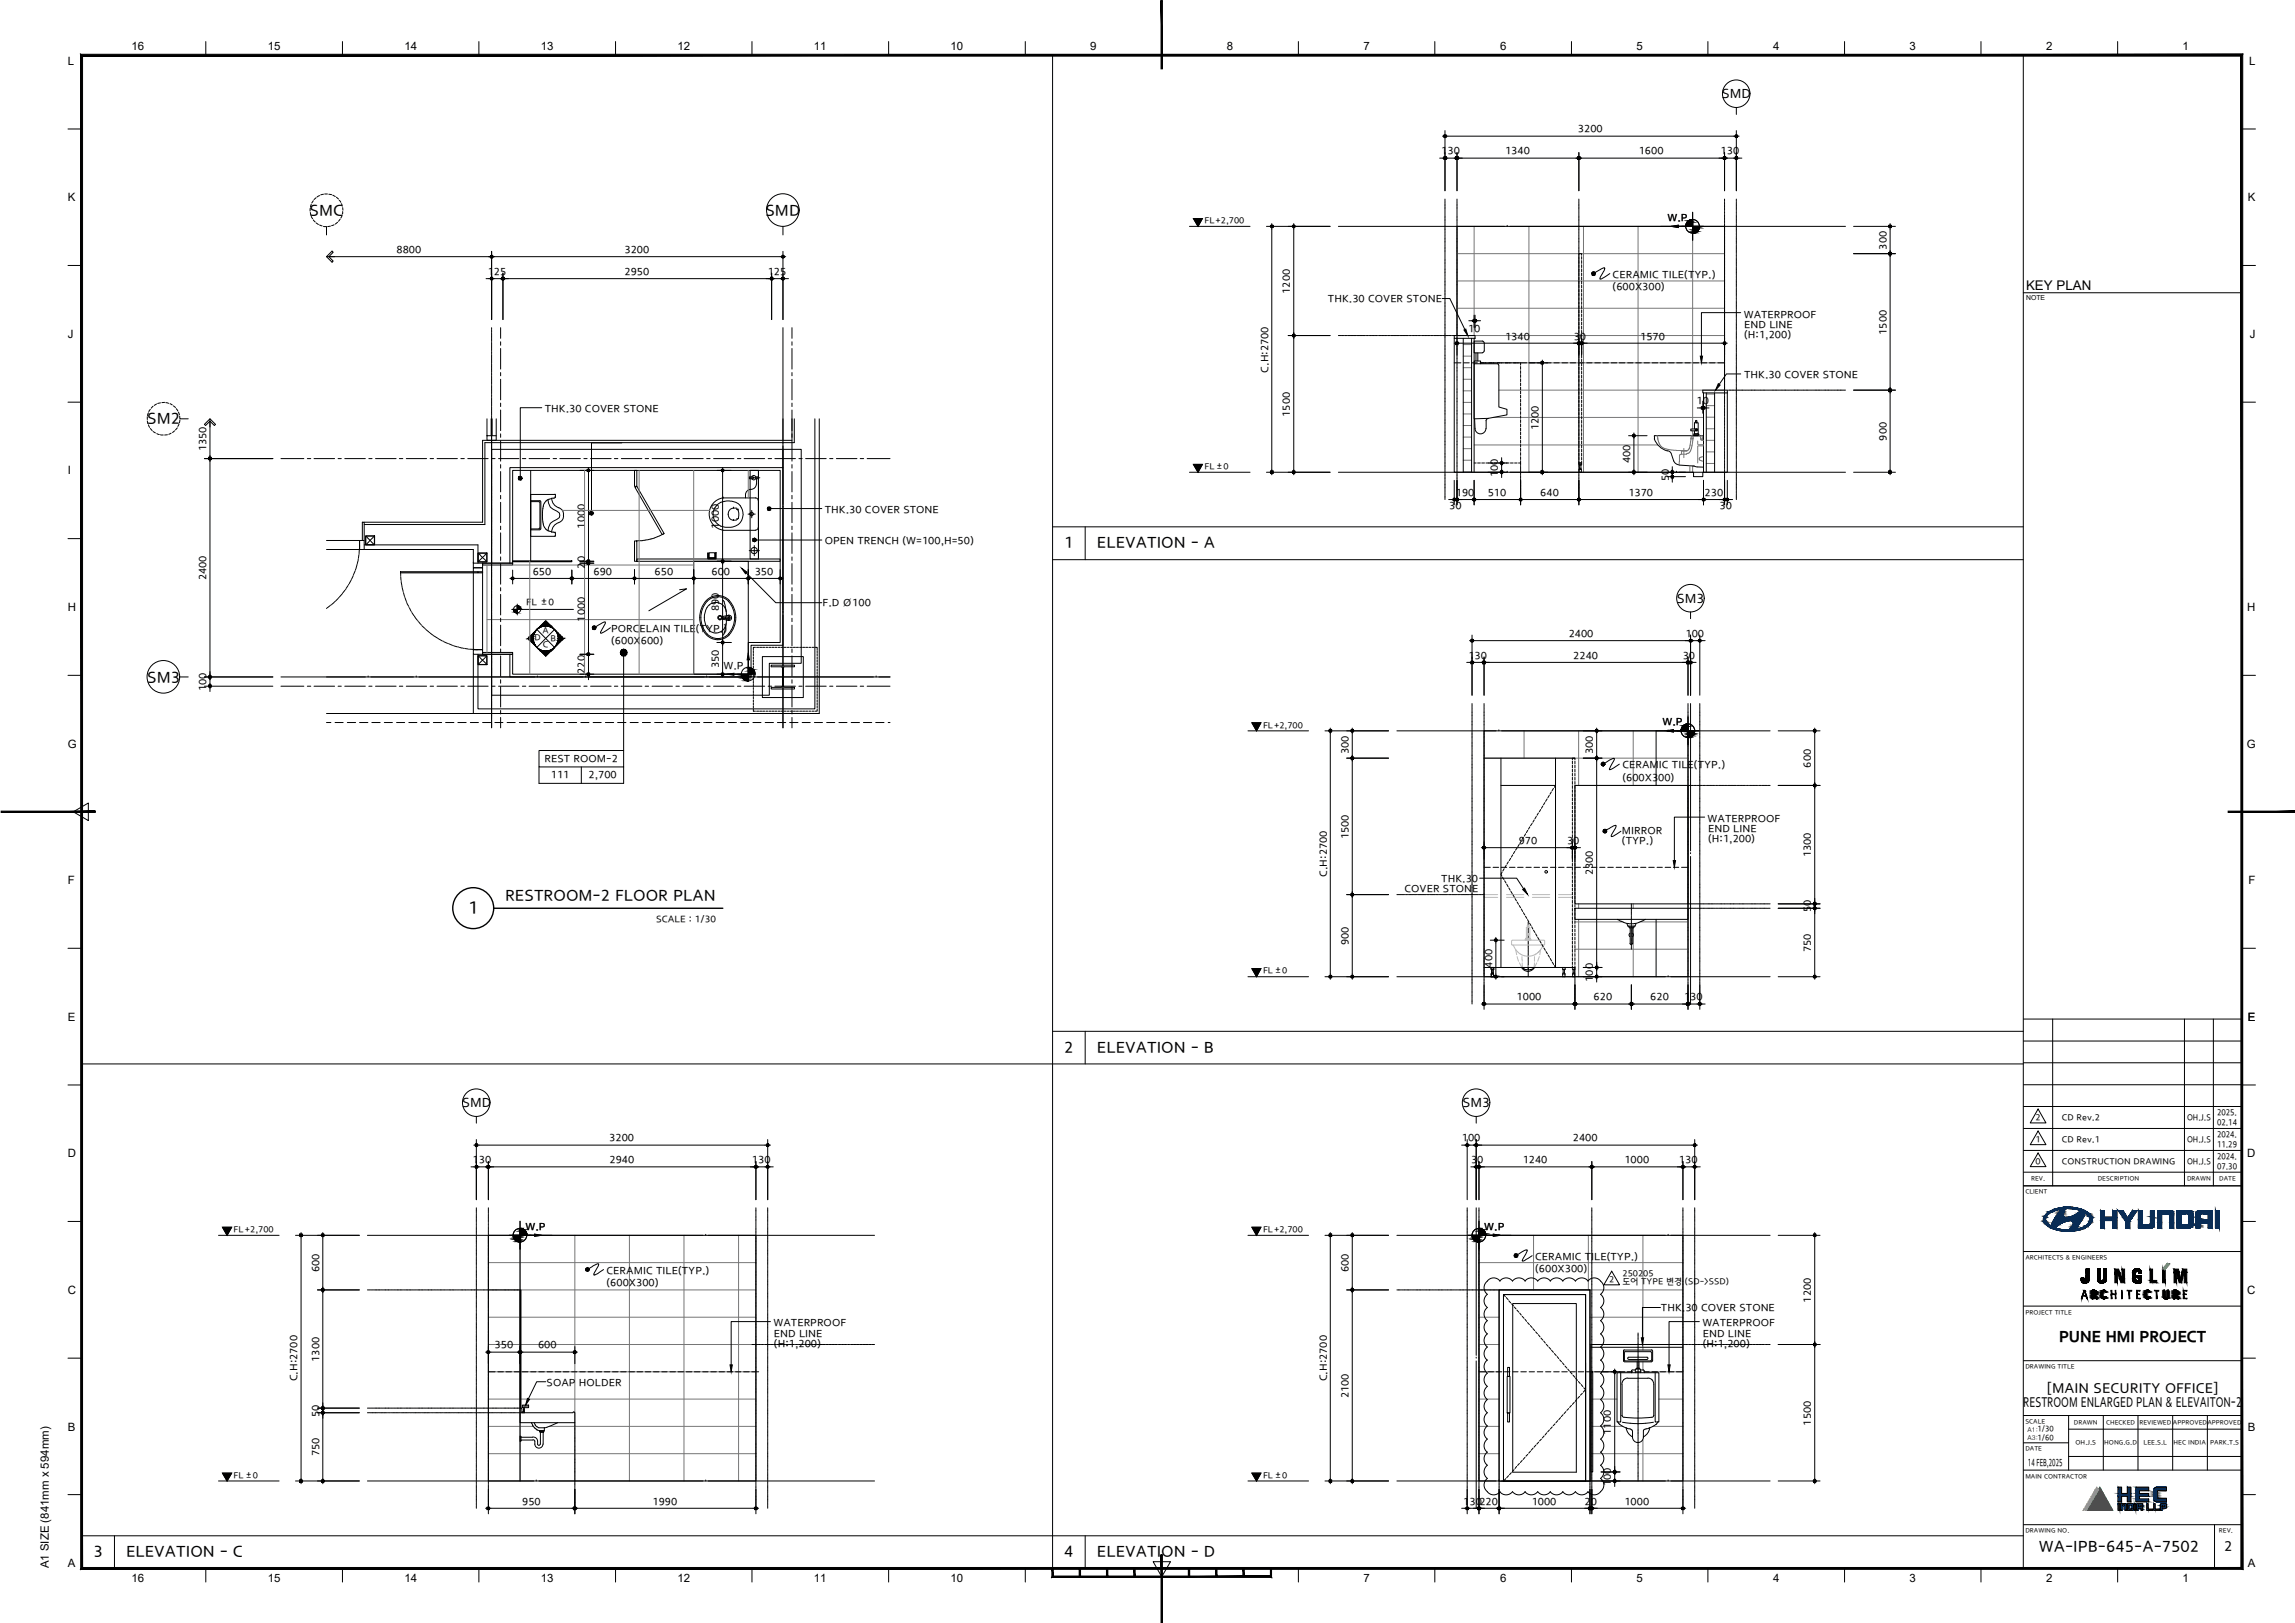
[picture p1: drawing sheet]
<svg xmlns="http://www.w3.org/2000/svg" width="420mm" height="297mm" viewBox="0 0 420 297" stroke-linecap="round" stroke-linejoin="round" font-family="sans-serif">
<defs><g id="words">
<text font-size="3.4" x="85.7" y="167.5">1</text>
<g font-size="3">
<text x="56.7" y="39.7">SMC</text>
<text x="140.1" y="39.7">SMD</text>
<text x="26.9" y="77.8">SM2</text>
<text x="194.8" y="100.5">1</text>
<text x="200.8" y="100.5">ELEVATION - A</text>
<text x="26.9" y="125.1">SM3</text>
<text x="92.5" y="165">RESTROOM-2 FLOOR PLAN</text>
<text x="194.8" y="192.9">2</text>
<text x="200.8" y="192.9">ELEVATION - B</text>
<text x="17.1" y="285.2">3</text>
<text x="23.1" y="285.2">ELEVATION - C</text>
<text x="194.8" y="285.2">4</text>
<text x="200.8" y="285.2">ELEVATION - D</text>
<text x="373.3" y="284.2">WA-IPB-645-A-7502</text>
</g>
<text font-size="2.9" x="377" y="245.7">PUNE HMI PROJECT</text>
<g font-size="2.7">
<text x="370.4" y="257.8">RESTROOM ENLARGED PLAN &amp; ELEVAITON-2</text>
<text x="374.6" y="255.2">[MAIN SECURITY OFFICE]</text>
<text x="407.2" y="284">2</text>
</g>
<g font-size="2.5">
<text x="315.2" y="18.2">SMD</text>
<text x="307" y="110.5">SM3</text>
<text x="84.6" y="202.8">SMD</text>
<text x="267.8" y="202.8">SM3</text>
</g>
<text font-size="2.4" x="370.9" y="53.1">KEY PLAN</text>
<g font-size="2.1">
<text x="12.4" y="11.8">L</text>
<text x="24" y="9.1">16</text>
<text x="49" y="9.1">15</text>
<text x="74" y="9.1">14</text>
<text x="99" y="9.1">13</text>
<text x="124" y="9.1">12</text>
<text x="149" y="9.1">11</text>
<text x="174" y="9.1">10</text>
<text x="199.6" y="9.1">9</text>
<text x="224.6" y="9.1">8</text>
<text x="249.6" y="9.1">7</text>
<text x="274.6" y="9.1">6</text>
<text x="299.6" y="9.1">5</text>
<text x="324.6" y="9.1">4</text>
<text x="349.6" y="9.1">3</text>
<text x="374.6" y="9.1">2</text>
<text x="399.6" y="9.1">1</text>
<text x="411.8" y="11.8">L</text>
<text x="12.4" y="36.9">K</text>
<text x="411.5" y="36.9">K</text>
<text x="12.4" y="61.8">J</text>
<text x="411.9" y="61.8">J</text>
<text x="12.4" y="86.8">I</text>
<text x="12.4" y="111.8">H</text>
<text x="411.4" y="111.8">H</text>
<text x="12.4" y="136.8">G</text>
<text x="411.3" y="136.8">G</text>
<text x="12.4" y="161.8">F</text>
<text x="411.6" y="161.8">F</text>
<text x="12.4" y="186.8">E</text>
<text x="411.5" y="186.8">E</text>
<text x="12.4" y="211.8">D</text>
<text x="411.4" y="211.8">D</text>
<text x="12.4" y="236.8">C</text>
<text x="411.4" y="236.8">C</text>
<text x="12.4" y="261.8">B</text>
<text x="411.5" y="261.8">B</text>
<text x="8.9" y="287" transform="rotate(-90 8.9 287)">A1 SIZE (841mm x 594mm)</text>
<text x="12.4" y="286.8">A</text>
<text x="411.5" y="286.8">A</text>
<text x="24" y="289.5">16</text>
<text x="49" y="289.5">15</text>
<text x="74" y="289.5">14</text>
<text x="99" y="289.5">13</text>
<text x="124" y="289.5">12</text>
<text x="149" y="289.5">11</text>
<text x="174" y="289.5">10</text>
<text x="249.6" y="289.5">7</text>
<text x="274.6" y="289.5">6</text>
<text x="299.6" y="289.5">5</text>
<text x="324.6" y="289.5">4</text>
<text x="349.6" y="289.5">3</text>
<text x="374.6" y="289.5">2</text>
<text x="399.6" y="289.5">1</text>
</g>
<g font-size="2">
<text x="263.9" y="28.4">130</text>
<text x="275.5" y="28.4">1340</text>
<text x="288.9" y="24.4">3200</text>
<text x="300" y="28.4">1600</text>
<text x="315" y="28.4">130</text>
<text x="305.3" y="40.6">W.P</text>
<text x="72.6" y="46.5">8800</text>
<text x="114.3" y="46.5">3200</text>
<text x="345.5" y="45.7" transform="rotate(-90 345.5 45.7)">300</text>
<text x="89.3" y="50.5">125</text>
<text x="114.3" y="50.5">2950</text>
<text x="140.5" y="50.5">125</text>
<text x="236.3" y="53.8" transform="rotate(-90 236.3 53.8)">1200</text>
<text x="295.2" y="51">CERAMIC TILE(TYP.)</text>
<text x="295.2" y="53.2">(600X300)</text>
<text x="243.1" y="55.4">THK.30 COVER STONE</text>
<text x="319.2" y="58.3">WATERPROOF</text>
<text x="268.8" y="60.9">10</text>
<text x="275.5" y="62.3">1340</text>
<text x="288.1" y="62.3">30</text>
<text x="300.3" y="62.3">1570</text>
<text x="319.3" y="60.1">END LINE</text>
<text x="319.3" y="62">(H:1,200)</text>
<text x="345.5" y="61.3" transform="rotate(-90 345.5 61.3)">1500</text>
<text x="232.4" y="68.2" transform="rotate(-90 232.4 68.2)">C.H:2700</text>
<text x="319.3" y="69.3">THK.30 COVER STONE</text>
<text x="99.7" y="75.6">THK.30 COVER STONE</text>
<text x="236.3" y="76.3" transform="rotate(-90 236.3 76.3)">1500</text>
<text x="310.6" y="74.2">10</text>
<text x="37.9" y="82.6" transform="rotate(-90 37.9 82.6)">1350</text>
<text x="281.9" y="78.8" transform="rotate(-90 281.9 78.8)">1200</text>
<text x="345.5" y="80.6" transform="rotate(-90 345.5 80.6)">900</text>
<text x="274.4" y="87.4" transform="rotate(-90 274.4 87.4)">100</text>
<text x="298.6" y="84.8" transform="rotate(-90 298.6 84.8)">400</text>
<text x="305.7" y="88" transform="rotate(-90 305.7 88)">50</text>
<text x="151" y="94.1">THK.30 COVER STONE</text>
<text x="265.3" y="93.4">30</text>
<text x="266.5" y="90.9">190</text>
<text x="272.4" y="90.9">510</text>
<text x="282" y="90.9">640</text>
<text x="298.1" y="90.9">1370</text>
<text x="312.1" y="90.9">230</text>
<text x="314.8" y="93.4">30</text>
<text x="107.2" y="96.8" transform="rotate(-90 107.2 96.8)">1000</text>
<text x="131.8" y="96.8" transform="rotate(-90 131.8 96.8)">1000</text>
<text x="151" y="99.8">OPEN TRENCH (W=100,H=50)</text>
<text x="37.9" y="106.2" transform="rotate(-90 37.9 106.2)">2400</text>
<text x="97.5" y="105.4">650</text>
<text x="107.2" y="104.1" transform="rotate(-90 107.2 104.1)">20</text>
<text x="108.7" y="105.4">690</text>
<text x="119.8" y="105.4">650</text>
<text x="130.3" y="105.4">600</text>
<text x="138.2" y="105.4">350</text>
<text x="107.2" y="113.8" transform="rotate(-90 107.2 113.8)">1000</text>
<text x="131.8" y="111.9" transform="rotate(-90 131.8 111.9)">890</text>
<text x="150.6" y="111.1">F.D Ø100</text>
<text x="111.9" y="115.9">PORCELAIN TILE(TYP.)</text>
<text x="111.9" y="118.1">(600X600)</text>
<text x="287.2" y="116.7">2400</text>
<text x="308.6" y="116.7">100</text>
<text x="107.2" y="123.3" transform="rotate(-90 107.2 123.3)">220</text>
<text x="131.8" y="122.2" transform="rotate(-90 131.8 122.2)">350</text>
<text x="132.5" y="122.6">W.P</text>
<text x="268.8" y="120.8">130</text>
<text x="288" y="120.8">2240</text>
<text x="308.1" y="120.8">30</text>
<text x="37.9" y="126.5" transform="rotate(-90 37.9 126.5)">100</text>
<text x="247.1" y="138" transform="rotate(-90 247.1 138)">300</text>
<text x="291.8" y="138" transform="rotate(-90 291.8 138)">300</text>
<text x="304.4" y="132.9">W.P</text>
<text x="99.7" y="139.6">REST ROOM-2</text>
<text x="100.8" y="142.6">111</text>
<text x="107.7" y="142.6">2,700</text>
<text x="297" y="140.8">CERAMIC TILE(TYP.)</text>
<text x="297" y="143">(600X300)</text>
<text x="331.7" y="140.5" transform="rotate(-90 331.7 140.5)">600</text>
<text x="247.1" y="153.6" transform="rotate(-90 247.1 153.6)">1500</text>
<text x="278" y="154.6">970</text>
<text x="286.9" y="154.6">30</text>
<text x="296.9" y="152.8">MIRROR</text>
<text x="296.9" y="154.6">(TYP.)</text>
<text x="312.6" y="150.7">WATERPROOF</text>
<text x="312.7" y="152.5">END LINE</text>
<text x="312.7" y="154.3">(H:1,200)</text>
<text x="243.1" y="160.5" transform="rotate(-90 243.1 160.5)">C.H:2700</text>
<text x="263.9" y="161.6">THK.30</text>
<text x="291.8" y="160.2" transform="rotate(-90 291.8 160.2)">2300</text>
<text x="331.7" y="156.9" transform="rotate(-90 331.7 156.9)">1300</text>
<text x="257.1" y="163.5">COVER STONE</text>
<text x="331.7" y="167" transform="rotate(-90 331.7 167)">50</text>
<text x="247.1" y="173" transform="rotate(-90 247.1 173)">900</text>
<text x="273.3" y="177.1" transform="rotate(-90 273.3 177.1)">400</text>
<text x="291.8" y="179.7" transform="rotate(-90 291.8 179.7)">100</text>
<text x="331.7" y="174.2" transform="rotate(-90 331.7 174.2)">750</text>
<text x="277.7" y="183.2">1000</text>
<text x="291.8" y="183.2">620</text>
<text x="302.1" y="183.2">620</text>
<text x="308.3" y="183.2">130</text>
<text x="111.5" y="209.1">3200</text>
<text x="267.6" y="209.1">100</text>
<text x="288" y="209.1">2400</text>
<text x="86.5" y="213">130</text>
<text x="111.6" y="213">2940</text>
<text x="137.7" y="213">130</text>
<text x="269.3" y="213">30</text>
<text x="278.8" y="213">1240</text>
<text x="297.4" y="213">1000</text>
<text x="307.4" y="213">130</text>
<text x="96.2" y="225.2">W.P</text>
<text x="271.7" y="225.2">W.P</text>
<text x="58.6" y="232.8" transform="rotate(-90 58.6 232.8)">600</text>
<text x="111" y="233.3">CERAMIC TILE(TYP.)</text>
<text x="247.1" y="232.8" transform="rotate(-90 247.1 232.8)">600</text>
<text x="281.1" y="230.8">CERAMIC TILE(TYP.)</text>
<text x="281.1" y="233">(600X300)</text>
<text x="111" y="235.5">(600X300)</text>
<text x="331.7" y="238.4" transform="rotate(-90 331.7 238.4)">1200</text>
<text x="141.6" y="242.9">WATERPROOF</text>
<text x="141.7" y="244.8">END LINE</text>
<text x="304.1" y="240.1">THK.30 COVER STONE</text>
<text x="311.7" y="242.9">WATERPROOF</text>
<text x="311.7" y="244.8">END LINE</text>
<text x="58.6" y="249.2" transform="rotate(-90 58.6 249.2)">1300</text>
<text x="90.6" y="247">350</text>
<text x="98.5" y="247">600</text>
<text x="141.7" y="246.7">(H:1,200)</text>
<text x="311.7" y="246.7">(H:1,200)</text>
<text x="54.6" y="252.8" transform="rotate(-90 54.6 252.8)">C.H:2700</text>
<text x="100.1" y="253.8">SOAP HOLDER</text>
<text x="243.1" y="252.8" transform="rotate(-90 243.1 252.8)">C.H:2700</text>
<text x="247.1" y="255.9" transform="rotate(-90 247.1 255.9)">2100</text>
<text x="58.6" y="259.3" transform="rotate(-90 58.6 259.3)">50</text>
<text x="295.1" y="262.6" transform="rotate(-90 295.1 262.6)">1100</text>
<text x="331.7" y="260.9" transform="rotate(-90 331.7 260.9)">1500</text>
<text x="58.6" y="266.6" transform="rotate(-90 58.6 266.6)">750</text>
<text x="371.3" y="268.5">14 FEB,2025</text>
<text x="95.6" y="275.6">950</text>
<text x="119.5" y="275.6">1990</text>
<text x="267.9" y="275.6">130</text>
<text x="270.8" y="275.6">220</text>
<text x="280.4" y="275.6">1000</text>
<text x="290.1" y="275.6">20</text>
<text x="295.1" y="272" transform="rotate(-90 295.1 272)">100</text>
<text x="297.4" y="275.6">1000</text>
</g>
<g font-size="1.8">
<text x="96.4" y="110.9">FL ±0</text>
<text x="120.1" y="168.9">SCALE : 1/30</text>
</g>
<g font-size="1.7">
<text x="220.5" y="41">FL+2,700</text>
<text x="220.5" y="86">FL±0</text>
<text x="97.9" y="117.4">D</text>
<text x="99.3" y="116.1">A</text>
<text x="99.4" y="118.6">C</text>
<text x="100.8" y="117.4">B</text>
<text x="231.2" y="133.3">FL+2,700</text>
<text x="231.2" y="178.3">FL±0</text>
<text x="372.7" y="209.2">1</text>
<text x="372.7" y="205.1">2</text>
<text x="377.5" y="209.2">CD Rev.1</text>
<text x="377.5" y="205.1">CD Rev.2</text>
<text x="400.4" y="209.2">OH.J.S</text>
<text x="400.4" y="205.1">OH.J.S</text>
<text x="405.9" y="208.3">2024.</text>
<text x="405.9" y="206.1">02.14</text>
<text x="405.9" y="204.3">2025.</text>
<text x="372.7" y="213.2">0</text>
<text x="377.5" y="213.2">CONSTRUCTION DRAWING</text>
<text x="400.4" y="213.2">OH.J.S</text>
<text x="405.9" y="212.3">2024.</text>
<text x="405.9" y="214.2">07.30</text>
<text x="405.9" y="210.1">11.29</text>
<text x="42.8" y="225.7">FL+2,700</text>
<text x="231.2" y="225.7">FL+2,700</text>
<text x="297.1" y="233.7">250205</text>
<text x="294.6" y="234.8">2</text>
<text x="297.1" y="235.2">도어 TYPE 변경 (SD-&gt;SSD)</text>
<text x="42.8" y="270.7">FL±0</text>
<text x="231.2" y="270.7">FL±0</text>
</g>
<g font-size="1.5">
<text x="373" y="262.2">1/30</text>
<text x="373" y="263.8">1/60</text>
</g>
<text font-size="1.3" x="370.9" y="55">NOTE</text>
<g font-size="1.2">
<text x="370.8" y="218.6">CLIENT</text>
<text x="371.9" y="216.2">REV.</text>
<text x="384" y="216.2">DESCRIPTION</text>
<text x="400.4" y="216.2">DRAWN</text>
<text x="406.3" y="216.2">DATE</text>
<text x="370.8" y="230.6">ARCHITECTS &amp; ENGINEERS</text>
<text x="370.8" y="240.6">PROJECT TITLE</text>
<text x="370.8" y="250.6">DRAWING TITLE</text>
<text x="370.8" y="260.6">SCALE</text>
<text x="371.2" y="263.5">A3:</text>
<text x="371.2" y="262.1">A1:</text>
<text x="379.7" y="260.8">DRAWN</text>
<text x="385.6" y="260.8">CHECKED</text>
<text x="391.7" y="260.8">REVIEWED</text>
<text x="397.8" y="260.8">APPROVEDAPPROVED</text>
<text x="370.8" y="265.5">DATE</text>
<text x="380" y="264.5">OH.J.S</text>
<text x="385.2" y="264.5">HONG.G.D</text>
<text x="392.4" y="264.5">LEE.S.L</text>
<text x="397.9" y="264.5">HEC INDIA</text>
<text x="404.6" y="264.5">PARK.T.S</text>
<text x="370.8" y="270.6">MAIN CONTRACTOR</text>
<text x="370.8" y="280.5">DRAWING NO.</text>
<text x="406.2" y="280.5">REV.</text>
</g>
</g></defs>
<!-- layer: A-FIX -->
<g fill="none" stroke="#bababa" stroke-width=".18">
<path d="M271.7 163.7h2.5M271.7 164.2h2.5M275.8 163.7h3.2M275.8 164.2h3.2M276.9 173h5.6M277.5 173.8l.8 .8 1.1 .4h.8l.7-.2 .6-.4 .5-.6M277.7 174.7l-.2-.9-.5-.8-.3-.1v-.7l.2-.1h5.8l.1 .8-.3 .1-.5 .8-.1 .9M277.7 175.1l.3 .8M277.8 177.1h3.9M278.2 176.2l.4 .9M278.6 175.1l.1 .8M278.7 176.2l.1 .9"/>
<path d="M279.2 171.9h1.1v.2h-1.1zM279.3 171.7h.9v.2h-.9zM279.4 169.7h.7v2h-.7zM279.7 169.6l.2 .1zM279.8 176.6v.5M280.5 163.7h3.2M280.5 164.2h3.2M280.9 176.2l-.1 .9M280.9 175.1v.8M281.2 174.6l-.1 .1M281.3 176.2l-.4 .9M281.8 175.1l-.3 .8"/>
<path d="M285.3 163.7h2.6M285.3 164.2h2.6"/>
<circle cx="279.8" cy="171" r=".15"/>
<circle cx="279.8" cy="171" r=".16"/>
<circle cx="279.8" cy="169.4" r=".17"/>
</g>
<!-- layer: A-CEN2 -->
<g fill="none" stroke="#000" stroke-width=".18">
<path d="M289.1 36.4v.4M289.1 36.9h.1M289.1 37v1.5M289.1 38.6h.1M289.1 38.7v.4M289.1 39.1v.1M289.1 39.3v1.5M91.7 60v1.9M145 60v1.9M289.1 40.8v.1M289.1 41v1.4M289.1 42.5v.1"/>
<path d="M289.1 42.7v.3M289.1 43.1h.1M289.1 43.2v1.5M289.1 44.8h.1M289.1 44.9v1.5M289.1 46.5h.1M289.1 46.6v.3M289.1 47v.1M289.1 47.1v1.5M289.1 48.7v.1M289.1 48.8v1.5M289.1 50.4h.1"/>
<path d="M289.1 50.5v.4M289.1 51h.1M289.1 51.1v1.5M289.1 52.6v.1M289.1 52.8v1.5M289.1 54.3v.1M289.1 54.5v.3M289.1 54.9h.1M289.1 55v1.5M289.1 56.6h.1M289.1 56.7v1.5M289.1 58.3h.1"/>
<path d="M289.1 58.4v.3M289.1 58.8v.1M289.1 59v1.4M91.7 62.6v.6M91.7 63.8v3.7M91.7 68.2v.6M91.7 69.4v3.8M91.7 73.8v.6M91.7 75v3.8M91.7 79.4v.6M145 62.6v.6M145 63.8v3.7"/>
<path d="M145 68.2v.6M145 69.4v3.8M145 73.8v.6M145 75v3.8M145 79.4v.6M289.1 60.5v.1M289.1 60.6v1.5M289.1 62.2v.1M289.1 62.3v.4M289.1 62.8h.1M289.1 62.9v1.5M289.1 64.5h.1"/>
<path d="M289.1 64.6v1.5M289.1 66.2h.1M289.1 66.3v.3M289.1 66.7h.1M289.1 66.8v1.5M289.1 68.4h.1M289.1 68.5v1.5M289.1 70.1h.1M289.1 70.2v.4M289.1 70.6v.1M289.1 70.8v1.4M289.1 72.3v.1"/>
<path d="M289.1 72.5v1.4M289.1 74v.1M289.1 74.2v.3M289.1 74.6h.1M289.1 74.7v1.5M289.1 76.3h.1M289.1 76.4v1.5M289.1 78h.1M289.1 78.1v.3M289.1 78.5v.1M289.1 78.6v1.5M51.4 83.9h4.2"/>
<path d="M56.3 83.9h.6M57.5 83.9h3.8M61.9 83.9h.6M63.1 83.9h3.8M67.5 83.9h.6M68.7 83.9h3.8M73.1 83.9h.6M74.4 83.9h3.7M78.7 83.9h.7M80 83.9h3.7M84.4 83.9h.6M85.6 83.9h3.8"/>
<path d="M90 83.9h.6M91.3 83.9h3.7M91.7 80.7v3.7M91.7 85v.7M91.7 86.3v3.7M91.7 90.7v.6M91.7 91.9v3.8M91.7 96.3v.6M91.7 97.5v3.8M95.6 83.9h.7M96.9 83.9h3.7M101.3 83.9h.6"/>
<path d="M102.5 83.9h3.8M106.9 83.9h.6M108.1 83.9h3.8M112.5 83.9h.6M113.7 83.9h3.8M118.1 83.9h.6M119.4 83.9h3.7M123.7 83.9h.7M125 83.9h3.7M129.4 83.9h.6M130.6 83.9h3.8M135 83.9h.6"/>
<path d="M136.2 83.9h3.8M140.6 83.9h.7M141.9 83.9h3.7M145 80.7v3.7M145 85v.7M145 86.3v3.7M145 90.7v.6M145 91.9v3.8M145 96.3v.6M145 97.5v3.8M146.3 83.9h.6M147.5 83.9h3.8"/>
<path d="M151.9 83.9h.6M153.1 83.9h3.8M157.5 83.9h.6M158.8 83.9h4.1M278.4 84.7v.5M278.4 85.2v.1M278.4 85.4v1.5M278.4 86.9v.1M278.4 87.1v.4M278.4 87.6v.9M278.4 88.6v.1M278.4 88.8v.3"/>
<path d="M278.4 89.2h.1M278.4 89.3v1.5M278.4 90.9h.1M278.4 91v.4M289.1 80.2h.1M289.1 80.3v1.5M289.1 81.9h.1M289.1 82v.4M289.1 82.5h.1M289.1 82.6v1.5M289.1 84.1v.1M289.1 84.3v1.5"/>
<path d="M289.1 85.8v.1M289.1 86v.3M289.1 86.4h.1M289.1 86.5v1.5M289.1 88.1h.1M289.1 88.2v1.5M289.1 89.8h.1M289.1 89.9v.3M289.1 90.3v.1M289.1 90.5v.9M91.7 101.9v.7M91.7 103.2v3.7"/>
<path d="M91.7 107.6v.5M91.7 108.8v3.8M91.7 113.1v.7M91.7 114.4v3.8M91.7 118.8v.6M145 101.9v.7M145 103.2v3.7M145 107.6v.5M145 108.8v3.8M145 113.1v.7M145 114.4v3.8M145 118.8v.6"/>
<path d="M51.4 125.6h4.2M56.3 125.6h.6M57.5 125.6h3.8M61.9 125.6h.6M63.1 125.6h3.8M67.5 125.6h.6M68.7 125.6h3.8M73.1 125.6h.6M74.4 125.6h3.7M78.7 125.6h.7M80 125.6h3.7M84.4 125.6h.6"/>
<path d="M85.6 125.6h3.8M90 125.6h.6M91.3 125.6h3.7M91.7 120v3.8M91.7 124.4v.6M91.7 125.7v3.7M91.7 130v.7M91.7 131.3v1.9M95.6 125.6h.7M96.9 125.6h3.7M101.3 125.6h.6M102.5 125.6h3.8"/>
<path d="M106.9 125.6h.6M108.1 125.6h3.8M112.5 125.6h.6M113.7 125.6h3.8M118.1 125.6h.6M119.4 125.6h3.7M123.7 125.6h.7M125 125.6h3.7M129.4 125.6h.6M130.6 125.6h3.8M135 125.6h.6M136.2 125.6h3.8"/>
<path d="M140.6 125.6h.7M141.9 125.6h3.7M145 120v3.8M145 124.4v.6M145 125.7v3.7M145 130v.7M145 131.3v1.9M146.3 125.6h.6M147.5 125.6h3.8M151.9 125.6h.6M153.1 125.6h3.8M157.5 125.6h.6"/>
<path d="M158.8 125.6h4.1M288.3 177.1v.4M288.3 177.6h.1M288.3 177.7v.5M288.3 178.3v.9M288.3 179.3h.1M288.3 179.4v.3M288.3 179.8v.1M288.3 179.9v1.5M288.3 181.5v.1M288.3 181.6v.5M288.3 182.2v.9"/>
<path d="M288.3 183.2h.1M288.3 183.3v.5M291.4 221.1v.9M291.4 222.1v.1M291.4 222.2v1.5M291.4 223.8h.1M291.4 223.9v.4M291.4 224.4h.1M291.4 224.5v1.5M291.4 226v.1M291.4 226.2v1.5M291.4 227.7v.1"/>
<path d="M291.4 227.9v.3M291.4 228.3h.1M291.4 228.4v1.5M291.4 230h.1M291.4 230.1v1.5M291.4 231.7h.1M291.4 231.8v.3M291.4 232.2v.1M291.4 232.4v1.4M291.4 233.9v.1M291.4 234v1.5M291.4 235.6v.1"/>
<path d="M291.4 235.7v.4M291.4 236.2h.1M291.4 236.3v1.5M291.4 237.9h.1M291.4 238v1.5M291.4 239.6h.1M291.4 239.7v.3M291.4 240.1h.1M291.4 240.2v1.5M291.4 241.8h.1M291.4 241.9v1.5M291.4 243.5h.1"/>
<path d="M291.4 243.6v.4M291.4 244v.1M291.4 244.2v1.4M291.4 245.7v.1M291.4 245.9v1.4M291.4 247.4v.1M291.4 247.6v.3M291.4 248h.1M291.4 248.1v.9M291.4 249.1v.5M291.4 249.7h.1M291.4 249.8v1.5"/>
<path d="M291.4 251.4h.1M291.4 251.5v.3M291.4 251.9v.1M291.4 252v1M291.4 253.1v.4M291.4 253.6h.1M291.4 253.7v1.5M291.4 255.3h.1M291.4 255.4v.4M291.4 255.8v.1M291.4 256v.9M291.4 257v.5"/>
<path d="M291.4 257.5v.1M291.4 257.7v1.5M291.4 259.2v.1M291.4 259.4v.3M291.4 259.8h.1M291.4 259.9v.9M274.4 271v1.6M274.4 272.7h.1M274.4 272.8v1.5M274.4 274.4h.1M274.4 274.5v.4M274.4 274.9v.1"/>
<path d="M274.4 275.1v.9M291.1 271v1.6M291.1 272.7h.1M291.1 272.8v1.5M291.1 274.4h.1M291.1 274.5v.4M291.1 274.9v.1M291.1 275.1v.9M291.4 260.9v.5M291.4 261.5h.1M291.4 261.6v1.5M291.4 263.2h.1"/>
<path d="M291.4 263.3v.3M291.4 263.7v.1M291.4 263.8v1M291.4 264.9v.4M291.4 265.4v.1M291.4 265.5v1.5M291.4 267.1v.1M291.4 267.2v.4M291.4 267.7h.1M291.4 267.8v.9M291.4 268.8v.5M291.4 269.4h.1"/>
<path d="M291.4 269.5v1.5M291.4 271v.1M291.4 271.2v.3M291.4 271.6h.1M291.4 271.7v1M291.4 272.7v.5M291.4 273.3h.1M291.4 273.4v1.5M291.4 275h.1M291.4 275.1v.3M291.4 275.5v.1M291.4 275.7v.3"/>
</g>
<!-- layer: A-HAT -->
<g fill="none" stroke="#767676" stroke-width=".18">
<path d="M266.7 46.4h49M266.7 51.4h49M266.7 56.4h49M269.9 41.4v20M279.9 41.4v45M289.9 41.4v45M299.9 41.4v45M309.9 41.4v37.1M266.7 61.4h49M267.9 63.1h1.5M267.9 65.2h1.5M267.9 67.3h1.5"/>
<path d="M267.9 69.4h1.5M267.9 71.5h1.5M267.9 73.6h1.5M267.9 75.8h1.5M267.9 77.9h1.5M267.9 80h1.5M271.1 66.4h44.6M273.3 76.4h38.6M274.4 71.4h41.3M309.9 78.9v.8M312.4 72.1h1.5M312.4 74.2h1.5"/>
<path d="M312.4 76.4h1.5M312.4 78.5h1.5M103 93.4h26.9M107 86.1v37.3M117 86.1v37.3M127 86.1v37.3M137 86.1v5M267.9 82.1h1.5M267.9 84.2h1.5M267.9 86.3h1.5M269.9 81.4h33.6M309.4 85.2v1.2"/>
<path d="M309.9 85.3v1.1M312.4 80.6h1.5M312.4 82.7h1.5M312.4 84.8h1.5M89.2 103.4v16M89.2 113.4h37.8M93.9 103.4h33.1M97 102.6v20.8M271.7 138.8h37.3M279 133.8v5M289 133.8v9.9M299 133.8v9.9"/>
<path d="M288.3 143.7h20.7M288.3 168.7h8.8M288.3 173.7h20.7M289 165.4v.8M289 168.3v10.5M299 165.4v.8M299 169.7v1.2M299 171.4v7.4M300.3 168.7h8.7M89.4 231.1h49M89.4 236.1h5.8M95.2 226.1v44.9"/>
<path d="M95.4 236.1h43M105.2 226.1v44.9M115.2 226.1v44.9M125.2 226.1v44.9M135.2 226.1v44.9M270.8 231.1h37.3M270.8 236.1h37.3M270.8 226.1v44.9M280.8 226.1v10M290.8 226.1v10M300.8 226.1v21M89.4 241.1h5.8"/>
<path d="M89.4 246.1h5.8M89.4 251.1h5.8M89.4 256.1h5.8M95.4 241.1h43M95.4 246.1h43M95.4 251.1h43M95.4 256.1h43M270.8 241.1h3.6M270.8 246.1h3.6M270.8 251.1h3.6M270.8 256.1h3.6M291.1 241.1h17"/>
<path d="M291.1 246.1h17M291.1 251.1h7.6M291.1 256.1h4.9M300.8 249.2v1.5M301 251.1h7.1M303.7 256.1h4.4M89.4 266.1h49M89.4 261.1h8.2M100.6 261.1h37.8M270.8 266.1h3.6M270.8 261.1h3.6M291.1 266.1h17"/>
<path d="M291.1 261.1h6M300.8 263.5v7.5M302.7 261.1h5.4"/>
</g>
<!-- layer: A-ELE4 -->
<path d="M266.2 61.4h3.8v.5h-3.8zM311.7 71.4h4.5v.5h-4.5zM291.3 246.6v24.4M308.1 246.1h-16.8v.5h16.8" fill="none" stroke="#000" stroke-width=".18"/>
<!-- layer: A-CEN3 -->
<g fill="none" stroke="#000" stroke-width=".18">
<path d="M264.5 36.4v.4M264.5 36.9h.1M264.5 37v1.5M264.5 38.6h.1M264.5 38.7v.4M264.5 39.1v.1M264.5 39.3v1.5M266.7 36.4v.4M266.7 36.9h.1M266.7 37v1.5M266.7 38.6h.1M266.7 38.7v.4"/>
<path d="M266.7 39.1v.1M266.7 39.3v1.5M315.7 36.4v.4M315.7 36.9h.1M315.7 37v1.5M315.7 38.6h.1M315.7 38.7v.4M315.7 39.1v.1M315.7 39.3v1.5M317.9 36.4v.4M317.9 36.9h.1M317.9 37v1.5"/>
<path d="M317.9 38.6h.1M317.9 38.7v.4M317.9 39.1v.1M317.9 39.3v1.5M90 60v.2M264.5 40.8v.1M264.5 41v1.4M264.5 42.5v.1M264.5 42.7v.3M264.5 43.1h.1M264.5 43.2v1.5M264.5 44.8h.1"/>
<path d="M264.5 44.9v1.5M264.5 46.5h.1M264.5 46.6v.3M264.5 47v.1M264.5 47.1v1.5M264.5 48.7v.1M264.5 48.8v1.5M264.5 50.4h.1M264.5 50.5v.4M264.5 51h.1M264.5 51.1v1.5M264.5 52.6v.1"/>
<path d="M264.5 52.8v1.5M264.5 54.3v.1M264.5 54.5v.3M264.5 54.9h.1M264.5 55v1.5M264.5 56.6h.1M264.5 56.7v1.5M264.5 58.3h.1M264.5 58.4v.3M264.5 58.8v.1M264.5 59v1.4M266.7 40.8v.1"/>
<path d="M266.7 41v1.4M266.7 42.5v.1M266.7 42.7v.3M266.7 43.1h.1M266.7 43.2v1.5M266.7 44.8h.1M266.7 44.9v1.5M266.7 46.5h.1M266.7 46.6v.3M266.7 47v.1M266.7 47.1v1.5M266.7 48.7v.1"/>
<path d="M266.7 48.8v1.5M266.7 50.4h.1M266.7 50.5v.4M266.7 51h.1M266.7 51.1v1.5M266.7 52.6v.1M266.7 52.8v1.5M266.7 54.3v.1M266.7 54.5v.3M266.7 54.9h.1M266.7 55v1.5M266.7 56.6h.1"/>
<path d="M266.7 56.7v1.5M266.7 58.3h.1M266.7 58.4v.3M266.7 58.8v.1M266.7 59v1.4M315.7 40.8v.1M315.7 41v1.4M315.7 42.5v.1M315.7 42.7v.3M315.7 43.1h.1M315.7 43.2v1.5M315.7 44.8h.1"/>
<path d="M315.7 44.9v1.5M315.7 46.5h.1M315.7 46.6v.3M315.7 47v.1M315.7 47.1v1.5M315.7 48.7v.1M315.7 48.8v1.5M315.7 50.4h.1M315.7 50.5v.4M315.7 51h.1M315.7 51.1v1.5M315.7 52.6v.1"/>
<path d="M315.7 52.8v1.5M315.7 54.3v.1M315.7 54.5v.3M315.7 54.9h.1M315.7 55v1.5M315.7 56.6h.1M315.7 56.7v1.5M315.7 58.3h.1M315.7 58.4v.3M315.7 58.8v.1M315.7 59v1.4M317.9 40.8v.1"/>
<path d="M317.9 41v1.4M317.9 42.5v.1M317.9 42.7v.3M317.9 43.1h.1M317.9 43.2v1.5M317.9 44.8h.1M317.9 44.9v1.5M317.9 46.5h.1M317.9 46.6v.3M317.9 47v.1M317.9 47.1v1.5M317.9 48.7v.1"/>
<path d="M317.9 48.8v1.5M317.9 50.4h.1M317.9 50.5v.4M317.9 51h.1M317.9 51.1v1.5M317.9 52.6v.1M317.9 52.8v1.5M317.9 54.3v.1M317.9 54.5v.3M317.9 54.9h.1M317.9 55v1.5M317.9 56.6h.1"/>
<path d="M317.9 56.7v1.5M317.9 58.3h.1M317.9 58.4v.3M317.9 58.8v.1M317.9 59v1.4M90 60.3v.1M90 60.4v.4M90 60.9h.1M90 61v1.5M90 62.6h.1M90 62.7v1.5M90 64.2v.1"/>
<path d="M90 64.4v.3M90 64.8h.1M90 64.9v1.5M90 66.5h.1M90 66.6v1.5M90 68.2h.1M90 68.3v.4M90 68.7v.1M90 68.9v1.4M90 70.4v.1M90 70.6v1.4M90 72.1v.1"/>
<path d="M90 72.2v.4M90 72.7h.1M90 72.8v1.5M90 74.4h.1M90 74.5v1.5M90 76.1h.1M90 76.2v.3M90 76.6v.1M90 76.7v1.5M90 78.3h.1M90 78.4v1.5M90 80h.1"/>
<path d="M245 61.4h1M246.1 61.4h.1M246.2 61.4h.3M246.6 61.4h.1M246.8 61.4h1.4M248.3 61.4h.1M248.5 61.4h1.4M250 61.4h.1M250.1 61.4h.4M250.6 61.4h.1M250.7 61.4h1.5M252.3 61.4h.1"/>
<path d="M252.4 61.4h1.5M254 61.4h.1M254.1 61.4h.3M254.5 61.4h.1M254.6 61.4h1.5M256.2 61.4h.1M256.3 61.4h1.5M257.9 61.4h.1M258 61.4h.4M258.4 61.4h.1M258.6 61.4h.9M259.6 61.4h.5"/>
<path d="M260.1 61.4h.1M260.3 61.4h1.4M261.8 61.4h.1M262 61.4h.3M262.4 61.4h.1M262.5 61.4h.9M263.5 61.4h.5M264.1 61.4h.1M264.2 61.4h1.5M264.5 60.5v.1M264.5 60.6v1.5M264.5 62.2v.1"/>
<path d="M264.5 62.3v.4M264.5 62.8h.1M264.5 62.9v1.5M264.5 64.5h.1M264.5 64.6v1.5M264.5 66.2h.1M264.5 66.3v.3M264.5 66.7h.1M264.5 66.8v1.5M264.5 68.4h.1M264.5 68.5v1.5M264.5 70.1h.1"/>
<path d="M264.5 70.2v.4M264.5 70.6v.1M264.5 70.8v1.4M264.5 72.3v.1M264.5 72.5v1.4M264.5 74v.1M264.5 74.2v.3M264.5 74.6h.1M264.5 74.7v1.5M264.5 76.3h.1M264.5 76.4v1.5M264.5 78h.1"/>
<path d="M264.5 78.1v.3M264.5 78.5v.1M264.5 78.6v1.5M265.8 61.4h.1M265.9 61.4h.3M266.3 61.4h.1M266.4 61.4h1M266.7 60.5v.1M266.7 60.6v1.5M266.7 62.2v.1M266.7 62.3v.4M266.7 62.8h.1"/>
<path d="M266.7 62.9v1.5M266.7 64.5h.1M266.7 64.6v1.5M266.7 66.2h.1M266.7 66.3v.3M266.7 66.7h.1M266.7 66.8v1.5M266.7 68.4h.1M266.7 68.5v1.5M266.7 70.1h.1M266.7 70.2v.4M266.7 70.6v.1"/>
<path d="M266.7 70.8v1.4M266.7 72.3v.1M266.7 72.5v1.4M266.7 74v.1M266.7 74.2v.3M266.7 74.6h.1M266.7 74.7v1.5M266.7 76.3h.1M266.7 76.4v1.5M266.7 78h.1M266.7 78.1v.3M266.7 78.5v.1"/>
<path d="M266.7 78.6v1.5M315.7 60.5v.1M315.7 60.6v1.5M315.7 62.2v.1M315.7 62.3v.4M315.7 62.8h.1M315.7 62.9v1.5M315.7 64.5h.1M315.7 64.6v1.5M315.7 66.2h.1M315.7 66.3v.3M315.7 66.7h.1"/>
<path d="M315.7 66.8v1.5M315.7 68.4h.1M315.7 68.5v1.5M315.7 70.1h.1M315.7 70.2v.4M315.7 70.6v.1M315.7 70.8v1.4M315.7 72.3v.1M315.7 72.5v1.4M315.7 74v.1M315.7 74.2v.3M315.7 74.6h.1"/>
<path d="M315.7 74.7v1.5M315.7 76.3h.1M315.7 76.4v1.5M315.7 78h.1M315.7 78.1v.3M315.7 78.5v.1M315.7 78.6v1.5M316.4 71.4h1.4M317.8 71.4h.1M317.9 60.5v.1M317.9 60.6v1.5M317.9 62.2v.1"/>
<path d="M317.9 62.3v.4M317.9 62.8h.1M317.9 62.9v1.5M317.9 64.5h.1M317.9 64.6v1.5M317.9 66.2h.1M317.9 66.3v.3M317.9 66.7h.1M317.9 66.8v1.5M317.9 68.4h.1M317.9 68.5v1.5M317.9 70.1h.1"/>
<path d="M317.9 70.2v.4M317.9 70.6v.1M317.9 70.8v1.4M317.9 72.3v.1M317.9 72.5v1.4M317.9 74v.1M317.9 74.2v.3M317.9 74.6h.1M317.9 74.7v1.5M317.9 76.3h.1M317.9 76.4v1.5M317.9 78h.1"/>
<path d="M317.9 78.1v.3M317.9 78.5v.1M317.9 78.6v1.5M318 71.4h.4M318.5 71.4h.9M319.5 71.4h.1M319.7 71.4h.3M320.1 71.4h.1M320.2 71.4h1.5M321.8 71.4h.1M321.9 71.4h.5M322.5 71.4h.9"/>
<path d="M323.5 71.4h.1M323.6 71.4h.3M324 71.4h.1M324.1 71.4h1.5M325.7 71.4h.1M325.8 71.4h.5M326.4 71.4h.9M327.4 71.4h.1M327.5 71.4h.4M328 71.4h.1M328.1 71.4h1.5M329.6 71.4h.1"/>
<path d="M329.8 71.4h.4M330.3 71.4h1M331.3 71.4h.1M331.5 71.4h.3M331.9 71.4h.1M332 71.4h1.5M333.6 71.4h.1M333.7 71.4h1.5M335.3 71.4h.1M335.4 71.4h.3M335.8 71.4h.1M336 71.4h1.4"/>
<path d="M337.5 71.4h.1M337.7 71.4h.2M90 80.1v.4M90 80.5v.1M90 80.7v1.5M90 82.2v.1M90 82.4v1.4M90 83.9v.1M90 84.1v.3M90 84.5h.1M90 84.6v1.5M90 86.2h.1"/>
<path d="M90 86.3v1.5M90 87.9h.1M90 88v.3M90 88.4v.1M90 88.5v1.5M90 90.1v.1M90 90.2v1.5M90 91.8h.1M90 91.9v.4M90 92.4h.1M90 92.5v1.5M90 94.1h.1"/>
<path d="M90 94.2v1.5M90 95.7v.1M90 95.9v.3M90 96.3h.1M90 96.4v1.5M90 98h.1M90 98.1v1.5M90 99.7h.1M90 99.8v.3M264.5 80.2h.1M264.5 80.3v1.5M264.5 81.9h.1"/>
<path d="M264.5 82v.4M264.5 82.5h.1M264.5 82.6v1.5M264.5 84.1v.1M264.5 84.3v1.5M264.5 85.8v.1M264.5 86v.3M264.5 86.4h.1M264.5 86.5v1.5M264.5 88.1h.1M264.5 88.2v1.5M264.5 89.8h.1"/>
<path d="M264.5 89.9v.3M264.5 90.3v.1M264.5 90.5v.9M266.7 80.2h.1M266.7 80.3v1.5M266.7 81.9h.1M266.7 82v.4M266.7 82.5h.1M266.7 82.6v1.5M266.7 84.1v.1M266.7 84.3v1.5M266.7 85.8v.1"/>
<path d="M266.7 86v.3M266.7 86.4h.1M266.7 86.5v1.5M266.7 88.1h.1M266.7 88.2v1.5M266.7 89.8h.1M266.7 89.9v.3M266.7 90.3v.1M266.7 90.5v.9M315.7 80.2h.1M315.7 80.3v1.5M315.7 81.9h.1"/>
<path d="M315.7 82v.4M315.7 82.5h.1M315.7 82.6v1.5M315.7 84.1v.1M315.7 84.3v1.5M315.7 85.8v.1M315.7 86v.3M315.7 86.4h.1M315.7 86.5v1.5M315.7 88.1h.1M315.7 88.2v1.5M315.7 89.8h.1"/>
<path d="M315.7 89.9v.3M315.7 90.3v.1M315.7 90.5v.9M317.9 80.2h.1M317.9 80.3v1.5M317.9 81.9h.1M317.9 82v.4M317.9 82.5h.1M317.9 82.6v1.5M317.9 84.1v.1M317.9 84.3v1.5M317.9 85.8v.1"/>
<path d="M317.9 86v.3M317.9 86.4h.1M317.9 86.5v1.5M317.9 88.1h.1M317.9 88.2v1.5M317.9 89.8h.1M317.9 89.9v.3M317.9 90.3v.1M317.9 90.5v.9M90 100.2v.1M90 100.4v1.4M90 101.9v.1"/>
<path d="M90 102.1v1.4M90 103.6v.1M90 103.7v.4M90 104.2h.1M90 104.3v1.5M90 105.9h.1M90 106v1.5M90 107.6h.1M90 107.7v.3M90 108.1h.1M90 108.2v1.5M90 109.8h.1"/>
<path d="M90 109.9v1.5M90 111.5h.1M90 111.6v.4M90 112v.1M90 112.2v1.5M90 113.7v.1M90 113.9v1.4M90 115.4v.1M90 115.6v.3M90 116h.1M90 116.1v1.5M90 117.7h.1"/>
<path d="M90 117.8v1.5M90 119.4h.1M90 119.5v.3M90 119.9v.1M90 120v1.5M90 121.6v.1M90 121.7v1.5M90 123.3h.1M90 123.4v.4M90 123.9h.1M90 124v1.5M90 125.5v.1"/>
<path d="M90 125.7v1.5M90 127.2v.1M90 127.4v.3M90 127.8h.1M90 127.9v1.5M90 129.5h.1M90 129.6v1.5M90 131.2h.1M90 131.3v.3M90 131.7v.1M90 131.9v1.3M269.5 128.8v.3"/>
<path d="M269.5 129.2v.1M269.5 129.4v.3M269.5 129.8h.1M269.5 129.9v1.5M269.5 131.5h.1M269.5 131.6v1.5M269.5 133.2h.1M269.5 133.3v.3M269.5 133.7v.1M269.5 133.8v1.5M269.5 135.4v.1M269.5 135.5v1.5"/>
<path d="M269.5 137.1h.1M269.5 137.2v.4M269.5 137.7h.1M269.5 137.8v1.5M269.5 139.3v.1M269.5 139.5v1.5M271.7 128.8v.3M271.7 129.2v.1M271.7 129.4v.3M271.7 129.8h.1M271.7 129.9v1.5M271.7 131.5h.1"/>
<path d="M271.7 131.6v1.5M271.7 133.2h.1M271.7 133.3v.3M271.7 133.7v.1M271.7 133.8v1.5M271.7 135.4v.1M271.7 135.5v1.5M271.7 137.1h.1M271.7 137.2v.4M271.7 137.7h.1M271.7 137.8v1.5M271.7 139.3v.1"/>
<path d="M271.7 139.5v1.5M309 128.8v.3M309 129.2v.1M309 129.4v.3M309 129.8h.1M309 129.9v1.5M309 131.5h.1M309 131.6v1.5M309 133.2h.1M309 133.3v.3M309 133.7v.1M309 133.8v1.5"/>
<path d="M309 135.4v.1M309 135.5v1.5M309 137.1h.1M309 137.2v.4M309 137.7h.1M309 137.8v1.5M309 139.3v.1M309 139.5v1.5M311.2 128.8v.3M311.2 129.2v.1M311.2 129.4v.3M311.2 129.8h.1"/>
<path d="M311.2 129.9v1.5M311.2 131.5h.1M311.2 131.6v1.5M311.2 133.2h.1M311.2 133.3v.3M311.2 133.7v.1M311.2 133.8v1.5M311.2 135.4v.1M311.2 135.5v1.5M311.2 137.1h.1M311.2 137.2v.4M311.2 137.7h.1"/>
<path d="M311.2 137.8v1.5M311.2 139.3v.1M311.2 139.5v1.5M269.5 141v.1M269.5 141.2v.3M269.5 141.6h.1M269.5 141.7v1.5M269.5 143.3h.1M269.5 143.4v1.5M269.5 145h.1M269.5 145.1v.3M269.5 145.5v.1"/>
<path d="M269.5 145.7v1.4M269.5 147.2v.1M269.5 147.3v1.5M269.5 148.9v.1M269.5 149v.4M269.5 149.5h.1M269.5 149.6v1.5M269.5 151.2h.1M269.5 151.3v1.5M269.5 152.9h.1M269.5 153v.3M269.5 153.4h.1"/>
<path d="M269.5 153.5v1.5M269.5 155.1h.1M269.5 155.2v1.5M269.5 156.8h.1M269.5 156.9v.4M269.5 157.3v.1M269.5 157.5v1.4M269.5 159v.1M269.5 159.2v1.4M271.7 141v.1M271.7 141.2v.3M271.7 141.6h.1"/>
<path d="M271.7 141.7v1.5M271.7 143.3h.1M271.7 143.4v1.5M271.7 145h.1M271.7 145.1v.3M271.7 145.5v.1M271.7 145.7v1.4M271.7 147.2v.1M271.7 147.3v1.5M271.7 148.9v.1M271.7 149v.4M271.7 149.5h.1"/>
<path d="M271.7 149.6v1.5M271.7 151.2h.1M271.7 151.3v1.5M271.7 152.9h.1M271.7 153v.3M271.7 153.4h.1M271.7 153.5v1.5M271.7 155.1h.1M271.7 155.2v1.5M271.7 156.8h.1M271.7 156.9v.4M271.7 157.3v.1"/>
<path d="M271.7 157.5v1.4M271.7 159v.1M271.7 159.2v1.4M309 141v.1M309 141.2v.3M309 141.6h.1M309 141.7v1.5M309 143.3h.1M309 143.4v1.5M309 145h.1M309 145.1v.3M309 145.5v.1"/>
<path d="M309 145.7v1.4M309 147.2v.1M309 147.3v1.5M309 148.9v.1M309 149v.4M309 149.5h.1M309 149.6v1.5M309 151.2h.1M309 151.3v1.5M309 152.9h.1M309 153v.3M309 153.4h.1"/>
<path d="M309 153.5v1.5M309 155.1h.1M309 155.2v1.5M309 156.8h.1M309 156.9v.4M309 157.3v.1M309 157.5v1.4M309 159v.1M309 159.2v1.4M309 143.7h1M310 143.7h.1M310.2 143.7h.3"/>
<path d="M310.6 143.7h.1M310.7 143.7h1M311.2 141v.1M311.2 141.2v.3M311.2 141.6h.1M311.2 141.7v1.5M311.2 143.3h.1M311.2 143.4v1.5M311.2 145h.1M311.2 145.1v.3M311.2 145.5v.1M311.2 145.7v1.4"/>
<path d="M311.2 147.2v.1M311.2 147.3v1.5M311.2 148.9v.1M311.2 149v.4M311.2 149.5h.1M311.2 149.6v1.5M311.2 151.2h.1M311.2 151.3v1.5M311.2 152.9h.1M311.2 153v.3M311.2 153.4h.1M311.2 153.5v1.5"/>
<path d="M311.2 155.1h.1M311.2 155.2v1.5M311.2 156.8h.1M311.2 156.9v.4M311.2 157.3v.1M311.2 157.5v1.4M311.2 159v.1M311.2 159.2v1.4M311.7 143.7h.5M312.3 143.7h.1M312.4 143.7h1.5M314 143.7h.1"/>
<path d="M314.1 143.7h.4M314.5 143.7h.1M314.7 143.7h.9M315.7 143.7h.4M316.2 143.7h.1M316.4 143.7h1.4M317.9 143.7h.1M318.1 143.7h.4M318.6 143.7h.9M319.6 143.7h.1M319.7 143.7h.4M320.2 143.7h.1"/>
<path d="M320.3 143.7h1.5M321.9 143.7h.1M322 143.7h.5M322.5 143.7h1M323.6 143.7h.1M323.7 143.7h.4M255.7 163.7h1.4M257.2 163.7h.1M257.3 163.7h.4M257.8 163.7h.1M257.9 163.7h.9M258.9 163.7h.5"/>
<path d="M259.5 163.7h.1M259.6 163.7h1.5M261.2 163.7h.1M261.3 163.7h.3M261.7 163.7h.1M261.8 163.7h1M262.8 163.7h.5M263.4 163.7h.1M263.5 163.7h1.5M265.1 163.7h.1M265.2 163.7h.5M265.8 163.7h.9"/>
<path d="M266.8 163.7h.1M266.9 163.7h.4M267.3 163.7h.1M267.5 163.7h1.4M269 163.7h.1M269.2 163.7h.4M269.5 160.7v.1M269.5 160.9v.3M269.5 161.3h.1M269.5 161.4v1.5M269.5 163h.1M269.5 163.1v1.5"/>
<path d="M269.5 164.7h.1M269.5 164.8v.3M269.5 165.2v.1M269.5 165.3v1.5M269.5 166.9h.1M269.5 167v1.5M269.5 168.6h.1M269.5 168.7v.4M269.5 169.1v.1M269.5 169.3v1.5M269.5 170.8v.1M269.5 171v1.5"/>
<path d="M269.5 172.5v.1M269.5 172.7v.3M269.5 173.1h.1M269.5 173.2v1.5M269.5 174.8h.1M269.5 174.9v1.5M269.5 176.5h.1M269.5 176.6v.3M269.5 177v.1M269.5 177.2v1.4M269.5 178.7v.1M269.5 178.8v1.5"/>
<path d="M269.7 163.7h.9M270.7 163.7h.1M270.8 163.7h.4M271.3 163.7h.1M271.4 163.7h.3M271.7 160.7v.1M271.7 160.9v.3M271.7 161.3h.1M271.7 161.4v1.5M271.7 163h.1M271.7 163.1v1.5M271.7 164.7h.1"/>
<path d="M271.7 164.8v.3M271.7 165.2v.1M271.7 165.3v1.5M271.7 166.9h.1M271.7 167v1.5M271.7 168.6h.1M271.7 168.7v.4M271.7 169.1v.1M271.7 169.3v1.5M271.7 170.8v.1M271.7 171v1.5M271.7 172.5v.1"/>
<path d="M271.7 172.7v.3M271.7 173.1h.1M271.7 173.2v1.5M271.7 174.8h.1M271.7 174.9v1.5M271.7 176.5h.1M271.7 176.6v.3M271.7 177v.1M271.7 177.2v1.4M271.7 178.7v.1M271.7 178.8v1.5M279.8 168.7v1"/>
<path d="M279.8 169.8h.1M279.8 169.9v.4M279.8 170.3v.1M279.8 170.5v.9M279.8 171.5v.4M279.8 172v.1M279.8 172.2v1.4M279.8 173.7v.1M279.8 173.8v.4M279.8 174.3h.1M279.8 174.4v.9M279.8 175.4v.5"/>
<path d="M279.8 176h.1M279.8 176.1v1.5M279.8 177.7h.1M279.8 177.8v.3M279.8 178.2v.1M279.8 178.3v.5M298.7 165.4v.4M298.7 165.9h.1M298.7 166v1.5M298.7 167.6h.1M298.7 167.7v1.5M298.7 169.3h.1"/>
<path d="M298.7 169.4v.3M298.7 169.8v.1M298.7 170v1.4M298.7 171.5v.1M298.7 171.6v1.5M298.7 173.2v.1M298.7 173.3v.4M309 160.7v.1M309 160.9v.3M309 161.3h.1M309 161.4v1.5M309 163h.1"/>
<path d="M309 163.1v1.5M309 164.7h.1M309 164.8v.3M309 165.2v.1M309 165.3v1.5M309 166.9h.1M309 167v1.5M309 168.6h.1M309 168.7v.4M309 169.1v.1M309 169.3v1.5M309 170.8v.1"/>
<path d="M309 171v1.5M309 172.5v.1M309 172.7v.3M309 173.1h.1M309 173.2v1.5M309 174.8h.1M309 174.9v1.5M309 176.5h.1M309 176.6v.3M309 177v.1M309 177.2v1.4M309 178.7v.1"/>
<path d="M309 178.8v1.5M309 166.2h1M309 165.4h1M310 166.2h.1M310 165.4h.1M310.2 166.2h.3M310.2 165.4h.3M310.6 166.2h.1M310.6 165.4h.1M310.7 166.2h1M310.7 165.4h1M311.2 160.7v.1"/>
<path d="M311.2 160.9v.3M311.2 161.3h.1M311.2 161.4v1.5M311.2 163h.1M311.2 163.1v1.5M311.2 164.7h.1M311.2 164.8v.3M311.2 165.2v.1M311.2 165.3v1.5M311.2 166.9h.1M311.2 167v1.5M311.2 168.6h.1"/>
<path d="M311.2 168.7v.4M311.2 169.1v.1M311.2 169.3v1.5M311.2 170.8v.1M311.2 171v1.5M311.2 172.5v.1M311.2 172.7v.3M311.2 173.1h.1M311.2 173.2v1.5M311.2 174.8h.1M311.2 174.9v1.5M311.2 176.5h.1"/>
<path d="M311.2 176.6v.3M311.2 177v.1M311.2 177.2v1.4M311.2 178.7v.1M311.2 178.8v1.5M311.7 166.2h.5M311.7 165.4h.5M312.3 166.2h.1M312.3 165.4h.1M312.4 166.2h1.5M312.4 165.4h1.5M314 166.2h.1"/>
<path d="M314 165.4h.1M314.1 166.2h.4M314.1 165.4h.4M314.5 166.2h.1M314.5 165.4h.1M314.7 166.2h.9M314.7 165.4h.9M315.7 166.2h.4M315.7 165.4h.4M316.2 166.2h.1M316.2 165.4h.1M316.4 166.2h1.4"/>
<path d="M316.4 165.4h1.4M317.9 166.2h.1M317.9 165.4h.1M318.1 166.2h.4M318.1 165.4h.4M318.6 166.2h.9M318.6 165.4h.9M319.6 166.2h.1M319.6 165.4h.1M319.7 166.2h.4M319.7 165.4h.4M320.2 166.2h.1"/>
<path d="M320.2 165.4h.1M320.3 166.2h1.5M320.3 165.4h1.5M321.9 166.2h.1M321.9 165.4h.1M322 166.2h.5M322 165.4h.5M322.5 166.2h1M322.5 165.4h1M323.6 166.2h.1M323.6 165.4h.1M323.7 166.2h.4"/>
<path d="M323.7 165.4h.4M269.5 180.4v.1M269.5 180.5v.4M269.5 181h.1M269.5 181.1v.9M269.5 182.1v.5M269.5 182.7h.1M269.5 182.8v1M271.7 180.4v.1M271.7 180.5v.4M271.7 181h.1M271.7 181.1v.9"/>
<path d="M271.7 182.1v.5M271.7 182.7h.1M271.7 182.8v1M309 180.4v.1M309 180.5v.4M309 181h.1M309 181.1v.9M309 182.1v.5M309 182.7h.1M309 182.8v1M311.2 180.4v.1M311.2 180.5v.4"/>
<path d="M311.2 181h.1M311.2 181.1v.9M311.2 182.1v.5M311.2 182.7h.1M311.2 182.8v1M67.3 236.1h.3M67.7 236.1h.1M67.9 236.1h.3M68.3 236.1h.1M68.4 236.1h1.5M70 236.1h.1M70.1 236.1h1.5"/>
<path d="M71.7 236.1h.1M71.8 236.1h.3M72.2 236.1h.1M72.3 236.1h1.5M73.9 236.1h.1M74 236.1h1.5M75.6 236.1h.1M75.7 236.1h.4M76.2 236.1h.1M76.3 236.1h1.5M77.9 236.1h.1M78 236.1h1.5"/>
<path d="M79.5 236.1h.1M79.7 236.1h.3M80.1 236.1h.1M80.2 236.1h1M81.2 236.1h.5M81.8 236.1h.1M81.9 236.1h1.5M83.5 236.1h.1M83.6 236.1h.3M84 236.1h.1M84.2 236.1h.9M85.2 236.1h.4"/>
<path d="M85.7 236.1h.1M85.9 236.1h1.4M87.2 221.1v.9M87.2 222.1v.1M87.2 222.2v1.5M87.2 223.8h.1M87.2 223.9v.4M87.2 224.4h.1M87.2 224.5v1.5M87.2 226v.1M87.2 226.2v1.5M87.2 227.7v.1"/>
<path d="M87.2 227.9v.3M87.2 228.3h.1M87.2 228.4v1.5M87.2 230h.1M87.2 230.1v1.5M87.2 231.7h.1M87.2 231.8v.3M87.2 232.2v.1M87.2 232.4v1.4M87.2 233.9v.1M87.2 234v1.5M87.2 235.6v.1"/>
<path d="M87.2 235.7v.4M87.2 236.2h.1M87.2 236.3v1.5M87.2 237.9h.1M87.2 238v1.5M87.2 239.6h.1M87.2 239.7v.3M87.4 236.1h.1M87.5 236.1h.4M88 236.1h.1M88.1 236.1h.9M89.1 236.1h.5"/>
<path d="M89.4 221.1v.9M89.4 222.1v.1M89.4 222.2v1.5M89.4 223.8h.1M89.4 223.9v.4M89.4 224.4h.1M89.4 224.5v1.5M89.4 226v.1M89.4 226.2v1.5M89.4 227.7v.1M89.4 227.9v.3M89.4 228.3h.1"/>
<path d="M89.4 228.4v1.5M89.4 230h.1M89.4 230.1v1.5M89.4 231.7h.1M89.4 231.8v.3M89.4 232.2v.1M89.4 232.4v1.4M89.4 233.9v.1M89.4 234v1.5M89.4 235.6v.1M89.4 235.7v.4M89.4 236.2h.1"/>
<path d="M89.4 236.3v1.5M89.4 237.9h.1M89.4 238v1.5M89.4 239.6h.1M89.4 239.7v.3M89.7 236.1h.1M89.8 236.1h1.5M91.4 236.1h.1M91.5 236.1h.3M91.9 236.1h.1M92 236.1h1M93 236.1h.5"/>
<path d="M93.6 236.1h.1M93.7 236.1h1.5M138.4 221.1v.9M138.4 222.1v.1M138.4 222.2v1.5M138.4 223.8h.1M138.4 223.9v.4M138.4 224.4h.1M138.4 224.5v1.5M138.4 226v.1M138.4 226.2v1.5M138.4 227.7v.1"/>
<path d="M138.4 227.9v.3M138.4 228.3h.1M138.4 228.4v1.5M138.4 230h.1M138.4 230.1v1.5M138.4 231.7h.1M138.4 231.8v.3M138.4 232.2v.1M138.4 232.4v1.4M138.4 233.9v.1M138.4 234v1.5M138.4 235.6v.1"/>
<path d="M138.4 235.7v.4M138.4 236.2h.1M138.4 236.3v1.5M138.4 237.9h.1M138.4 238v1.5M138.4 239.6h.1M138.4 239.7v.3M140.5 221.1v.9M140.5 222.1v.1M140.5 222.2v1.5M140.5 223.8h.1M140.5 223.9v.4"/>
<path d="M140.5 224.4h.1M140.5 224.5v1.5M140.5 226v.1M140.5 226.2v1.5M140.5 227.7v.1M140.5 227.9v.3M140.5 228.3h.1M140.5 228.4v1.5M140.5 230h.1M140.5 230.1v1.5M140.5 231.7h.1M140.5 231.8v.3"/>
<path d="M140.5 232.2v.1M140.5 232.4v1.4M140.5 233.9v.1M140.5 234v1.5M140.5 235.6v.1M140.5 235.7v.4M140.5 236.2h.1M140.5 236.3v1.5M140.5 237.9h.1M140.5 238v1.5M140.5 239.6h.1M140.5 239.7v.3"/>
<path d="M255.7 236.1h.8M256.6 236.1h.1M256.8 236.1h.4M257.3 236.1h.9M258.3 236.1h.1M258.4 236.1h.4M258.9 236.1h.1M259 236.1h1.5M260.6 236.1h.1M260.7 236.1h.5M261.2 236.1h1M262.3 236.1h.1"/>
<path d="M262.4 236.1h.3M262.8 236.1h.1M262.9 236.1h1.5M264.5 236.1h.1M264.6 236.1h.5M265.2 236.1h.9M266.2 236.1h.1M266.3 236.1h.4M266.7 236.1h.1M266.9 236.1h1.5M268.4 236.1h.1M268.6 236.1h.4"/>
<path d="M268.6 221.1v.9M268.6 222.1v.1M268.6 222.2v1.5M268.6 223.8h.1M268.6 223.9v.4M268.6 224.4h.1M268.6 224.5v1.5M268.6 226v.1M268.6 226.2v1.5M268.6 227.7v.1M268.6 227.9v.3M268.6 228.3h.1"/>
<path d="M268.6 228.4v1.5M268.6 230h.1M268.6 230.1v1.5M268.6 231.7h.1M268.6 231.8v.3M268.6 232.2v.1M268.6 232.4v1.4M268.6 233.9v.1M268.6 234v1.5M268.6 235.6v.1M268.6 235.7v.4M268.6 236.2h.1"/>
<path d="M268.6 236.3v1.5M268.6 237.9h.1M268.6 238v1.5M268.6 239.6h.1M268.6 239.7v.3M269.1 236.1h.9M270.1 236.1h.1M270.3 236.1h.3M270.7 236.1h.1M270.8 221.1v.9M270.8 222.1v.1M270.8 222.2v1.5"/>
<path d="M270.8 223.8h.1M270.8 223.9v.4M270.8 224.4h.1M270.8 224.5v1.5M270.8 226v.1M270.8 226.2v1.5M270.8 227.7v.1M270.8 227.9v.3M270.8 228.3h.1M270.8 228.4v1.5M270.8 230h.1M270.8 230.1v1.5"/>
<path d="M270.8 231.7h.1M270.8 231.8v.3M270.8 232.2v.1M270.8 232.4v1.4M270.8 233.9v.1M270.8 234v1.5M270.8 235.6v.1M270.8 235.7v.4M270.8 236.2h.1M270.8 236.3v1.5M270.8 237.9h.1M270.8 238v1.5"/>
<path d="M270.8 239.6h.1M270.8 239.7v.3M270.8 236.1h1.5M272.4 236.1h.1M272.5 236.1h.5M273.1 236.1h.9M274.1 236.1h.1M274.2 236.1h.2M308.1 221.1v.9M308.1 222.1v.1M308.1 222.2v1.5M308.1 223.8h.1"/>
<path d="M308.1 223.9v.4M308.1 224.4h.1M308.1 224.5v1.5M308.1 226v.1M308.1 226.2v1.5M308.1 227.7v.1M308.1 227.9v.3M308.1 228.3h.1M308.1 228.4v1.5M308.1 230h.1M308.1 230.1v1.5M308.1 231.7h.1"/>
<path d="M308.1 231.8v.3M308.1 232.2v.1M308.1 232.4v1.4M308.1 233.9v.1M308.1 234v1.5M308.1 235.6v.1M308.1 235.7v.4M308.1 236.2h.1M308.1 236.3v1.5M308.1 237.9h.1M308.1 238v1.5M308.1 239.6h.1"/>
<path d="M308.1 239.7v.3M310.3 221.1v.9M310.3 222.1v.1M310.3 222.2v1.5M310.3 223.8h.1M310.3 223.9v.4M310.3 224.4h.1M310.3 224.5v1.5M310.3 226v.1M310.3 226.2v1.5M310.3 227.7v.1M310.3 227.9v.3"/>
<path d="M310.3 228.3h.1M310.3 228.4v1.5M310.3 230h.1M310.3 230.1v1.5M310.3 231.7h.1M310.3 231.8v.3M310.3 232.2v.1M310.3 232.4v1.4M310.3 233.9v.1M310.3 234v1.5M310.3 235.6v.1M310.3 235.7v.4"/>
<path d="M310.3 236.2h.1M310.3 236.3v1.5M310.3 237.9h.1M310.3 238v1.5M310.3 239.6h.1M310.3 239.7v.3M67.3 258.6h.2M67.3 257.7h.3M67.6 258.6h.1M67.7 258.6h1.5M67.7 257.7h.1M67.9 257.7h.3"/>
<path d="M68.3 257.7h.1M68.4 257.7h1.5M69.3 258.6h.1M69.4 258.6h1.5M70 257.7h.1M70.1 257.7h1.5M71 258.6h.1M71.1 258.6h.4M71.5 258.6h.1M71.7 258.6h1.5M71.7 257.7h.1M71.8 257.7h.3"/>
<path d="M72.2 257.7h.1M72.3 257.7h1.5M73.2 258.6h.1M73.4 258.6h1.4M73.9 257.7h.1M74 257.7h1.5M74.9 258.6h.1M75.1 258.6h.3M75.5 258.6h.1M75.6 258.6h.9M75.6 257.7h.1M75.7 257.7h.4"/>
<path d="M76.2 257.7h.1M76.3 257.7h1.5M76.6 258.6h.5M77.2 258.6h.1M77.3 258.6h1.5M77.9 257.7h.1M78 257.7h1.5M78.9 258.6h.1M79 258.6h.3M79.4 258.6h.1M79.5 258.6h1M79.5 257.7h.1"/>
<path d="M79.7 257.7h.3M80.1 257.7h.1M80.2 257.7h1M80.6 258.6h.4M81.1 258.6h.1M81.2 258.6h1.5M81.2 257.7h.5M81.8 257.7h.1M81.9 257.7h1.5M82.8 258.6h.1M82.9 258.6h.4M83.4 258.6h.1"/>
<path d="M83.5 258.6h.9M83.5 257.7h.1M83.6 257.7h.3M84 257.7h.1M84.2 257.7h.9M84.5 258.6h.5M85 258.6h.1M85.2 258.6h1.5M85.2 257.7h.4M85.7 257.7h.1M85.9 257.7h1.4M86.7 258.6h.1"/>
<path d="M86.9 258.6h.3M87.2 240.1h.1M87.2 240.2v1.5M87.2 241.8h.1M87.2 241.9v1.5M87.2 243.5h.1M87.2 243.6v.4M87.2 244v.1M87.2 244.2v1.4M87.2 245.7v.1M87.2 245.9v1.4M87.2 247.4v.1"/>
<path d="M87.2 247.6v.3M87.2 248h.1M87.2 248.1v.9M87.2 249.1v.5M87.2 249.7h.1M87.2 249.8v1.5M87.2 251.4h.1M87.2 251.5v.3M87.2 251.9v.1M87.2 252v1M87.2 253.1v.4M87.2 253.6h.1"/>
<path d="M87.2 253.7v1.5M87.2 255.3h.1M87.2 255.4v.4M87.2 255.8v.1M87.2 256v.9M87.2 257v.5M87.2 257.5v.1M87.2 257.7v1.5M87.2 259.2v.1M87.2 259.4v.3M87.2 259.8h.1M87.2 259.9v.9"/>
<path d="M87.3 258.6h.1M87.4 258.6h.9M87.4 257.7h.1M87.5 257.7h.4M88 257.7h.1M88.1 257.7h.9M88.4 258.6h.5M89 258.6h.1M89.1 258.6h1.5M89.1 257.7h.5M89.4 240.1h.1M89.4 240.2v1.5"/>
<path d="M89.4 241.8h.1M89.4 241.9v1.5M89.4 243.5h.1M89.4 243.6v.4M89.4 244v.1M89.4 244.2v1.4M89.4 245.7v.1M89.4 245.9v1.4M89.4 247.4v.1M89.4 247.6v.3M89.4 248h.1M89.4 248.1v.9"/>
<path d="M89.4 249.1v.5M89.4 249.7h.1M89.4 249.8v1.5M89.4 251.4h.1M89.4 251.5v.3M89.4 251.9v.1M89.4 252v1M89.4 253.1v.4M89.4 253.6h.1M89.4 253.7v1.5M89.4 255.3h.1M89.4 255.4v.4"/>
<path d="M89.4 255.8v.1M89.4 256v.9M89.4 257v.5M89.4 257.5v.1M89.4 257.7v1.5M89.4 259.2v.1M89.4 259.4v.3M89.4 259.8h.1M89.4 259.9v.9M89.7 257.7h.1M89.8 257.7h1.5M90.7 258.6h.1"/>
<path d="M90.8 258.6h.3M91.2 258.6h.1M91.4 258.6h.9M91.4 257.7h.1M91.5 257.7h.3M91.9 257.7h.1M92 257.7h1M92.4 258.6h.4M92.9 258.6h.1M93 258.6h1.5M93 257.7h.5M93.6 257.7h.1"/>
<path d="M93.7 257.7h1.5M94.6 258.6h.1M94.7 258.6h.4M95.2 258.6h.1M95.3 258.6h.2M137.7 246.1h.4M138.2 246.1h.1M138.3 246.1h.9M138.4 240.1h.1M138.4 240.2v1.5M138.4 241.8h.1M138.4 241.9v1.5"/>
<path d="M138.4 243.5h.1M138.4 243.6v.4M138.4 244v.1M138.4 244.2v1.4M138.4 245.7v.1M138.4 245.9v1.4M138.4 247.4v.1M138.4 247.6v.3M138.4 248h.1M138.4 248.1v.9M138.4 249.1v.5M138.4 249.7h.1"/>
<path d="M138.4 249.8v1.5M138.4 251.4h.1M138.4 251.5v.3M138.4 251.9v.1M138.4 252v1M138.4 253.1v.4M138.4 253.6h.1M138.4 253.7v1.5M138.4 255.3h.1M138.4 255.4v.4M138.4 255.8v.1M138.4 256v.9"/>
<path d="M138.4 257v.5M138.4 257.5v.1M138.4 257.7v1.5M138.4 259.2v.1M138.4 259.4v.3M138.4 259.8h.1M138.4 259.9v.9M139.3 246.1h.5M139.9 246.1h.1M140 246.1h1.5M140.5 240.1h.1M140.5 240.2v1.5"/>
<path d="M140.5 241.8h.1M140.5 241.9v1.5M140.5 243.5h.1M140.5 243.6v.4M140.5 244v.1M140.5 244.2v1.4M140.5 245.7v.1M140.5 245.9v1.4M140.5 247.4v.1M140.5 247.6v.3M140.5 248h.1M140.5 248.1v.9"/>
<path d="M140.5 249.1v.5M140.5 249.7h.1M140.5 249.8v1.5M140.5 251.4h.1M140.5 251.5v.3M140.5 251.9v.1M140.5 252v1M140.5 253.1v.4M140.5 253.6h.1M140.5 253.7v1.5M140.5 255.3h.1M140.5 255.4v.4"/>
<path d="M140.5 255.8v.1M140.5 256v.9M140.5 257v.5M140.5 257.5v.1M140.5 257.7v1.5M140.5 259.2v.1M140.5 259.4v.3M140.5 259.8h.1M140.5 259.9v.9M141.6 246.1h.1M141.7 246.1h.3M142.1 246.1h.1"/>
<path d="M142.2 246.1h1M143.3 246.1h.4M143.8 246.1h.1M143.9 246.1h1.5M145.5 246.1h.1M145.6 246.1h.5M146.2 246.1h.9M147.2 246.1h.1M147.3 246.1h.4M147.7 246.1h.1M147.9 246.1h1.5M149.4 246.1h.1"/>
<path d="M149.6 246.1h.4M150.1 246.1h.9M151.1 246.1h.1M151.3 246.1h.3M151.7 246.1h.1M151.8 246.1h1.5M153.4 246.1h.1M153.5 246.1h.5M154.1 246.1h.9M155.1 246.1h.1M155.2 246.1h.3M155.6 246.1h.1"/>
<path d="M155.7 246.1h1.5M157.3 246.1h.1M157.4 246.1h.5M158 246.1h.9M159 246.1h.1M159.1 246.1h.4M159.6 246.1h.1M159.7 246.1h.4M268.6 240.1h.1M268.6 240.2v1.5M268.6 241.8h.1M268.6 241.9v1.5"/>
<path d="M268.6 243.5h.1M268.6 243.6v.4M268.6 244v.1M268.6 244.2v1.4M268.6 245.7v.1M268.6 245.9v1.4M268.6 247.4v.1M268.6 247.6v.3M268.6 248h.1M268.6 248.1v.9M268.6 249.1v.5M268.6 249.7h.1"/>
<path d="M268.6 249.8v1.5M268.6 251.4h.1M268.6 251.5v.3M268.6 251.9v.1M268.6 252v1M268.6 253.1v.4M268.6 253.6h.1M268.6 253.7v1.5M268.6 255.3h.1M268.6 255.4v.4M268.6 255.8v.1M268.6 256v.9"/>
<path d="M268.6 257v.5M268.6 257.5v.1M268.6 257.7v1.5M268.6 259.2v.1M268.6 259.4v.3M268.6 259.8h.1M268.6 259.9v.9M270.8 240.1h.1M270.8 240.2v1.5M270.8 241.8h.1M270.8 241.9v1.5M270.8 243.5h.1"/>
<path d="M270.8 243.6v.4M270.8 244v.1M270.8 244.2v1.4M270.8 245.7v.1M270.8 245.9v1.4M270.8 247.4v.1M270.8 247.6v.3M270.8 248h.1M270.8 248.1v.9M270.8 249.1v.5M270.8 249.7h.1M270.8 249.8v1.5"/>
<path d="M270.8 251.4h.1M270.8 251.5v.3M270.8 251.9v.1M270.8 252v1M270.8 253.1v.4M270.8 253.6h.1M270.8 253.7v1.5M270.8 255.3h.1M270.8 255.4v.4M270.8 255.8v.1M270.8 256v.9M270.8 257v.5"/>
<path d="M270.8 257.5v.1M270.8 257.7v1.5M270.8 259.2v.1M270.8 259.4v.3M270.8 259.8h.1M270.8 259.9v.9M299.9 244v.8M299.9 244.8v.5M299.9 245.4h.1M299.9 245.5v1.5M299.9 247.1h.1M299.9 247.2v.4"/>
<path d="M299.9 247.6v.1M299.9 247.8v.9M299.9 248.8v.4M299.9 249.3v.1M299.9 249.5v1.4M299.9 251v.1M299.9 251.1v.4M299.9 251.6h.1M299.9 251.7v.9M299.9 252.7v.5M299.9 253.3h.1M299.9 253.4v1.5"/>
<path d="M299.9 255h.1M299.9 255.1v.3M299.9 255.5v.1M299.9 255.6v1M299.9 256.7v.4M299.9 257.2h.1M299.9 257.3v1.5M299.9 258.9h.1M299.9 259v.4M299.9 259.4v.1M299.9 259.6v.9M308.1 240.1h.1"/>
<path d="M308.1 240.2v1.5M308.1 241.8h.1M308.1 241.9v1.5M308.1 243.5h.1M308.1 243.6v.4M308.1 244v.1M308.1 244.2v1.4M308.1 245.7v.1M308.1 245.9v1.4M308.1 247.4v.1M308.1 247.6v.3M308.1 248h.1"/>
<path d="M308.1 248.1v.9M308.1 249.1v.5M308.1 249.7h.1M308.1 249.8v1.5M308.1 251.4h.1M308.1 251.5v.3M308.1 251.9v.1M308.1 252v1M308.1 253.1v.4M308.1 253.6h.1M308.1 253.7v1.5M308.1 255.3h.1"/>
<path d="M308.1 255.4v.4M308.1 255.8v.1M308.1 256v.9M308.1 257v.5M308.1 257.5v.1M308.1 257.7v1.5M308.1 259.2v.1M308.1 259.4v.3M308.1 259.8h.1M308.1 259.9v.9M308.1 246.1h.8M309 246.1h.1"/>
<path d="M309.2 246.1h.3M309.6 246.1h.1M309.7 246.1h1.5M310.3 240.1h.1M310.3 240.2v1.5M310.3 241.8h.1M310.3 241.9v1.5M310.3 243.5h.1M310.3 243.6v.4M310.3 244v.1M310.3 244.2v1.4M310.3 245.7v.1"/>
<path d="M310.3 245.9v1.4M310.3 247.4v.1M310.3 247.6v.3M310.3 248h.1M310.3 248.1v.9M310.3 249.1v.5M310.3 249.7h.1M310.3 249.8v1.5M310.3 251.4h.1M310.3 251.5v.3M310.3 251.9v.1M310.3 252v1"/>
<path d="M310.3 253.1v.4M310.3 253.6h.1M310.3 253.7v1.5M310.3 255.3h.1M310.3 255.4v.4M310.3 255.8v.1M310.3 256v.9M310.3 257v.5M310.3 257.5v.1M310.3 257.7v1.5M310.3 259.2v.1M310.3 259.4v.3"/>
<path d="M310.3 259.8h.1M310.3 259.9v.9M311.3 246.1h.1M311.4 246.1h1.5M313 246.1h.1M313.1 246.1h.3M313.5 246.1h.1M313.6 246.1h1.5M315.2 246.1h.1M315.3 246.1h1.5M316.9 246.1h.1M317 246.1h.4"/>
<path d="M317.5 246.1h.1M317.6 246.1h1.5M319.2 246.1h.1M319.3 246.1h1.5M320.8 246.1h.1M321 246.1h.3M321.4 246.1h.1M321.5 246.1h1.5M323.1 246.1h.1M323.2 246.1h.9M87.2 260.9v.5M87.2 261.5h.1"/>
<path d="M87.2 261.6v1.5M87.2 263.2h.1M87.2 263.3v.3M87.2 263.7v.1M87.2 263.8v1M87.2 264.9v.4M87.2 265.4v.1M87.2 265.5v1.5M87.2 267.1v.1M87.2 267.2v.4M87.2 267.7h.1M87.2 267.8v.9"/>
<path d="M87.2 268.8v.5M87.2 269.4h.1M87.2 269.5v1.5M87.2 271v.1M87.2 271.2v.3M87.2 271.6h.1M87.2 271.7v1M87.2 272.7v.5M87.2 273.3h.1M87.2 273.4v1.5M87.2 275h.1M87.2 275.1v.3"/>
<path d="M87.2 275.5v.1M87.2 275.7v.3M89.4 260.9v.5M89.4 261.5h.1M89.4 261.6v1.5M89.4 263.2h.1M89.4 263.3v.3M89.4 263.7v.1M89.4 263.8v1M89.4 264.9v.4M89.4 265.4v.1M89.4 265.5v1.5"/>
<path d="M89.4 267.1v.1M89.4 267.2v.4M89.4 267.7h.1M89.4 267.8v.9M89.4 268.8v.5M89.4 269.4h.1M89.4 269.5v1.5M89.4 271v.1M89.4 271.2v.3M89.4 271.6h.1M89.4 271.7v1M89.4 272.7v.5"/>
<path d="M89.4 273.3h.1M89.4 273.4v1.5M89.4 275h.1M89.4 275.1v.3M89.4 275.5v.1M89.4 275.7v.3M105.2 260.4v.5M105.2 261v.9M105.2 262v.1M105.2 262.2v.3M105.2 262.6h.1M105.2 262.7v1.5"/>
<path d="M105.2 264.3h.1M105.2 264.4v.5M105.2 265v.9M105.2 266h.1M105.2 266.1v.3M105.2 266.5v.1M105.2 266.6v1.5M105.2 268.2v.1M105.2 268.3v.5M105.2 268.9v.9M105.2 269.9h.1M105.2 270v.4"/>
<path d="M105.2 270.5h.1M105.2 270.6v1.5M105.2 272.1v.1M105.2 272.3v.4M105.2 272.8v1M105.2 273.8v.1M105.2 274v.3M105.2 274.4h.1M105.2 274.5v1.5M138.4 260.9v.5M138.4 261.5h.1M138.4 261.6v1.5"/>
<path d="M138.4 263.2h.1M138.4 263.3v.3M138.4 263.7v.1M138.4 263.8v1M138.4 264.9v.4M138.4 265.4v.1M138.4 265.5v1.5M138.4 267.1v.1M138.4 267.2v.4M138.4 267.7h.1M138.4 267.8v.9M138.4 268.8v.5"/>
<path d="M138.4 269.4h.1M138.4 269.5v1.5M138.4 271v.1M138.4 271.2v.3M138.4 271.6h.1M138.4 271.7v1M138.4 272.7v.5M138.4 273.3h.1M138.4 273.4v1.5M138.4 275h.1M138.4 275.1v.3M138.4 275.5v.1"/>
<path d="M138.4 275.7v.3M140.5 260.9v.5M140.5 261.5h.1M140.5 261.6v1.5M140.5 263.2h.1M140.5 263.3v.3M140.5 263.7v.1M140.5 263.8v1M140.5 264.9v.4M140.5 265.4v.1M140.5 265.5v1.5M140.5 267.1v.1"/>
<path d="M140.5 267.2v.4M140.5 267.7h.1M140.5 267.8v.9M140.5 268.8v.5M140.5 269.4h.1M140.5 269.5v1.5M140.5 271v.1M140.5 271.2v.3M140.5 271.6h.1M140.5 271.7v1M140.5 272.7v.5M140.5 273.3h.1"/>
<path d="M140.5 273.4v1.5M140.5 275h.1M140.5 275.1v.3M140.5 275.5v.1M140.5 275.7v.3M268.6 260.9v.5M268.6 261.5h.1M268.6 261.6v1.5M268.6 263.2h.1M268.6 263.3v.3M268.6 263.7v.1M268.6 263.8v1"/>
<path d="M268.6 264.9v.4M268.6 265.4v.1M268.6 265.5v1.5M268.6 267.1v.1M268.6 267.2v.4M268.6 267.7h.1M268.6 267.8v.9M268.6 268.8v.5M268.6 269.4h.1M268.6 269.5v1.5M268.6 271v.1M268.6 271.2v.3"/>
<path d="M268.6 271.6h.1M268.6 271.7v1M268.6 272.7v.5M268.6 273.3h.1M268.6 273.4v1.5M268.6 275h.1M268.6 275.1v.3M268.6 275.5v.1M268.6 275.7v.3M270.8 260.9v.5M270.8 261.5h.1M270.8 261.6v1.5"/>
<path d="M270.8 263.2h.1M270.8 263.3v.3M270.8 263.7v.1M270.8 263.8v1M270.8 264.9v.4M270.8 265.4v.1M270.8 265.5v1.5M270.8 267.1v.1M270.8 267.2v.4M270.8 267.7h.1M270.8 267.8v.9M270.8 268.8v.5"/>
<path d="M270.8 269.4h.1M270.8 269.5v1.5M270.8 271v.1M270.8 271.2v.3M270.8 271.6h.1M270.8 271.7v1M270.8 272.7v.5M270.8 273.3h.1M270.8 273.4v1.5M270.8 275h.1M270.8 275.1v.3M270.8 275.5v.1"/>
<path d="M270.8 275.7v.3M299.9 260.6v.5M299.9 261.1v.1M299.9 261.3v1.4M299.9 262.8v.1M299.9 263v.3M299.9 263.4h.1M299.9 263.5v.9M299.9 264.5v.5M299.9 265.1h.1M299.9 265.2v1.5M299.9 266.8h.1"/>
<path d="M299.9 266.9v.3M299.9 267.3v.1M299.9 267.4v1M299.9 268.5v.4M299.9 269v.1M299.9 269.1v1.5M299.9 270.7h.1M299.9 270.8v.2M308.1 260.9v.5M308.1 261.5h.1M308.1 261.6v1.5M308.1 263.2h.1"/>
<path d="M308.1 263.3v.3M308.1 263.7v.1M308.1 263.8v1M308.1 264.9v.4M308.1 265.4v.1M308.1 265.5v1.5M308.1 267.1v.1M308.1 267.2v.4M308.1 267.7h.1M308.1 267.8v.9M308.1 268.8v.5M308.1 269.4h.1"/>
<path d="M308.1 269.5v1.5M308.1 271v.1M308.1 271.2v.3M308.1 271.6h.1M308.1 271.7v1M308.1 272.7v.5M308.1 273.3h.1M308.1 273.4v1.5M308.1 275h.1M308.1 275.1v.3M308.1 275.5v.1M308.1 275.7v.3"/>
<path d="M310.3 260.9v.5M310.3 261.5h.1M310.3 261.6v1.5M310.3 263.2h.1M310.3 263.3v.3M310.3 263.7v.1M310.3 263.8v1M310.3 264.9v.4M310.3 265.4v.1M310.3 265.5v1.5M310.3 267.1v.1M310.3 267.2v.4"/>
<path d="M310.3 267.7h.1M310.3 267.8v.9M310.3 268.8v.5M310.3 269.4h.1M310.3 269.5v1.5M310.3 271v.1M310.3 271.2v.3M310.3 271.6h.1M310.3 271.7v1M310.3 272.7v.5M310.3 273.3h.1M310.3 273.4v1.5"/>
<path d="M310.3 275h.1M310.3 275.1v.3M310.3 275.5v.1M310.3 275.7v.3"/>
</g>
<!-- layer: X-SHT(for Archi.)$0$A-SHT -->
<g fill="#000" stroke="#000" stroke-width=".18">
<path d="M381.1 234.6h1.2zM381.4 234.8h.6zM381.7 234.8h.1zM383.7 236.4h.1zM383.7 237.6h.2zM383.7 236.8h.1zM384.7 234.8h.2zM384.8 236.5h.1zM384.9 236.3h.1zM385 237.7h.3zM385.1 236.2h.2zM385.4 237.6h.1z"/>
<path d="M385.3 237.6h.1zM385.4 237.5h.1zM385.4 236.5h.2zM385.4 237.4h.2zM385.4 237.3h.2zM390.6 234.6h1.4zM390.7 234.6h1.3zM390.9 234.8h.9zM391.2 232.2h.2zM391.2 234.8h.3zM391.2 232.2h.1zM391.3 234.8h.1z"/>
<path d="M392.8 236.5h.1zM392.8 236.4h.1zM392.9 236.3h.1zM393.1 237.7h.2zM393.1 237.7h.1zM393.4 236.5h.2zM393.4 237.5h.1zM393.4 237.4h.1zM396.8 237.5h.2zM398.7 236.8h.1z"/>
<path d="M212.6 .1l.2 12.5v-12.5zM212.6 .1l.2 12.5h-.2z"/>
<path d="M.2 148.7h17.2v-.3zM.2 148.4h17.2l-17.2 .3z"/>
<path d="M407.9 148.7h12.3v-.3zM407.9 148.4h12.3l-12.3 .3z"/>
<path d="M381 234h.5zM381 234h.5z"/>
<path d="M381 234h.5zM381 234h.5z"/>
<path d="M381 234h.5zM381 234h.5zM381 234h.5zM381 234h.5z"/>
<path d="M381 234h.5zM381 234h.5z"/>
<path d="M381 234h.5zM381 234h.5z"/>
<path d="M381 234.1h.5zM381 234.1h.5z"/>
<path d="M381 234.1h.5zM381 234.1h.5z"/>
<path d="M381 234.1h.5zM381 234.1h.5z"/>
<path d="M381 234.1h.5zM381 234.1h.5z"/>
<path d="M381 234.1h.5zM381 234.1h.5zM381 234.1h.5zM381 234.1h.5z"/>
<path d="M381 234.2h.5zM381 234.2h.5z"/>
<path d="M381 234.3h.6zM381 234.3h.6zM381 234.3h.6zM381 234.3h.6z"/>
<path d="M381 234.3h.6zM381 234.3h.6z"/>
<path d="M381 234.3h.6zM381 234.3h.6z"/>
<path d="M381 234.3h.6zM381 234.3h.6z"/>
<path d="M381 234.3h.6zM381 234.3h.6z"/>
<path d="M381 234.3h.6zM381 234.3h.6z"/>
<path d="M381 234.3h.6zM381 234.3h.6z"/>
<path d="M381 234.3h.6zM381 234.3h.6z"/>
<path d="M381 234.4h.6zM381 234.4h.6z"/>
<path d="M381 234.4h.6zM381 234.4h.6z"/>
<path d="M381 234.4h.6zM381 234.4h.6zM381 234.4h.6zM381 234.4h.6z"/>
<path d="M381 234.4h.7zM381 234.4h.7zM381 234.4h.7zM381 234.4h.7zM381 234.4h.7zM381 234.4h.7z"/>
<path d="M381 234.4h.7zM381 234.4h.7z"/>
<path d="M381 234.4h1.4zM381 234.4h1.4zM381 234.4h1.4zM381 234.4h1.4zM381 234.4h1.4zM381 234.4h1.4z"/>
<path d="M381.1 234.6h1.2zM381.1 234.6h1.2zM381.1 234.6h1.2zM381.1 234.6h1.2zM381.1 234.6h1.2zM381.1 234.6h1.2zM381.1 234.6h1.2zM381.1 234.6h1.2zM381.1 234.6h1.2zM381.1 234.6h1.2zM381.1 234.6h1.2z"/>
<path d="M381.2 234.6h1zM381.2 234.6h1zM381.2 234.6h1zM381.2 234.6h1zM381.2 234.6h1zM381.2 234.6h1zM381.2 234.6h1zM381.2 234.6h1zM381.2 234.6h1zM381.2 234.6h1zM381.2 234.6h1zM381.2 234.6h1.1z"/>
<path d="M381.2 234.7h1zM381.2 234.7h1zM381.2 234.7h1zM381.2 234.7h1zM381.2 234.7h1zM381.2 234.7h1zM381.2 234.7h1zM381.2 234.7h1zM381.2 234.7h1zM381.2 234.7h1zM381.2 234.7h1zM381.2 234.7h1zM381.2 234.7h1zM381.2 234.7h1zM381.2 234.7h1zM381.2 234.7h1zM381.2 234.7h1zM381.2 234.7h1z"/>
<path d="M381.2 237.2v.5l.1-.5zM381.2 237.2v.5h-.2z"/>
<path d="M381.4 234.8h.6zM381.5 234.8h.5zM381.5 234.8h.5z"/>
<path d="M381.4 234.8h.6zM381.4 234.8h.6zM381.4 234.8h.6zM381.4 234.8h.6zM381.4 234.8h.6zM381.4 234.8h.6zM381.4 234.8h.6zM381.4 234.8h.6zM381.4 234.8h.6zM381.4 234.8h.6zM381.4 234.8h.6z"/>
<path d="M381.5 234.8h.4zM381.5 234.8h.4zM381.5 234.8h.4zM381.5 234.8h.4zM381.5 234.8h.4z"/>
<path d="M381 233.9l.5 .1zM381 233.9l.5 .1zM381 234h.5zM381 234h.5z"/>
<path d="M381 234h.5zM381 234h.5z"/>
<path d="M381 234h.5zM381 234h.5zM381 234h.5zM381 234h.5z"/>
<path d="M381 234l.5 .1zM381 234l.5 .1z"/>
<path d="M381 234.1h.5zM381 234.1h.5z"/>
<path d="M381 234.1h.5zM381 234.1h.5z"/>
<path d="M381 234.1l.5 .1zM381 234.1l.5 .1zM381 234.2h.5zM381 234.2h.5z"/>
<path d="M381 234.2h.5zM381 234.2h.5z"/>
<path d="M381.5 234.8h.4zM381.5 234.8h.4zM381.5 234.8h.4zM381.5 234.8h.4zM381.5 234.8h.4zM381.5 234.8h.4zM381.5 234.8h.5z"/>
<path d="M381.5 234.8h.4zM381.6 234.8h.3zM381.6 234.8h.3zM381.6 234.8h.3zM381.6 234.8h.3zM381.6 234.8h.3zM381.6 234.8h.3z"/>
<path d="M381 234.2h.6zM381 234.2h.6zM381 234.2h.6zM381 234.2h.6z"/>
<path d="M381 234.2l.6 .1zM381 234.2l.6 .1zM381 234.3h.6zM381 234.3h.6z"/>
<path d="M381 234.3h.6zM381 234.3h.6z"/>
<path d="M381 234.3h.6zM381 234.3h.6zM381 234.3h.6zM381 234.3h.6z"/>
<path d="M381 234.3h.6zM381 234.3h.6z"/>
<path d="M381 234.3l.6 .1zM381 234.3l.6 .1z"/>
<path d="M381.5 236.2l-.2 .9zM381.5 236.2l-.2 .9z"/>
<path d="M381 234.4h.6zM381 234.4h.6z"/>
<path d="M381 234.4h.6zM381 234.4h.6z"/>
<path d="M381.6 236.2h.1zM381.6 236.2h.1h-.2z"/>
<path d="M381 234.4h.7zM381 234.4h.7z"/>
<path d="M381.6 236.2l.4 .9-.3-.9zM381.6 236.2l.4 .9h-.2z"/>
<path d="M381.8 234.4h.6zM381.8 234.4h.6z"/>
<path d="M381 234.4h.8zM381 234.4h.8z"/>
<path d="M381.8 234.4h.6zM381.8 234.4h.6z"/>
<path d="M381.6 234.8h.2zM381.6 234.8h.2zM381.6 234.8h.2zM381.6 234.8h.2zM381.6 234.8h.2zM381.6 234.8h.2zM381.6 234.8h.2zM381.6 234.8h.2z"/>
<path d="M381.6 234.8h.2zM381.6 234.8h.2zM381.7 234.8h.1zM381.7 234.8h.1zM381.7 234.8h.1zM381.7 234.8h.1z"/>
<path d="M381.8 234.4h.6zM381.8 234.4h.6z"/>
<path d="M381.8 234.4h.6zM381.8 234.4h.6zM381.8 234.4h.6zM381.8 234.4h.6z"/>
<path d="M381.6 234.8h.2zM381.6 234.8h.3z"/>
<path d="M381.6 234.8h.2zM381.6 234.8h.2zM381.6 234.8h.2zM381.6 234.8h.2zM381.6 234.8h.2zM381.6 234.8h.2zM381.6 234.8h.2zM381.6 234.8h.2zM381.6 234.8h.2zM381.6 234.8h.2z"/>
<path d="M381.6 234.8h.2zM381.6 234.8h.2z"/>
<path d="M381.9 234.3h.5zM381.9 234.3h.5z"/>
<path d="M381.9 234.3h.5zM381.9 234.3h.5z"/>
<path d="M381.9 234.3h.5zM381.9 234.3h.5z"/>
<path d="M381.5 234.8h.4zM381.5 234.8h.4zM381.5 234.8h.4zM381.5 234.8h.4z"/>
<path d="M381.5 234.8h.4zM381.5 234.8h.4zM381.5 234.8h.4z"/>
<path d="M381.9 232.3h.5zM381.9 232.3h.5zM381.9 232.3h.5zM381.9 232.3h.5zM381.9 232.3h.5zM381.9 232.3h.5zM381.9 232.3h.5zM381.9 232.3h.5z"/>
<path d="M381.9 234h.5zM381.9 234h.5zM381.9 234h.5zM381.9 234h.5z"/>
<path d="M381.9 234h.5zM381.9 234h.5zM381.9 234h.5zM381.9 234h.5zM381.9 234h.5zM381.9 234h.5z"/>
<path d="M381.9 234h.5zM381.9 234h.5zM381.9 234h.5zM381.9 234h.5zM381.9 234h.5zM381.9 234h.5z"/>
<path d="M381.9 234h.5zM381.9 234h.5z"/>
<path d="M381.9 234h.5zM381.9 234h.5zM381.9 234h.5zM381.9 234h.5z"/>
<path d="M381.9 234.1h.5zM381.9 234.1h.5zM381.9 234.1h.5zM381.9 234.1h.5z"/>
<path d="M381.9 234.1h.5zM381.9 234.1h.5zM381.9 234.1h.5zM381.9 234.1h.5z"/>
<path d="M381.9 234.1h.5zM381.9 234.1h.5zM381.9 234.1h.5zM381.9 234.1h.5z"/>
<path d="M381.9 234.1h.5zM381.9 234.1h.5z"/>
<path d="M381.9 234.1h.5zM381.9 234.1h.5zM381.9 234.1h.5zM381.9 234.1h.5zM381.9 234.1h.5zM381.9 234.1h.5z"/>
<path d="M381.9 234.2h.5zM381.9 234.2h.5zM381.9 234.2h.5zM381.9 234.2h.5z"/>
<path d="M381.9 234.2h.5zM381.9 234.2h.5z"/>
<path d="M381.9 234.2h.5zM381.9 234.2h.5zM381.9 234.2h.5zM381.9 234.2h.5z"/>
<path d="M381.9 234.3h.5zM381.9 234.3h.5zM381.9 234.3h.5zM381.9 234.3h.5z"/>
<path d="M381.9 234.3h.5zM381.9 234.3h.5z"/>
<path d="M381.9 234.3h.5zM381.9 234.3h.5z"/>
<path d="M381.3 237.1l.7 .1zM381.3 237.1l.7 .1h-.8z"/>
<path d="M381.9 237.2l.2 .5-.1-.5zM381.9 237.2l.2 .5h-.1z"/>
<path d="M381.3 234.7l.8 .1zM381.3 234.7l.8 .1zM381.3 234.8h.8zM381.3 234.8h.8zM381.3 234.8h.8zM381.3 234.8h.8z"/>
<path d="M381.3 234.8h.8zM381.3 234.8h.7zM381.4 234.8h.6zM381.4 234.8h.6zM381.4 234.8h.6zM381.4 234.8h.6zM381.4 234.8h.6zM381.4 234.8h.6zM381.4 234.8h.6zM381.4 234.8h.6zM381.4 234.8h.6zM381.4 234.8h.6zM381.4 234.8h.6zM381.4 234.8h.6zM381.4 234.8h.6z"/>
<path d="M381.3 234.7h.8zM381.3 234.7h.8zM381.3 234.7h.8zM381.3 234.7h.8zM381.3 234.7h.8zM381.3 234.7h.8zM381.3 234.7h.8zM381.3 234.7h.8zM381.3 234.7h.8zM381.3 234.7h.8z"/>
<path d="M381.3 234.7h.8zM381.3 234.7h.8zM381.3 234.7h.8zM381.3 234.7h.8zM381.3 234.7h.8zM381.3 234.7h.8zM381.3 234.7h.8zM381.3 234.7h.8zM381.3 234.7h.8zM381.3 234.7h.8z"/>
<path d="M381.3 234.7h.8zM381.3 234.7h.8zM381.3 234.7h.8zM381.3 234.7h.8zM381.3 234.7h.8zM381.3 234.7h.8zM381.3 234.7h.8zM381.3 234.7h.8zM381.3 234.7h.8zM381.3 234.7h.8zM381.3 234.7h.8zM381.3 234.7h.8zM381.3 234.7h.8zM381.3 234.7h.8zM381.3 234.7h.8zM381.3 234.7h.8z"/>
<path d="M381.2 234.7h1zM381.2 234.7h.9zM381.3 234.7h.8zM381.3 234.7h.8zM381.3 234.7h.8zM381.3 234.7h.8z"/>
<path d="M381.2 234.6l1 .1zM381.2 234.6l1 .1z"/>
<path d="M381.2 234.6h1.1zM381.2 234.6h1.1z"/>
<path d="M381.1 234.5h1.2zM381.1 234.5h1.3z"/>
<path d="M381.1 234.5l1.2 .1zM381.1 234.5l1.2 .1zM381.1 234.6h1.2zM381.1 234.6h1.2z"/>
<path d="M381.1 234.6h1.2zM381.1 234.6h1.2zM381.1 234.6h1.2zM381.1 234.6h1.2zM381.1 234.6h1.2zM381.1 234.6h1.2z"/>
<path d="M381.1 234.6h1.2zM381.1 234.6h1.2zM381.1 234.6h1.2zM381.1 234.6h1.2z"/>
<path d="M381.1 234.5h1.3zM381.1 234.5h1.3zM381.1 234.5h1.3zM381.1 234.5h1.3zM381.1 234.5h1.3zM381.1 234.5h1.3zM381.1 234.5h1.3zM381.1 234.5h1.3zM381.1 234.5h1.3zM381.1 234.5h1.3z"/>
<path d="M381.1 234.5h1.3zM381.1 234.5h1.3zM381.1 234.5h1.3zM381.1 234.5h1.3zM381.1 234.5h1.3zM381.1 234.5h1.3zM381.1 234.5h1.3zM381.1 234.5h1.3zM381.1 234.5h1.3zM381.1 234.5h1.3z"/>
<path d="M381.9 234.3l.5 .1zM381.9 234.3l.5 .1z"/>
<path d="M381.9 234.4h.5zM381.8 234.4h.6z"/>
<path d="M381.8 234.4h.6zM381.8 234.4h.6z"/>
<path d="M381.8 234.4h.6zM381.8 234.4h.6zM381.8 234.4h.6zM381.8 234.4h.6z"/>
<path d="M381.8 234.4h.6zM381.8 234.4h.6z"/>
<path d="M381 234.4l1.4 .1zM381 234.4l1.4 .1z"/>
<path d="M381.9 232.3h.5zM381.9 232.3h.5zM381.9 232.3h.5zM381.9 232.3h.5zM381.9 232.3h.5zM381.9 232.3h.5zM381.9 232.3h.5zM381.9 232.3h.5zM381.9 232.3h.5zM381.9 232.3h.5zM381.9 232.3h.5zM381.9 232.3h.5zM381.9 232.3h.5zM381.9 232.3h.5z"/>
<path d="M381.9 232.3l.5 .1zM381.9 232.3l.5 .1zM381.9 232.4h.5zM381.9 232.4h.5zM381.9 232.4h.5zM381.9 232.4h.5zM381.9 232.4h.5zM381.9 232.4h.5zM381.9 232.4h.5zM381.9 232.4h.5zM381.9 232.4h.5zM381.9 232.4h.5zM381.9 232.4h.5zM381.9 232.4h.5zM381.9 232.4h.5zM381.9 232.4h.5z"/>
<path d="M381.9 232.4h.5zM381.9 232.4h.5zM381.9 232.4h.5zM381.9 232.4h.5zM381.9 232.4h.5zM381.9 232.4h.5zM381.9 232.4h.5zM381.9 232.4h.5zM381.9 232.4h.5zM381.9 232.4h.5zM381.9 232.4h.5zM381.9 232.4h.5z"/>
<path d="M381.9 232.4h.5zM381.9 232.4h.5zM381.9 232.4h.5zM381.9 232.4h.5zM381.9 232.4h.5zM381.9 232.4h.5zM381.9 232.4h.5zM381.9 232.4h.5zM381.9 232.4h.5zM381.9 232.4h.5zM381.9 232.4h.5zM381.9 232.4h.5z"/>
<path d="M381.9 232.4l.5 .1zM381.9 232.4l.5 .1zM381.9 232.5h.5zM381.9 232.5h.5zM381.9 232.5h.5zM381.9 232.5h.5zM381.9 232.5h.5zM381.9 232.5h.5zM381.9 232.5h.5zM381.9 232.5h.5zM381.9 232.5h.5zM381.9 232.5h.5z"/>
<path d="M381.9 232.5h.5zM381.9 232.5h.5zM381.9 232.5h.5zM381.9 232.5h.5zM381.9 232.5h.5zM381.9 232.5h.5zM381.9 232.5h.5zM381.9 232.5h.5zM381.9 232.5h.5zM381.9 232.5h.5zM381.9 232.5h.5zM381.9 232.5h.5z"/>
<path d="M381.9 232.5l.5 .1zM381.9 232.5l.5 .1zM381.9 232.6h.5zM381.9 232.6h.5zM381.9 232.6h.5zM381.9 232.6h.5zM381.9 232.6h.5zM381.9 232.6h.5z"/>
<path d="M381.9 232.6h.5zM381.9 232.6h.5zM381.9 232.6h.5zM381.9 232.6h.5zM381.9 232.6h.5zM381.9 232.6h.5zM381.9 232.6h.5zM381.9 232.6h.5zM381.9 232.6h.5zM381.9 232.6h.5z"/>
<path d="M381.9 232.6h.5zM381.9 232.6h.5zM381.9 232.6h.5zM381.9 232.6h.5zM381.9 232.6h.5zM381.9 232.6h.5zM381.9 232.6h.5zM381.9 232.6h.5zM381.9 232.6h.5zM381.9 232.6h.5z"/>
<path d="M381.9 232.6l.5 .1zM381.9 232.6l.5 .1zM381.9 232.7h.5zM381.9 232.7h.5zM381.9 232.7h.5zM381.9 232.7h.5zM381.9 232.7h.5zM381.9 232.7h.5z"/>
<path d="M381.9 232.7h.5zM381.9 232.7h.5zM381.9 232.7h.5zM381.9 232.7h.5zM381.9 232.7h.5zM381.9 232.7h.5zM381.9 232.7h.5zM381.9 232.7h.5z"/>
<path d="M381.9 232.7l.5 .1zM381.9 232.7l.5 .1zM381.9 232.8h.5zM381.9 232.8h.5zM381.9 232.8h.5zM381.9 232.8h.5zM381.9 232.8h.5zM381.9 232.8h.5z"/>
<path d="M381.9 232.8h.5zM381.9 232.8h.5zM381.9 232.8h.5zM381.9 232.8h.5zM381.9 232.8h.5zM381.9 232.8h.5zM381.9 232.8h.5zM381.9 232.8h.5z"/>
<path d="M381.9 232.8l.5 .1zM381.9 232.8l.5 .1zM381.9 232.9h.5zM381.9 232.9h.5zM381.9 232.9h.5zM381.9 232.9h.5zM381.9 232.9h.5zM381.9 232.9h.5z"/>
<path d="M381.9 232.9h.5zM381.9 232.9h.5zM381.9 232.9h.5zM381.9 232.9h.5z"/>
<path d="M381.9 232.9h.5zM381.9 232.9h.5zM381.9 232.9h.5zM381.9 232.9h.5z"/>
<path d="M381.9 232.9l.5 .1zM381.9 232.9l.5 .1zM381.9 233h.5zM381.9 233h.5z"/>
<path d="M381.9 233h.5zM381.9 233h.5zM381.9 233h.5zM381.9 233h.5z"/>
<path d="M381.9 233l.5 .1zM381.9 233l.5 .1z"/>
<path d="M381.9 233.1h.5zM381.9 233.1h.5zM381.9 233.1h.5zM381.9 233.1h.5z"/>
<path d="M381.9 233.1l.5 .1zM381.9 233.1l.5 .1z"/>
<path d="M381.9 233.2h.5zM381.9 233.2h.5z"/>
<path d="M381.9 233.2h.5zM381.9 233.2h.5z"/>
<path d="M381.9 233.2l.5 .1zM381.9 233.2l.5 .1z"/>
<path d="M381.9 233.3h.5zM381.9 233.3h.5z"/>
<path d="M381.9 233.3l.5 .1zM381.9 233.3l.5 .1zM381.9 233.4h.5zM381.9 233.4h.5z"/>
<path d="M381.9 233.4h.5zM381.9 233.4h.5zM381.9 233.4h.5zM381.9 233.4h.5z"/>
<path d="M381.9 233.4l.5 .1zM381.9 233.4l.5 .1zM381.9 233.5h.5zM381.9 233.5h.5z"/>
<path d="M381.9 233.5h.5zM381.9 233.5h.5zM381.9 233.5h.5zM381.9 233.5h.5z"/>
<path d="M381.9 233.5h.5zM381.9 233.5h.5zM381.9 233.5h.5zM381.9 233.5h.5z"/>
<path d="M381.9 233.5l.5 .1zM381.9 233.5l.5 .1zM381.9 233.6h.5zM381.9 233.6h.5zM381.9 233.6h.5zM381.9 233.6h.5z"/>
<path d="M381.9 233.6h.5zM381.9 233.6h.5zM381.9 233.6h.5zM381.9 233.6h.5zM381.9 233.6h.5zM381.9 233.6h.5zM381.9 233.6h.5zM381.9 233.6h.5z"/>
<path d="M381.9 233.6l.5 .1zM381.9 233.6l.5 .1zM381.9 233.7h.5zM381.9 233.7h.5zM381.9 233.7h.5zM381.9 233.7h.5zM381.9 233.7h.5zM381.9 233.7h.5z"/>
<path d="M381.9 233.7h.5zM381.9 233.7h.5zM381.9 233.7h.5zM381.9 233.7h.5zM381.9 233.7h.5zM381.9 233.7h.5zM381.9 233.7h.5zM381.9 233.7h.5z"/>
<path d="M381.9 233.7l.5 .1zM381.9 233.7l.5 .1zM381.9 233.8h.5zM381.9 233.8h.5zM381.9 233.8h.5zM381.9 233.8h.5zM381.9 233.8h.5zM381.9 233.8h.5zM381.9 233.8h.5zM381.9 233.8h.5z"/>
<path d="M381.9 233.8h.5zM381.9 233.8h.5zM381.9 233.8h.5zM381.9 233.8h.5zM381.9 233.8h.5zM381.9 233.8h.5zM381.9 233.8h.5zM381.9 233.8h.5z"/>
<path d="M381.9 233.8h.5zM381.9 233.8h.5zM381.9 233.8h.5zM381.9 233.8h.5zM381.9 233.8h.5zM381.9 233.8h.5zM381.9 233.8h.5zM381.9 233.8h.5zM381.9 233.8h.5zM381.9 233.8h.5z"/>
<path d="M381.9 233.8l.5 .1zM381.9 233.8l.5 .1zM381.9 233.9h.5zM381.9 233.9h.5zM381.9 233.9h.5zM381.9 233.9h.5zM381.9 233.9h.5zM381.9 233.9h.5zM381.9 233.9h.5zM381.9 233.9h.5z"/>
<path d="M381.9 233.9h.5zM381.9 233.9h.5zM381.9 233.9h.5zM381.9 233.9h.5zM381.9 233.9h.5zM381.9 233.9h.5zM381.9 233.9h.5zM381.9 233.9h.5zM381.9 233.9h.5zM381.9 233.9h.5zM381.9 233.9h.5zM381.9 233.9h.5z"/>
<path d="M381.9 233.9l.5 .1zM381.9 233.9l.5 .1zM381.9 234h.5zM381.9 234h.5z"/>
<path d="M381.9 234h.5zM381.9 234h.5z"/>
<path d="M381.9 234h.5zM381.9 234h.5zM381.9 234h.5zM381.9 234h.5zM381.9 234h.5zM381.9 234h.5z"/>
<path d="M381.9 234l.5 .1zM381.9 234l.5 .1zM381.9 234.1h.5zM381.9 234.1h.5z"/>
<path d="M381.9 234.1h.5zM381.9 234.1h.5zM381.9 234.1h.5zM381.9 234.1h.5zM381.9 234.1h.5zM381.9 234.1h.5z"/>
<path d="M381.9 234.1l.5 .1zM381.9 234.1l.5 .1zM381.9 234.2h.5zM381.9 234.2h.5zM381.9 234.2h.5zM381.9 234.2h.5zM381.9 234.2h.5zM381.9 234.2h.5z"/>
<path d="M381.9 234.2h.5zM381.9 234.2h.5zM381.9 234.2h.5zM381.9 234.2h.5zM381.9 234.2h.5zM381.9 234.2h.5zM381.9 234.2h.5zM381.9 234.2h.5zM381.9 234.2h.5zM381.9 234.2h.5zM381.9 234.2h.5zM381.9 234.2h.5z"/>
<path d="M381.9 234.2l.5 .1zM381.9 234.2l.5 .1zM381.9 234.3h.5zM381.9 234.3h.5z"/>
<path d="M381.9 234.3h.5zM381.9 234.3h.5z"/>
<path d="M381.9 234.3h.5zM381.9 234.3h.5zM381.9 234.3h.5zM381.9 234.3h.5z"/>
<path d="M381.9 234.3h.5zM381.9 234.3h.5zM381.9 234.3h.5zM381.9 234.3h.5z"/>
<path d="M383 236.2h.4zM383 236.2h.4zM383 236.2h.4zM383 236.2h.4zM383 236.2h.4zM383 236.2h.4zM383 236.2h.4zM383 236.2h.4zM383 236.2h.4zM383 236.2h.4z"/>
<path d="M383 236.2h.6zM383 236.2h.6zM383 236.2h.6zM383 236.2h.6zM383 236.2h.6zM383 236.2h.6zM383 236.2h.6zM383 236.2h.6zM383 236.2h.6zM383 236.2h.6zM383 236.2h.6zM383 236.2h.6z"/>
<path d="M383 236.2h.6zM383 236.2h.6zM383 236.2h.6zM383 236.2h.6zM383 236.2h.6zM383 236.2h.6zM383 236.2h.6zM383 236.2h.6zM383 236.2h.6zM383 236.2h.6zM383 236.2h.6zM383 236.2h.6z"/>
<path d="M383 236.2h.2zM383 236.2h.2z"/>
<path d="M383 236.2h.2zM383 236.2h.2zM383 236.2h.2zM383 236.2h.2z"/>
<path d="M383 236.2h.2zM383 236.2h.2z"/>
<path d="M383 236.2h.2zM383 236.2h.2zM383 236.2h.2zM383 236.2h.2z"/>
<path d="M383 236.3h.2zM383 236.3h.2z"/>
<path d="M383 236.3h.2zM383 236.3h.2z"/>
<path d="M383 236.3h.2zM383 236.3h.2zM383 236.3h.2zM383 236.3h.2z"/>
<path d="M383 236.3h.2zM383 236.3h.2zM383 236.3h.2zM383 236.3h.2z"/>
<path d="M383 236.3h.2zM383 236.3h.2z"/>
<path d="M383 236.3h.2zM383 236.3h.2zM383 236.3h.2zM383 236.3h.2z"/>
<path d="M383 236.3h.2zM383 236.3h.2z"/>
<path d="M383 236.3h.2zM383 236.3h.2z"/>
<path d="M383 236.4h.2zM383 236.4h.2zM383 236.4h.2zM383 236.4h.2z"/>
<path d="M383 236.4h.2zM383 236.4h.2z"/>
<path d="M383 236.4h.2zM383 236.4h.2z"/>
<path d="M383 236.4h.2zM383 236.4h.2zM383 236.4h.2zM383 236.4h.2z"/>
<path d="M383 236.5h.2zM383 236.5h.2z"/>
<path d="M383 236.5h.2zM383 236.5h.2z"/>
<path d="M383 236.5h.2zM383 236.5h.2z"/>
<path d="M383 236.5h.2zM383 236.5h.2z"/>
<path d="M383 236.5h.2zM383 236.5h.2z"/>
<path d="M383 236.5h.2zM383 236.5h.2z"/>
<path d="M383 236.5h.2zM383 236.5h.2z"/>
<path d="M383 236.6h.2zM383 236.6h.2z"/>
<path d="M383 236.6h.2zM383 236.6h.2z"/>
<path d="M383 236.8h.2zM383 236.8h.2z"/>
<path d="M383 236.8h.2zM383 236.8h.2z"/>
<path d="M383 236.8h.2zM383 236.8h.2z"/>
<path d="M383 236.8h.2zM383 236.8h.2z"/>
<path d="M383 236.8h.2zM383 236.8h.2z"/>
<path d="M383 236.8h.2zM383 236.8h.2z"/>
<path d="M383 236.8h.2zM383 236.8h.2z"/>
<path d="M383 236.9h.2zM383 236.9h.2z"/>
<path d="M383 236.9h.2zM383 236.9h.2z"/>
<path d="M383 236.9h.2zM383 236.9h.2z"/>
<path d="M383 236.9h.2zM383 236.9h.2z"/>
<path d="M383 236.9h.2zM383 236.9h.2z"/>
<path d="M383 236.9h.2zM383 236.9h.2z"/>
<path d="M383 236.9h.2zM383 236.9h.2z"/>
<path d="M383 236.9h.2zM383 236.9h.2z"/>
<path d="M383 236.9h.2zM383 236.9h.2z"/>
<path d="M383 236.9h.2zM383 236.9h.2z"/>
<path d="M383 236.9h.7zM383 236.9h.7zM383 236.9h.7zM383 236.9h.7zM383 236.9h.7zM383 236.9h.7z"/>
<path d="M383 237h.5zM383 237h.5zM383 237h.5zM383 237h.5zM383 237h.5zM383 237h.5zM383 237h.5zM383 237h.5zM383 237h.5zM383 237h.5zM383 237h.5zM383 237h.5zM383 237h.5zM383 237h.5zM383 237h.5zM383 237h.5zM383 237h.5zM383 237h.5zM383 237h.5zM383 237h.5zM383 237h.5zM383 237h.5zM383 237h.5zM383 237h.5z"/>
<path d="M383 237h.2zM383 237h.2zM383 237h.2zM383 237h.2z"/>
<path d="M383 237h.2zM383 237h.2z"/>
<path d="M383 237h.2zM383 237h.2z"/>
<path d="M383 237h.2zM383 237h.2z"/>
<path d="M383 237h.2zM383 237h.2z"/>
<path d="M383 237h.2zM383 237h.2z"/>
<path d="M383 237h.2zM383 237h.2z"/>
<path d="M383 237h.2zM383 237h.2z"/>
<path d="M383 237.1h.2zM383 237.1h.2z"/>
<path d="M383 237.1h.2zM383 237.1h.2z"/>
<path d="M383 237.1h.2zM383 237.1h.2z"/>
<path d="M383 237.1h.2zM383 237.1h.2zM383 237.1h.2zM383 237.1h.2z"/>
<path d="M383 237.1h.2zM383 237.1h.2z"/>
<path d="M383 237.1h.2zM383 237.1h.2z"/>
<path d="M383 237.1h.2zM383 237.1h.2z"/>
<path d="M383 237.1h.2zM383 237.1h.2z"/>
<path d="M383 237.1h.2zM383 237.1h.2z"/>
<path d="M383 237.1h.2zM383 237.1h.2z"/>
<path d="M383 237.1h.2zM383 237.1h.2z"/>
<path d="M383 237.1h.2zM383 237.1h.2zM383 237.1h.2zM383 237.1h.2z"/>
<path d="M383 237.1h.2zM383 237.1h.2z"/>
<path d="M383 237.2h.2zM383 237.2h.2z"/>
<path d="M383 237.2h.2zM383 237.2h.2z"/>
<path d="M383 237.2h.2zM383 237.2h.2zM383 237.2h.2zM383 237.2h.2z"/>
<path d="M383 237.2h.2zM383 237.2h.2zM383 237.2h.2zM383 237.2h.2z"/>
<path d="M383 237.3h.2zM383 237.3h.2z"/>
<path d="M383 237.3h.2zM383 237.3h.2z"/>
<path d="M383 237.3h.2zM383 237.3h.2z"/>
<path d="M383 237.4h.2zM383 237.4h.2z"/>
<path d="M383 237.4h.2zM383 237.4h.2z"/>
<path d="M383 237.4h.2zM383 237.4h.2zM383 237.4h.2zM383 237.4h.2z"/>
<path d="M383 237.4h.2zM383 237.4h.2z"/>
<path d="M383 237.4h.2zM383 237.4h.2z"/>
<path d="M383 237.5h.2zM383 237.5h.2zM383 237.5h.2zM383 237.5h.2z"/>
<path d="M383 237.5h.2zM383 237.5h.2zM383 237.5h.2zM383 237.5h.2z"/>
<path d="M383 237.5h.2zM383 237.5h.2zM383 237.5h.2zM383 237.5h.2z"/>
<path d="M383 237.5h.2zM383 237.5h.2z"/>
<path d="M383 237.6h.2zM383 237.6h.2z"/>
<path d="M383 237.6h.2zM383 237.6h.2zM383 237.6h.2zM383 237.6h.2z"/>
<path d="M383 237.6h.2zM383 237.6h.2zM383 237.6h.2zM383 237.6h.2z"/>
<path d="M383 237.6h.2zM383 237.6h.2z"/>
<path d="M383 237.6h.2zM383 237.6h.2z"/>
<path d="M383 237.6h.2zM383 237.6h.2z"/>
<path d="M383 237.6h.2zM383 237.6h.2z"/>
<path d="M383 237.6h.2zM383 237.6h.2z"/>
<path d="M383 237.6h.2zM383 237.6h.2z"/>
<path d="M383 237.6h.2zM383 237.6h.2z"/>
<path d="M383 237.6h.2zM383 237.6h.2z"/>
<path d="M383 237.6h.2zM383 237.6h.2z"/>
<path d="M383 237.6h.2zM383 237.6h.2zM383 237.6h.2zM383 237.6h.2z"/>
<path d="M383 237.6h.2zM383 237.6h.2z"/>
<path d="M383 237.6h.2zM383 237.6h.2zM383 237.6h.2zM383 237.6h.2z"/>
<path d="M383 237.6h.2zM383 237.6h.2zM383 237.6h.2zM383 237.6h.2z"/>
<path d="M383 237.6h.2zM383 237.6h.2z"/>
<path d="M383 237.6h.2zM383 237.6h.2zM383 237.6h.2zM383 237.6h.2z"/>
<path d="M383 237.6h.2zM383 237.6h.2zM383 237.6h.2zM383 237.6h.2z"/>
<path d="M383 237.7h.2zM383 237.7h.2zM383 237.7h.2zM383 237.7h.2z"/>
<path d="M383 237.7h.2zM383 237.7h.2z"/>
<path d="M383 237.7h.2zM383 237.7h.2z"/>
<path d="M383 237.7h.2zM383 237.7h.2z"/>
<path d="M383 237.7h.2zM383 237.7h.2z"/>
<path d="M383 237.7h.2zM383 237.7h.2z"/>
<path d="M383 237.7h.2zM383 237.7h.2zM383 237.7h.2zM383 237.7h.2z"/>
<path d="M383 237.7h.2zM383 237.7h.2z"/>
<path d="M383 236.2l.2 .1zM383 236.2l.2 .1z"/>
<path d="M383 236.3h.2zM383 236.3h.2zM383 236.3h.2zM383 236.3h.2z"/>
<path d="M383 236.3l.2 .1zM383 236.3l.2 .1zM383 236.4h.2zM383 236.4h.2z"/>
<path d="M383 236.4h.2zM383 236.4h.2zM383 236.4h.2zM383 236.4h.2z"/>
<path d="M383 236.4l.2 .1zM383 236.4l.2 .1z"/>
<path d="M383 236.5h.2zM383 236.5h.2z"/>
<path d="M383 236.5h.2zM383 236.5h.2z"/>
<path d="M383 236.5l.2 .1zM383 236.5l.2 .1z"/>
<path d="M383 236.6h.2zM383 236.6h.2z"/>
<path d="M383 236.6l.2 .1zM383 236.6l.2 .1zM383 236.7h.2zM383 236.7h.2z"/>
<path d="M383 236.7h.2zM383 236.7h.2zM383 236.7h.2zM383 236.7h.2z"/>
<path d="M383 236.7l.2 .1zM383 236.7l.2 .1zM383 236.8h.2zM383 236.8h.2z"/>
<path d="M383 236.8h.2zM383 236.8h.2z"/>
<path d="M383 236.8h.2zM383 236.8h.2z"/>
<path d="M383 236.8l.2 .1zM383 236.8l.2 .1z"/>
<path d="M383 236.9h.2zM383 236.9h.2z"/>
<path d="M383 237l.2 .1zM383 237l.2 .1z"/>
<path d="M383 237.1h.2zM383 237.1h.2z"/>
<path d="M383 237.1h.2zM383 237.1h.2z"/>
<path d="M383 237.1l.2 .1zM383 237.1l.2 .1z"/>
<path d="M383 237.2h.2zM383 237.2h.2z"/>
<path d="M383 237.2l.2 .1zM383 237.2l.2 .1zM383 237.3h.2zM383 237.3h.2z"/>
<path d="M383 237.3h.2zM383 237.3h.2zM383 237.3h.2zM383 237.3h.2z"/>
<path d="M383 237.3h.2zM383 237.3h.2z"/>
<path d="M383 237.3l.2 .1zM383 237.3l.2 .1zM383 237.4h.2zM383 237.4h.2z"/>
<path d="M383 237.4h.2zM383 237.4h.2z"/>
<path d="M383 237.4l.2 .1zM383 237.4l.2 .1z"/>
<path d="M383 237.5h.2zM383 237.5h.2zM383 237.5h.2zM383 237.5h.2z"/>
<path d="M383 237.5l.2 .1zM383 237.5l.2 .1z"/>
<path d="M383 237.6h.2zM383 237.6h.2zM383 237.6h.2zM383 237.6h.2z"/>
<path d="M383 237.6h.2zM383 237.6h.2zM383 237.6h.2zM383 237.6h.2z"/>
<path d="M383 237.6l.2 .1zM383 237.6l.2 .1z"/>
<path d="M383.4 236.2h.3zM383.4 236.2h.3zM383.4 236.2h.3zM383.4 236.2h.3zM383 236.2h.7zM383 236.2h.7z"/>
<path d="M383.4 237h.1zM383.4 237h.1z"/>
<path d="M383.4 237h.1zM383.4 237h.1z"/>
<path d="M383.4 237h.1zM383.4 237h.1zM383.4 237h.1zM383.4 237h.1z"/>
<path d="M383.4 237h.1zM383.4 237h.1z"/>
<path d="M383.4 237h.1zM383.4 237h.1zM383.4 237h.1zM383.4 237h.1z"/>
<path d="M383.4 237h.1zM383.4 237h.1zM383.4 237h.1zM383.4 237h.1z"/>
<path d="M383.4 237h.1zM383.4 237h.1z"/>
<path d="M383.4 237h.1zM383.4 237h.1zM383.4 237h.1zM383.4 237h.1z"/>
<path d="M383 236.2h.4zM383 236.2h.4zM383 236.2h.4zM383 236.2h.4zM383 236.2h.4zM383 236.2h.4zM383 236.2h.4zM383 236.2h.4z"/>
<path d="M383.4 236.9h.3zM383.4 236.9h.3zM383.4 236.9h.3zM383.4 236.9h.3z"/>
<path d="M383.4 237.1h.1zM383.4 237.1h.1zM383.4 237.1h.1zM383.4 237.1h.1z"/>
<path d="M383.4 237.1h.1zM383.4 237.1h.1zM383.4 237.1h.1zM383.4 237.1h.1z"/>
<path d="M383.4 237.1h.1zM383.4 237.1h.1zM383.4 237.1h.1zM383.4 237.1h.1z"/>
<path d="M383.4 237.1h.1zM383.4 237.1h.1z"/>
<path d="M383.4 237.1h.1zM383.4 237.1h.1zM383.4 237.1h.1zM383.4 237.1h.1z"/>
<path d="M383.4 237.1h.1zM383.4 237.1h.1zM383.4 237.1h.1zM383.4 237.1h.1z"/>
<path d="M383.4 237.1h.1zM383.4 237.1h.1z"/>
<path d="M383 236.2h.5zM383 236.2h.5zM383 236.2h.5zM383 236.2h.5zM383 236.2h.5zM383 236.2h.5zM383 236.2h.5zM383 236.2h.5zM383 236.2h.5zM383 236.2h.5z"/>
<path d="M383.5 237.1h.1zM383.5 237.1h.1zM383.5 237.1h.1zM383.5 237.1h.1z"/>
<path d="M383.5 237.1h.1zM383.5 237.1h.1z"/>
<path d="M383 236.2h.5zM383 236.2h.5zM383 236.2h.5zM383 236.2h.5zM383 236.2h.5zM383 236.2h.5zM383 236.2h.5zM383 236.2h.5z"/>
<path d="M383.5 236.2h.2zM383.5 236.2h.2z"/>
<path d="M383.5 236.9h.2zM383.5 236.9h.2zM383.5 236.9h.2zM383.5 236.9h.2z"/>
<path d="M383.4 237l.1 .1zM383.4 237l.1 .1z"/>
<path d="M383.5 237.2h.1zM383.5 237.2h.1zM383.5 237.2h.1zM383.5 237.2h.1z"/>
<path d="M383 236.2h.5zM383 236.2h.5z"/>
<path d="M383 236.2h.5zM383 236.2h.5zM383 236.2h.5zM383 236.2h.5zM383 236.2h.5zM383 236.2h.5z"/>
<path d="M383.5 236.3h.2zM383.5 236.3h.2z"/>
<path d="M383 237h.5zM383 237h.6z"/>
<path d="M383 237h.5zM383 237h.5zM383 237h.5zM383 237h.5z"/>
<path d="M383.4 237.1h.1zM383.4 237.1h.1zM383.4 237.1h.1zM383.4 237.1h.1z"/>
<path d="M383.4 237.1h.1zM383.4 237.1h.1zM383.4 237.1h.1zM383.4 237.1h.1zM383.4 237.1h.1zM383.4 237.1h.1z"/>
<path d="M383.4 237.1h.1zM383.4 237.1h.1z"/>
<path d="M383.5 237.1h.1zM383.5 237.1h.1zM383.5 237.1h.1zM383.5 237.1h.1z"/>
<path d="M383.6 236.3h.2zM383.6 236.3h.2zM383.6 236.3h.2zM383.6 236.3h.2z"/>
<path d="M383.6 236.3h.2zM383.6 236.3h.2zM383.6 236.3h.2zM383.6 236.3h.2z"/>
<path d="M383.6 236.9h.2zM383.6 236.9h.2zM383.6 236.9h.2zM383.6 236.9h.2zM383.6 236.9h.2zM383.6 236.9h.2z"/>
<path d="M383 237h.6zM383 237h.6zM383 237h.6zM383 237h.6zM383 237h.6zM383 237h.6zM383 237h.6zM383 237h.6zM383 237h.6zM383 237h.6z"/>
<path d="M383.5 237.1l.1 .1zM383.5 237.1l.1 .1z"/>
<path d="M383.5 237.2h.1zM383.5 237.2h.1z"/>
<path d="M383 236.2h.7zM383 236.2h.7zM383 236.2h.7zM383 236.2h.7zM383 236.2h.7zM383 236.2h.7zM383 236.2h.7zM383 236.2h.7zM383 236.2h.7zM383 236.2h.7zM383 236.2h.7zM383 236.2h.7z"/>
<path d="M383.6 236.3h.2zM383.6 236.3h.2zM383.6 236.3h.2zM383.6 236.3h.2z"/>
<path d="M383.6 236.3h.2zM383.6 236.3h.2z"/>
<path d="M383.6 236.8h.2zM383.6 236.8h.2zM383.6 236.8h.2zM383.6 236.8h.2z"/>
<path d="M383.6 236.9h.2zM383.6 236.9h.2z"/>
<path d="M383 237h.6zM383 237h.6zM383 237h.6zM383 237h.6zM383 237h.6zM383 237h.6zM383 237h.6zM383 237h.6zM383 237h.6zM383 237h.7z"/>
<path d="M383.5 237.2h.1zM383.5 237.2h.1zM383.5 237.2h.1zM383.5 237.2h.1z"/>
<path d="M383.5 237.2h.1zM383.5 237.2h.1zM383.5 237.2h.1zM383.5 237.2h.1z"/>
<path d="M383.5 237.2l.1 .1zM383.5 237.2l.1 .1z"/>
<path d="M383.6 237.4h.2zM383.6 237.4h.2z"/>
<path d="M383.6 237.4h.2zM383.6 237.4h.2z"/>
<path d="M383.6 237.4h.2zM383.6 237.4h.2z"/>
<path d="M383.7 236.3h.1zM383.7 236.3h.1z"/>
<path d="M383.7 236.4h.1zM383.7 236.4h.1zM383.7 236.4h.1zM383.7 236.4h.1z"/>
<path d="M383.7 236.4h.1zM383.7 236.4h.1zM383.7 236.4h.1zM383.7 236.4h.1z"/>
<path d="M383.7 236.4h.1zM383.7 236.4h.1z"/>
<path d="M383.7 236.8h.1zM383.7 236.8h.1z"/>
<path d="M383.7 236.8h.1zM383.7 236.8h.1z"/>
<path d="M383.7 236.8h.1zM383.7 236.8h.1zM383.7 236.8h.1zM383.7 236.8h.1zM383.7 236.8h.1zM383.7 236.8h.1z"/>
<path d="M383.7 236.8h.1zM383.7 236.8h.1z"/>
<path d="M383.7 236.8h.1zM383.7 236.8h.1z"/>
<path d="M383.5 236.9h.2zM383.5 236.9h.2zM383.5 236.9h.2zM383.5 236.9h.2z"/>
<path d="M383.5 236.9h.2zM383.4 236.9h.3z"/>
<path d="M383 236.9l.7 .1zM383 236.9l.7 .1z"/>
<path d="M383.5 237.3h.2zM383.5 237.3h.2zM383.5 237.3h.2zM383.5 237.3h.2z"/>
<path d="M383.5 237.3h.2zM383.5 237.3h.2zM383.5 237.3h.2zM383.5 237.3h.2z"/>
<path d="M383.5 237.3h.2zM383.5 237.3h.2z"/>
<path d="M383.7 237.5h.1zM383.7 237.5h.1zM383.7 237.5h.1zM383.7 237.5h.1z"/>
<path d="M383.7 237.5h.1zM383.7 237.5h.1z"/>
<path d="M383.7 237.5h.1zM383.7 237.5h.1zM383.7 237.5h.1zM383.7 237.5h.1z"/>
<path d="M383.4 236.2h.3zM383.4 236.2h.3zM383.4 236.2h.3zM383.4 236.2h.3z"/>
<path d="M383.4 236.2h.3zM383.4 236.2h.3z"/>
<path d="M383.5 236.2h.2zM383.5 236.2h.2zM383.5 236.2h.2zM383.5 236.2h.2z"/>
<path d="M383.5 236.2l.2 .1zM383.5 236.2l.2 .1zM383.5 236.3h.2zM383.5 236.3h.2z"/>
<path d="M383.5 236.3h.2zM383.5 236.3h.2z"/>
<path d="M383.7 236.5h.1zM383.7 236.5h.1z"/>
<path d="M383.7 236.5h.1zM383.7 236.5h.1zM383.7 236.5h.1zM383.7 236.5h.1z"/>
<path d="M383.7 236.5h.1zM383.7 236.5h.1z"/>
<path d="M383.7 236.5h.1zM383.7 236.5h.1z"/>
<path d="M383.7 236.5h.1zM383.7 236.5h.1z"/>
<path d="M383.7 236.5h.1zM383.7 236.5h.1z"/>
<path d="M383.7 236.5h.1zM383.7 236.5h.1z"/>
<path d="M383.7 236.5h.1zM383.7 236.5h.1z"/>
<path d="M383.7 236.6h.1zM383.7 236.6h.1zM383.7 236.6h.1zM383.7 236.6h.1zM383.7 236.6h.1zM383.7 236.6h.1zM383.7 236.6h.1zM383.7 236.6h.1z"/>
<path d="M383.7 236.6h.1zM383.7 236.6h.1z"/>
<path d="M383.7 236.6h.1zM383.7 236.6h.1zM383.7 236.6h.1zM383.7 236.6h.1z"/>
<path d="M383.7 236.6h.1zM383.7 236.6h.1zM383.7 236.6h.1zM383.7 236.6h.1z"/>
<path d="M383.7 236.7h.1zM383.7 236.7h.1zM383.7 236.7h.1zM383.7 236.7h.1zM383.7 236.7h.1zM383.7 236.7h.1zM383.7 236.7h.1zM383.7 236.7h.1z"/>
<path d="M383.7 236.7h.1zM383.7 236.7h.1zM383.7 236.7h.1zM383.7 236.7h.1zM383.7 236.7h.1zM383.7 236.7h.1zM383.7 236.7h.1zM383.7 236.7h.1zM383.7 236.7h.1zM383.7 236.7h.1z"/>
<path d="M383.6 236.9h.1zM383.6 236.9h.1zM383.6 236.9h.1zM383.6 236.9h.2z"/>
<path d="M383.6 236.9h.1zM383.5 236.9h.2zM383.5 236.9h.2zM383.5 236.9h.2z"/>
<path d="M383.5 236.9h.2zM383.5 236.9h.2zM383.5 236.9h.2zM383.5 236.9h.2z"/>
<path d="M383.5 236.9h.2zM383.5 236.9h.2zM383.5 236.9h.2zM383.5 236.9h.2z"/>
<path d="M383.5 236.9h.2zM383.5 236.9h.2z"/>
<path d="M383.6 237.3l.2 .1zM383.6 237.3l.2 .1zM383.6 237.4h.2zM383.6 237.4h.2z"/>
<path d="M383.7 237.5h.1zM383.7 237.5h.1z"/>
<path d="M383.7 237.6h.1zM383.7 237.6h.1z"/>
<path d="M383.7 237.6h.1zM383.7 237.6h.1zM383.7 237.6h.1zM383.7 237.6h.1z"/>
<path d="M383.7 237.6h.1zM383.7 237.6h.1z"/>
<path d="M383.5 236.3h.3zM383.5 236.3h.3z"/>
<path d="M383.5 236.3h.3zM383.5 236.3h.3z"/>
<path d="M383.6 236.3h.2zM383.6 236.3h.2zM383.6 236.3h.2zM383.6 236.3h.2z"/>
<path d="M383.6 236.8h.2zM383.6 236.8h.2zM383.6 236.8h.2zM383.6 236.8h.2z"/>
<path d="M383.6 236.8l.2 .1zM383.6 236.8l.2 .1z"/>
<path d="M383.6 236.9h.2zM383.6 236.9h.2z"/>
<path d="M383.6 237.4h.2zM383.6 237.4h.2zM383.6 237.4h.2zM383.6 237.4h.2z"/>
<path d="M383.6 237.4l.2 .1zM383.6 237.4l.2 .1zM383.7 237.5h.1zM383.7 237.5h.1z"/>
<path d="M383.7 237.6h.2zM383.7 237.6h.2zM383.7 237.6h.2zM383.7 237.6h.2zM383.7 237.6h.2z"/>
<path d="M383.8 237.6h.1zM383.8 237.6h.1z"/>
<path d="M383.8 237.6h.1zM383.8 237.6h.1zM383.8 237.6h.1zM383.8 237.6h.1z"/>
<path d="M383.8 237.6h.1zM383.8 237.6h.1zM383.8 237.6h.1zM383.8 237.6h.1z"/>
<path d="M383.8 237.6h.1zM383.8 237.6h.1z"/>
<path d="M383.8 237.6h.1zM383.8 237.6h.1z"/>
<path d="M383.8 237.6h.1zM383.8 237.6h.1zM383.8 237.6h.1zM383.8 237.6h.1z"/>
<path d="M383.8 237.6h.1zM383.8 237.6h.1z"/>
<path d="M383.8 237.6h.1zM383.8 237.6h.1z"/>
<path d="M383.8 237.6h.1zM383.8 237.6h.1zM383.8 237.6h.1zM383.8 237.6h.1z"/>
<path d="M383.8 237.6h.1zM383.8 237.6h.1zM383.8 237.6h.1zM383.8 237.6h.1z"/>
<path d="M383.8 237.6h.1zM383.8 237.6h.1zM383.8 237.6h.1zM383.8 237.6h.1z"/>
<path d="M383.8 237.6h.1zM383.8 237.6h.1z"/>
<path d="M383.8 237.6h.1zM383.8 237.6h.1zM383.8 237.6h.1zM383.8 237.6h.1z"/>
<path d="M383.8 237.6h.1zM383.8 237.6h.1zM383.8 237.6h.1zM383.8 237.6h.1z"/>
<path d="M383.6 236.3h.2zM383.6 236.3h.2z"/>
<path d="M383.6 236.3h.2zM383.6 236.3h.2z"/>
<path d="M383.7 236.3l.1 .1zM383.7 236.3l.1 .1z"/>
<path d="M383.7 236.4h.1zM383.7 236.4h.1zM383.7 236.4h.1z"/>
<path d="M383.7 236.8h.1zM383.7 236.8h.1z"/>
<path d="M383.7 236.8h.1zM383.7 236.8h.1z"/>
<path d="M383.7 236.8h.1zM383.7 236.8h.1zM383.7 236.8h.1zM383.6 236.8h.2z"/>
<path d="M383.7 237.5h.1zM383.7 237.5h.1z"/>
<path d="M383.7 237.5h.1zM383.7 237.5h.1z"/>
<path d="M383.8 237.6h.1zM383.8 237.6h.1z"/>
<path d="M383.8 237.7h.1zM383.8 237.7h.1zM383.8 237.7h.1zM383.8 237.7h.1z"/>
<path d="M383.8 237.7h.1zM383.8 237.7h.1zM383.8 237.7h.1zM383.8 237.7h.1z"/>
<path d="M383.8 237.7h.1zM383.8 237.7h.1z"/>
<path d="M383.8 237.7h.1zM383.8 237.7h.1z"/>
<path d="M383.8 237.7h.1zM383.8 237.7h.1z"/>
<path d="M383.8 237.7h.1zM383.8 237.7h.1z"/>
<path d="M383.8 237.7h.1zM383.8 237.7h.1z"/>
<path d="M383.8 237.7h.1zM383.8 237.7h.1zM383.8 237.7h.1zM383.8 237.7h.1zM383.8 237.7h.1zM383.8 237.7h.1z"/>
<path d="M383.7 236.4h.1zM383.7 236.4h.1zM383.7 236.4h.1zM383.7 236.4h.1z"/>
<path d="M383.7 236.4l.1 .1zM383.7 236.4l.1 .1zM383.7 236.5h.1zM383.7 236.5h.1z"/>
<path d="M383.7 236.5h.1zM383.7 236.5h.1z"/>
<path d="M383.7 236.5h.1zM383.7 236.5h.1z"/>
<path d="M383.7 236.5l.1 .1zM383.7 236.5l.1 .1z"/>
<path d="M383.7 236.6h.1zM383.7 236.6h.1z"/>
<path d="M383.7 236.6l.1 .1zM383.7 236.6l.1 .1z"/>
<path d="M383.7 236.7h.1zM383.7 236.7h.1z"/>
<path d="M383.7 236.7h.1zM383.7 236.7l.1 .1z"/>
<path d="M383.7 237.5l.1 .1zM383.7 237.5l.1 .1z"/>
<path d="M383.7 237.6h.1zM383.7 237.6h.1z"/>
<path d="M383.8 237.6h.1zM383.8 237.6h.1zM383.8 237.6h.1zM383.8 237.6h.1z"/>
<path d="M383.8 237.6h.1zM383.8 237.6h.1z"/>
<path d="M383.8 237.6h.1zM383.8 237.6h.1zM383.8 237.6h.1zM383.8 237.6h.1z"/>
<path d="M383.8 237.6l.1 .1zM383.8 237.6l.1 .1z"/>
<path d="M384 232.3h.5zM384 232.3h.5z"/>
<path d="M384 232.3h.5zM384 232.3h.5zM384 232.3h.5zM384 232.3h.5z"/>
<path d="M384 232.3h.5zM384 232.3h.5zM384 232.3h.5zM384 232.3h.5z"/>
<path d="M384 232.3h.5zM384 232.3h.5zM384 232.3h.5zM384 232.3h.5z"/>
<path d="M384 232.3h.5zM384 232.3h.5zM384 232.3h.5zM384 232.3h.5z"/>
<path d="M384 232.3h.5zM384 232.3h.5zM384 232.3h.5zM384 232.3h.5z"/>
<path d="M384 232.3h.5zM384 232.3h.5zM384 232.3h.5zM384 232.3h.5z"/>
<path d="M384 232.3h.5zM384 232.3h.5zM384 232.3h.5zM384 232.3h.5z"/>
<path d="M384 232.3h.5zM384 232.3h.5zM384 232.3h.5zM384 232.3h.5z"/>
<path d="M384 232.3h.5zM384 232.3h.5zM384 232.3h.5zM384 232.3h.5z"/>
<path d="M384 232.3h.5zM384 232.3h.5zM384 232.3h.5zM384 232.3h.5z"/>
<path d="M384 232.3h.5zM384 232.3h.5zM384 232.3h.5zM384 232.3h.5z"/>
<path d="M384 232.3h.5zM384 232.3h.5zM384 232.3h.5zM384 232.3h.5z"/>
<path d="M384 232.3h.5zM384 232.3h.5zM384 232.3h.5zM384 232.3h.5z"/>
<path d="M384 232.3h.5zM384 232.3h.5zM384 232.3h.5zM384 232.3h.5z"/>
<path d="M384 232.3h.5zM384 232.3h.5zM384 232.3h.5zM384 232.3h.5z"/>
<path d="M384 232.3h.5zM384 232.3h.5zM384 232.3h.5zM384 232.3h.5z"/>
<path d="M384 232.3h.5zM384 232.3h.5zM384 232.3h.5zM384 232.3h.5z"/>
<path d="M384 232.3h.5zM384 232.3h.5zM384 232.3h.5zM384 232.3h.5z"/>
<path d="M384 232.3h.5zM384 232.3h.5z"/>
<path d="M384 232.3h.5zM384 232.3h.5zM384 232.3h.5zM384 232.3h.5z"/>
<path d="M384 232.3h.5zM384 232.3h.5zM384 232.3h.5zM384 232.3h.5z"/>
<path d="M384 232.3h.5zM384 232.3h.5zM384 232.3h.5zM384 232.3h.5z"/>
<path d="M384 232.4h.5zM384 232.4h.5zM384 232.4h.5zM384 232.4h.5z"/>
<path d="M384 232.4h.5zM384 232.4h.5zM384 232.4h.5zM384 232.4h.5z"/>
<path d="M384 232.4h.5zM384 232.4h.5zM384 232.4h.5zM384 232.4h.5z"/>
<path d="M384 232.4h.5zM384 232.4h.5zM384 232.4h.5zM384 232.4h.5z"/>
<path d="M384 232.4h.5zM384 232.4h.5zM384 232.4h.5zM384 232.4h.5z"/>
<path d="M384 232.4h.5zM384 232.4h.5z"/>
<path d="M384 232.5h.5zM384 232.5h.5zM384 232.5h.5zM384 232.5h.5z"/>
<path d="M384 232.5h.5zM384 232.5h.5zM384 232.5h.5zM384 232.5h.5z"/>
<path d="M384 232.5h.5zM384 232.5h.5zM384 232.5h.5zM384 232.5h.5z"/>
<path d="M384 232.6h.5zM384 232.6h.5zM384 232.6h.5zM384 232.6h.5z"/>
<path d="M384 232.6h.5zM384 232.6h.5zM384 232.6h.5zM384 232.6h.5z"/>
<path d="M384 232.6h.5zM384 232.6h.5zM384 232.6h.5zM384 232.6h.5z"/>
<path d="M384 232.7h.5zM384 232.7h.5zM384 232.7h.5zM384 232.7h.5z"/>
<path d="M384 232.7h.5zM384 232.7h.5zM384 232.7h.5zM384 232.7h.5z"/>
<path d="M384 232.8h.5zM384 232.8h.5zM384 232.8h.5zM384 232.8h.5z"/>
<path d="M384 232.9h.5zM384 232.9h.5z"/>
<path d="M384 233.3h.5zM384 233.3h.5z"/>
<path d="M384 233.4h.5zM384 233.4h.5z"/>
<path d="M384 233.5h.5zM384 233.5h.5zM384 233.5h.5zM384 233.5h.5z"/>
<path d="M384 233.5h.5zM384 233.5h.5z"/>
<path d="M384 233.5h.5zM384 233.5h.5zM384 233.5h.5zM384 233.5h.5z"/>
<path d="M384 233.5h.5zM384 233.5h.5z"/>
<path d="M384 233.6h.5zM384 233.6h.5zM384 233.6h.5zM384 233.6h.5z"/>
<path d="M384 233.6h.5zM384 233.6h.5z"/>
<path d="M384 233.6h.5zM384 233.6h.5zM384 233.6h.5zM384 233.6h.5z"/>
<path d="M384 233.7h.5zM384 233.7h.5zM384 233.7h.5zM384 233.7h.5z"/>
<path d="M384 233.7h.5zM384 233.7h.5zM384 233.7h.5zM384 233.7h.5z"/>
<path d="M384 233.7h.5zM384 233.7h.5z"/>
<path d="M384 233.8h.5zM384 233.8h.5zM384 233.8h.5zM384 233.8h.5z"/>
<path d="M384 233.8h.5zM384 233.8h.5zM384 233.8h.5zM384 233.8h.5z"/>
<path d="M384 233.8h.5zM384 233.8h.5zM384 233.8h.5zM384 233.8h.5z"/>
<path d="M384 233.8h.5zM384 233.8h.5zM384 233.8h.5zM384 233.8h.5z"/>
<path d="M384 233.8h.5zM384 233.8h.5z"/>
<path d="M384 233.9h.5zM384 233.9h.5zM384 233.9h.5zM384 233.9h.5z"/>
<path d="M384 233.9h.5zM384 233.9h.5zM384 233.9h.5zM384 233.9h.5z"/>
<path d="M384 233.9h.5zM384 233.9h.5zM384 233.9h.5zM384 233.9h.5z"/>
<path d="M384 233.9h.5zM384 233.9h.5zM384 233.9h.5zM384 233.9h.5z"/>
<path d="M384 233.9h.5zM384 233.9h.5z"/>
<path d="M384 234h.5zM384 234h.5z"/>
<path d="M384 234h.5zM384 234h.5zM384 234h.5zM384 234h.5z"/>
<path d="M384 234h.5zM384 234h.5z"/>
<path d="M384 234h.5zM384 234h.5z"/>
<path d="M384 234h.5zM384 234h.5zM384 234h.5zM384 234h.5z"/>
<path d="M384 234h.5zM384 234h.5z"/>
<path d="M384 234h.5zM384 234h.5z"/>
<path d="M384 234h.5zM384 234h.5zM384 234h.5zM384 234h.5z"/>
<path d="M384 234h.5zM384 234h.5z"/>
<path d="M384 234h.5zM384 234h.5zM384 234h.5zM384 234h.5z"/>
<path d="M384 234h.5zM384 234h.5zM384 234h.5zM384 234h.5z"/>
<path d="M384 234h.5zM384 234h.5z"/>
<path d="M384 234h.5zM384 234h.5zM384 234h.5zM384 234h.5z"/>
<path d="M384 234h.5zM384 234h.5z"/>
<path d="M384 234h.5zM384 234h.5z"/>
<path d="M384 234h.5zM384 234h.5zM384 234h.5zM384 234h.5z"/>
<path d="M384 234h.5zM384 234h.5z"/>
<path d="M384 234h.5zM384 234h.5z"/>
<path d="M384 234h.5zM384 234h.5z"/>
<path d="M384 234h.5zM384 234h.5z"/>
<path d="M384 234h.5zM384 234h.5zM384 234h.5zM384 234h.5z"/>
<path d="M384 234h.5zM384 234h.5z"/>
<path d="M384 234h.5zM384 234h.5z"/>
<path d="M384 234h.5zM384 234h.5z"/>
<path d="M384 234h.5zM384 234h.5zM384 234h.5zM384 234h.5z"/>
<path d="M384 234h.5zM384 234h.5z"/>
<path d="M384 234h.5zM384 234h.5zM384 234h.5zM384 234h.5z"/>
<path d="M384 234h.5zM384 234h.5z"/>
<path d="M384 234h.5zM384 234h.5z"/>
<path d="M384 234h.5zM384 234h.5z"/>
<path d="M384 234h.5zM384 234h.5z"/>
<path d="M384 234h.5zM384 234h.5z"/>
<path d="M384 234h.5zM384 234h.5z"/>
<path d="M384 234h.5zM384 234h.5z"/>
<path d="M384 234h.5zM384 234h.5z"/>
<path d="M384 234h.5zM384 234h.5z"/>
<path d="M384 234h.5zM384 234h.5z"/>
<path d="M384 234h.5zM384 234h.5z"/>
<path d="M384 234h.5zM384 234h.5z"/>
<path d="M384 234h.5zM384 234h.5z"/>
<path d="M384 234h.5zM384 234h.5z"/>
<path d="M384 234h.5zM384 234h.5z"/>
<path d="M384 234h.5zM384 234h.5z"/>
<path d="M384 234h.5zM384 234h.5zM384 234h.5zM384 234h.5z"/>
<path d="M384 234h.5zM384 234h.5z"/>
<path d="M384 234.1h.5zM384 234.1h.5z"/>
<path d="M384 234.1h.5zM384 234.1h.5zM384 234.1h.5zM384 234.1h.5z"/>
<path d="M384 234.1h.5zM384 234.1h.5z"/>
<path d="M384 234.1h.5zM384 234.1h.5z"/>
<path d="M384 234.2h.5zM384 234.2h.5z"/>
<path d="M384 234.2h.5zM384 234.2h.5z"/>
<path d="M384 234.2h.5zM384 234.2h.5z"/>
<path d="M384 234.2h.5zM384 234.2h.5z"/>
<path d="M384 234.2h.5zM384 234.2h.5z"/>
<path d="M384 234.2h.5zM384 234.2h.5zM384 234.2h.5zM384 234.2h.5z"/>
<path d="M384 234.3h.5zM384 234.3h.5zM384 234.3h.5zM384 234.3h.5z"/>
<path d="M384 234.3h.6zM384 234.3h.6zM384 234.3h.6zM384 234.3h.6z"/>
<path d="M384 234.3h.6zM384 234.3h.6z"/>
<path d="M384 234.3h.6zM384 234.3h.6z"/>
<path d="M384 234.3h.6zM384 234.3h.6z"/>
<path d="M384 234.3h.6zM384 234.3h.6z"/>
<path d="M384 234.3h.6zM384 234.3h.6zM384 234.3h.6zM384 234.3h.6z"/>
<path d="M384 234.3h.6zM384 234.3h.6z"/>
<path d="M384 234.3h.6zM384 234.3h.6z"/>
<path d="M384 234.3h.6zM384 234.3h.6z"/>
<path d="M384 234.4h.6zM384 234.4h.6z"/>
<path d="M384 234.4h.6zM384 234.4h.6z"/>
<path d="M384 234.4h.6zM384 234.4h.6zM384 234.4h.6zM384 234.4h.6z"/>
<path d="M384 234.4h.6zM384 234.4h.6z"/>
<path d="M384 234.4h.6zM384 234.4h.6z"/>
<path d="M384 234.4h.7zM384 234.4h.7z"/>
<path d="M384 234.4h.7zM384 234.4h.7z"/>
<path d="M384.1 234.4h.6zM384.1 234.4h.6z"/>
<path d="M384.1 234.4h.6zM384.1 234.4h.6z"/>
<path d="M384.1 234.4h.6zM384.1 234.4h.6z"/>
<path d="M384.1 234.4h.7zM384.1 234.4h.7z"/>
<path d="M384.1 234.4h.7zM384.1 234.4h.7z"/>
<path d="M384.1 234.4h.7zM384.1 234.4h.7z"/>
<path d="M384.1 234.4h.7zM384.1 234.4h.7z"/>
<path d="M384.1 234.4h1.4zM384.1 234.4h1.4zM384.1 234.4h1.4zM384.1 234.4h1.4z"/>
<path d="M384.1 234.6h1.3zM384.2 234.6h1.2zM384.2 234.6h1.2zM384.2 234.6h1.2zM384.2 234.6h1.2zM384.2 234.6h1.2zM384.2 234.6h1.2zM384.2 234.6h1.2zM384.2 234.6h1.2zM384.2 234.6h1.2zM384.2 234.6h1.2z"/>
<path d="M384.2 234.6h1.2zM384.2 234.6h1.2zM384.2 234.6h1.2zM384.2 234.6h1.2zM384.2 234.6h1.2zM384.2 234.6h1.2zM384.2 234.6h1.2z"/>
<path d="M384.2 234.6h1.2zM384.3 234.6h1.1zM384.3 234.6h1.1zM384.3 234.6h1.1zM384.3 234.6h1.1zM384.3 234.6h1.1zM384.3 234.6h1.1z"/>
<path d="M384.3 234.7h1zM384.3 234.7h1zM384.3 234.7h1zM384.3 234.7h1zM384.3 234.7h1zM384.3 234.7h1zM384.3 234.7h1z"/>
<path d="M384.3 234.7h1zM384.3 234.7h1zM384.3 234.7h1zM384.3 234.7h1zM384.3 234.7h1zM384.3 234.7h1zM384.3 234.7h1zM384.3 234.7h1zM384.3 234.7h1zM384.3 234.7h1zM384.3 234.7h1z"/>
<path d="M384.3 234.7h.9zM384.4 234.7h.8zM384.4 234.7h.8zM384.4 234.7h.8zM384.4 234.7h.8zM384.4 234.7h.8zM384.4 234.7h.8z"/>
<path d="M384.4 234.7h.8zM384.4 234.7h.8zM384.4 234.7h.8zM384.4 234.7h.8zM384.4 234.7h.8z"/>
<path d="M384.4 234.7h.8zM384.4 234.7h.8zM384.4 234.7h.8zM384.4 234.7h.8zM384.4 234.7h.8zM384.4 234.7h.8zM384.4 234.7h.8z"/>
<path d="M384.4 234.7h.7zM384.4 234.7h.7zM384.4 234.7h.7zM384.4 234.7h.7zM384.4 234.7h.7zM384.4 234.7h.8z"/>
<path d="M384.4 234.8h.7zM384.5 234.8h.6zM384.5 234.8h.6zM384.5 234.8h.6zM384.5 234.8h.6z"/>
<path d="M384 232.3h.5zM384 232.3h.5zM384 232.3h.5zM384 232.3h.5z"/>
<path d="M384 232.3l.5 .1zM384 232.3l.5 .1zM384 232.4h.5zM384 232.4h.5z"/>
<path d="M384 232.4h.5zM384 232.4h.5zM384 232.4h.5zM384 232.4h.5z"/>
<path d="M384 232.4h.5zM384 232.4h.5zM384 232.4h.5zM384 232.4h.5z"/>
<path d="M384 232.4l.5 .1zM384 232.4l.5 .1z"/>
<path d="M384 232.5h.5zM384 232.5h.5zM384 232.5h.5zM384 232.5h.5z"/>
<path d="M384 232.5l.5 .1zM384 232.5l.5 .1zM384 232.6h.5zM384 232.6h.5z"/>
<path d="M384 232.6h.5zM384 232.6h.5zM384 232.6h.5zM384 232.6h.5z"/>
<path d="M384 232.6h.5zM384 232.6h.5zM384 232.6h.5zM384 232.6h.5z"/>
<path d="M384 232.6l.5 .1zM384 232.6l.5 .1zM384 232.7h.5zM384 232.7h.5z"/>
<path d="M384 232.7h.5zM384 232.7h.5zM384 232.7h.5zM384 232.7h.5z"/>
<path d="M384 232.7l.5 .1zM384 232.7l.5 .1zM384 232.8h.5zM384 232.8h.5z"/>
<path d="M384 232.8h.5zM384 232.8h.5zM384 232.8h.5zM384 232.8h.5z"/>
<path d="M384 232.8l.5 .1zM384 232.8l.5 .1zM384 232.9h.5zM384 232.9h.5z"/>
<path d="M384 232.9h.5zM384 232.9h.5zM384 232.9h.5zM384 232.9h.5z"/>
<path d="M384 232.9h.5zM384 232.9h.5zM384 232.9h.5zM384 232.9h.5z"/>
<path d="M384 232.9l.5 .1zM384 232.9l.5 .1zM384 233h.5zM384 233h.5z"/>
<path d="M384 233h.5zM384 233h.5zM384 233h.5zM384 233h.5z"/>
<path d="M384 233l.5 .1zM384 233l.5 .1z"/>
<path d="M384 233.1l.5 .1zM384 233.1l.5 .1z"/>
<path d="M384 233.2h.5zM384 233.2h.5zM384 233.2h.5zM384 233.2h.5z"/>
<path d="M384 233.2h.5zM384 233.2h.5zM384 233.2h.5zM384 233.2h.5z"/>
<path d="M384 233.2l.5 .1zM384 233.2l.5 .1z"/>
<path d="M384 233.3h.5zM384 233.3h.5z"/>
<path d="M384 233.3l.5 .1zM384 233.3l.5 .1z"/>
<path d="M384 233.4h.5zM384 233.4h.5zM384 233.4h.5zM384 233.4h.5z"/>
<path d="M384 233.4l.5 .1zM384 233.4l.5 .1z"/>
<path d="M384 233.5h.5zM384 233.5h.5zM384 233.5h.5zM384 233.5h.5z"/>
<path d="M384 233.5h.5zM384 233.5h.5zM384 233.5h.5zM384 233.5h.5z"/>
<path d="M384 233.5l.5 .1zM384 233.5l.5 .1z"/>
<path d="M384 233.6h.5zM384 233.6h.5z"/>
<path d="M384 233.6l.5 .1zM384 233.6l.5 .1zM384 233.7h.5zM384 233.7h.5z"/>
<path d="M384 233.7h.5zM384 233.7h.5zM384 233.7h.5zM384 233.7h.5z"/>
<path d="M384 233.7l.5 .1zM384 233.7l.5 .1z"/>
<path d="M384 233.8h.5zM384 233.8h.5zM384 233.8h.5zM384 233.8h.5z"/>
<path d="M384 233.8h.5zM384 233.8h.5zM384 233.8h.5zM384 233.8h.5z"/>
<path d="M384 233.8l.5 .1zM384 233.8l.5 .1zM384 233.9h.5zM384 233.9h.5z"/>
<path d="M384 233.9h.5zM384 233.9h.5zM384 233.9h.5zM384 233.9h.5z"/>
<path d="M384 233.9l.5 .1zM384 233.9l.5 .1zM384 234h.5zM384 234h.5z"/>
<path d="M384 234h.5zM384 234h.5z"/>
<path d="M384 234h.5zM384 234h.5z"/>
<path d="M384 234h.5zM384 234h.5zM384 234h.5zM384 234h.5z"/>
<path d="M384 234l.5 .1zM384 234l.5 .1zM384 234.1h.5zM384 234.1h.5z"/>
<path d="M384 234.1h.5zM384 234.1h.5z"/>
<path d="M384 234.1l.5 .1zM384 234.1l.5 .1zM384 234.2h.5zM384 234.2h.5z"/>
<path d="M384 234.2h.5zM384 234.2h.5zM384 234.2h.5zM384 234.2h.5z"/>
<path d="M384 234.2l.5 .1zM384 234.2l.5 .1z"/>
<path d="M384.5 234.8h.6zM384.6 234.8h.5zM384.6 234.8h.5zM384.6 234.8h.5zM384.6 234.8h.5zM384.6 234.8h.5zM384.6 234.8h.5z"/>
<path d="M384 234.3h.6zM384 234.3h.6z"/>
<path d="M384 234.3h.6zM384 234.3h.6z"/>
<path d="M384 234.3h.6zM384 234.3h.6zM384 234.3h.6zM384 234.3h.6z"/>
<path d="M384 234.3h.6zM384 234.3h.6z"/>
<path d="M384.5 234.8h.6zM384.5 234.8h.6zM384.5 234.8h.6zM384.5 234.8h.6zM384.5 234.8h.6z"/>
<path d="M384.6 234.8h.4zM384.6 234.8h.4zM384.6 234.8h.4zM384.6 234.8h.4zM384.6 234.8h.4z"/>
<path d="M384 234.3h.6zM384 234.3h.6z"/>
<path d="M384 234.3l.6 .1zM384 234.3l.6 .1z"/>
<path d="M384.6 234.8h.4zM384.6 234.8h.4zM384.6 234.8h.4zM384.6 234.8h.4zM384.6 234.8h.5z"/>
<path d="M384 234.4h.6zM384 234.4h.6z"/>
<path d="M384.6 234.8h.3zM384.7 234.8h.2zM384.7 234.8h.2zM384.7 234.8h.2zM384.7 234.8h.2zM384.7 234.8h.2zM384.7 234.8h.2z"/>
<path d="M384 234.4h.7zM384 234.4h.7z"/>
<path d="M384 234.4h.7zM384 234.4h.7zM384 234.4h.7zM384 234.4h.7z"/>
<path d="M384 234.4h.7zM384 234.4h.7zM384.1 234.4h.6zM384.1 234.4h.6z"/>
<path d="M384.6 234.8h.3zM384.6 234.8h.3zM384.6 234.8h.3zM384.6 234.8h.3zM384.6 234.8h.4z"/>
<path d="M384.7 234.8h.2zM384.7 234.8h.2zM384.7 234.8h.2zM384.7 234.8h.2zM384.7 234.8h.2z"/>
<path d="M384.7 234.8h.2zM384.7 234.8h.2zM384.7 234.8h.2zM384.7 234.8h.2zM384.7 234.8h.2z"/>
<path d="M384.8 236.5h.1zM384.8 236.5h.1zM384.8 236.5h.1zM384.8 236.5h.1z"/>
<path d="M384.8 236.5h.1zM384.8 236.5h.1z"/>
<path d="M384.8 236.5h.1zM384.8 236.5h.1z"/>
<path d="M384.8 237.4h.1zM384.8 237.4h.1zM384.8 237.4h.1zM384.8 237.4h.1z"/>
<path d="M384.1 234.4h.7zM384.1 234.4h.7z"/>
<path d="M384.7 234.8h.2zM384.7 234.8h.2zM384.7 234.8h.2zM384.7 234.8h.2zM384.7 234.8h.2z"/>
<path d="M384.8 236.4h.1zM384.8 236.4h.1z"/>
<path d="M384.8 236.4h.1zM384.8 236.4h.1z"/>
<path d="M384.8 236.4h.1zM384.8 236.4h.1z"/>
<path d="M384.7 236.7l.1 .1zM384.7 236.7l.1 .1z"/>
<path d="M384.7 236.8h.1zM384.7 236.8h.1z"/>
<path d="M384.7 236.8h.1zM384.7 236.8h.1z"/>
<path d="M384.7 236.8l.1 .1zM384.7 236.8l.1 .1z"/>
<path d="M384.7 236.9h.1zM384.7 236.9h.1z"/>
<path d="M384.7 236.9l.1 .1zM384.7 236.9l.1 .1z"/>
<path d="M384.7 237h.1zM384.7 237h.1z"/>
<path d="M384.7 237l.1 .1zM384.7 237l.1 .1z"/>
<path d="M384.7 237.1h.1zM384.7 237.1h.1z"/>
<path d="M384.7 237.1h.1zM384.7 237.1h.1z"/>
<path d="M384.7 237.1l.2 .1zM384.7 237.1l.2 .1zM384.7 237.2h.2zM384.7 237.2h.2zM384.7 237.2h.2zM384.7 237.2h.2z"/>
<path d="M384.8 237.5h.1zM384.8 237.5h.1z"/>
<path d="M384.8 237.5h.1zM384.8 237.5h.1z"/>
<path d="M384.8 234.4h.7zM384.8 234.4h.7z"/>
<path d="M384.8 234.4h.7zM384.8 234.4h.7z"/>
<path d="M384.1 234.4h.7zM384.1 234.4h.7zM384.1 234.4h.7zM384.1 234.4h.7z"/>
<path d="M384.8 234.4h.7zM384.8 234.4h.7zM384.8 234.4h.7zM384.8 234.4h.7z"/>
<path d="M384.9 236.3h.1zM384.9 236.3h.1zM384.9 236.3h.1zM384.9 236.3h.1z"/>
<path d="M384.9 236.3h.1zM384.9 236.3h.1z"/>
<path d="M384.8 236.5h.1zM384.8 236.5h.1z"/>
<path d="M384.8 236.5l.1 .1zM384.8 236.5l.1 .1zM384.7 236.6h.2zM384.7 236.6h.2zM384.7 236.6h.2zM384.7 236.6h.2zM384.7 236.6h.2zM384.7 236.6h.2z"/>
<path d="M384.7 236.6h.2zM384.7 236.6h.2zM384.7 236.6h.2zM384.7 236.6h.2z"/>
<path d="M384.7 236.6l.2 .1zM384.7 236.6l.2 .1zM384.7 236.7h.2zM384.7 236.7h.2zM384.7 236.7h.2zM384.7 236.7h.2zM384.7 236.7h.2zM384.7 236.7h.2z"/>
<path d="M384.7 236.7h.2zM384.7 236.7h.1z"/>
<path d="M384.7 237.2h.2zM384.7 237.2h.2zM384.7 237.2h.2zM384.7 237.2h.2zM384.7 237.2h.2zM384.7 237.2h.2z"/>
<path d="M384.7 237.2l.2 .1zM384.7 237.2l.2 .1zM384.7 237.3h.2zM384.7 237.3h.2zM384.7 237.3h.2zM384.7 237.3h.2z"/>
<path d="M384.7 237.3h.2zM384.7 237.3h.2z"/>
<path d="M384.7 237.3h.2zM384.7 237.3h.2z"/>
<path d="M384.8 237.3h.1zM384.8 237.3h.1z"/>
<path d="M384.9 237.5h.1zM384.9 237.5h.1zM384.9 237.5h.1zM384.9 237.5h.1z"/>
<path d="M384.9 237.6h.1zM384.9 237.6h.1z"/>
<path d="M384.9 234.4h.6zM384.9 234.4h.6z"/>
<path d="M384.9 234.4h.6zM384.9 234.4h.6z"/>
<path d="M384.9 236.2h.1zM384.9 236.2h.1z"/>
<path d="M384.9 236.3h.1zM384.9 236.3h.1z"/>
<path d="M384.8 236.4l.1 .1zM384.8 236.4l.1 .1z"/>
<path d="M384.8 236.5h.1zM384.8 236.5h.1z"/>
<path d="M384.8 237.3h.1zM384.8 237.3h.1z"/>
<path d="M384.8 237.3l.1 .1zM384.8 237.3l.1 .1z"/>
<path d="M384.8 237.4h.1zM384.8 237.4h.1zM384.8 237.4h.1zM384.8 237.4h.1z"/>
<path d="M384.8 237.4h.1zM384.8 237.4h.1z"/>
<path d="M384.8 237.4l.1 .1zM384.8 237.4l.1 .1z"/>
<path d="M384.9 237.6h.1zM384.9 237.6h.1z"/>
<path d="M384.9 237.6h.2zM384.9 237.6h.2z"/>
<path d="M384.9 234.4h.6zM384.9 234.4h.6zM384.9 234.4h.6zM384.9 234.4h.6z"/>
<path d="M384.9 234.4h.6zM384.9 234.4h.6z"/>
<path d="M384.9 234.4h.6zM384.9 234.4h.6z"/>
<path d="M384.9 236.2h.3zM384.9 236.2h.3zM384.9 236.2h.3zM384.9 236.2h.3z"/>
<path d="M384.9 236.2h.2zM384.9 236.2h.2z"/>
<path d="M384.9 236.2h.2zM384.9 236.2h.2z"/>
<path d="M384.9 236.3v.1zM384.9 236.3v.1zM384.8 236.4h.1zM384.8 236.4h.1z"/>
<path d="M384.8 236.4h.1zM384.8 236.4h.1z"/>
<path d="M384.8 237.5h.1zM384.8 237.5h.1zM384.8 237.5h.1zM384.8 237.5h.1z"/>
<path d="M384.8 237.5h.1zM384.8 237.5h.1z"/>
<path d="M384.8 237.5h.1zM384.8 237.5h.1z"/>
<path d="M384.9 237.6h.3zM384.9 237.6h.3z"/>
<path d="M384.9 234.4h.6zM384.9 234.4h.6zM384.9 234.4h.6zM384.9 234.4h.6z"/>
<path d="M384.9 234.4h.6zM384.9 234.4h.6z"/>
<path d="M384.9 234.4h.6zM384.9 234.4h.6z"/>
<path d="M384.9 234.4h.6zM384.9 234.4h.6z"/>
<path d="M384.9 236.3h.1zM384.9 236.3h.1zM384.9 236.3h.1zM384.9 236.3h.1z"/>
<path d="M384.9 237.5h.1zM384.9 237.5h.1z"/>
<path d="M384.9 237.5l.1 .1zM384.9 237.5l.1 .1zM384.9 237.6h.1zM384.9 237.6h.1z"/>
<path d="M384.9 237.6h.1zM384.9 237.6h.1zM384.9 237.6h.1zM384.9 237.6h.1z"/>
<path d="M384.9 237.6h.5zM384.9 237.6h.5zM384.9 237.6h.5zM384.9 237.6h.5zM384.9 237.6h.5zM384.9 237.6h.5z"/>
<path d="M385 234.4h.5zM385 234.4h.5zM385 234.4h.5zM385 234.4h.5z"/>
<path d="M385 234.4h.5zM385 234.4h.5z"/>
<path d="M385 234.4h.5zM385 234.4h.5z"/>
<path d="M384.6 234.8h.4zM384.6 234.8h.4zM384.6 234.8h.4zM384.6 234.8h.4z"/>
<path d="M384.6 234.8h.4zM384.6 234.8h.4zM384.6 234.8h.4zM384.6 234.8h.4zM384.6 234.8h.4zM384.6 234.8h.4zM384.6 234.8h.4zM384.6 234.8h.4z"/>
<path d="M384.9 236.2h.1zM384.9 236.2h.2z"/>
<path d="M384.9 236.2l.1 .1zM384.9 236.2l.1 .1z"/>
<path d="M384.9 237.6h.1zM384.9 237.6h.1z"/>
<path d="M385 234.3h.6zM385 234.3h.6z"/>
<path d="M385 234.3h.6zM385 234.3h.6zM385 234.3h.6zM385 234.3h.6z"/>
<path d="M385 234.3h.6zM385 234.3h.6z"/>
<path d="M385 234.3h.6zM385 234.3h.6zM385 234.3h.6zM385 234.3h.6z"/>
<path d="M385 234.3h.6zM385 234.3h.6z"/>
<path d="M385.1 236.2h.2zM385.1 236.2h.2zM385.1 236.2h.2zM385.1 236.2h.2zM385.1 236.2h.2zM385.1 236.2h.2zM385.1 236.2h.2z"/>
<path d="M384.9 236.2h.2zM384.9 236.2h.2z"/>
<path d="M384.9 236.2h.2zM384.9 236.2h.2z"/>
<path d="M384.9 237.6h.2zM384.9 237.6h.2z"/>
<path d="M384.9 237.6h.2zM384.9 237.6h.2zM384.9 237.6h.2zM384.9 237.6h.2z"/>
<path d="M385 237.7h.3zM385 237.7h.3zM385 237.7h.3zM385 237.7h.3zM385 237.7h.3zM385 237.7h.3zM385 237.7h.4z"/>
<path d="M385.1 237.7h.2zM385.1 237.7h.2zM385.1 237.7h.2z"/>
<path d="M385.1 234.2h.5zM385.1 234.2h.5z"/>
<path d="M385.1 234.3h.5zM385.1 234.3h.5z"/>
<path d="M385.1 234.3h.5zM385.1 234.3h.5zM385.1 234.3h.5zM385.1 234.3h.5z"/>
<path d="M385.1 234.3h.5zM385.1 234.3h.5z"/>
<path d="M385.1 234.3h.5zM385.1 234.3h.5z"/>
<path d="M384.9 237.6h.2zM384.9 237.6h.2zM384.9 237.6h.2zM384.9 237.6h.2z"/>
<path d="M384.9 237.6h.2zM384.9 237.6h.2z"/>
<path d="M385.1 237.7h.2zM385.1 237.7h.2zM385.1 237.7h.2zM385.1 237.7h.2zM385.1 237.7h.2zM385.1 237.7h.2zM385.1 237.7h.2z"/>
<path d="M385.1 232.3h.5zM385.1 232.3h.5zM385.1 232.3h.5zM385.1 232.3h.5z"/>
<path d="M385.1 232.3h.5zM385.1 232.3h.5zM385.1 232.3h.5zM385.1 232.3h.5z"/>
<path d="M385.1 232.3h.5zM385.1 232.3h.5zM385.1 232.3h.5zM385.1 232.3h.5z"/>
<path d="M385.1 232.3h.5zM385.1 232.3h.5zM385.1 232.3h.5zM385.1 232.3h.5z"/>
<path d="M385.1 232.3h.5zM385.1 232.3h.5zM385.1 232.3h.5zM385.1 232.3h.5z"/>
<path d="M385.1 232.3h.5zM385.1 232.3h.5zM385.1 232.3h.5zM385.1 232.3h.5z"/>
<path d="M385.1 232.3h.5zM385.1 232.3h.5zM385.1 232.3h.5zM385.1 232.3h.5z"/>
<path d="M385.1 232.3h.5zM385.1 232.3h.5zM385.1 232.3h.5zM385.1 232.3h.5z"/>
<path d="M385.1 232.3h.5zM385.1 232.3h.5zM385.1 232.3h.5zM385.1 232.3h.5z"/>
<path d="M385.1 232.3h.5zM385.1 232.3h.5zM385.1 232.3h.5zM385.1 232.3h.5z"/>
<path d="M385.1 232.3h.5zM385.1 232.3h.5zM385.1 232.3h.5zM385.1 232.3h.5z"/>
<path d="M385.1 232.3h.5zM385.1 232.3h.5zM385.1 232.3h.5zM385.1 232.3h.5z"/>
<path d="M385.1 232.3h.5zM385.1 232.3h.5zM385.1 232.3h.5zM385.1 232.3h.5z"/>
<path d="M385.1 232.3h.5zM385.1 232.3h.5zM385.1 232.3h.5zM385.1 232.3h.5z"/>
<path d="M385.1 232.3h.5zM385.1 232.3h.5zM385.1 232.3h.5zM385.1 232.3h.5z"/>
<path d="M385.1 232.3h.5zM385.1 232.3h.5zM385.1 232.3h.5zM385.1 232.3h.5z"/>
<path d="M385.1 232.3h.5zM385.1 232.3h.5zM385.1 232.3h.5zM385.1 232.3h.5z"/>
<path d="M385.1 232.3h.5zM385.1 232.3h.5zM385.1 232.3h.5zM385.1 232.3h.5z"/>
<path d="M385.1 232.3h.5zM385.1 232.3h.5zM385.1 232.3h.5zM385.1 232.3h.5z"/>
<path d="M385.1 232.3h.5zM385.1 232.3h.5zM385.1 232.3h.5zM385.1 232.3h.5z"/>
<path d="M385.1 232.3h.5zM385.1 232.3h.5zM385.1 232.3h.5zM385.1 232.3h.5z"/>
<path d="M385.1 232.3h.5zM385.1 232.3h.5zM385.1 232.3h.5zM385.1 232.3h.5z"/>
<path d="M385.1 232.4h.5zM385.1 232.4h.5zM385.1 232.4h.5zM385.1 232.4h.5z"/>
<path d="M385.1 232.4h.5zM385.1 232.4h.5zM385.1 232.4h.5zM385.1 232.4h.5z"/>
<path d="M385.1 232.4h.5zM385.1 232.4h.5z"/>
<path d="M385.1 232.4h.5zM385.1 232.4h.5zM385.1 232.4h.5zM385.1 232.4h.5z"/>
<path d="M385.1 232.4h.5zM385.1 232.4h.5zM385.1 232.4h.5zM385.1 232.4h.5z"/>
<path d="M385.1 232.4h.5zM385.1 232.4h.5z"/>
<path d="M385.1 232.4h.5zM385.1 232.4h.5zM385.1 232.4h.5zM385.1 232.4h.5z"/>
<path d="M385.1 232.4h.5zM385.1 232.4h.5zM385.1 232.4h.5zM385.1 232.4h.5z"/>
<path d="M385.1 232.5h.5zM385.1 232.5h.5zM385.1 232.5h.5zM385.1 232.5h.5z"/>
<path d="M385.1 232.5h.5zM385.1 232.5h.5z"/>
<path d="M385.1 232.5h.5zM385.1 232.5h.5zM385.1 232.5h.5zM385.1 232.5h.5z"/>
<path d="M385.1 232.5h.5zM385.1 232.5h.5z"/>
<path d="M385.1 232.6h.5zM385.1 232.6h.5zM385.1 232.6h.5zM385.1 232.6h.5z"/>
<path d="M385.1 232.6h.5zM385.1 232.6h.5zM385.1 232.6h.5zM385.1 232.6h.5z"/>
<path d="M385.1 232.6h.5zM385.1 232.6h.5zM385.1 232.6h.5zM385.1 232.6h.5z"/>
<path d="M385.1 232.6h.5zM385.1 232.6h.5z"/>
<path d="M385.1 232.7h.5zM385.1 232.7h.5zM385.1 232.7h.5zM385.1 232.7h.5z"/>
<path d="M385.1 232.7h.5zM385.1 232.7h.5z"/>
<path d="M385.1 232.7h.5zM385.1 232.7h.5zM385.1 232.7h.5zM385.1 232.7h.5z"/>
<path d="M385.1 232.8h.5zM385.1 232.8h.5zM385.1 232.8h.5zM385.1 232.8h.5z"/>
<path d="M385.1 232.8h.5zM385.1 232.8h.5zM385.1 232.8h.5zM385.1 232.8h.5z"/>
<path d="M385.1 232.9h.5zM385.1 232.9h.5z"/>
<path d="M385.1 232.9h.5zM385.1 232.9h.5z"/>
<path d="M385.1 232.9h.5zM385.1 232.9h.5z"/>
<path d="M385.1 233h.5zM385.1 233h.5z"/>
<path d="M385.1 233.2h.5zM385.1 233.2h.5z"/>
<path d="M385.1 233.5h.5zM385.1 233.5h.5z"/>
<path d="M385.1 233.5h.5zM385.1 233.5h.5z"/>
<path d="M385.1 233.5h.5zM385.1 233.5h.5zM385.1 233.5h.5zM385.1 233.5h.5z"/>
<path d="M385.1 233.5h.5zM385.1 233.5h.5z"/>
<path d="M385.1 233.5h.5zM385.1 233.5h.5zM385.1 233.5h.5zM385.1 233.5h.5z"/>
<path d="M385.1 233.6h.5zM385.1 233.6h.5zM385.1 233.6h.5zM385.1 233.6h.5z"/>
<path d="M385.1 233.6h.5zM385.1 233.6h.5zM385.1 233.6h.5zM385.1 233.6h.5z"/>
<path d="M385.1 233.7h.5zM385.1 233.7h.5zM385.1 233.7h.5zM385.1 233.7h.5z"/>
<path d="M385.1 233.7h.5zM385.1 233.7h.5zM385.1 233.7h.5zM385.1 233.7h.5z"/>
<path d="M385.1 233.8h.5zM385.1 233.8h.5zM385.1 233.8h.5zM385.1 233.8h.5z"/>
<path d="M385.1 233.8h.5zM385.1 233.8h.5zM385.1 233.8h.5zM385.1 233.8h.5z"/>
<path d="M385.1 233.8h.5zM385.1 233.8h.5zM385.1 233.8h.5zM385.1 233.8h.5z"/>
<path d="M385.1 233.8h.5zM385.1 233.8h.5z"/>
<path d="M385.1 233.8h.5zM385.1 233.8h.5zM385.1 233.8h.5zM385.1 233.8h.5z"/>
<path d="M385.1 233.9h.5zM385.1 233.9h.5zM385.1 233.9h.5zM385.1 233.9h.5z"/>
<path d="M385.1 233.9h.5zM385.1 233.9h.5zM385.1 233.9h.5zM385.1 233.9h.5z"/>
<path d="M385.1 233.9h.5zM385.1 233.9h.5zM385.1 233.9h.5zM385.1 233.9h.5z"/>
<path d="M385.1 233.9h.5zM385.1 233.9h.5zM385.1 233.9h.5zM385.1 233.9h.5z"/>
<path d="M385.1 234h.5zM385.1 234h.5z"/>
<path d="M385.1 234h.5zM385.1 234h.5z"/>
<path d="M385.1 234h.5zM385.1 234h.5z"/>
<path d="M385.1 234h.5zM385.1 234h.5zM385.1 234h.5zM385.1 234h.5z"/>
<path d="M385.1 234h.5zM385.1 234h.5z"/>
<path d="M385.1 234h.5zM385.1 234h.5z"/>
<path d="M385.1 234h.5zM385.1 234h.5zM385.1 234h.5zM385.1 234h.5z"/>
<path d="M385.1 234h.5zM385.1 234h.5zM385.1 234h.5zM385.1 234h.5z"/>
<path d="M385.1 234h.5zM385.1 234h.5z"/>
<path d="M385.1 234h.5zM385.1 234h.5zM385.1 234h.5zM385.1 234h.5z"/>
<path d="M385.1 234h.5zM385.1 234h.5z"/>
<path d="M385.1 234h.5zM385.1 234h.5z"/>
<path d="M385.1 234h.5zM385.1 234h.5zM385.1 234h.5zM385.1 234h.5z"/>
<path d="M385.1 234h.5zM385.1 234h.5z"/>
<path d="M385.1 234h.5zM385.1 234h.5z"/>
<path d="M385.1 234h.5zM385.1 234h.5zM385.1 234h.5zM385.1 234h.5z"/>
<path d="M385.1 234h.5zM385.1 234h.5z"/>
<path d="M385.1 234h.5zM385.1 234h.5z"/>
<path d="M385.1 234h.5zM385.1 234h.5z"/>
<path d="M385.1 234h.5zM385.1 234h.5z"/>
<path d="M385.1 234h.5zM385.1 234h.5z"/>
<path d="M385.1 234h.5zM385.1 234h.5z"/>
<path d="M385.1 234h.5zM385.1 234h.5z"/>
<path d="M385.1 234h.5zM385.1 234h.5zM385.1 234h.5zM385.1 234h.5z"/>
<path d="M385.1 234h.5zM385.1 234h.5z"/>
<path d="M385.1 234h.5zM385.1 234h.5z"/>
<path d="M385.1 234h.5zM385.1 234h.5zM385.1 234h.5zM385.1 234h.5z"/>
<path d="M385.1 234h.5zM385.1 234h.5z"/>
<path d="M385.1 234h.5zM385.1 234h.5z"/>
<path d="M385.1 234h.5zM385.1 234h.5z"/>
<path d="M385.1 234h.5zM385.1 234h.5z"/>
<path d="M385.1 234h.5zM385.1 234h.5zM385.1 234h.5zM385.1 234h.5z"/>
<path d="M385.1 234h.5zM385.1 234h.5z"/>
<path d="M385.1 234h.5zM385.1 234h.5z"/>
<path d="M385.1 234h.5zM385.1 234h.5z"/>
<path d="M385.1 234h.5zM385.1 234h.5z"/>
<path d="M385.1 234h.5zM385.1 234h.5z"/>
<path d="M385.1 234h.5zM385.1 234h.5z"/>
<path d="M385.1 234h.5zM385.1 234h.5z"/>
<path d="M385.1 234h.5zM385.1 234h.5z"/>
<path d="M385.1 234h.5zM385.1 234h.5z"/>
<path d="M385.1 234h.5zM385.1 234h.5z"/>
<path d="M385.1 234h.5zM385.1 234h.5z"/>
<path d="M385.1 234h.5zM385.1 234h.5z"/>
<path d="M385.1 234h.5zM385.1 234h.5zM385.1 234h.5zM385.1 234h.5z"/>
<path d="M385.1 234h.5zM385.1 234h.5zM385.1 234h.5zM385.1 234h.5z"/>
<path d="M385.1 234h.5zM385.1 234h.5z"/>
<path d="M385.1 234.1h.5zM385.1 234.1h.5zM385.1 234.1h.5zM385.1 234.1h.5z"/>
<path d="M385.1 234.1h.5zM385.1 234.1h.5z"/>
<path d="M385.1 234.1h.5zM385.1 234.1h.5z"/>
<path d="M385.1 234.1h.5zM385.1 234.1h.5zM385.1 234.1h.5zM385.1 234.1h.5z"/>
<path d="M385.1 234.1h.5zM385.1 234.1h.5z"/>
<path d="M385.1 234.2h.5zM385.1 234.2h.5z"/>
<path d="M385.1 234.2h.5zM385.1 234.2h.5z"/>
<path d="M385.1 234.2h.5zM385.1 234.2h.5z"/>
<path d="M385.1 234.2h.5zM385.1 234.2h.5z"/>
<path d="M384.5 234.8h.6zM384.5 234.8h.6zM384.5 234.8h.6zM384.5 234.8h.6zM384.5 234.8h.6zM384.5 234.8h.6zM384.5 234.8h.6zM384.5 234.8h.6z"/>
<path d="M384.5 234.8h.6zM384.5 234.8h.6zM384.5 234.8h.6zM384.5 234.8h.6zM384.5 234.8h.6zM384.5 234.8h.6zM384.5 234.8h.6zM384.5 234.8h.6z"/>
<path d="M384.9 236.2h.2zM384.9 236.2h.2zM384.9 236.2h.2zM384.9 236.2h.3z"/>
<path d="M384.9 236.2h.2zM384.9 236.2h.2zM384.9 236.2h.2zM384.9 236.2h.2z"/>
<path d="M384.9 237.6h.2zM384.9 237.6h.2z"/>
<path d="M384.4 234.7l.7 .1zM384.4 234.7l.7 .1zM384.4 234.8h.7z"/>
<path d="M385.2 236.2h.2zM385.2 236.2h.2z"/>
<path d="M385.2 236.2h.2zM385.2 236.2h.2z"/>
<path d="M384.9 237.6h.3zM384.9 237.6h.3z"/>
<path d="M385.2 237.6h.2zM385.2 237.6h.2z"/>
<path d="M385.1 236.1l.1 .1zM385.1 236.1l.1 .1z"/>
<path d="M385.1 237.7h.1zM385.1 237.7h.2z"/>
<path d="M385.1 237.7h.1zM385.1 237.7h.1z"/>
<path d="M385.3 236.2h.1zM385.3 236.2h.1z"/>
<path d="M385.3 236.2h.1zM385.3 236.2h.1zM385.3 236.2h.1zM385.3 236.2h.1z"/>
<path d="M384.3 234.7h1zM384.3 234.7h.9zM384.3 234.7h.9zM384.3 234.7h.9zM384.3 234.7h.9zM384.3 234.7h.9zM384.3 234.7h.9zM384.3 234.7h.9zM384.3 234.7h.9z"/>
<path d="M385.1 236.2h.2zM385.1 236.2h.2zM385.1 236.2h.2zM385.1 236.2h.2zM385.1 236.2h.2zM385.1 236.2h.2zM385.1 236.2h.2zM385.1 236.2h.2z"/>
<path d="M385.1 236.2h.3zM385 236.2h.4zM385 236.2h.4zM385 236.2h.4zM385 236.2h.4zM385 236.2h.4zM385 236.2h.4zM385 236.2h.4z"/>
<path d="M385.3 236.2h.1zM385.3 236.2h.1zM385.3 236.2h.1zM385.3 236.2h.1z"/>
<path d="M385.3 237.6h.1zM385.3 237.6h.1z"/>
<path d="M385.3 237.6h.1zM385.3 237.6h.1z"/>
<path d="M384.3 234.6h1zM384.3 234.6h1zM384.3 234.6h1zM384.3 234.6h1zM384.3 234.6h1zM384.3 234.6h1zM384.3 234.6h1zM384.3 234.6h1.1z"/>
<path d="M384.3 234.6l1 .1zM384.3 234.6l1 .1zM384.3 234.7h1zM384.3 234.7h1zM384.3 234.7h1zM384.3 234.7h1zM384.3 234.7h1zM384.3 234.7h1z"/>
<path d="M385 236.2h.4zM385 236.2h.4z"/>
<path d="M385.4 236.3h.1zM385.4 236.3h.1z"/>
<path d="M385.4 236.3h.1zM385.4 236.3h.1zM385.4 236.3h.1zM385.4 236.3h.1z"/>
<path d="M385.4 237.5h.1zM385.4 237.5h.1z"/>
<path d="M385 237.6h.4zM385 237.6h.4zM385 237.6h.4zM385 237.6h.4zM385 237.6h.4zM385 237.6h.4zM385 237.6h.4zM385 237.6h.4z"/>
<path d="M385 237.6l.4 .1zM385 237.6l.4 .1z"/>
<path d="M384.2 234.6h1.2zM384.2 234.6h1.2zM384.2 234.6h1.2zM384.2 234.6h1.2z"/>
<path d="M384.2 234.6h1.2zM384.2 234.6h1.2zM384.2 234.6h1.2zM384.2 234.6h1.2zM384.2 234.6h1.2zM384.2 234.6h1.2zM384.2 234.6h1.2zM384.2 234.6h1.2zM384.2 234.6h1.2z"/>
<path d="M385 236.2h.4zM385 236.2h.4zM385 236.2h.4zM385 236.2h.4zM385 236.2h.4zM385 236.2h.4zM385 236.2h.4zM385 236.2h.4z"/>
<path d="M385 236.2h.4zM384.9 236.2h.5z"/>
<path d="M385.2 236.2h.2zM385.2 236.2h.2zM385.2 236.2h.2zM385.2 236.2h.2z"/>
<path d="M385.4 236.4h.1zM385.4 236.4h.1z"/>
<path d="M385.4 236.4h.1zM385.4 236.4h.1z"/>
<path d="M385.4 237.5h.1zM385.4 237.5h.1z"/>
<path d="M385.4 237.5h.1zM385.4 237.5h.1z"/>
<path d="M385.3 237.6h.1zM385.3 237.6h.1zM385.3 237.6h.1zM385.3 237.6h.1z"/>
<path d="M385.3 237.6h.1zM385.2 237.6h.2z"/>
<path d="M385.2 237.6h.2zM385.2 237.6h.2z"/>
<path d="M385.2 237.6h.2zM385.2 237.6h.2z"/>
<path d="M385.2 236.2h.2zM385.2 236.2h.2z"/>
<path d="M385.2 236.2h.2zM385.2 236.2h.2z"/>
<path d="M385.3 236.2h.1zM385.3 236.2h.1z"/>
<path d="M385.3 236.2l.1 .1zM385.3 236.2l.1 .1z"/>
<path d="M385.3 236.3h.2zM385.3 236.3h.2z"/>
<path d="M385.4 236.5h.2zM385.4 236.5h.2zM385.4 236.5h.2zM385.4 236.5h.2zM385.4 236.5h.2zM385.4 236.5h.2zM385.4 236.5h.2zM385.4 236.5h.2zM385.4 236.5h.2zM385.4 236.5h.2z"/>
<path d="M385.4 237.4h.2zM385.4 237.4h.2zM385.4 237.4h.2zM385.4 237.4h.2z"/>
<path d="M385.3 237.6h.1zM385.3 237.6h.1z"/>
<path d="M385.3 237.6h.1zM385.3 237.6h.1z"/>
<path d="M384.1 234.5h1.3zM384.1 234.5h1.3zM384.1 234.5h1.3zM384.1 234.5h1.4z"/>
<path d="M384.1 234.5l1.3 .1zM384.1 234.5l1.3 .1zM384.1 234.6h1.3zM384.1 234.6h1.3zM384.1 234.6h1.3zM384.1 234.6h1.3zM384.1 234.6h1.3z"/>
<path d="M384.2 234.6h1.2zM384.2 234.6h1.2zM384.2 234.6h1.2zM384.2 234.6h1.2zM384.2 234.6h1.2zM384.2 234.6h1.2zM384.2 234.6h1.2zM384.2 234.6h1.2zM384.2 234.6h1.2zM384.2 234.6h1.2zM384.2 234.6h1.2zM384.2 234.6h1.2zM384.2 234.6h1.2z"/>
<path d="M385.4 236.3h.1zM385.4 236.3h.1z"/>
<path d="M385.4 236.3h.1zM385.4 236.3h.1z"/>
<path d="M385.4 237.5l.1 .1zM385.4 237.5l.1 .1zM385.4 237.6h.1zM385.4 237.6h.1z"/>
<path d="M384.1 234.5h1.4zM384.1 234.5h1.4zM384.1 234.5h1.4zM384.1 234.5h1.4zM384.1 234.5h1.4zM384.1 234.5h1.4zM384.1 234.5h1.4zM384.1 234.5h1.4z"/>
<path d="M384.1 234.5h1.4zM384.1 234.5h1.4zM384.1 234.5h1.4zM384.1 234.5h1.4zM384.1 234.5h1.4zM384.1 234.5h1.4zM384.1 234.5h1.4zM384.1 234.5h1.4z"/>
<path d="M385.4 236.3h.1zM385.4 236.3h.1zM385.4 236.3h.1zM385.4 236.3h.1z"/>
<path d="M385.4 236.3l.1 .1zM385.4 236.3l.1 .1z"/>
<path d="M385.4 236.4h.1zM385.4 236.4h.1z"/>
<path d="M385.4 236.4h.1zM385.4 236.4h.1z"/>
<path d="M385.4 236.4l.1 .1zM385.4 236.4l.1 .1z"/>
<path d="M385.4 237.4l.1 .1zM385.4 237.4l.1 .1z"/>
<path d="M385.4 237.5h.1zM385.4 237.5h.1zM385.4 237.5h.1zM385.4 237.5h.1z"/>
<path d="M385 234.4h.5zM384.9 234.4h.6z"/>
<path d="M384.9 234.4h.6zM384.9 234.4h.6z"/>
<path d="M384.9 234.4h.6zM384.9 234.4h.6z"/>
<path d="M384.9 234.4h.6zM384.8 234.4h.7z"/>
<path d="M384.1 234.4l1.4 .1zM384.1 234.4l1.4 .1zM384.1 234.5h1.4zM384.1 234.5h1.4z"/>
<path d="M385.4 236.5h.2zM385.4 236.5h.2zM385.4 236.5h.2zM385.4 236.5h.2z"/>
<path d="M385.4 236.5h.2zM385.4 236.5h.2z"/>
<path d="M385.5 237.3h.1zM385.5 237.3h.1z"/>
<path d="M385.4 237.3l.2 .1zM385.4 237.3l.2 .1zM385.4 237.4h.2zM385.4 237.4h.2z"/>
<path d="M385.4 237.4h.2zM385.4 237.4h.2z"/>
<path d="M385.1 234.2l.5 .1zM385.1 234.2l.5 .1zM385.1 234.3h.5zM385.1 234.3h.5z"/>
<path d="M385.1 234.3h.5zM385.1 234.3h.5zM385.1 234.3h.5zM385.1 234.3h.5z"/>
<path d="M385.1 234.3h.5zM385.1 234.3h.5zM385.1 234.3h.5zM385 234.3h.6z"/>
<path d="M385 234.3h.6zM385 234.3h.6z"/>
<path d="M385 234.3h.6zM385 234.3h.6z"/>
<path d="M385 234.3h.6zM385 234.3l.5 .1z"/>
<path d="M385.1 232.3h.5zM385.1 232.3h.5zM385.1 232.3h.5zM385.1 232.3h.5z"/>
<path d="M385.1 232.3l.5 .1zM385.1 232.3l.5 .1zM385.1 232.4h.5zM385.1 232.4h.5z"/>
<path d="M385.1 232.4h.5zM385.1 232.4h.5z"/>
<path d="M385.1 232.4h.5zM385.1 232.4h.5z"/>
<path d="M385.1 232.4l.5 .1zM385.1 232.4l.5 .1zM385.1 232.5h.5zM385.1 232.5h.5z"/>
<path d="M385.1 232.5h.5zM385.1 232.5h.5z"/>
<path d="M385.1 232.5l.5 .1zM385.1 232.5l.5 .1z"/>
<path d="M385.1 232.6h.5zM385.1 232.6h.5zM385.1 232.6h.5zM385.1 232.6h.5z"/>
<path d="M385.1 232.6h.5zM385.1 232.6h.5zM385.1 232.6h.5zM385.1 232.6h.5z"/>
<path d="M385.1 232.6l.5 .1zM385.1 232.6l.5 .1z"/>
<path d="M385.1 232.7h.5zM385.1 232.7h.5z"/>
<path d="M385.1 232.7l.5 .1zM385.1 232.7l.5 .1zM385.1 232.8h.5zM385.1 232.8h.5z"/>
<path d="M385.1 232.8h.5zM385.1 232.8h.5zM385.1 232.8h.5zM385.1 232.8h.5z"/>
<path d="M385.1 232.8l.5 .1zM385.1 232.8l.5 .1zM385.1 232.9h.5zM385.1 232.9h.5z"/>
<path d="M385.1 232.9h.5zM385.1 232.9h.5z"/>
<path d="M385.1 232.9h.5zM385.1 232.9h.5z"/>
<path d="M385.1 232.9l.5 .1zM385.1 232.9l.5 .1z"/>
<path d="M385.1 233h.5zM385.1 233h.5z"/>
<path d="M385.1 233l.5 .1zM385.1 233l.5 .1zM385.1 233.1h.5zM385.1 233.1h.5z"/>
<path d="M385.1 233.1l.5 .1zM385.1 233.1l.5 .1z"/>
<path d="M385.1 233.2h.5zM385.1 233.2h.5z"/>
<path d="M385.1 233.2h.5zM385.1 233.2h.5z"/>
<path d="M385.1 233.2l.5 .1zM385.1 233.2l.5 .1zM385.1 233.3h.5zM385.1 233.3h.5z"/>
<path d="M385.1 233.3h.5zM385.1 233.3h.5zM385.1 233.3h.5zM385.1 233.3h.5z"/>
<path d="M385.1 233.3l.5 .1zM385.1 233.3l.5 .1zM385.1 233.4h.5zM385.1 233.4h.5z"/>
<path d="M385.1 233.4h.5zM385.1 233.4h.5zM385.1 233.4h.5zM385.1 233.4h.5z"/>
<path d="M385.1 233.4l.5 .1zM385.1 233.4l.5 .1zM385.1 233.5h.5zM385.1 233.5h.5z"/>
<path d="M385.1 233.5h.5zM385.1 233.5h.5z"/>
<path d="M385.1 233.5h.5zM385.1 233.5h.5z"/>
<path d="M385.1 233.5l.5 .1zM385.1 233.5l.5 .1zM385.1 233.6h.5zM385.1 233.6h.5z"/>
<path d="M385.1 233.6h.5zM385.1 233.6h.5zM385.1 233.6h.5zM385.1 233.6h.5z"/>
<path d="M385.1 233.6l.5 .1zM385.1 233.6l.5 .1zM385.1 233.7h.5zM385.1 233.7h.5z"/>
<path d="M385.1 233.7h.5zM385.1 233.7h.5zM385.1 233.7h.5zM385.1 233.7h.5z"/>
<path d="M385.1 233.7l.5 .1zM385.1 233.7l.5 .1zM385.1 233.8h.5zM385.1 233.8h.5z"/>
<path d="M385.1 233.8h.5zM385.1 233.8h.5zM385.1 233.8h.5zM385.1 233.8h.5z"/>
<path d="M385.1 233.8h.5zM385.1 233.8h.5zM385.1 233.8h.5zM385.1 233.8h.5z"/>
<path d="M385.1 233.8l.5 .1zM385.1 233.8l.5 .1zM385.1 233.9h.5zM385.1 233.9h.5z"/>
<path d="M385.1 233.9h.5zM385.1 233.9h.5zM385.1 233.9h.5zM385.1 233.9h.5z"/>
<path d="M385.1 233.9l.5 .1zM385.1 233.9l.5 .1z"/>
<path d="M385.1 234h.5zM385.1 234h.5zM385.1 234h.5zM385.1 234h.5z"/>
<path d="M385.1 234h.5zM385.1 234h.5z"/>
<path d="M385.1 234l.5 .1zM385.1 234l.5 .1z"/>
<path d="M385.1 234.1h.5zM385.1 234.1h.5zM385.1 234.1h.5zM385.1 234.1h.5z"/>
<path d="M385.1 234.1l.5 .1zM385.1 234.1l.5 .1zM385.1 234.2h.5zM385.1 234.2h.5z"/>
<path d="M385.1 234.2h.5zM385.1 234.2h.5zM385.1 234.2h.5zM385.1 234.2h.5z"/>
<path d="M385.1 234.2h.5zM385.1 234.2h.5zM385.1 234.2h.5zM385.1 234.2h.5z"/>
<path d="M386.5 236.2l.1 .6v-.6zM386.5 236.2l.1 .6h-.1z"/>
<path d="M386.5 236.9l.1 .8v-.8zM386.5 236.9l.1 .8h-.1z"/>
<path d="M387.3 236.2l.1 .6zM387.3 236.2l.1 .6z"/>
<path d="M386.5 236.8l.9 .1zM386.5 236.8l.9 .1z"/>
<path d="M387.3 236.9l.1 .8zM387.3 236.9l.1 .8z"/>
<path d="M387.2 232.9l.4 1.9v-1.9zM387.2 232.9l.4 1.9h-.4z"/>
<path d="M387.2 232.3l.9 .6-.2-.6zM387.2 232.3l.9 .6h-.9z"/>
<path d="M387.6 232.9l.9 1.1-.4-1.1zM387.6 232.9l.9 1.1h-.5z"/>
<path d="M388.4 236.2l.1 1.5zM388.4 236.2l.1 1.5z"/>
<path d="M388.5 232.3l.5 1.7v-1.7zM388.5 232.3l.5 1.7h-.5z"/>
<path d="M388 234l1 .8v-.8zM388 234l1 .8h-.7z"/>
<path d="M389.8 236.2l.1 1.5v-1.5zM389.8 236.2l.1 1.5h-.1z"/>
<path d="M389.4 236.2h.9zM389.4 236.2h.9z"/>
<path d="M390.4 232.9h.5zM390.4 232.9h.5zM390.4 232.9h.5zM390.4 232.9h.5z"/>
<path d="M390.4 232.9h.5zM390.4 232.9h.5zM390.4 232.9h.5zM390.4 232.9h.5z"/>
<path d="M390.4 232.9h.5zM390.4 232.9h.5z"/>
<path d="M390.4 232.9h.5zM390.4 232.9h.5z"/>
<path d="M390.4 233h.5zM390.4 233h.5zM390.4 233h.5zM390.4 233h.5z"/>
<path d="M390.4 233h.5zM390.4 233h.5zM390.4 233h.5zM390.4 233h.5z"/>
<path d="M390.4 233.5h.5zM390.4 233.5h.5z"/>
<path d="M390.4 233.5h.5zM390.4 233.5h.5z"/>
<path d="M390.4 233.5h.5zM390.4 233.5h.5z"/>
<path d="M390.4 233.5h.5zM390.4 233.5h.5zM390.4 233.5h.5zM390.4 233.5h.5z"/>
<path d="M390.4 233.5h.5zM390.4 233.5h.5z"/>
<path d="M390.4 233.5h.5zM390.4 233.5h.5z"/>
<path d="M390.4 233.5h.5zM390.4 233.5h.5z"/>
<path d="M390.4 233.6h.5zM390.4 233.6h.5z"/>
<path d="M390.4 233.6h.5zM390.4 233.6h.5z"/>
<path d="M390.4 233.7h.5zM390.4 233.7h.5z"/>
<path d="M390.4 233.7h.5zM390.4 233.7h.5z"/>
<path d="M390.4 233.7h.5zM390.4 233.7h.5z"/>
<path d="M390.4 233.8h.5zM390.4 233.8h.5z"/>
<path d="M390.4 233.8h.5zM390.4 233.8h.5z"/>
<path d="M390.4 233.8h.5zM390.4 233.8h.5z"/>
<path d="M390.4 233.8h.5zM390.4 233.8h.5z"/>
<path d="M390.4 233.9h.5zM390.4 233.9h.5z"/>
<path d="M390.4 233.9h.5zM390.4 233.9h.5z"/>
<path d="M390.4 233.9h.5zM390.4 233.9h.5z"/>
<path d="M390.4 233.9h.5zM390.4 233.9h.5z"/>
<path d="M390.4 233.9h.5zM390.4 233.9h.5z"/>
<path d="M390.4 234h.5zM390.4 234h.5z"/>
<path d="M390.4 234h.5zM390.4 234h.5z"/>
<path d="M390.4 234h.5zM390.4 234h.5zM390.4 234h.5zM390.4 234h.5z"/>
<path d="M390.4 234h.5zM390.4 234h.5zM390.4 234h.5zM390.4 234h.5z"/>
<path d="M390.4 234.1h.5zM390.4 234.1h.5zM390.4 234.1h.5zM390.4 234.1h.5zM390.4 234.1h.5zM390.4 234.1h.5z"/>
<path d="M390.5 232.7h.5zM390.5 232.7h.5z"/>
<path d="M390.5 232.7h.5zM390.5 232.7h.5zM390.5 232.7h.5zM390.5 232.7h.5z"/>
<path d="M390.5 232.8h.5zM390.5 232.8h.5z"/>
<path d="M390.5 232.8h.5zM390.5 232.8h.5zM390.5 232.8h.5zM390.5 232.8h.5z"/>
<path d="M390.5 232.8h.5zM390.5 232.8h.5z"/>
<path d="M390.5 232.8h.5zM390.5 232.8h.5z"/>
<path d="M390.5 232.8h.5zM390.5 232.8h.5zM390.5 232.8h.5zM390.5 232.8h.5z"/>
<path d="M390.5 232.9h.5zM390.5 232.9h.5zM390.5 232.9h.5zM390.5 232.9h.5z"/>
<path d="M390.5 234.2h.5zM390.5 234.2h.5zM390.5 234.2h.5zM390.5 234.2h.5zM390.5 234.2h.5zM390.5 234.2h.5z"/>
<path d="M390.5 234.2h.5zM390.5 234.2h.5zM390.5 234.2h.5zM390.5 234.2h.5z"/>
<path d="M390.5 234.2h.5zM390.5 234.2h.5z"/>
<path d="M390.5 234.3h.5zM390.5 234.3h.5zM390.5 234.3h.5zM390.5 234.3h.5zM390.5 234.3h.5zM390.5 234.3h.5z"/>
<path d="M390.5 234.3h.5zM390.5 234.3h.5z"/>
<path d="M390.5 234.3h.5zM390.5 234.3h.5z"/>
<path d="M390.5 234.3h.5zM390.5 234.3h.5z"/>
<path d="M390.5 234.3h.5zM390.5 234.3h.5z"/>
<path d="M390.5 234.3h.5zM390.5 234.3h.5z"/>
<path d="M390.5 232.6h.7zM390.5 232.6h.7z"/>
<path d="M390.5 232.6h.6zM390.5 232.6h.6zM390.5 232.6h.6zM390.5 232.6h.6z"/>
<path d="M390.5 232.6h.6zM390.5 232.6h.6zM390.5 232.6h.6zM390.5 232.6h.6z"/>
<path d="M390.5 232.6h.6zM390.5 232.6h.6z"/>
<path d="M390.5 232.6h.6zM390.5 232.6h.6z"/>
<path d="M390.5 232.6h.6zM390.5 232.6h.6z"/>
<path d="M390.5 232.6h.6zM390.5 232.6h.6zM390.5 232.6h.6zM390.5 232.6h.6zM390.5 232.6h.6zM390.5 232.6h.6z"/>
<path d="M390.5 232.6h.6zM390.5 232.6h.6z"/>
<path d="M390.5 232.7h.5zM390.5 232.7h.5zM390.5 232.7h.5zM390.5 232.7h.5zM390.5 232.7h.5zM390.5 232.7h.5z"/>
<path d="M390.5 232.7h.5zM390.5 232.7h.5z"/>
<path d="M390.5 234.3h.5zM390.5 234.3h.5z"/>
<path d="M390.5 234.4h.6zM390.5 234.4h.6z"/>
<path d="M390.5 234.4h.6zM390.5 234.4h.6z"/>
<path d="M390.5 234.4h.6zM390.5 234.4h.6z"/>
<path d="M390.5 234.4h.6zM390.5 234.4h.6zM390.5 234.4h.6zM390.5 234.4h.6z"/>
<path d="M390.5 234.4h.7zM390.5 234.4h.7zM390.5 234.4h.7zM390.5 234.4h.7zM390.5 234.4h.7zM390.5 234.4h.7z"/>
<path d="M390.5 234.4h.7zM390.5 234.4h.7z"/>
<path d="M390.5 234.4h.7zM390.5 234.4h.7z"/>
<path d="M390.5 234.4h.8zM390.5 234.4h.8z"/>
<path d="M390.6 232.6h.6zM390.6 232.6h.6z"/>
<path d="M390.6 232.6h.6zM390.6 232.6h.6z"/>
<path d="M390.6 232.6h.6zM390.6 232.6h.6z"/>
<path d="M390.6 232.6h.6zM390.6 232.6h.6zM390.6 232.6h.6zM390.6 232.6h.6zM390.6 232.6h.6zM390.6 232.6h.6z"/>
<path d="M390.6 234.5h1.4zM390.6 234.5h1.4zM390.6 234.5h1.4z"/>
<path d="M390.6 232.5h1.3zM390.6 232.5h1.3zM390.6 232.5h1.3z"/>
<path d="M390.7 232.4h1.2zM390.7 232.4h1.2zM390.7 232.4h1.2zM390.7 232.4h1.2zM390.7 232.4h1.2zM390.7 232.4h1.2z"/>
<path d="M390.7 232.4h1.1zM390.7 232.4h1.1zM390.7 232.4h1.1zM390.7 232.4h1.1zM390.7 232.4h1.1zM390.7 232.4h1.1z"/>
<path d="M390.7 232.4h1.1zM390.7 232.4h1.1zM390.7 232.4h1.1zM390.7 232.4h1.1zM390.7 232.4h1.1z"/>
<path d="M390.7 234.7h1.3zM390.8 234.7h1.2zM390.8 234.7h1.2zM390.8 234.7h1.2zM390.8 234.7h1.2zM390.8 234.7h1.2zM390.8 234.7h1.2zM390.8 234.7h1.2zM390.8 234.7h1.2z"/>
<path d="M390.8 232.3h.9zM390.8 232.3h.9zM390.8 232.3h.9zM390.8 232.3h.9zM390.8 232.3h.9z"/>
<path d="M390.8 232.3h.9zM390.8 232.3h.9zM390.8 232.3h.9zM390.8 232.3h.9zM390.8 232.3h.9z"/>
<path d="M390.9 232.3h.7zM390.9 232.3h.7zM390.9 232.3h.7zM390.9 232.3h.7zM390.9 232.3h.7z"/>
<path d="M390.9 234.7h1zM390.9 234.7h1zM390.9 234.7h1zM390.9 234.7h1zM390.9 234.7h1zM390.9 234.7h1.1z"/>
<path d="M390.9 232.3h.7zM390.9 232.3h.7zM390.9 232.3h.7zM390.9 232.3h.7zM390.9 232.3h.7zM390.9 232.3h.7zM390.9 232.3h.7z"/>
<path d="M390.9 232.3h.7zM390.9 232.3h.7zM390.9 232.3h.7zM390.9 232.3h.7zM390.9 232.3h.7z"/>
<path d="M390.9 232.3h.7zM390.9 232.3h.7zM390.9 232.3h.7z"/>
<path d="M390.5 232.9h.4zM390.5 232.9h.4zM390.5 232.9h.4zM390.5 232.9h.5z"/>
<path d="M390.5 232.9h.4zM390.5 232.9h.4z"/>
<path d="M390.4 232.9h.5zM390.4 232.9h.5z"/>
<path d="M390.4 232.9l.5 .1zM390.4 232.9l.5 .1z"/>
<path d="M390.4 233h.5zM390.4 233h.5z"/>
<path d="M390.4 233l.5 .1zM390.4 233l.5 .1zM390.4 233.1h.5zM390.4 233.1h.5zM390.4 233.1h.5zM390.4 233.1h.5z"/>
<path d="M390.4 233.1h.5zM390.4 233.1h.5z"/>
<path d="M390.4 233.1l.5 .1zM390.4 233.1l.5 .1zM390.4 233.2h.5zM390.4 233.2h.5z"/>
<path d="M390.4 233.2h.5zM390.4 233.2h.5zM390.4 233.2h.5zM390.4 233.2h.5z"/>
<path d="M390.4 233.2h.5zM390.4 233.2h.5zM390.4 233.2h.5zM390.4 233.2h.5z"/>
<path d="M390.4 233.2l.5 .1zM390.4 233.2l.5 .1zM390.4 233.3h.5zM390.4 233.3h.5z"/>
<path d="M390.4 233.3h.5zM390.4 233.3h.5zM390.4 233.3h.5zM390.4 233.3h.5z"/>
<path d="M390.4 233.3l.5 .1zM390.4 233.3l.5 .1zM390.4 233.4h.5zM390.4 233.4h.5z"/>
<path d="M390.4 233.4h.5zM390.4 233.4h.5zM390.4 233.4h.5zM390.4 233.4h.5z"/>
<path d="M390.4 233.4l.5 .1zM390.4 233.4l.5 .1z"/>
<path d="M390.4 233.5h.5zM390.4 233.5h.5z"/>
<path d="M390.4 233.5h.5zM390.4 233.5h.5z"/>
<path d="M390.4 233.5l.5 .1zM390.4 233.5l.5 .1z"/>
<path d="M390.4 233.6h.5zM390.4 233.6h.5zM390.4 233.6h.5zM390.4 233.6h.5z"/>
<path d="M390.4 233.6l.5 .1zM390.4 233.6l.5 .1zM390.4 233.7h.5zM390.4 233.7h.5z"/>
<path d="M390.4 233.7h.5zM390.4 233.7h.5z"/>
<path d="M390.4 233.7l.5 .1zM390.4 233.7l.5 .1z"/>
<path d="M390.4 233.8h.5zM390.4 233.8h.5zM390.4 233.8h.5zM390.4 233.8h.5z"/>
<path d="M390.4 233.8h.5zM390.4 233.8h.5z"/>
<path d="M390.4 233.8l.5 .1zM390.4 233.8l.5 .1z"/>
<path d="M390.4 233.9h.5zM390.4 233.9h.5z"/>
<path d="M390.4 233.9l.5 .1zM390.4 233.9l.5 .1zM390.4 234h.5zM390.4 234h.5z"/>
<path d="M390.4 234h.5zM390.4 234h.5z"/>
<path d="M390.4 234h.5zM390.4 234h.5z"/>
<path d="M390.4 234l.5 .1zM390.4 234l.5 .1zM390.4 234.1h.5zM390.4 234.1h.5z"/>
<path d="M390.4 234.1h.5zM390.4 234.1h.5zM390.4 234.1h.5zM390.4 234.1h.5zM390.4 234.1h.5zM390.4 234.1h.5z"/>
<path d="M390.4 234.1l.5 .1zM390.4 234.1l.5 .1zM390.5 234.2h.4zM390.5 234.2h.4z"/>
<path d="M390.9 234.8h.9zM390.9 234.8h.9zM390.9 234.8h.9zM390.9 234.8h.9zM390.9 234.8h1z"/>
<path d="M390.9 234.8h.9zM390.9 234.8h.9zM390.9 234.8h.9zM390.9 234.8h.9zM390.9 234.8h.9zM390.9 234.8h.9z"/>
<path d="M390.5 232.7h.5zM390.5 232.7h.5zM390.5 232.7h.5zM390.5 232.7h.5z"/>
<path d="M390.5 232.7l.5 .1zM390.5 232.7l.5 .1zM390.5 232.8h.5zM390.5 232.8h.5z"/>
<path d="M390.5 232.8h.5zM390.5 232.8h.5zM390.5 232.8h.5zM390.5 232.8h.5z"/>
<path d="M390.5 232.8l.5 .1zM390.5 232.8l.5 .1z"/>
<path d="M390.5 234.2h.5zM390.5 234.2h.5zM390.5 234.2h.5zM390.5 234.2h.5zM390.5 234.2h.5zM390.5 234.2h.5z"/>
<path d="M390.5 234.2l.5 .1zM390.5 234.2l.5 .1z"/>
<path d="M390.5 234.3h.5zM390.5 234.3h.5z"/>
<path d="M391 232.2h.5zM391 232.2h.5zM391 232.2h.5z"/>
<path d="M390.5 232.7h.5zM390.5 232.7h.5z"/>
<path d="M390.5 234.3h.5zM390.5 234.3h.5zM390.5 234.3h.5zM390.5 234.3h.5z"/>
<path d="M390.5 234.3h.5zM390.5 234.3h.5z"/>
<path d="M390.5 234.3h.5zM390.5 234.3h.5z"/>
<path d="M391.1 232.2h.3zM391.1 232.2h.3zM391.1 232.2h.3zM391.1 232.2h.3zM391.1 232.2h.3z"/>
<path d="M391.1 232.2h.4zM391.1 232.2h.4zM391.1 232.2h.4zM391.1 232.2h.4zM391.1 232.2h.4zM391.1 232.2h.4z"/>
<path d="M390.5 232.6h.6zM390.5 232.6l.5 .1zM390.5 232.7h.5zM390.5 232.7h.5z"/>
<path d="M390.5 234.3h.6zM390.5 234.3h.6z"/>
<path d="M390.5 234.3l.6 .1zM390.5 234.3l.6 .1z"/>
<path d="M391.1 232.2h.3zM391.2 232.2h.2zM391.2 232.2h.2zM391.2 232.2h.2zM391.2 232.2h.2zM391.2 232.2h.2zM391.2 232.2h.2z"/>
<path d="M391.1 232.2h.3zM391.1 232.2h.3zM391.1 232.2h.3z"/>
<path d="M390.5 232.6h.6zM390.5 232.6h.7z"/>
<path d="M390.5 232.6h.6zM390.5 232.6h.6z"/>
<path d="M390.5 234.4h.6zM390.5 234.4h.6z"/>
<path d="M390.5 234.4h.6zM390.5 234.4h.6z"/>
<path d="M390.6 232.6h.6zM390.6 232.6h.6z"/>
<path d="M390.6 232.6h.6zM390.5 232.6h.7z"/>
<path d="M390.5 234.4h.7zM390.5 234.4h.7z"/>
<path d="M390.6 232.6h.6zM390.6 232.6h.6z"/>
<path d="M390.5 234.4h.7zM390.5 234.4h.7z"/>
<path d="M391.2 234.8h.3zM391.2 234.8h.3zM391.2 234.8h.3zM391.2 234.8h.3zM391.2 234.8h.3zM391.2 234.8h.3zM391.2 234.8h.3z"/>
<path d="M391.2 234.8h.3zM391.2 234.8h.3zM391.2 234.8h.3z"/>
<path d="M391.2 236.2v.6zM391.2 236.2v.6z"/>
<path d="M391.2 236.9v.7zM391.2 236.9v.7z"/>
<path d="M391.2 233.5h.8zM391.2 233.5h.8z"/>
<path d="M391.2 233.5h.8zM391.2 233.5h.8zM391.2 233.5h.8zM391.2 233.5h.8zM391.2 233.5h.8zM391.2 233.5h.8zM391.2 233.5h.8zM391.2 233.5h.8zM391.2 233.5h.8zM391.2 233.5h.8z"/>
<path d="M391.2 233.5h.8zM391.2 233.5h.8z"/>
<path d="M391.2 233.5h.8zM391.2 233.5h.8z"/>
<path d="M391.2 233.5h.8zM391.2 233.5h.8zM391.2 233.5h.8zM391.2 233.5h.8z"/>
<path d="M391.2 233.5h.8zM391.2 233.5h.8zM391.2 233.5h.8zM391.2 233.5h.8zM391.2 233.5h.8zM391.2 233.5h.8z"/>
<path d="M391.2 233.5h.8zM391.2 233.5h.8z"/>
<path d="M391.2 233.5h.8zM391.2 233.5h.8zM391.2 233.5h.8zM391.2 233.5h.8z"/>
<path d="M391.2 233.5h.8zM391.2 233.5h.8zM391.2 233.5h.8zM391.2 233.5h.8z"/>
<path d="M391.2 233.5h.8zM391.2 233.5h.8zM391.2 233.5h.8zM391.2 233.5h.8z"/>
<path d="M391.2 233.6h.8zM391.2 233.6h.8zM391.2 233.6h.8zM391.2 233.6h.8z"/>
<path d="M391.2 233.6h.8zM391.2 233.6h.8z"/>
<path d="M391.2 233.6h.8zM391.2 233.6h.8z"/>
<path d="M391.2 233.6h.8zM391.2 233.6h.8z"/>
<path d="M391.2 233.7h.8zM391.2 233.7h.8zM391.2 233.7h.8zM391.2 233.7h.8z"/>
<path d="M391.2 233.7h.8zM391.2 233.7h.8zM391.2 233.7h.8zM391.2 233.7h.8z"/>
<path d="M391.2 233.8h.8zM391.2 233.8h.8zM391.2 233.8h.8zM391.2 233.8h.8z"/>
<path d="M391.2 233.8h.8zM391.2 233.8h.8zM391.2 233.8h.8zM391.2 233.8h.8zM391.2 233.8h.8zM391.2 233.8h.8z"/>
<path d="M391.2 233.8h.8zM391.2 233.8h.8z"/>
<path d="M391.2 233.8h.8zM391.2 233.8h.8zM391.2 233.8h.8zM391.2 233.8h.8zM391.5 233.8h.5zM391.5 233.8h.5zM391.5 233.8h.5zM391.5 233.8h.5z"/>
<path d="M390.5 234.4h.7zM390.5 234.4h.7zM390.5 234.4h.7zM390.5 234.4h.7z"/>
<path d="M391.2 234.8h.3zM391.2 234.8h.3zM391.2 234.8h.3zM391.2 234.8h.3zM391.2 234.8h.3z"/>
<path d="M391.2 232.2h.1zM391.2 232.2h.1zM391.2 232.2h.1zM391.2 232.2h.1zM391.2 232.2h.1zM391.2 232.2h.1z"/>
<path d="M391.3 232.6h.7zM391.3 232.6h.7z"/>
<path d="M391.3 232.6h.7zM391.3 232.6h.7z"/>
<path d="M391.3 232.6h.7zM391.3 232.6h.7z"/>
<path d="M390.5 234.4h.8zM390.5 234.4h.8z"/>
<path d="M391.3 234.4h.7zM391.3 234.4h.7z"/>
<path d="M391.3 232.6h.7zM391.3 232.6h.7z"/>
<path d="M391.3 234.4h.7zM391.3 234.4h.7z"/>
<path d="M391.3 234.4h.7zM391.3 234.4h.7zM391.3 234.4h.7zM391.3 234.4h.7z"/>
<path d="M391.4 232.6h.6zM391.4 232.6h.6z"/>
<path d="M391.4 232.6h.6zM391.4 232.6h.6zM391.4 232.6h.6zM391.4 232.6h.6z"/>
<path d="M391.4 232.6h.6zM391.4 232.6h.6z"/>
<path d="M391.4 232.6h.6zM391.4 232.6h.6z"/>
<path d="M391.2 234.8h.2zM391.2 234.8h.3z"/>
<path d="M391.2 234.8h.2zM391.2 234.8h.2zM391.3 234.8h.1zM391.3 234.8h.1z"/>
<path d="M391.1 232.2h.4zM391 232.2h.5zM391 232.2h.5zM391 232.2h.5zM391 232.2h.5zM391 232.2h.5zM391 232.2h.5z"/>
<path d="M391.5 232.7h.5zM391.5 232.7h.5zM391.5 232.7h.5zM391.5 232.7h.5z"/>
<path d="M391.5 232.7h.5zM391.5 232.7h.5zM391.5 232.7h.5zM391.5 232.7h.5z"/>
<path d="M391.5 234.4h.5zM391.5 234.4h.5zM391.5 234.4h.5zM391.5 234.4h.5z"/>
<path d="M391.5 232.7h.5zM391.5 232.7h.5z"/>
<path d="M391.5 232.7h.5zM391.5 232.7h.5zM391.5 232.7h.5zM391.5 232.7h.5z"/>
<path d="M391.5 232.7h.5zM391.5 232.7h.5zM391.5 232.7h.5zM391.5 232.7h.5z"/>
<path d="M391.5 232.8h.5zM391.5 232.8h.5zM391.5 232.8h.5zM391.5 232.8h.5z"/>
<path d="M391.5 232.8h.5zM391.5 232.8h.5z"/>
<path d="M391.5 232.8h.5zM391.5 232.8h.5z"/>
<path d="M391.5 234.4h.5zM391.5 234.4h.5zM391.5 234.4h.5zM391.5 234.4h.5zM391.5 234.4h.5zM391.5 234.4h.5zM391.5 234.4h.5zM391.5 234.4h.5zM391.5 234.4h.5zM391.5 234.4h.5zM391.5 234.4h.5zM391.5 234.4h.5z"/>
<path d="M391.5 234.4h.5zM391.5 234.4h.5z"/>
<path d="M391 232.2h.5zM391 232.2h.5zM391 232.2h.5zM391 232.2h.5z"/>
<path d="M391 232.2l.5 .1zM391 232.2l.5 .1zM390.9 232.3h.6zM390.9 232.3h.6z"/>
<path d="M391.5 232.9h.5zM391.5 232.9h.5z"/>
<path d="M391.5 232.9h.5zM391.5 232.9h.5z"/>
<path d="M391.5 232.9h.5zM391.5 232.9h.5z"/>
<path d="M391.5 232.9h.5zM391.5 232.9h.5z"/>
<path d="M391.5 232.9h.5zM391.5 232.9h.5zM391.5 232.9h.5zM391.5 232.9h.5z"/>
<path d="M391.5 232.9h.5zM391.5 232.9h.5z"/>
<path d="M391.5 232.9h.5zM391.5 232.9h.5z"/>
<path d="M391.5 232.9h.5zM391.5 232.9h.5z"/>
<path d="M391.5 233h.5zM391.5 233h.5zM391.5 233h.5zM391.5 233h.5z"/>
<path d="M391.5 233h.5zM391.5 233h.5z"/>
<path d="M391.5 233.8h.5zM391.5 233.8h.5zM391.5 233.8h.5zM391.5 233.8h.5z"/>
<path d="M391.5 233.9h.5zM391.5 233.9h.5z"/>
<path d="M391.5 233.9h.5zM391.5 233.9h.5zM391.5 233.9h.5zM391.5 233.9h.5zM391.5 233.9h.5zM391.5 233.9h.5zM391.5 233.9h.5zM391.5 233.9h.5z"/>
<path d="M391.5 233.9h.5zM391.5 233.9h.5z"/>
<path d="M391.5 233.9h.5zM391.5 233.9h.5z"/>
<path d="M391.5 233.9h.5zM391.5 233.9h.5zM391.5 233.9h.5zM391.5 233.9h.5z"/>
<path d="M391.5 233.9h.5zM391.5 233.9h.5zM391.5 233.9h.5zM391.5 233.9h.5z"/>
<path d="M391.5 234h.5zM391.5 234h.5z"/>
<path d="M391.5 234h.5zM391.5 234h.5z"/>
<path d="M391.5 234h.5zM391.5 234h.5z"/>
<path d="M391.5 234h.5zM391.5 234h.5z"/>
<path d="M391.5 234.1h.5zM391.5 234.1h.5z"/>
<path d="M391.5 234.2h.5zM391.5 234.2h.5zM391.5 234.2h.5zM391.5 234.2h.5z"/>
<path d="M391.5 234.2h.5zM391.5 234.2h.5z"/>
<path d="M391.5 234.3h.5zM391.5 234.3h.5z"/>
<path d="M391.5 234.3h.5zM391.5 234.3h.5z"/>
<path d="M391.5 234.3h.5zM391.5 234.3h.5zM391.5 234.3h.5zM391.5 234.3h.5z"/>
<path d="M391.5 234.3h.5zM391.5 234.3h.5z"/>
<path d="M391.5 234.3h.5zM391.5 234.3h.5zM391.5 234.3h.5zM391.5 234.3h.5z"/>
<path d="M391.5 234.3h.5zM391.5 234.3h.5zM391.5 234.3h.5zM391.5 234.3h.5z"/>
<path d="M391.5 234.3h.5zM391.5 234.3h.5z"/>
<path d="M391.5 234.3h.5zM391.5 234.3h.5zM391.5 234.3h.5zM391.5 234.3h.5z"/>
<path d="M391.5 234.3h.5zM391.5 234.3h.5z"/>
<path d="M391.5 234.4h.5zM391.5 234.4h.5zM391.5 234.4h.5zM391.5 234.4h.5z"/>
<path d="M391.5 234.4h.5zM391.5 234.4h.5z"/>
<path d="M391.1 234.8h.4zM391.1 234.8h.4z"/>
<path d="M391.1 234.8h.5zM391.1 234.8h.5z"/>
<path d="M391.1 234.8h.5zM391.1 234.8h.5z"/>
<path d="M391.1 234.8h.5zM391.1 234.8h.4zM391.1 234.8h.4zM391.1 234.8h.4z"/>
<path d="M390.9 232.3h.8zM390.9 232.3h.8zM390.9 232.3h.8zM390.9 232.3h.8z"/>
<path d="M390.9 232.3h.8zM390.8 232.3h.9zM390.8 232.3h.9zM390.8 232.3h.9zM390.8 232.3h.9zM390.8 232.3h.9z"/>
<path d="M391 234.8h.7zM391 234.8h.7zM391 234.8h.7zM391 234.8h.7z"/>
<path d="M391 234.8h.7zM391 234.8h.6zM391.1 234.8h.5zM391.1 234.8h.5z"/>
<path d="M391.2 236.8l.5 .1zM391.2 236.8l.5 .1z"/>
<path d="M390.8 232.3l1 .1zM390.8 232.3l1 .1zM390.8 232.4h1zM390.8 232.4h1z"/>
<path d="M391 234.8h.7zM391 234.8h.8z"/>
<path d="M391 234.8h.7zM391 234.8h.7z"/>
<path d="M390.8 232.4h1zM390.7 232.4h1.1zM390.7 232.4h1.1zM390.7 232.4h1.1zM390.7 232.4h1.1zM390.7 232.4h1.1z"/>
<path d="M390.9 234.8h.9zM390.9 234.8h.9z"/>
<path d="M390.9 234.8h.9zM390.9 234.8h.9zM391 234.8h.8zM391 234.8h.8z"/>
<path d="M391.2 236.2h.6zM391.2 236.2h.6z"/>
<path d="M390.7 232.4h1.1zM390.7 232.4h1.1zM390.7 232.4h1.1zM390.7 232.4h1.1z"/>
<path d="M390.7 232.4h1.1zM390.7 232.4h1.1zM390.7 232.4h1.1z"/>
<path d="M391.2 237.6l.6 .1zM391.2 237.6l.6 .1z"/>
<path d="M390.7 232.4h1.1zM390.7 232.4h1.1zM390.7 232.4h1.1zM390.7 232.4h1.1zM390.7 232.4h1.1zM390.7 232.4h1.1zM390.7 232.4h1.1zM390.7 232.4h1.1z"/>
<path d="M390.7 232.4l1.2 .1zM390.7 232.4l1.2 .1zM390.6 232.5h1.3zM390.6 232.5h1.3zM390.6 232.5h1.3zM390.6 232.5h1.3zM390.6 232.5h1.3zM390.6 232.5h1.3zM390.6 232.5h1.3zM390.6 232.5h1.3z"/>
<path d="M390.6 232.5h1.3zM390.6 232.5h1.3zM390.6 232.5h1.3zM390.6 232.5h1.3zM390.6 232.5h1.3zM390.6 232.5h1.3zM390.6 232.5h1.3zM390.6 232.5h1.3zM390.6 232.5h1.3z"/>
<path d="M390.9 234.7l1 .1zM390.9 234.7l1 .1z"/>
<path d="M390.6 232.5l1.3 .1zM390.6 232.5l1.3 .1zM390.6 232.6h1.3zM390.6 232.6h1.3zM390.6 232.6h1.3zM390.6 232.6h1.3z"/>
<path d="M390.9 234.7h1zM390.9 234.7h1zM390.9 234.7h1zM390.9 234.7h1zM390.9 234.7h1zM390.9 234.7h1z"/>
<path d="M390.6 232.6h1.4zM390.6 232.6h1.4zM390.6 232.6h1.4zM390.6 232.6h1.4z"/>
<path d="M390.6 232.6h1.4zM390.6 232.6h1.4z"/>
<path d="M391.2 232.6h.8zM391.2 232.6h.8zM391.2 232.6h.8zM391.2 232.6h.8z"/>
<path d="M391.3 232.6h.7zM391.3 232.6h.7z"/>
<path d="M391.3 232.6h.7zM391.3 232.6h.7zM391.4 232.6h.6zM391.4 232.6h.6z"/>
<path d="M391.4 232.6h.6zM391.4 232.6h.6z"/>
<path d="M391.4 232.6h.6zM391.4 232.6h.6z"/>
<path d="M391.4 232.6h.6zM391.4 232.6h.6zM391.5 232.6h.5zM391.5 232.6h.5z"/>
<path d="M390.9 234.7h1.1zM390.9 234.7h1.1zM390.9 234.7h1.1zM390.9 234.7h1.1zM390.9 234.7h1.1zM390.9 234.7h1.1zM390.9 234.7h1.1zM390.9 234.7h1.1z"/>
<path d="M391.5 232.6h.5zM391.5 232.6h.5zM391.5 232.6h.5zM391.5 232.6h.5z"/>
<path d="M391.5 232.6l.5 .1zM391.5 232.6l.5 .1z"/>
<path d="M391.5 232.7h.5zM391.5 232.7h.5z"/>
<path d="M391.5 232.7h.5zM391.5 232.7h.5z"/>
<path d="M391.5 232.7l.5 .1zM391.5 232.7l.5 .1z"/>
<path d="M391.5 232.8h.5zM391.5 232.8h.5zM391.5 232.8h.5zM391.5 232.8h.5z"/>
<path d="M391.5 232.8h.5zM391.5 232.8h.5zM391.5 232.8h.5zM391.5 232.8h.5z"/>
<path d="M391.5 232.8l.5 .1zM391.5 232.8l.5 .1z"/>
<path d="M390.8 234.7h1.2zM390.8 234.7h1.2zM390.8 234.7h1.2zM390.8 234.7h1.2zM390.8 234.7h1.2zM390.8 234.7h1.2zM390.8 234.7h1.2zM390.8 234.7h1.2z"/>
<path d="M390.8 234.7h1.2zM390.8 234.7h1.2z"/>
<path d="M391.5 232.9h.5zM391.5 232.9h.5z"/>
<path d="M391.5 232.9h.5zM391.5 232.9h.5z"/>
<path d="M391.5 232.9h.5zM391.5 232.9h.5zM391.5 232.9h.5zM391.5 232.9h.5z"/>
<path d="M391.5 232.9l.5 .1zM391.5 232.9l.5 .1z"/>
<path d="M391.5 233h.5zM391.5 233h.5zM391.5 233h.5zM391.5 233h.5zM391.5 233h.5zM391.5 233h.5zM391.5 233h.5zM391.5 233h.5zM391.5 233h.5zM391.5 233h.5z"/>
<path d="M391.2 233.5h.8zM391.2 233.5h.8z"/>
<path d="M391.2 233.5h.8zM391.2 233.5h.8z"/>
<path d="M391.2 233.5l.8 .1zM391.2 233.5l.8 .1z"/>
<path d="M391.2 233.6h.8zM391.2 233.6h.8zM391.2 233.6h.8zM391.2 233.6h.8z"/>
<path d="M391.2 233.6l.8 .1zM391.2 233.6l.8 .1z"/>
<path d="M391.2 233.7h.8zM391.2 233.7h.8zM391.2 233.7h.8zM391.2 233.7h.8zM391.2 233.7h.8zM391.2 233.7h.8z"/>
<path d="M391.2 233.7l.8 .1zM391.2 233.7l.8 .1zM391.2 233.8h.8zM391.2 233.8h.8zM391.2 233.8h.8zM391.2 233.8h.8z"/>
<path d="M391.2 233.8h.8zM391.2 233.8h.8zM391.2 233.8h.8zM391.2 233.8h.8zM391.2 233.8h.8zM391.2 233.8h.8z"/>
<path d="M391.2 233.8h.8zM391.2 233.8h.8z"/>
<path d="M391.5 233.8l.5 .1zM391.5 233.8l.5 .1zM391.5 233.9h.5zM391.5 233.9h.5z"/>
<path d="M391.5 233.9h.5zM391.5 233.9h.5z"/>
<path d="M391.5 233.9l.5 .1zM391.5 233.9l.5 .1z"/>
<path d="M391.5 234h.5zM391.5 234h.5zM391.5 234h.5zM391.5 234h.5z"/>
<path d="M391.5 234h.5zM391.5 234h.5z"/>
<path d="M391.5 234l.5 .1zM391.5 234l.5 .1z"/>
<path d="M391.5 234.1h.5zM391.5 234.1h.5z"/>
<path d="M391.5 234.1l.5 .1zM391.5 234.1l.5 .1z"/>
<path d="M391.5 234.2h.5zM391.5 234.2h.5z"/>
<path d="M391.5 234.2l.5 .1zM391.5 234.2l.5 .1z"/>
<path d="M391.5 234.3h.5zM391.5 234.3h.5z"/>
<path d="M391.5 234.3h.5zM391.5 234.3h.5zM391.5 234.3h.5zM391.5 234.3h.5z"/>
<path d="M391.5 234.3l.5 .1zM391.5 234.3l.5 .1zM391.5 234.4h.5zM391.5 234.4h.5z"/>
<path d="M391.5 234.4h.5zM391.5 234.4h.5z"/>
<path d="M391.5 234.4h.5zM391.4 234.4h.6z"/>
<path d="M391.4 234.4h.6zM391.4 234.4h.6zM391.4 234.4h.6zM391.4 234.4h.6z"/>
<path d="M391.4 234.4h.6zM391.4 234.4h.6zM391.4 234.4h.6zM391.3 234.4h.7z"/>
<path d="M391.3 234.4h.7zM391.3 234.4h.7zM391.3 234.4h.7zM391.3 234.4h.7z"/>
<path d="M390.5 234.4h1.5zM390.5 234.4h1.5z"/>
<path d="M390.6 234.4l1.4 .1zM390.6 234.4l1.4 .1zM390.6 234.5h1.4zM390.6 234.5h1.4zM390.6 234.5h1.4zM390.6 234.5h1.4zM390.6 234.5h1.4zM390.6 234.5h1.4z"/>
<path d="M390.6 234.5h1.4zM390.6 234.5h1.4zM390.6 234.5h1.4zM390.6 234.5h1.4zM390.6 234.5h1.4zM390.6 234.5h1.4zM390.6 234.5h1.4z"/>
<path d="M390.6 234.5l1.4 .1zM390.6 234.5l1.4 .1zM390.6 234.6h1.4zM390.6 234.6h1.4zM390.6 234.6h1.4zM390.6 234.6h1.4zM390.6 234.6h1.4zM390.6 234.6h1.4zM390.6 234.6h1.4z"/>
<path d="M390.7 234.6h1.3zM390.7 234.6h1.3zM390.7 234.6h1.3zM390.7 234.6h1.3zM390.7 234.6h1.3zM390.7 234.6h1.3zM390.7 234.6h1.3zM390.7 234.6h1.3zM390.7 234.6h1.3zM390.7 234.6h1.3z"/>
<path d="M390.7 234.6h1.3zM390.7 234.6h1.3zM390.7 234.6h1.3zM390.7 234.6h1.3zM390.7 234.6h1.3zM390.7 234.6h1.3zM390.7 234.6h1.3zM390.7 234.6h1.3zM390.7 234.6h1.3zM390.7 234.6h1.3zM390.7 234.6h1.3zM390.7 234.6h1.3zM390.7 234.6h1.3z"/>
<path d="M390.7 234.6l1.3 .1zM390.7 234.6l1.3 .1zM390.7 234.7h1.3zM390.7 234.7h1.3zM390.7 234.7h1.3zM390.7 234.7h1.3zM390.7 234.7h1.3zM390.7 234.7h1.3zM390.7 234.7h1.3z"/>
<path d="M390.8 234.7h1.2zM390.8 234.7h1.2zM390.8 234.7h1.2zM390.8 234.7h1.2zM390.8 234.7h1.2zM390.8 234.7h1.2zM390.8 234.7h1.2zM390.8 234.7h1.2zM390.8 234.7h1.2zM390.8 234.7h1.2z"/>
<path d="M392.7 237.3h.2zM392.7 237.3h.2z"/>
<path d="M392.8 236.5h.1zM392.8 236.5h.1zM392.8 236.5h.1zM392.8 236.5h.1z"/>
<path d="M392.8 236.5h.1zM392.8 236.5h.1z"/>
<path d="M392.7 236.5h.2zM392.7 236.5h.2z"/>
<path d="M392.8 236.4h.1zM392.8 236.4h.1z"/>
<path d="M392.8 236.4h.1zM392.8 236.4h.1z"/>
<path d="M392.8 236.4h.1zM392.8 236.4h.1z"/>
<path d="M392.7 236.7h.1zM392.7 236.7h.1z"/>
<path d="M392.7 236.7l.1 .1zM392.7 236.7l.1 .1z"/>
<path d="M392.7 236.8h.1zM392.7 236.8h.1z"/>
<path d="M392.7 236.8h.1zM392.7 236.8h.1zM392.7 236.8h.1zM392.7 236.8h.1z"/>
<path d="M392.7 236.8l.1 .1zM392.7 236.8l.1 .1zM392.7 236.9h.1zM392.7 236.9h.1z"/>
<path d="M392.7 236.9h.1zM392.7 236.9h.1zM392.7 236.9h.1zM392.7 236.9h.1z"/>
<path d="M392.7 236.9l.1 .1zM392.7 236.9l.1 .1zM392.7 237h.1zM392.7 237h.1z"/>
<path d="M392.7 237h.1zM392.7 237h.1zM392.7 237h.1zM392.7 237h.1z"/>
<path d="M392.7 237l.1 .1zM392.7 237l.1 .1z"/>
<path d="M392.7 237.1h.1zM392.7 237.1h.1z"/>
<path d="M392.7 237.1h.1zM392.7 237.1h.1z"/>
<path d="M392.7 237.1l.1 .1zM392.7 237.1l.1 .1z"/>
<path d="M392.7 237.2h.2zM392.7 237.2h.2zM392.7 237.2h.2zM392.7 237.2h.2zM392.7 237.2h.2zM392.7 237.2h.2z"/>
<path d="M392.8 237.5h.1zM392.8 237.5h.1z"/>
<path d="M392.8 237.5h.1zM392.8 237.5h.1z"/>
<path d="M392.9 236.3h.1zM392.9 236.3h.1zM392.9 236.3h.1zM392.9 236.3h.1z"/>
<path d="M392.8 236.5h.1zM392.8 236.5h.1zM392.7 236.5h.2z"/>
<path d="M392.7 236.5l.2 .1zM392.7 236.5l.2 .1zM392.7 236.6h.2zM392.7 236.6h.2zM392.7 236.6h.2zM392.7 236.6h.2zM392.7 236.6h.2zM392.7 236.6h.2z"/>
<path d="M392.7 236.6h.2zM392.7 236.6h.2zM392.7 236.6h.2zM392.7 236.6h.2z"/>
<path d="M392.7 236.6h.2zM392.7 236.6l.1 .1z"/>
<path d="M392.7 237.2l.2 .1zM392.7 237.2l.2 .1zM392.7 237.3h.2zM392.7 237.3h.2zM392.7 237.3h.2zM392.7 237.3h.2z"/>
<path d="M392.7 237.3h.2zM392.7 237.3h.2z"/>
<path d="M392.7 237.3h.2zM392.7 237.3h.2z"/>
<path d="M392.8 237.3h.1zM392.8 237.3h.1z"/>
<path d="M392.8 237.3l.1 .1zM392.8 237.3l.1 .1z"/>
<path d="M392.9 237.6h.1zM392.9 237.6h.1zM392.9 237.6h.1zM392.9 237.6h.1zM392.9 237.6h.1zM392.9 237.6h.1z"/>
<path d="M392.9 236.2h.2zM392.9 236.2h.2z"/>
<path d="M392.9 236.2h.1zM392.9 236.2h.1z"/>
<path d="M392.9 236.3h.1zM392.9 236.3h.1z"/>
<path d="M392.8 236.4l.1 .1zM392.8 236.4l.1 .1z"/>
<path d="M392.8 236.5h.1zM392.8 236.5h.1z"/>
<path d="M392.8 237.4h.1zM392.8 237.4h.1zM392.8 237.4h.1zM392.8 237.4h.1z"/>
<path d="M392.8 237.4h.1zM392.8 237.4h.1zM392.8 237.4h.1zM392.8 237.4h.1z"/>
<path d="M392.8 237.4h.1zM392.8 237.4h.1zM392.8 237.4h.1zM392.8 237.4h.1z"/>
<path d="M392.8 237.4l.1 .1zM392.8 237.4l.1 .1z"/>
<path d="M392.9 237.6h.1zM392.9 237.6h.1z"/>
<path d="M392.9 237.6h.2zM392.9 237.6h.2zM392.9 237.6h.2zM392.9 237.6h.2z"/>
<path d="M392.9 236.2h.3zM392.9 236.2h.3z"/>
<path d="M392.9 236.3v.1zM392.9 236.3v.1zM392.8 236.4h.1zM392.8 236.4h.1z"/>
<path d="M392.8 236.4h.1zM392.8 236.4h.1z"/>
<path d="M392.8 237.5h.1zM392.8 237.5h.1z"/>
<path d="M392.8 237.5h.1zM392.8 237.5h.1z"/>
<path d="M392.8 237.5h.1zM392.8 237.5h.1zM392.8 237.5h.1zM392.8 237.5h.1z"/>
<path d="M392.9 237.6h.3zM392.9 237.6h.3z"/>
<path d="M392.9 237.6h.5zM392.9 237.6h.5zM392.9 237.6h.5zM392.9 237.6h.5z"/>
<path d="M392.9 236.3h.1zM392.9 236.3h.1zM392.9 236.3h.1zM392.9 236.3h.1z"/>
<path d="M392.9 237.5h.1zM392.9 237.5h.1zM392.9 237.5h.1zM392.9 237.5h.1z"/>
<path d="M392.9 237.5l.1 .1zM392.9 237.5l.1 .1zM392.9 237.6h.1zM392.9 237.6h.1z"/>
<path d="M392.9 237.6h.1zM392.9 237.6h.1z"/>
<path d="M393 236.2h.3zM393.1 236.2h.2zM393.1 236.2h.2zM393.1 236.2h.2zM393.1 236.2h.2z"/>
<path d="M392.9 236.2h.1zM392.9 236.2h.2z"/>
<path d="M392.9 236.2l.1 .1zM392.9 236.2l.1 .1z"/>
<path d="M392.9 236.3h.1zM392.9 236.3h.1zM392.9 236.3h.1zM392.9 236.3h.1z"/>
<path d="M392.9 237.6h.1zM392.9 237.6h.1z"/>
<path d="M393.1 236.2h.2zM393.1 236.2h.2zM393.1 236.2h.2zM393.1 236.2h.2zM393.1 236.2h.2z"/>
<path d="M393.1 236.2h.2zM393 236.2h.3zM393 236.2h.3zM393 236.2h.3zM393 236.2h.3z"/>
<path d="M392.9 236.2h.2zM392.9 236.2h.2z"/>
<path d="M392.9 236.2h.2zM392.9 236.2h.2z"/>
<path d="M392.9 237.6h.2zM392.9 237.6h.2z"/>
<path d="M392.9 237.6h.2zM392.9 237.6h.2zM392.9 237.6h.2zM392.9 237.6h.2z"/>
<path d="M393.1 236.2h.2zM393.1 236.2h.2zM393.1 236.2h.2z"/>
<path d="M392.9 236.2h.2zM392.9 236.2h.2z"/>
<path d="M392.9 236.2h.2zM392.9 236.2h.2zM392.9 236.2h.2zM392.9 236.2h.2z"/>
<path d="M392.9 237.6h.2zM392.9 237.6h.2z"/>
<path d="M392.9 236.2h.2zM392.9 236.2h.2zM392.9 236.2h.2zM392.9 236.2h.3z"/>
<path d="M392.9 237.6h.2zM392.9 237.6h.2z"/>
<path d="M393.1 237.7h.1zM393.1 237.7h.1zM393.1 237.7h.1zM393.1 237.7h.1zM393.1 237.7h.1zM393.1 237.7h.1zM393.1 237.7h.2z"/>
<path d="M393.2 236.2h.2zM393.2 236.2h.2z"/>
<path d="M392.9 237.6h.3zM392.9 237.6h.3z"/>
<path d="M393.2 237.6h.2zM393.2 237.6h.2z"/>
<path d="M393.1 236.1l.1 .1zM393.1 236.1l.1 .1zM393.1 236.2h.1zM393.1 236.2h.1z"/>
<path d="M393.2 236.2h.2zM393.2 236.2h.2z"/>
<path d="M393.3 236.2h.1zM393.3 236.2h.1zM393.3 236.2h.1zM393.3 236.2h.1z"/>
<path d="M393.3 236.2h.1zM393.3 236.2h.1zM393.3 236.2h.1zM393.3 236.2h.1z"/>
<path d="M393.3 237.6h.1zM393.3 237.6h.1z"/>
<path d="M393.3 237.6h.1zM393.3 237.6h.1z"/>
<path d="M393 237.7h.3zM393 237.7h.3zM393.1 237.7h.2zM393.1 237.7h.2zM393.1 237.7h.2zM393.1 237.7h.2zM393.1 237.7h.2z"/>
<path d="M393 236.2h.4zM393 236.2h.4z"/>
<path d="M393 236.2h.4zM393 236.2h.4z"/>
<path d="M393 236.2h.4zM393 236.2h.4zM393 236.2h.4zM393 236.2h.4z"/>
<path d="M393.4 236.3h.1zM393.4 236.3h.1z"/>
<path d="M393.4 236.3h.1zM393.4 236.3h.1zM393.4 236.3h.1zM393.4 236.3h.1z"/>
<path d="M393.4 236.3h.1zM393.4 236.3h.1z"/>
<path d="M393.4 236.3h.1zM393.4 236.3h.1z"/>
<path d="M393.4 237.5h.1zM393.4 237.5h.1z"/>
<path d="M393.4 237.5h.1zM393.4 237.5h.1z"/>
<path d="M392.9 237.6h.5zM392.9 237.6h.5z"/>
<path d="M392.9 237.6h.5zM392.9 237.6h.5zM393 237.6h.4zM393 237.6h.4zM393 237.6h.4zM393 237.6h.4zM393 237.6h.4zM393 237.6h.4z"/>
<path d="M393 237.6h.4zM393 237.6l.3 .1zM393 237.7h.3zM393 237.7h.3zM393 237.7h.3zM393 237.7h.3zM393 237.7h.3zM393 237.7h.3zM393 237.7h.3zM393 237.7h.3z"/>
<path d="M393 236.2h.4zM393 236.2h.4z"/>
<path d="M393 236.2h.4zM392.9 236.2h.5zM392.9 236.2h.5zM392.9 236.2h.5zM392.9 236.2h.5zM392.9 236.2h.5z"/>
<path d="M393.2 236.2h.2zM393.2 236.2h.2zM393.2 236.2h.2zM393.2 236.2h.2z"/>
<path d="M393.2 236.2h.2zM393.2 236.2h.2z"/>
<path d="M393.2 236.2h.2zM393.2 236.2h.2z"/>
<path d="M393.4 236.4h.1zM393.4 236.4h.1z"/>
<path d="M393.4 236.4h.1zM393.4 236.4h.1z"/>
<path d="M393.4 236.4h.1zM393.4 236.4h.1z"/>
<path d="M393.4 237.5h.1zM393.4 237.5h.1z"/>
<path d="M393.4 237.5h.1zM393.4 237.5h.1z"/>
<path d="M393.3 237.6h.1zM393.3 237.6h.1zM393.3 237.6h.1zM393.3 237.6h.1z"/>
<path d="M393.3 237.6h.1zM393.2 237.6h.2z"/>
<path d="M393.2 237.6h.2zM393.2 237.6h.2z"/>
<path d="M393.2 237.6h.2zM393.2 237.6h.2zM393.2 237.6h.2zM393.2 237.6h.2z"/>
<path d="M393.3 236.2h.1zM393.3 236.2h.1z"/>
<path d="M393.3 236.2l.1 .1zM393.3 236.2l.1 .1z"/>
<path d="M393.3 236.3h.2zM393.3 236.3h.2z"/>
<path d="M393.4 236.5h.2zM393.4 236.5h.2z"/>
<path d="M393.4 237.3h.2zM393.4 237.3h.2z"/>
<path d="M393.4 237.3h.2zM393.4 237.3h.2z"/>
<path d="M393.4 237.4h.2zM393.4 237.4h.2zM393.4 237.4h.2zM393.4 237.4h.2z"/>
<path d="M393.3 237.6h.1zM393.3 237.6h.1z"/>
<path d="M393.3 237.6h.1zM393.3 237.6h.1z"/>
<path d="M393.4 236.3h.1zM393.4 236.3h.1z"/>
<path d="M393.4 236.3h.1zM393.4 236.3h.1z"/>
<path d="M393.4 237.5l.1 .1zM393.4 237.5l.1 .1zM393.4 237.6h.1zM393.4 237.6h.1z"/>
<path d="M393.4 237.6h.1zM393.3 237.6h.1zM393.3 237.6h.1zM393.3 237.6h.1z"/>
<path d="M393.4 236.3h.1zM393.4 236.3h.1z"/>
<path d="M393.4 236.3l.1 .1zM393.4 236.3l.1 .1z"/>
<path d="M393.4 236.4h.1zM393.4 236.4h.1z"/>
<path d="M393.4 236.4h.1zM393.4 236.4h.1z"/>
<path d="M393.4 236.4l.1 .1zM393.4 236.4l.1 .1z"/>
<path d="M393.4 236.5h.2zM393.4 236.5h.2z"/>
<path d="M393.4 237.4l.1 .1zM393.4 237.4l.1 .1z"/>
<path d="M393.4 237.5h.1zM393.4 237.5h.1z"/>
<path d="M393.5 237.3h.1zM393.5 237.3h.1z"/>
<path d="M393.4 237.3l.2 .1zM393.4 237.3l.2 .1zM393.4 237.4h.2zM393.4 237.4h.2z"/>
<path d="M393.4 237.4h.2zM393.4 237.4h.1z"/>
<path d="M393.6 232.3l.5 2v-2zM393.6 232.3l.5 2h-.5z"/>
<path d="M393.6 234.3l1.2 .5v-.5zM393.6 234.3l1.2 .5h-1.2z"/>
<path d="M394.8 236.2l.1 1.5v-1.5zM394.8 236.2l.1 1.5h-.1z"/>
<path d="M394.4 236.2h.8zM394.4 236.2h.8z"/>
<path d="M396.2 237.4h.1zM396.2 237.4h.1zM396.2 237.4h.1zM396.2 237.4h.1z"/>
<path d="M396.2 237.4h.1zM396.2 237.4h.1z"/>
<path d="M396.2 237.4h.1zM396.2 237.4h.1zM396.2 237.4h.1zM396.2 237.4h.1z"/>
<path d="M396.2 237.4h.1zM396.2 237.4h.1zM396.2 237.4h.1zM396.2 237.4h.1z"/>
<path d="M396.2 237.5h.1zM396.2 237.5h.1z"/>
<path d="M396.2 237.5h.1zM396.2 237.5h.1zM396.2 237.5h.1zM396.2 237.5h.1z"/>
<path d="M396.2 237.5h.1zM396.2 237.5h.1z"/>
<path d="M396.2 237.5h.1zM396.2 237.5h.1zM396.2 237.5h.1zM396.2 237.5h.1z"/>
<path d="M396.2 237.6h.1zM396.2 237.6h.1z"/>
<path d="M396.2 237.6h.1zM396.2 237.6h.1zM396.2 237.6h.1zM396.2 237.6h.1z"/>
<path d="M396.2 237.6h.2zM396.2 237.6h.2z"/>
<path d="M396.2 236.2v.1zM396.2 236.2v.1z"/>
<path d="M396.2 236.3v.1zM396.2 236.3v.1z"/>
<path d="M396.2 236.4v.1zM396.2 236.4v.1z"/>
<path d="M396.2 236.5v.1zM396.2 236.5v.1z"/>
<path d="M396.2 236.6v.1zM396.2 236.6v.1z"/>
<path d="M396.2 236.7v.1zM396.2 236.7v.1z"/>
<path d="M396.2 236.8v.1zM396.2 236.8v.1z"/>
<path d="M396.2 236.9v.1zM396.2 236.9v.1z"/>
<path d="M396.2 237v.1zM396.2 237v.1z"/>
<path d="M396.2 237.1v.1zM396.2 237.1v.1z"/>
<path d="M396.2 237.2v.1zM396.2 237.2v.1z"/>
<path d="M396.2 237.3v.1zM396.2 237.3v.1z"/>
<path d="M396.2 237.6h.2zM396.2 237.6h.2zM396.2 237.6h.2zM396.2 237.6h.2z"/>
<path d="M396.2 237.6h.2zM396.2 237.6h.2zM396.2 237.6h.2zM396.2 237.6h.2z"/>
<path d="M396.2 237.6h.2zM396.2 237.6h.2z"/>
<path d="M396.2 237.6h.2zM396.2 237.6h.2zM396.2 237.6h.2zM396.2 237.6h.2z"/>
<path d="M396.2 237.6h.2zM396.2 237.6h.2z"/>
<path d="M396.2 237.6h.3zM396.2 237.6h.3z"/>
<path d="M396.2 237.4h.1zM396.2 237.4h.1z"/>
<path d="M396.2 237.4h.1zM396.2 237.4h.1zM396.2 237.4h.1zM396.2 237.4h.1z"/>
<path d="M396.2 237.4l.1 .1zM396.2 237.4l.1 .1zM396.2 237.5h.1zM396.2 237.5h.1z"/>
<path d="M396.2 237.5h.1zM396.2 237.5h.1z"/>
<path d="M396.2 237.5h.1zM396.2 237.5h.1z"/>
<path d="M396.3 237.6h.2zM396.3 237.6h.2zM396.3 237.6h.2zM396.3 237.6h.2z"/>
<path d="M396.3 237.6h.2zM396.3 237.6h.2z"/>
<path d="M396.3 237.6h.2zM396.3 237.6h.2z"/>
<path d="M396.3 237.6h.2zM396.3 237.6h.2z"/>
<path d="M396.3 237.6h.2zM396.3 237.6h.2z"/>
<path d="M396.3 237.6h.5zM396.3 237.6h.5zM396.3 237.6h.5zM396.3 237.6h.5zM396.3 237.6h.5zM396.3 237.6h.5zM396.3 237.6h.5zM396.3 237.6h.5zM396.3 237.6h.5zM396.3 237.6h.5zM396.3 237.6h.5zM396.3 237.6h.5z"/>
<path d="M396.2 237.5h.1zM396.2 237.5h.1zM396.2 237.5h.1zM396.2 237.5h.1z"/>
<path d="M396.2 237.5l.1 .1zM396.2 237.5l.1 .1zM396.2 237.6h.1zM396.2 237.6h.1z"/>
<path d="M396.2 237.6h.2zM396.2 237.6h.2zM396.2 237.6h.2zM396.2 237.6h.2z"/>
<path d="M396.2 237.6h.2zM396.2 237.6h.2zM396.2 237.6h.2zM396.2 237.6h.2z"/>
<path d="M396.2 237.6h.2zM396.2 237.6h.2z"/>
<path d="M395.9 232.3l.5 2.5v-2.5zM395.9 232.3l.5 2.5h-.5z"/>
<path d="M396.2 237.6h.2zM396.2 237.6h.2z"/>
<path d="M396.2 237.6h.3zM396.2 237.6h.3zM396.2 237.6h.3zM396.2 237.6h.3z"/>
<path d="M396.2 237.6h.3zM396.2 237.6h.3z"/>
<path d="M396.3 237.6h.2zM396.3 237.6h.2z"/>
<path d="M396.3 237.6h.2zM396.3 237.6h.2z"/>
<path d="M396.6 237.6h.2zM396.6 237.6h.2z"/>
<path d="M396.6 237.6h.2zM396.6 237.6h.2z"/>
<path d="M396.6 237.6h.2zM396.6 237.6h.2zM396.6 237.6h.2zM396.6 237.6h.2z"/>
<path d="M396.5 237.7h.1zM396.5 237.7h.1z"/>
<path d="M396.7 237.6h.2zM396.7 237.6h.2z"/>
<path d="M396.7 237.6h.2zM396.7 237.6h.2zM396.7 237.6h.2zM396.7 237.6h.2z"/>
<path d="M396.4 237.7h.3zM396.4 237.7h.3z"/>
<path d="M396.4 237.7h.3zM396.4 237.7h.3zM396.5 237.7h.2zM396.5 237.7h.2zM396.5 237.7h.2zM396.5 237.7h.2zM396.5 237.7h.2zM396.5 237.7h.2zM396.5 237.7h.2zM396.5 237.7h.2z"/>
<path d="M396.5 237.7h.2zM396.5 237.7h.1zM396.5 237.7h.1zM396.5 237.7h.1zM396.5 237.7h.1zM396.5 237.7h.1zM396.5 237.7h.1zM396.5 237.7h.1zM396.5 237.7h.1zM396.5 237.7h.1z"/>
<path d="M396.7 237.6h.2zM396.7 237.6h.2zM396.7 237.6h.2zM396.7 237.6h.2z"/>
<path d="M396.7 237.6h.2zM396.7 237.6h.2z"/>
<path d="M396.7 237.6h.2zM396.7 237.6h.2zM396.7 237.6h.2zM396.7 237.6h.2z"/>
<path d="M396.4 237.7h.3zM396.4 237.7h.3z"/>
<path d="M396.4 237.7h.3zM396.4 237.7h.3zM396.4 237.7h.3zM396.4 237.7h.3zM396.4 237.7h.3zM396.4 237.7h.3zM396.4 237.7h.3zM396.4 237.7h.3zM396.4 237.7h.3zM396.4 237.7h.3z"/>
<path d="M396.7 237.6h.2zM396.7 237.6h.2zM396.7 237.6h.2zM396.7 237.6h.2z"/>
<path d="M396.7 237.6h.2zM396.7 237.6h.2zM396.7 237.6h.2zM396.7 237.6h.2z"/>
<path d="M396.8 237.5h.1zM396.8 237.5h.1zM396.8 237.5h.1zM396.8 237.5h.1z"/>
<path d="M396.8 237.5h.1zM396.8 237.5h.1z"/>
<path d="M396.8 237.5h.1zM396.8 237.5h.1zM396.8 237.5h.1zM396.8 237.5h.1z"/>
<path d="M396.8 237.6h.1zM396.8 237.6h.1z"/>
<path d="M396.8 237.6h.1zM396.8 237.6h.1zM396.8 237.6h.1zM396.8 237.6h.1z"/>
<path d="M396.3 237.6l.5 .1zM396.3 237.6l.5 .1zM396.3 237.7h.5zM396.3 237.7h.5zM396.3 237.7h.5zM396.3 237.7h.5z"/>
<path d="M396.3 237.7h.5zM396.3 237.7h.4zM396.4 237.7h.3zM396.4 237.7h.3zM396.4 237.7h.3zM396.4 237.7h.3zM396.4 237.7h.3zM396.4 237.7h.3zM396.4 237.7h.3zM396.4 237.7h.3zM396.4 237.7h.3zM396.4 237.7h.3z"/>
<path d="M396.8 237.4h.2zM396.8 237.4h.2z"/>
<path d="M396.8 237.4h.2zM396.8 237.4h.2z"/>
<path d="M396.8 237.4h.2zM396.8 237.4h.2zM396.8 237.4h.2zM396.8 237.4h.2z"/>
<path d="M396.8 237.4h.2zM396.8 237.4h.2zM396.8 237.4h.2zM396.8 237.4h.2z"/>
<path d="M396.8 237.5h.2zM396.8 237.5h.2z"/>
<path d="M396.8 237.5h.2zM396.8 237.5h.2zM396.8 237.5h.2zM396.8 237.5h.2z"/>
<path d="M396.8 237.5h.2zM396.8 237.5h.2zM396.8 237.5h.2zM396.8 237.5h.2z"/>
<path d="M396.7 237.6h.1zM396.7 237.6h.2z"/>
<path d="M396.7 237.6h.1zM396.7 237.6h.1z"/>
<path d="M396.6 237.6h.2zM396.6 237.6h.2z"/>
<path d="M396.6 237.6h.2zM396.6 237.6h.2zM396.6 237.6h.2zM396.5 237.6h.3z"/>
<path d="M396.3 237.6h.5zM396.3 237.6h.5zM396.3 237.6h.5zM396.3 237.6h.5zM396.3 237.6h.5zM396.3 237.6h.5zM396.3 237.6h.5zM396.3 237.6h.5zM396.3 237.6h.5zM396.3 237.6h.5z"/>
<path d="M396.7 237.6h.2zM396.7 237.6h.2zM396.7 237.6h.2zM396.7 237.6h.2z"/>
<path d="M396.7 237.6h.2zM396.7 237.6h.2z"/>
<path d="M396.7 237.6h.2zM396.7 237.6h.2z"/>
<path d="M396.7 237.6h.2zM396.7 237.6h.2z"/>
<path d="M396.8 237.5h.1zM396.8 237.5h.1z"/>
<path d="M396.8 237.5h.1zM396.8 237.5h.1zM396.8 237.5h.1z"/>
<path d="M396.8 237.5l.1 .1zM396.8 237.5l.1 .1zM396.8 237.6h.1zM396.8 237.6h.1z"/>
<path d="M396.8 237.6h.1zM396.7 237.6h.2z"/>
<path d="M396.9 236.2h.1zM396.9 236.2h.1z"/>
<path d="M396.9 236.2h.1zM396.9 236.2h.1z"/>
<path d="M396.9 236.2l.1 .1zM396.9 236.2l.1 .1z"/>
<path d="M396.9 236.3h.1zM396.9 236.3h.1z"/>
<path d="M396.9 236.3l.1 .1zM396.9 236.3l.1 .1z"/>
<path d="M396.9 236.4h.1zM396.9 236.4h.1z"/>
<path d="M396.9 236.4l.1 .1zM396.9 236.4l.1 .1z"/>
<path d="M396.9 236.5h.1zM396.9 236.5h.1z"/>
<path d="M396.9 236.5h.1zM396.9 236.5h.1z"/>
<path d="M396.9 236.5l.1 .1zM396.9 236.5l.1 .1z"/>
<path d="M396.9 236.6h.1zM396.9 236.6h.1z"/>
<path d="M396.9 236.6l.1 .1zM396.9 236.6l.1 .1z"/>
<path d="M396.9 236.7h.1zM396.9 236.7h.1z"/>
<path d="M396.9 236.7l.1 .1zM396.9 236.7l.1 .1z"/>
<path d="M396.9 236.8h.1zM396.9 236.8h.1z"/>
<path d="M396.9 236.8h.1zM396.9 236.8h.1z"/>
<path d="M396.9 236.8l.1 .1zM396.9 236.8l.1 .1z"/>
<path d="M396.9 236.9h.1zM396.9 236.9h.1z"/>
<path d="M396.9 236.9l.1 .1zM396.9 236.9l.1 .1z"/>
<path d="M396.9 237h.1zM396.9 237h.1z"/>
<path d="M396.9 237l.1 .1zM396.9 237l.1 .1z"/>
<path d="M396.9 237.1h.1zM396.9 237.1h.1z"/>
<path d="M396.9 237.1h.1zM396.9 237.1h.1z"/>
<path d="M396.9 237.1l.1 .1zM396.9 237.1l.1 .1z"/>
<path d="M396.9 237.2h.1zM396.9 237.2h.1z"/>
<path d="M396.9 237.2l.1 .1zM396.9 237.2l.1 .1z"/>
<path d="M396.9 237.3h.1zM396.9 237.3h.1z"/>
<path d="M396.9 237.3h.1zM396.9 237.3h.1z"/>
<path d="M396.9 237.3l.1 .1zM396.9 237.3l.1 .1z"/>
<path d="M396.8 237.4h.2zM396.8 237.4h.2zM396.8 237.4h.2z"/>
<path d="M396.8 237.4h.2zM396.8 237.4h.2z"/>
<path d="M396.8 237.4l.2 .1zM396.8 237.4l.2 .1zM396.8 237.5h.2zM396.8 237.5h.2z"/>
<path d="M398 236.2h.3zM398 236.2h.3zM398 236.2h.3zM398 236.2h.3zM398 236.2h.3zM398 236.2h.3zM398 236.2h.3zM398 236.2h.3zM398 236.2h.3zM398 236.2h.3z"/>
<path d="M398 236.2h.1zM398 236.2h.1z"/>
<path d="M398 236.2h.1zM398 236.2h.1zM398 236.2h.1zM398 236.2h.1z"/>
<path d="M398 236.2h.1zM398 236.2h.1z"/>
<path d="M398 236.2h.1zM398 236.2h.1zM398 236.2h.1zM398 236.2h.1z"/>
<path d="M398 236.3h.1zM398 236.3h.1z"/>
<path d="M398 236.3h.1zM398 236.3h.1z"/>
<path d="M398 236.3h.1zM398 236.3h.1zM398 236.3h.1zM398 236.3h.1z"/>
<path d="M398 236.3h.1zM398 236.3h.1zM398 236.3h.1zM398 236.3h.1z"/>
<path d="M398 236.3h.1zM398 236.3h.1z"/>
<path d="M398 236.3h.1zM398 236.3h.1zM398 236.3h.1zM398 236.3h.1z"/>
<path d="M398 236.3h.1zM398 236.3h.1z"/>
<path d="M398 236.3h.1zM398 236.3h.1z"/>
<path d="M398 236.4h.1zM398 236.4h.1zM398 236.4h.1zM398 236.4h.1z"/>
<path d="M398 236.4h.1zM398 236.4h.1z"/>
<path d="M398 236.4h.1zM398 236.4h.1z"/>
<path d="M398 236.4h.1zM398 236.4h.1zM398 236.4h.1zM398 236.4h.1z"/>
<path d="M398 236.5h.1zM398 236.5h.1z"/>
<path d="M398 236.5h.1zM398 236.5h.1z"/>
<path d="M398 236.5h.1zM398 236.5h.1z"/>
<path d="M398 236.5h.1zM398 236.5h.1z"/>
<path d="M398 236.5h.1zM398 236.5h.1z"/>
<path d="M398 236.5h.1zM398 236.5h.1z"/>
<path d="M398 236.5h.1zM398 236.5h.1z"/>
<path d="M398 236.6h.1zM398 236.6h.1z"/>
<path d="M398 236.6h.1zM398 236.6h.1z"/>
<path d="M398 236.8h.1zM398 236.8h.1z"/>
<path d="M398 236.8h.1zM398 236.8h.1z"/>
<path d="M398 236.8h.1zM398 236.8h.1z"/>
<path d="M398 236.8h.1zM398 236.8h.1z"/>
<path d="M398 236.8h.1zM398 236.8h.1z"/>
<path d="M398 236.8h.1zM398 236.8h.1z"/>
<path d="M398 236.8h.1zM398 236.8h.1z"/>
<path d="M398 236.9h.1zM398 236.9h.1z"/>
<path d="M398 236.9h.1zM398 236.9h.1z"/>
<path d="M398 236.9h.1zM398 236.9h.1z"/>
<path d="M398 236.9h.1zM398 236.9h.1z"/>
<path d="M398 236.9h.1zM398 236.9h.1z"/>
<path d="M398 236.9h.1zM398 236.9h.1z"/>
<path d="M398 236.9h.1zM398 236.9h.1z"/>
<path d="M398 236.9h.1zM398 236.9h.1z"/>
<path d="M398 236.9h.1zM398 236.9h.1z"/>
<path d="M398 236.9h.1zM398 236.9h.1z"/>
<path d="M398 236.9h.6zM398 236.9h.6zM398 236.9h.6zM398 236.9h.6zM398 236.9h.6zM398 236.9h.6z"/>
<path d="M398 237h.4zM398 237h.4zM398 237h.4zM398 237h.4zM398 237h.4zM398 237h.4zM398 237h.4zM398 237h.4zM398 237h.4zM398 237h.4zM398 237h.4zM398 237h.4zM398 237h.4zM398 237h.4zM398 237h.4zM398 237h.4zM398 237h.4zM398 237h.4zM398 237h.4zM398 237h.4zM398 237h.4zM398 237h.4zM398 237h.4zM398 237h.5z"/>
<path d="M398 237h.1zM398 237h.1zM398 237h.1zM398 237h.1z"/>
<path d="M398 237h.1zM398 237h.1z"/>
<path d="M398 237h.1zM398 237h.1z"/>
<path d="M398 237h.1zM398 237h.1z"/>
<path d="M398 237h.1zM398 237h.1z"/>
<path d="M398 237h.1zM398 237h.1z"/>
<path d="M398 237h.1zM398 237h.1z"/>
<path d="M398 237h.1zM398 237h.1z"/>
<path d="M398 237.1h.1zM398 237.1h.1z"/>
<path d="M398 237.1h.1zM398 237.1h.1z"/>
<path d="M398 237.1h.1zM398 237.1h.1z"/>
<path d="M398 237.1h.1zM398 237.1h.1zM398 237.1h.1zM398 237.1h.1z"/>
<path d="M398 237.1h.1zM398 237.1h.1z"/>
<path d="M398 237.1h.1zM398 237.1h.1z"/>
<path d="M398 237.1h.1zM398 237.1h.1z"/>
<path d="M398 237.1h.1zM398 237.1h.1z"/>
<path d="M398 237.1h.1zM398 237.1h.1z"/>
<path d="M398 237.1h.1zM398 237.1h.1z"/>
<path d="M398 237.1h.1zM398 237.1h.1z"/>
<path d="M398 237.1h.1zM398 237.1h.1zM398 237.1h.1zM398 237.1h.1z"/>
<path d="M398 237.1h.1zM398 237.1h.1z"/>
<path d="M398 237.2h.1zM398 237.2h.1z"/>
<path d="M398 237.2h.1zM398 237.2h.1z"/>
<path d="M398 237.2h.1zM398 237.2h.1zM398 237.2h.1zM398 237.2h.1z"/>
<path d="M398 237.2h.1zM398 237.2h.1zM398 237.2h.1zM398 237.2h.1z"/>
<path d="M398 237.3h.1zM398 237.3h.1z"/>
<path d="M398 237.3h.1zM398 237.3h.1z"/>
<path d="M398 237.3h.1zM398 237.3h.1z"/>
<path d="M398 237.4h.1zM398 237.4h.1z"/>
<path d="M398 237.4h.1zM398 237.4h.1z"/>
<path d="M398 237.4h.1zM398 237.4h.1zM398 237.4h.1zM398 237.4h.1z"/>
<path d="M398 237.4h.1zM398 237.4h.1z"/>
<path d="M398 237.4h.1zM398 237.4h.1z"/>
<path d="M398 237.5h.1zM398 237.5h.1zM398 237.5h.1zM398 237.5h.1z"/>
<path d="M398 237.5h.1zM398 237.5h.1zM398 237.5h.1zM398 237.5h.1z"/>
<path d="M398 237.5h.1zM398 237.5h.1zM398 237.5h.1zM398 237.5h.1z"/>
<path d="M398 237.5h.1zM398 237.5h.1z"/>
<path d="M398 237.6h.1zM398 237.6h.1z"/>
<path d="M398 237.6h.1zM398 237.6h.1zM398 237.6h.1zM398 237.6h.1z"/>
<path d="M398 237.6h.1zM398 237.6h.1zM398 237.6h.1zM398 237.6h.1z"/>
<path d="M398 237.6h.1zM398 237.6h.1z"/>
<path d="M398 237.6h.1zM398 237.6h.1z"/>
<path d="M398 237.6h.1zM398 237.6h.1z"/>
<path d="M398 237.6h.1zM398 237.6h.1z"/>
<path d="M398 237.6h.1zM398 237.6h.1z"/>
<path d="M398 237.6h.1zM398 237.6h.1z"/>
<path d="M398 237.6h.1zM398 237.6h.1z"/>
<path d="M398 237.6h.1zM398 237.6h.1z"/>
<path d="M398 237.6h.1zM398 237.6h.1z"/>
<path d="M398 237.6h.1zM398 237.6h.1zM398 237.6h.1zM398 237.6h.1z"/>
<path d="M398 237.6h.1zM398 237.6h.1z"/>
<path d="M398 237.6h.1zM398 237.6h.1zM398 237.6h.1zM398 237.6h.1z"/>
<path d="M398 237.6h.1zM398 237.6h.1zM398 237.6h.1zM398 237.6h.1z"/>
<path d="M398 237.6h.1zM398 237.6h.1z"/>
<path d="M398 237.6h.1zM398 237.6h.1zM398 237.6h.1zM398 237.6h.1z"/>
<path d="M398 237.6h.1zM398 237.6h.1zM398 237.6h.1zM398 237.6h.1z"/>
<path d="M398 237.7h.1zM398 237.7h.1zM398 237.7h.1zM398 237.7h.1z"/>
<path d="M398 237.7h.1zM398 237.7h.1z"/>
<path d="M398 237.7h.1zM398 237.7h.1z"/>
<path d="M398 237.7h.1zM398 237.7h.1z"/>
<path d="M398 237.7h.1zM398 237.7h.1z"/>
<path d="M398 237.7h.1zM398 237.7h.1z"/>
<path d="M398 237.7h.1zM398 237.7h.1zM398 237.7h.1zM398 237.7h.1z"/>
<path d="M398 237.7h.1zM398 237.7h.1z"/>
<path d="M398 236.2l.1 .1zM398 236.2l.1 .1z"/>
<path d="M398 236.3h.1zM398 236.3h.1zM398 236.3h.1zM398 236.3h.1z"/>
<path d="M398 236.3l.1 .1zM398 236.3l.1 .1zM398 236.4h.1zM398 236.4h.1z"/>
<path d="M398 236.4h.1zM398 236.4h.1zM398 236.4h.1zM398 236.4h.1z"/>
<path d="M398 236.4l.1 .1zM398 236.4l.1 .1z"/>
<path d="M398 236.5h.1zM398 236.5h.1z"/>
<path d="M398 236.5h.1zM398 236.5h.1z"/>
<path d="M398 236.5l.1 .1zM398 236.5l.1 .1z"/>
<path d="M398 236.6h.1zM398 236.6h.1z"/>
<path d="M398 236.6l.1 .1zM398 236.6l.1 .1zM398 236.7h.1zM398 236.7h.1z"/>
<path d="M398 236.7h.1zM398 236.7h.1zM398 236.7h.1zM398 236.7h.1z"/>
<path d="M398 236.7l.1 .1zM398 236.7l.1 .1zM398 236.8h.1zM398 236.8h.1z"/>
<path d="M398 236.8h.1zM398 236.8h.1z"/>
<path d="M398 236.8h.1zM398 236.8h.1z"/>
<path d="M398 236.8l.1 .1zM398 236.8l.1 .1z"/>
<path d="M398 236.9h.1zM398 236.9h.1z"/>
<path d="M398 237l.1 .1zM398 237l.1 .1z"/>
<path d="M398 237.1h.1zM398 237.1h.1z"/>
<path d="M398 237.1h.1zM398 237.1h.1z"/>
<path d="M398 237.1l.1 .1zM398 237.1l.1 .1z"/>
<path d="M398 237.2h.1zM398 237.2h.1z"/>
<path d="M398 237.2l.1 .1zM398 237.2l.1 .1zM398 237.3h.1zM398 237.3h.1z"/>
<path d="M398 237.3h.1zM398 237.3h.1zM398 237.3h.1zM398 237.3h.1z"/>
<path d="M398 237.3h.1zM398 237.3h.1z"/>
<path d="M398 237.3l.1 .1zM398 237.3l.1 .1zM398 237.4h.1zM398 237.4h.1z"/>
<path d="M398 237.4h.1zM398 237.4h.1z"/>
<path d="M398 237.4l.1 .1zM398 237.4l.1 .1z"/>
<path d="M398 237.5h.1zM398 237.5h.1zM398 237.5h.1zM398 237.5h.1z"/>
<path d="M398 237.5l.1 .1zM398 237.5l.1 .1z"/>
<path d="M398 237.6h.1zM398 237.6h.1zM398 237.6h.1zM398 237.6h.1z"/>
<path d="M398 237.6h.1zM398 237.6h.1zM398 237.6h.1zM398 237.6h.1z"/>
<path d="M398 237.6l.1 .1zM398 237.6l.1 .1z"/>
<path d="M398.3 236.2h.4zM398.3 236.2h.4zM398.3 236.2h.4zM398.3 236.2h.4z"/>
<path d="M398.3 237h.1zM398.3 237h.1z"/>
<path d="M398.3 237h.1zM398.3 237h.1z"/>
<path d="M398.3 237h.1zM398.3 237h.1zM398.3 237h.1zM398.3 237h.1z"/>
<path d="M398.3 237h.1zM398.3 237h.1z"/>
<path d="M398.3 237h.1zM398.3 237h.1zM398.3 237h.1zM398.3 237h.1z"/>
<path d="M398 236.2h.4zM398 236.2h.4zM398 236.2h.4zM398 236.2h.4zM398 236.2h.4zM398 236.2h.4zM398 236.2h.4zM398 236.2h.4z"/>
<path d="M398.4 237.1h.1zM398.4 237.1h.1z"/>
<path d="M398.4 237.1h.1zM398.4 237.1h.1zM398.4 237.1h.1zM398.4 237.1h.1z"/>
<path d="M398.4 237.1h.1zM398.4 237.1h.1zM398.4 237.1h.1zM398.4 237.1h.1z"/>
<path d="M398.4 237.1h.1zM398.4 237.1h.1zM398.4 237.1h.1zM398.4 237.1h.1z"/>
<path d="M398.4 237.1h.1zM398.4 237.1h.1zM398.4 237.1h.1zM398.4 237.1h.1z"/>
<path d="M398.4 237.1h.1zM398.4 237.1h.1zM398.4 237.1h.1zM398.4 237.1h.1z"/>
<path d="M398.4 237.1h.1zM398.4 237.1h.1z"/>
<path d="M398.4 237.1h.1zM398.4 237.1h.1zM398.4 237.1h.1zM398.4 237.1h.1z"/>
<path d="M398 236.2h.4zM398 236.2h.4zM398 236.2h.4zM398 236.2h.4zM398 236.2h.4zM398 236.2h.4zM398 236.2h.4zM398 236.2h.4z"/>
<path d="M398.4 236.9h.3zM398.4 236.9h.3z"/>
<path d="M398.4 237.1h.1zM398.4 237.1h.1zM398.4 237.1h.1zM398.4 237.1h.1z"/>
<path d="M398.4 237.1h.1zM398.4 237.1h.1z"/>
<path d="M398 236.2h.4zM398 236.2h.4zM398 236.2h.4zM398 236.2h.4zM398 236.2h.4zM398 236.2h.4zM398 236.2h.4zM398 236.2h.4z"/>
<path d="M398.4 236.2h.3zM398.4 236.2h.3z"/>
<path d="M398.3 237h.1zM398.3 237h.1z"/>
<path d="M398.4 237v.1zM398.4 237v.1z"/>
<path d="M398.4 237.2h.2zM398.4 237.2h.2z"/>
<path d="M398.4 237.2h.2zM398.4 237.2h.2zM398.4 237.2h.2zM398.4 237.2h.2z"/>
<path d="M398.4 237.2h.2zM398.4 237.2h.2zM398.4 237.2h.2zM398.4 237.2h.2z"/>
<path d="M398 232.8l.5 2v-2zM398 232.8l.5 2h-.5z"/>
<path d="M398 236.2h.5zM398 236.2h.5zM398 236.2h.5zM398 236.2h.5z"/>
<path d="M398 236.2h.5zM398 236.2h.5zM398 236.2h.5zM398 236.2h.5zM398 236.2h.5zM398 236.2h.5z"/>
<path d="M398.5 236.3h.2zM398.5 236.3h.2z"/>
<path d="M398.5 236.9h.2zM398.5 236.9h.2zM398.5 236.9h.2zM398.5 236.9h.2z"/>
<path d="M398 237h.5zM398 237h.5z"/>
<path d="M398 237h.5zM398 237h.5zM398 237h.5zM398 237h.5z"/>
<path d="M398.4 237.1h.1zM398.4 237.1h.1zM398.4 237.1h.1zM398.4 237.1h.1z"/>
<path d="M398.4 237.1h.1zM398.4 237.1h.1zM398.4 237.1h.1zM398.4 237.1h.1zM398.4 237.1h.1zM398.4 237.1h.1z"/>
<path d="M398.4 237.1h.1zM398.4 237.1h.1z"/>
<path d="M398.5 237.3h.1zM398.5 237.3h.1zM398.5 237.3h.1zM398.5 237.3h.1z"/>
<path d="M398 236.2h.5zM398 236.2h.5zM398 236.2h.5zM398 236.2h.5zM398 236.2h.5zM398 236.2h.5zM398 236.2h.5zM398 236.2h.5zM398 236.2h.5zM398 236.2h.5z"/>
<path d="M398.5 236.3h.2zM398.5 236.3h.2zM398.5 236.3h.2zM398.5 236.3h.2z"/>
<path d="M398.5 236.9h.2zM398.5 236.9h.2zM398.5 236.9h.2zM398.5 236.9h.2z"/>
<path d="M398 237h.5zM398 237h.5zM398 237h.5zM398 237h.5zM398 237h.5zM398 237h.5zM398 237h.5zM398 237h.6z"/>
<path d="M398.4 237.1h.1zM398.4 237.1h.1zM398.4 237.1h.1zM398.4 237.1h.1z"/>
<path d="M398.4 237.1h.1zM398.4 237.1h.1zM398.4 237.1h.1zM398.4 237.1h.1z"/>
<path d="M398.4 237.1l.1 .1zM398.4 237.1l.1 .1z"/>
<path d="M398.4 237.2h.2zM398.4 237.2h.2z"/>
<path d="M398 236.2h.6zM398 236.2h.6zM398 236.2h.6zM398 236.2h.6zM398 236.2h.6zM398 236.2h.6zM398 236.2h.6zM398 236.2h.6zM398 236.2h.6zM398 236.2h.6z"/>
<path d="M398.6 236.3h.1zM398.6 236.3h.1zM398.6 236.3h.1zM398.6 236.3h.1z"/>
<path d="M398.6 236.8h.1zM398.6 236.8h.1zM398.6 236.8h.1zM398.6 236.8h.1z"/>
<path d="M398.6 236.9h.1zM398.6 236.9h.1z"/>
<path d="M398.6 236.9h.1zM398.6 236.9h.1z"/>
<path d="M398 237h.6zM398 237h.6zM398 237h.6zM398 237h.6zM398 237h.6zM398 237h.6zM398 237h.6zM398 237h.6zM398 237h.6zM398 237h.6z"/>
<path d="M398.4 237.2h.2zM398.4 237.2h.2zM398.4 237.2h.2zM398.4 237.2h.2z"/>
<path d="M398.4 237.2l.2 .1zM398.4 237.2l.2 .1zM398.5 237.3h.1zM398.5 237.3h.1z"/>
<path d="M398.6 237.4h.1zM398.6 237.4h.1z"/>
<path d="M398 236.2h.6zM398 236.2h.6zM398 236.2h.6zM398 236.2h.6z"/>
<path d="M398 236.2h.6zM398 236.2h.6zM398 236.2h.6zM398 236.2h.6zM398 236.2h.6zM398 236.2h.6zM398 236.2h.6zM398 236.2h.6zM398 236.2h.6zM398 236.2h.6z"/>
<path d="M398.6 236.3h.1zM398.6 236.3h.1z"/>
<path d="M398.6 236.3h.1zM398.6 236.3h.1z"/>
<path d="M398.6 236.4h.1zM398.6 236.4h.1zM398.6 236.4h.1zM398.6 236.4h.1z"/>
<path d="M398.6 236.4h.1zM398.6 236.4h.1zM398.6 236.4h.1zM398.6 236.4h.1z"/>
<path d="M398.6 236.8h.1zM398.6 236.8h.1z"/>
<path d="M398.6 236.8h.1zM398.6 236.8h.1zM398.6 236.8h.1zM398.6 236.8h.1zM398.6 236.8h.1zM398.6 236.8h.1z"/>
<path d="M398.6 236.8h.1zM398.6 236.8h.1z"/>
<path d="M398.6 236.8h.1zM398.6 236.8h.1z"/>
<path d="M398.6 236.8h.1zM398.6 236.8h.1zM398.6 236.8h.1zM398.6 236.8h.1z"/>
<path d="M398.4 236.9h.2zM398.4 236.9h.3z"/>
<path d="M398.4 236.9h.2zM398.4 236.9h.2zM398.4 236.9h.2zM398.4 236.9h.2z"/>
<path d="M398 236.9l.6 .1zM398 236.9l.6 .1zM398 237h.6zM398 237h.6z"/>
<path d="M398.5 237.3h.1zM398.5 237.3h.1z"/>
<path d="M398.6 237.5h.1zM398.6 237.5h.1zM398.6 237.5h.1zM398.6 237.5h.1z"/>
<path d="M398.6 237.5h.1zM398.6 237.5h.1z"/>
<path d="M398 236.2h.7zM398 236.2h.7zM398 236.2h.7zM398 236.2h.7z"/>
<path d="M398.3 236.2h.4zM398.3 236.2h.4zM398.4 236.2h.3zM398.4 236.2h.3z"/>
<path d="M398.4 236.2h.3zM398.4 236.2h.3z"/>
<path d="M398.4 236.2h.3zM398.4 236.2h.3zM398.4 236.2h.3zM398.4 236.2h.3z"/>
<path d="M398.4 236.2l.3 .1zM398.4 236.2l.3 .1zM398.5 236.3h.2zM398.5 236.3h.2z"/>
<path d="M398.7 236.4h.1zM398.7 236.4h.1zM398.7 236.4h.1zM398.7 236.4h.1z"/>
<path d="M398.7 236.5h.1zM398.7 236.5h.1z"/>
<path d="M398.7 236.5h.1zM398.7 236.5h.1zM398.7 236.5h.1zM398.7 236.5h.1z"/>
<path d="M398.7 236.5h.1zM398.7 236.5h.1z"/>
<path d="M398.7 236.5h.1zM398.7 236.5h.1z"/>
<path d="M398.7 236.5h.1zM398.7 236.5h.1z"/>
<path d="M398.7 236.5h.1zM398.7 236.5h.1z"/>
<path d="M398.7 236.5h.1zM398.7 236.5h.1z"/>
<path d="M398.7 236.5h.1zM398.7 236.5h.1z"/>
<path d="M398.7 236.6h.1zM398.7 236.6h.1zM398.7 236.6h.1zM398.7 236.6h.1zM398.7 236.6h.1zM398.7 236.6h.1zM398.7 236.6h.1zM398.7 236.6h.1z"/>
<path d="M398.7 236.6h.1zM398.7 236.6h.1z"/>
<path d="M398.7 236.6h.1zM398.7 236.6h.1zM398.7 236.6h.1zM398.7 236.6h.1z"/>
<path d="M398.7 236.6h.1zM398.7 236.6h.1zM398.7 236.6h.1zM398.7 236.6h.1z"/>
<path d="M398.7 236.7h.1zM398.7 236.7h.1zM398.7 236.7h.1zM398.7 236.7h.1zM398.7 236.7h.1zM398.7 236.7h.1zM398.7 236.7h.1zM398.7 236.7h.1z"/>
<path d="M398.7 236.7h.1zM398.7 236.7h.1zM398.7 236.7h.1zM398.7 236.7h.1zM398.7 236.7h.1zM398.7 236.7h.1zM398.7 236.7h.1zM398.7 236.7h.1zM398.7 236.7h.1zM398.7 236.7h.1z"/>
<path d="M398.7 236.8h.1zM398.7 236.8h.1z"/>
<path d="M398.5 236.9h.2zM398.5 236.9h.2z"/>
<path d="M398.5 236.9h.2zM398.5 236.9h.2z"/>
<path d="M398.5 236.9h.2zM398.5 236.9h.2zM398.5 236.9h.2zM398.5 236.9h.2z"/>
<path d="M398.5 236.9h.2zM398.4 236.9h.3zM398.4 236.9h.3zM398.4 236.9h.3z"/>
<path d="M398.4 236.9h.3zM398.4 236.9h.3zM398.4 236.9h.3zM398.4 236.9h.3z"/>
<path d="M398.5 237.3h.2zM398.5 237.3h.2z"/>
<path d="M398.5 237.3h.2zM398.5 237.3h.2z"/>
<path d="M398.5 237.3l.2 .1zM398.5 237.3l.2 .1zM398.6 237.4h.1zM398.6 237.4h.1z"/>
<path d="M398.7 237.5h.1zM398.7 237.5h.1z"/>
<path d="M398.7 237.5h.1zM398.7 237.5h.1z"/>
<path d="M398.7 237.6h.1zM398.7 237.6h.1z"/>
<path d="M398.7 237.6h.1zM398.7 237.6h.1zM398.7 237.6h.1zM398.7 237.6h.1z"/>
<path d="M398.5 236.3h.2zM398.5 236.3h.2z"/>
<path d="M398.5 236.3h.2zM398.5 236.3h.2zM398.5 236.3h.2zM398.5 236.3h.2z"/>
<path d="M398.5 236.3h.2zM398.5 236.3h.2zM398.5 236.3h.2zM398.5 236.3h.2z"/>
<path d="M398.6 236.3h.1zM398.6 236.3h.1zM398.6 236.3h.1zM398.6 236.3h.1z"/>
<path d="M398.6 236.8h.1zM398.6 236.8h.1z"/>
<path d="M398.6 236.8l.1 .1zM398.6 236.8l.1 .1z"/>
<path d="M398.6 236.9h.1zM398.5 236.9h.2zM398.5 236.9h.2zM398.5 236.9h.2zM398.5 236.9h.2zM398.5 236.9h.2z"/>
<path d="M398.6 237.4h.1zM398.6 237.4h.1zM398.6 237.4h.1zM398.6 237.4h.1z"/>
<path d="M398.7 237.6h.1zM398.7 237.6h.1z"/>
<path d="M398.7 237.6h.1zM398.7 237.6h.1zM398.7 237.6h.1zM398.7 237.6h.1z"/>
<path d="M398.7 237.6h.1zM398.7 237.6h.1zM398.7 237.6h.1zM398.7 237.6h.1z"/>
<path d="M398.7 237.6h.1zM398.7 237.6h.1z"/>
<path d="M398.7 237.6h.1zM398.7 237.6h.1z"/>
<path d="M398.7 237.6h.1zM398.7 237.6h.1zM398.7 237.6h.1zM398.7 237.6h.1z"/>
<path d="M398.7 237.6h.1zM398.7 237.6h.1z"/>
<path d="M398.7 237.6h.1zM398.7 237.6h.1z"/>
<path d="M398.7 237.6h.1zM398.7 237.6h.1zM398.7 237.6h.1zM398.7 237.6h.1z"/>
<path d="M398.7 237.6h.2zM398.7 237.6h.2zM398.7 237.6h.2zM398.7 237.6h.2z"/>
<path d="M398.7 237.6h.2zM398.7 237.6h.2zM398.7 237.6h.2zM398.7 237.6h.2z"/>
<path d="M398.6 236.3h.1zM398.6 236.3h.1z"/>
<path d="M398.6 236.3h.1zM398.6 236.3h.1z"/>
<path d="M398.6 236.3l.1 .1zM398.6 236.3l.1 .1z"/>
<path d="M398.6 236.4h.1zM398.6 236.4h.1z"/>
<path d="M398.6 236.8h.1zM398.6 236.8h.1z"/>
<path d="M398.6 236.8h.1zM398.6 236.8h.1z"/>
<path d="M398.6 237.4h.1zM398.6 237.4h.1z"/>
<path d="M398.6 237.4h.1zM398.6 237.4h.1z"/>
<path d="M398.6 237.4l.1 .1zM398.6 237.4l.1 .1zM398.6 237.5h.1zM398.6 237.5h.1z"/>
<path d="M398.6 237.5h.1zM398.6 237.5h.1z"/>
<path d="M398.6 237.5h.2zM398.6 237.5h.2zM398.7 237.5h.1zM398.7 237.5h.1z"/>
<path d="M398.7 237.6h.2zM398.7 237.6h.2zM398.7 237.6h.2zM398.7 237.6h.2z"/>
<path d="M398.7 237.6h.2zM398.7 237.6h.2zM398.7 237.6h.2zM398.7 237.6h.2z"/>
<path d="M398.7 237.6h.2zM398.7 237.6h.2z"/>
<path d="M398.7 237.7h.2zM398.7 237.7h.2zM398.7 237.7h.2zM398.7 237.7h.2z"/>
<path d="M398.7 237.7h.2zM398.7 237.7h.2zM398.7 237.7h.2zM398.7 237.7h.2z"/>
<path d="M398.7 237.7h.2zM398.7 237.7h.2zM398.7 237.7h.2zM398.7 237.7h.2z"/>
<path d="M398.7 237.7h.2zM398.7 237.7h.2z"/>
<path d="M398.7 237.7h.2zM398.7 237.7h.2z"/>
<path d="M398.7 237.7h.2zM398.7 237.7h.2z"/>
<path d="M398.7 237.7h.2zM398.7 237.7h.2z"/>
<path d="M398.7 237.7h.2zM398.7 237.7h.2zM398.7 237.7h.2zM398.7 237.7h.2zM398.7 237.7h.2zM398.7 237.7h.2z"/>
<path d="M398.7 236.4h.1zM398.7 236.4h.1zM398.7 236.4h.1zM398.7 236.4h.1z"/>
<path d="M398.7 236.4l.1 .1zM398.7 236.4l.1 .1zM398.7 236.5h.1zM398.7 236.5h.1z"/>
<path d="M398.7 236.5h.1zM398.7 236.5h.1z"/>
<path d="M398.7 236.5h.1zM398.7 236.5h.1z"/>
<path d="M398.7 236.5l.1 .1zM398.7 236.5l.1 .1z"/>
<path d="M398.7 236.6h.1zM398.7 236.6h.1z"/>
<path d="M398.7 236.6l.1 .1zM398.7 236.6l.1 .1z"/>
<path d="M398.7 236.7h.1zM398.7 236.7h.1z"/>
<path d="M398.7 236.7l.1 .1zM398.7 236.7l.1 .1zM398.7 236.8h.1zM398.7 236.8h.1z"/>
<path d="M398.7 237.5l.1 .1zM398.7 237.5l.1 .1z"/>
<path d="M398 232.3l.9 .5-.1-.5zM398 232.3l.9 .5h-.9z"/>
<path d="M398.7 237.6h.1zM398.7 237.6h.1z"/>
<path d="M398.7 237.6h.1zM398.7 237.6h.1z"/>
<path d="M398.7 237.6h.1zM398.7 237.6h.1zM398.7 237.6h.1zM398.7 237.6h.1zM398.7 237.6h.1zM398.7 237.6h.1z"/>
<path d="M398.7 237.6h.1zM398.7 237.6h.1zM398.7 237.6h.1zM398.7 237.6h.1z"/>
<path d="M398.7 237.6h.2zM398.7 237.6h.2zM398.7 237.6h.2zM398.7 237.6h.2z"/>
<path d="M398.7 237.6h.2zM398.7 237.6h.2zM398.7 237.6h.2zM398.7 237.6h.2z"/>
<path d="M398.7 237.6l.2 .1zM398.7 237.6l.2 .1z"/>
<path d="M398.5 232.8l.7 1.2-.3-1.2zM398.5 232.8l.7 1.2h-.5z"/>
<path d="M398.7 234l.7 .8 .2-.8zM398.7 234l.7 .8h-.5z"/>
<path d="M399.7 236.2l.1 .6v-.6zM399.7 236.2l.1 .6h-.1z"/>
<path d="M399.7 236.9l.1 .7v-.7zM399.7 236.9l.1 .7h-.1z"/>
<path d="M399.5 232.8l.1 1.2 .3-1.2zM399.5 232.8l.1 1.2h-.4z"/>
<path d="M399.7 236.8l.6 .1zM399.7 236.8l.6 .1z"/>
<path d="M399.6 232.3l.7 .5v-.5zM399.6 232.3l.7 .5h-.8z"/>
<path d="M399.9 232.8l.4 2v-2zM399.9 232.8l.4 2h-.4z"/>
<path d="M399.7 236.2h.7zM399.7 236.2h.7z"/>
<path d="M399.7 237.6l.7 .1zM399.7 237.6l.7 .1z"/>
<path d="M15.1 286.9l-.3 .3 395.5-.3zM14.8 287.2l395.5-.3 .3 .3zM410.3 10.3v276.6l.3 .3zM410.3 10.3l.3-.4v277.3zM15.1 10.3h395.2l.3-.4zM14.8 9.9h395.8l-395.5 .4zM14.8 9.9l.3 277v-276.6zM14.8 9.9l.3 277-.3 .3z"/>
<path d="M197.6 287l.2 1.6v-1.6zM197.6 287l.2 1.6h-.2z"/>
<path d="M202.6 287l.2 1.6v-1.6zM202.6 287l.2 1.6h-.2z"/>
<path d="M207.6 287l.2 1.6v-1.6zM207.6 287l.2 1.6h-.2z"/>
<path d="M212.6 284.6v12.4h.2zM212.6 284.6h.2v12.4z"/>
<path d="M217.6 287l.2 1.6v-1.6zM217.6 287l.2 1.6h-.2z"/>
<path d="M222.5 287l.3 1.6v-1.6zM222.5 287l.3 1.6h-.3z"/>
<path d="M227.5 287l.3 1.6v-1.6zM227.5 287l.3 1.6h-.3z"/>
<path d="M232.6 287l.2 1.7v-1.7zM232.6 287l.2 1.7-.2-.3zM192.6 288.7h40.2l-.2-.3zM192.6 288.7l.2-.3h39.8zM192.6 287v1.7l.2-.3zM192.6 287h.2v1.4z"/>
</g>
<g fill="none" stroke="#000" stroke-width=".18">
<path d="M37.7 7.6v2.5M62.7 7.6v2.5M87.7 7.6v2.5M112.7 7.6v2.5M137.7 7.6v2.5M162.7 7.6v2.5M187.7 7.6v2.5M237.7 7.6v2.5M262.7 7.6v2.5M287.7 7.6v2.5M312.7 7.6v2.5M337.7 7.6v2.5"/>
<path d="M362.7 7.6v2.5M370.4 10.1v276.9M387.7 7.6v2.5M12.4 23.6h2.5M410.4 23.6h2.5M12.4 48.6h2.5M410.4 48.6h2.5M12.4 73.6h2.5M410.4 73.6h2.5M12.4 98.6h2.5M12.4 123.6h2.5M410.4 123.6h2.5"/>
<path d="M13.4 148.6l2.8-1.6v3.2zM12.4 173.6h2.5M410.4 173.6h2.5M12.4 198.6h2.5M370.5 198.5h40M370.5 194.5h40M370.5 190.5h40M370.5 186.5h40M375.8 186.5v30.5M399.9 186.5v30.5M405.2 186.5v30.5M410.4 198.6h2.5"/>
<path d="M370.5 210.6h40M370.5 206.5h40M370.5 202.5h40M370.5 217h40M370.5 214.5h40M12.4 223.5h2.5M370.5 239h39.9M370.5 229.1h39.9M396.7 231.3h.5l-.8 1h-.5zM410.4 223.5h2.5M12.4 248.6h2.5M370.5 249h39.9"/>
<path d="M370.5 259.1h39.9M378.7 259.1v10M385.1 259.1v10M391.4 259.1v10M397.8 259.1v10M404.1 259.1v10M410.4 248.6h2.5M12.4 273.5h2.5M370.5 279h39.9M370.5 264.1h8.2M370.5 269.1h39.9M378.7 261.6h31.7"/>
<path d="M378.7 266.6h31.7M387.8 272.2h.6v1.1h1.1v-1.1h.6v2.7h-.6v-1.1h-1.1v1.1h-.6zM387.8 275.2h.3v1.2h-.3zM388.2 275.2h.6a.43 .43 0 0 1 .5 .1 .43 .43 0 0 1 0 .5v.6h-.3v-1h-.5l-.1 1a.19 .19 0 0 1-.2 0 .19 .19 0 0 1 0-.3zM389.5 275.2h.2a.63 .63 0 0 1 .9 .3l-.1 .9h-1zM389.7 275.4h.6v.3a.35 .35 0 0 1-.1 .5 .35 .35 0 0 1-.5-.1zM390.7 275.2h.3v1.2h-.3zM391 272.2h2.4v.6h-1.7v.5h1.7v.5h-1.7v.5h1.7v.6h-2.4zM391.2 275.2h1.1v1.2h-.3v-.3a.33 .33 0 0 0-.4-.1 .33 .33 0 0 0-.2 .4h-.2zM391.4 275.5l.6-.1v.2a.39 .39 0 0 1-.6 .2zM393 275.2h.3v1h.8v.2h-1.1zM394.3 275.2h.2v1h.9v.2h-1.1z"/>
<path d="M394.4 272.4l.4-.2h1.8v.6l-1.7 .1 .1 1.3h1.6v.7h-1.3a.72 .72 0 0 1-.8-.2 .72 .72 0 0 1-.2-.8zM395.6 275.3l.4-.1a.45 .45 0 0 1 .6 .3 .45 .45 0 0 1-.3 .5h-.5v.4h-.3zM395.8 275.4h.6v.4h-.6zM405.4 279v8M410.4 273.5h2.5M37.7 287v2.5M62.7 287v2.5M87.7 287v2.5M112.7 287v2.5M137.7 287v2.5M162.7 287v2.5M187.7 287v2.5"/>
<path d="M211.1 285.8h3.2l-1.6 2.8zM237.7 287v2.5M262.7 287v2.5M287.7 287v2.5M312.7 287v2.5M337.7 287v2.5M362.7 287v2.5M387.7 287v2.5"/>
</g>
<path d="M396.7 231.3l-.3 1 .8-1zM396.7 231.3l-.3 1h-.5z" fill="#79bd28" stroke="#79bd28" stroke-width=".18"/>
<g fill="#002595" stroke="#002595" stroke-width=".18">
<path d="M387.8 273.8h.6v1.1z"/>
<path d="M394.7 272.2h1.9z"/>
<path d="M394.6 274.8h2z"/>
<path d="M394.8 274.9h1.8z"/>
<path d="M395.6 275.2h.9z"/>
<path d="M396.4 275.8h.2z"/>
<path d="M391.3 275.2h1z"/>
<path d="M389.5 272.2l.6 1.1v-1.1zM389.5 272.2l.6 1.1h-.6z"/>
<path d="M387.8 272.2l.6 1.1v-1.1zM387.8 272.2l.6 1.1h-.6z"/>
<path d="M387.8 273.3l2.3 .5v-.5zM387.8 273.3l2.3 .5h-2.3z"/>
<path d="M387.8 274.9h.6zM387.8 273.8l.6 1.1h-.6z"/>
<path d="M389.5 273.8l.6 1.1v-1.1zM389.5 273.8l.6 1.1h-.6z"/>
<path d="M391 272.2l2.4 .6v-.6zM391 272.2l2.4 .6h-2.4z"/>
<path d="M391 272.8l.7 .5v-.5zM391 272.8l.7 .5h-.7z"/>
<path d="M391 273.3l2.4 .5v-.5zM391 273.3l2.4 .5h-2.4z"/>
<path d="M391 273.8l.7 .5v-.5zM391 273.8l.7 .5h-.7z"/>
<path d="M391 274.3l2.4 .6v-.6zM391 274.3l2.4 .6h-2.4z"/>
<path d="M394.9 272.2h1.7zM394.8 272.2h1.8z"/>
<path d="M394.8 272.2h1.8zM394.7 272.2h1.9zM394.7 272.2h1.9z"/>
<path d="M394.7 272.2h1.9zM394.6 272.2h2z"/>
<path d="M394.6 272.2l2 .1zM394.6 272.2l2 .1z"/>
<path d="M394.6 272.3h2zM394.5 272.3h2.1zM394.5 272.3h2.1zM394.5 272.3h2.1z"/>
<path d="M394.5 272.3l2.1 .1zM394.5 272.3l2.1 .1h-2.2z"/>
<path d="M394.4 272.4l2.2 .1zM394.4 272.4l2.2 .1h-2.2z"/>
<path d="M394.4 272.5h2.2zM394.4 272.5h2.2z"/>
<path d="M394.4 272.5l2.2 .1zM394.4 272.5l2.2 .1z"/>
<path d="M394.3 272.6l2.3 .1v-.1zM394.3 272.6l2.3 .1h-2.3z"/>
<path d="M394.3 272.7h2.3zM394.3 272.7h2.3z"/>
<path d="M394.3 272.7l2.3 .1zM394.3 272.7l2.3 .1z"/>
<path d="M394.3 272.8h2.3zM394.3 272.8h2.3z"/>
<path d="M394.3 272.8h.7zM394.3 272.8h.8z"/>
<path d="M394.3 272.8h.7zM394.3 272.8l.7 .1zM394.3 272.9h.7zM394.3 272.9h.7z"/>
<path d="M394.3 272.9h.7zM394.3 272.9h.6zM394.3 272.9h.6zM394.3 272.9h.6z"/>
<path d="M394.3 272.9l.6 .1zM394.3 272.9l.6 .1zM394.3 273h.6zM394.3 273h.6z"/>
<path d="M394.3 273h.6zM394.3 273h.6z"/>
<path d="M394.3 273h.6zM394.3 273h.6zM394.3 273h.6zM394.3 273h.6z"/>
<path d="M394.3 273l.6 .2v-.2zM394.3 273l.6 .2h-.6zM394.3 273.2h.6zM394.3 273.2h.6z"/>
<path d="M394.3 273.2l.6 .1v-.1zM394.3 273.2l.6 .1h-.6z"/>
<path d="M394.3 273.3l.6 .1zM394.3 273.3l.6 .1z"/>
<path d="M394.3 273.4h.6zM394.3 273.4h.6z"/>
<path d="M394.3 273.4l.6 .1v-.1zM394.3 273.4l.6 .1h-.6z"/>
<path d="M394.3 273.5l.6 .2v-.2zM394.3 273.5l.6 .2h-.6z"/>
<path d="M394.3 273.7h.6zM394.3 273.7h.6z"/>
<path d="M394.3 273.7l.6 .1v-.1zM394.3 273.7l.6 .1h-.6z"/>
<path d="M394.3 273.8l.6 .1zM394.3 273.8l.6 .1zM394.3 273.9h.6zM394.3 273.9h.6z"/>
<path d="M394.3 273.9l.6 .1v-.1zM394.3 273.9l.6 .1h-.6zM394.3 274h.6zM394.3 274h.6z"/>
<path d="M394.3 274l.6 .1zM394.3 274l.6 .1z"/>
<path d="M394.3 274.1h.6zM394.3 274.1h.6zM394.3 274.1h.6zM394.3 274.1h.6z"/>
<path d="M394.3 274.1h.6zM394.3 274.1h.6zM394.3 274.1h.6zM394.3 274.1h.6z"/>
<path d="M394.3 274.1l.7 .1zM394.3 274.1l.7 .1z"/>
<path d="M394.3 274.2h.7zM394.3 274.2h.7z"/>
<path d="M394.3 274.2h.7zM394.3 274.2h.7z"/>
<path d="M394.3 274.2h.8zM394.3 274.2h.8z"/>
<path d="M394.3 274.2l2.3 .1zM394.3 274.2l2.3 .1z"/>
<path d="M394.3 274.3h2.3zM394.3 274.3h2.3z"/>
<path d="M394.3 274.3l2.3 .2v-.2zM394.3 274.3l2.3 .2h-2.3z"/>
<path d="M394.3 274.5h2.3zM394.3 274.5h2.3z"/>
<path d="M394.4 274.5l2.2 .1zM394.4 274.5l2.2 .1z"/>
<path d="M394.4 274.6h2.2zM394.4 274.6h2.2z"/>
<path d="M394.4 274.6l2.2 .1zM394.4 274.6l2.2 .1zM394.5 274.7h2.1zM394.5 274.7h2.1z"/>
<path d="M394.5 274.7l2.1 .1zM394.5 274.7l2.1 .1z"/>
<path d="M394.6 274.8h2zM394.6 274.8h2zM394.6 274.8h2z"/>
<path d="M394.7 274.8h1.9zM394.7 274.8h1.9z"/>
<path d="M394.7 274.8l1.9 .1zM394.7 274.8l1.9 .1zM394.8 274.9h1.8z"/>
<path d="M395.8 275.2h.6zM395.8 275.2h.6z"/>
<path d="M395.8 275.2h.7zM395.7 275.2h.8z"/>
<path d="M395.7 275.2h.8zM395.6 275.2h.9zM395.6 275.2h.9z"/>
<path d="M395.6 275.2l1 .1zM395.6 275.2l1 .1z"/>
<path d="M395.6 275.3h1zM395.6 275.3h1z"/>
<path d="M395.6 275.3h1zM395.6 275.3h1z"/>
<path d="M395.6 275.3l1 .1zM395.6 275.3l1 .1h-1.1z"/>
<path d="M395.5 275.4h1.1zM395.5 275.4h1.1z"/>
<path d="M396.3 275.4h.3zM396.3 275.4h.3z"/>
<path d="M395.5 275.4h.3zM395.5 275.4h.4z"/>
<path d="M396.4 275.4h.2zM396.4 275.4h.2z"/>
<path d="M395.5 275.4h.3zM395.5 275.4h.3z"/>
<path d="M396.4 275.4h.2zM396.4 275.4h.2z"/>
<path d="M395.5 275.4h.3zM395.5 275.4h.3z"/>
<path d="M396.4 275.4h.2zM396.4 275.4h.2z"/>
<path d="M395.5 275.4h.3zM395.5 275.4h.3z"/>
<path d="M396.4 275.4l.2 .1zM396.4 275.4l.2 .1z"/>
<path d="M395.5 275.4l.3 .1zM395.5 275.4l.3 .1z"/>
<path d="M396.4 275.5h.2zM396.4 275.5h.2z"/>
<path d="M395.5 275.5h.3zM395.5 275.5h.3z"/>
<path d="M396.4 275.5h.2zM396.4 275.5h.2z"/>
<path d="M395.5 275.5h.3zM395.5 275.5h.3z"/>
<path d="M396.4 275.5h.2zM396.4 275.5h.2z"/>
<path d="M395.5 275.5h.3zM395.5 275.5h.3z"/>
<path d="M396.4 275.5h.2zM396.4 275.5h.2z"/>
<path d="M395.5 275.5h.3zM395.5 275.5h.3z"/>
<path d="M396.4 275.5h.2zM396.4 275.5h.2z"/>
<path d="M395.5 275.5h.3zM395.5 275.5h.3z"/>
<path d="M396.4 275.5h.2zM396.4 275.5h.2z"/>
<path d="M395.5 275.5h.3zM395.5 275.5h.3z"/>
<path d="M395.5 275.5l.3 .1zM395.5 275.5l.3 .1z"/>
<path d="M396.4 275.5l.2 .1zM396.4 275.5l.2 .1z"/>
<path d="M396.4 275.6l.2 .1zM396.4 275.6l.2 .1z"/>
<path d="M396.4 275.7h.2zM396.4 275.7h.2z"/>
<path d="M395.5 275.6l.3 .1zM395.5 275.6l.3 .1zM395.5 275.7h.3zM395.5 275.7h.3z"/>
<path d="M396.4 275.7h.2zM396.4 275.7h.2zM396.4 275.7h.2zM396.4 275.7h.2z"/>
<path d="M396.4 275.7h.2zM396.4 275.7h.2zM396.4 275.7h.2zM396.4 275.7h.2zM396.4 275.7h.2zM396.4 275.7h.2zM396.4 275.7h.2zM396.4 275.7h.2z"/>
<path d="M395.5 275.7h.3zM395.5 275.7h.3z"/>
<path d="M396.4 275.7l.2 .1zM396.4 275.7l.2 .1zM396.4 275.8h.2zM396.4 275.8h.2zM396.4 275.8h.2zM396.4 275.8h.2zM396.3 275.8h.3z"/>
<path d="M395.5 275.7l.3 .1zM395.5 275.7l.3 .1z"/>
<path d="M395.5 275.8h1.1zM395.5 275.8h1.1z"/>
<path d="M395.5 275.8h1.1zM395.5 275.8h1.1z"/>
<path d="M395.5 275.8l1.1 .1zM395.5 275.8l1.1 .1zM395.5 275.9h1.1zM395.5 275.9h1.1z"/>
<path d="M395.5 275.9h1.1zM395.5 275.9l1.1 .1z"/>
<path d="M395.5 276h1.1zM395.5 276h1zM395.5 276h1zM395.5 276h1z"/>
<path d="M395.5 276h1zM395.5 276h1z"/>
<path d="M395.5 276h.9zM395.5 276h1z"/>
<path d="M395.5 276h.9zM395.5 276h.9zM395.5 276h.9zM395.5 276h.9z"/>
<path d="M395.5 276h.3zM395.5 276h.3zM395.5 276h.3zM395.5 276h.3z"/>
<path d="M395.5 276l.3 .1zM395.5 276l.3 .1z"/>
<path d="M395.5 276.1h.3zM395.5 276.1h.3z"/>
<path d="M395.5 276.1l.3 .1zM395.5 276.1l.3 .1z"/>
<path d="M395.5 276.2l.3 .1zM395.5 276.2l.3 .1zM395.5 276.3h.3zM395.5 276.3h.3z"/>
<path d="M395.5 276.3h.3zM395.5 276.3h.3z"/>
<path d="M395.5 276.3h.3zM395.5 276.3h.3z"/>
<path d="M395.5 276.3l.3 .1zM395.5 276.3l.3 .1zM395.5 276.4h.3zM395.5 276.4h.3z"/>
<path d="M395.5 276.4h.3zM395.5 276.4h.3z"/>
<path d="M394.3 275.2l.2 1v-1zM394.3 275.2l.2 1h-.2z"/>
<path d="M394.3 276.2l1.1 .2v-.2zM394.3 276.2l1.1 .2h-1.1z"/>
<path d="M393 275.2l.3 1v-1zM393 275.2l.3 1h-.3z"/>
<path d="M393 276.2l1.1 .2v-.2zM393 276.2l1.1 .2h-1.1z"/>
<path d="M391.4 275.2h.9zM391.4 275.2h.9zM391.4 275.2h.9zM391.4 275.2h.9z"/>
<path d="M391.4 275.2h.9zM391.3 275.2h1zM391.3 275.2h1z"/>
<path d="M391.3 275.2h1zM391.3 275.2h1zM391.2 275.2h1.1z"/>
<path d="M391.3 275.2h1zM391.2 275.2h1.1zM391.2 275.2h1.1z"/>
<path d="M391.2 275.2l1.1 .1zM391.2 275.2l1.1 .1zM391.2 275.3h1.1zM391.2 275.3h1.1zM391.2 275.3h1.1zM391.2 275.3h1.1z"/>
<path d="M391.2 275.3h1.1zM391.2 275.3h1.1zM391.2 275.3h1.1zM391.2 275.3h1.1z"/>
<path d="M391.2 275.3l1.1 .1zM391.2 275.3l1.1 .1zM391.2 275.4h1.1zM391.2 275.4h1.1z"/>
<path d="M391.2 275.4h1.1zM391.2 275.4h1.1z"/>
<path d="M391.2 275.4h.3zM391.2 275.4h.3zM391.2 275.4h.3zM391.2 275.4h.3z"/>
<path d="M392 275.4h.3zM392 275.4h.3z"/>
<path d="M391.2 275.4h.2zM391.2 275.4h.2zM391.2 275.4h.2zM391.2 275.4h.3z"/>
<path d="M391.2 275.4l.2 .1zM391.2 275.4l.2 .1zM391.2 275.5h.2zM391.2 275.5h.2zM391.2 275.5h.2zM391.2 275.5h.2zM391.2 275.5h.2zM391.2 275.5h.2zM391.2 275.5h.2zM391.2 275.5h.2z"/>
<path d="M392 275.4l.3 .1zM392 275.4l.3 .1zM392 275.5h.3zM392 275.5h.3z"/>
<path d="M391.2 275.5h.2zM391.2 275.5h.2zM391.2 275.5h.2zM391.2 275.5h.2z"/>
<path d="M391.2 275.5l.2 .1zM391.2 275.5l.2 .1z"/>
<path d="M392 275.5l.3 .1zM392 275.5l.3 .1z"/>
<path d="M392 275.6l.3 .1zM392 275.6l.3 .1z"/>
<path d="M391.2 275.6l.2 .1zM391.2 275.6l.2 .1zM391.2 275.7h.2zM391.2 275.7h.2z"/>
<path d="M392 275.7h.3zM392 275.7h.3z"/>
<path d="M391.2 275.7h.2zM391.2 275.7h.2z"/>
<path d="M392 275.7l.3 .1zM392 275.7l.3 .1zM392 275.8h.3zM392 275.8h.3z"/>
<path d="M392 275.8h.3zM392 275.8h.3z"/>
<path d="M391.2 275.7l.2 .1zM391.2 275.7l.2 .1z"/>
<path d="M391.2 275.8h1.1zM391.2 275.8h1.1zM391.2 275.8h1.1zM391.2 275.8h1.1z"/>
<path d="M391.2 275.8l1.1 .2v-.2zM391.2 275.8l1.1 .2h-1.1z"/>
<path d="M391.2 276h1.1zM391.2 276h1.1zM391.2 276h1.1zM391.2 276h1.1z"/>
<path d="M391.2 276h.2zM391.2 276h.2z"/>
<path d="M392 276h.3zM392 276h.3z"/>
<path d="M391.2 276h.2zM391.2 276h.2z"/>
<path d="M392 276h.3zM392 276h.3z"/>
<path d="M391.2 276h.2zM391.2 276h.2z"/>
<path d="M392 276l.3 .1zM392 276l.3 .1zM392 276.1h.3zM392 276.1h.3z"/>
<path d="M391.2 276l.2 .1zM391.2 276l.2 .1z"/>
<path d="M392 276.1h.3zM392 276.1h.3z"/>
<path d="M391.2 276.1h.2zM391.2 276.1h.2z"/>
<path d="M391.2 276.1l.2 .1zM391.2 276.1l.2 .1z"/>
<path d="M392 276.1l.3 .1zM392 276.1l.3 .1z"/>
<path d="M391.2 276.2l.2 .1zM391.2 276.2l.2 .1z"/>
<path d="M391.2 276.3h.2zM391.2 276.3h.2z"/>
<path d="M392 276.2l.3 .1zM392 276.2l.3 .1z"/>
<path d="M392 276.3h.3zM392 276.3h.3z"/>
<path d="M391.2 276.3h.2zM391.2 276.3h.2z"/>
<path d="M391.2 276.3l.2 .1zM391.2 276.3l.2 .1z"/>
<path d="M392 276.3l.3 .1zM392 276.3l.3 .1zM392 276.4h.3zM392 276.4h.3z"/>
<path d="M391.2 276.4h.2zM391.2 276.4h.2zM391.2 276.4h.2zM391.2 276.4h.2z"/>
<path d="M392 276.4h.3zM392 276.4h.3z"/>
<path d="M392 276.4h.3zM392 276.4h.3z"/>
<path d="M391.2 276.4h.2zM391.2 276.4h.2z"/>
<path d="M392 276.4h.3zM392 276.4h.3z"/>
<path d="M391.2 276.4h.2zM391.2 276.4h.2zM391.2 276.4h.2zM391.2 276.4h.2z"/>
<path d="M392 276.4h.3zM392 276.4h.3zM392 276.4h.3zM392 276.4h.3z"/>
<path d="M391.2 276.4h.2zM391.2 276.4h.2z"/>
<path d="M392 276.4h.3zM392 276.4h.3z"/>
<path d="M391.2 276.4h.2zM391.2 276.4h.2z"/>
<path d="M390.7 275.2l.3 1.2v-1.2zM390.7 275.2l.3 1.2h-.3z"/>
<path d="M389.5 275.2h.8zM389.5 275.2h.8zM389.5 275.2h.8zM389.5 275.2h.8z"/>
<path d="M389.5 275.2h.9zM389.5 275.2h.9zM389.5 275.2h.9zM389.5 275.2h.9z"/>
<path d="M389.5 275.2h.9zM389.5 275.2h.9zM389.5 275.2h.9zM389.5 275.2h.9z"/>
<path d="M389.5 275.2h1zM389.5 275.2h1zM389.5 275.2h1zM389.5 275.2h1z"/>
<path d="M389.5 275.2l1 .1zM389.5 275.2l1 .1zM389.5 275.3h1zM389.5 275.3h1z"/>
<path d="M389.5 275.3h1.1zM389.5 275.3h1.1z"/>
<path d="M389.5 275.3l1.1 .1zM389.5 275.3l1.1 .1z"/>
<path d="M389.5 275.4h1.1zM389.5 275.4h1.1z"/>
<path d="M389.5 275.4h1.1zM389.5 275.4h1.1z"/>
<path d="M390.2 275.4h.4zM390.2 275.4h.4z"/>
<path d="M389.5 275.4h.2zM389.5 275.4h.2zM389.5 275.4h.2zM389.5 275.4h.2z"/>
<path d="M390.3 275.4h.3zM390.3 275.4h.3zM390.3 275.4h.3zM390.3 275.4h.3zM390.3 275.4h.3zM390.3 275.4h.3z"/>
<path d="M389.5 275.4h.2zM389.5 275.4h.2z"/>
<path d="M390.3 275.4l.3 .1zM390.3 275.4l.3 .1z"/>
<path d="M389.5 275.4l.2 .1zM389.5 275.4l.2 .1z"/>
<path d="M390.3 275.5h.3zM390.3 275.5h.3zM390.3 275.5h.3zM390.3 275.5h.3z"/>
<path d="M390.3 275.5h.3zM390.3 275.5h.3zM390.3 275.5h.3zM390.3 275.5h.3z"/>
<path d="M389.5 275.5h.2zM389.5 275.5h.2zM389.5 275.5h.2zM389.5 275.5h.2z"/>
<path d="M390.3 275.5l.3 .1zM390.3 275.5l.3 .1zM390.3 275.6h.3zM390.3 275.6h.3z"/>
<path d="M389.5 275.5l.2 .2v-.2zM389.5 275.5l.2 .2h-.2z"/>
<path d="M390.3 275.6l.3 .1v-.1zM390.3 275.6l.3 .1h-.3zM390.3 275.7h.3zM390.3 275.7h.3z"/>
<path d="M390.3 275.7l.3 .1v-.1zM390.3 275.7l.3 .1h-.3z"/>
<path d="M389.5 275.7l.2 .1v-.1zM389.5 275.7l.2 .1h-.2zM389.5 275.8h.2zM389.5 275.8h.2z"/>
<path d="M390.3 275.8l.3 .1zM390.3 275.8l.3 .1z"/>
<path d="M390.3 275.9h.3zM390.3 275.9h.3z"/>
<path d="M389.5 275.8l.2 .2v-.2zM389.5 275.8l.2 .2h-.2z"/>
<path d="M390.3 275.9l.3 .1v-.1zM390.3 275.9l.3 .1h-.3zM390.3 276h.3zM390.3 276h.3z"/>
<path d="M389.5 276l.2 .1v-.1zM389.5 276l.2 .1h-.2zM389.5 276.1h.2zM389.5 276.1h.2z"/>
<path d="M390.3 276l.3 .1zM390.3 276l.3 .1zM390.3 276.1h.3zM390.3 276.1h.3z"/>
<path d="M390.3 276.1h.3zM390.3 276.1h.3zM390.3 276.1h.3zM390.3 276.1h.3z"/>
<path d="M389.5 276.1h.2zM389.5 276.1h.2z"/>
<path d="M390.3 276.1h.3zM390.3 276.1h.3z"/>
<path d="M390.3 276.1l.3 .1zM390.3 276.1l.3 .1z"/>
<path d="M389.5 276.1l.2 .1zM389.5 276.1l.2 .1z"/>
<path d="M390.3 276.2h.3zM390.3 276.2h.3zM390.3 276.2h.3zM390.3 276.2h.3z"/>
<path d="M389.5 276.2h.2zM389.5 276.2h.2zM389.5 276.2h.2zM389.5 276.2h.2z"/>
<path d="M390.3 276.2h.3zM390.3 276.2h.3zM390.3 276.2h.3zM390.3 276.2h.3z"/>
<path d="M390.3 276.2h.3zM390.2 276.2h.4z"/>
<path d="M389.5 276.2h.2zM389.5 276.2h.2z"/>
<path d="M389.5 276.2l1.1 .1zM389.5 276.2l1.1 .1z"/>
<path d="M389.5 276.3h1.1zM389.5 276.3h1.1zM389.5 276.3h1.1zM389.5 276.3h1.1z"/>
<path d="M389.5 276.3h1.1zM389.5 276.3l1 .1zM389.5 276.4h1zM389.5 276.4h1z"/>
<path d="M389.5 276.4h1zM389.5 276.4h1z"/>
<path d="M389.5 276.4h1zM389.5 276.4h1z"/>
<path d="M389.5 276.4h.9zM389.5 276.4h1z"/>
<path d="M389.5 276.4h.9zM389.5 276.4h.9zM389.5 276.4h.9zM389.5 276.4h.9z"/>
<path d="M389.5 276.4h.9zM389.5 276.4h.9z"/>
<path d="M389.5 276.4h.8zM389.5 276.4h.9z"/>
<path d="M389.5 276.4h.8zM389.5 276.4h.8z"/>
<path d="M388.2 275.2h.9zM388.2 275.2h.9z"/>
<path d="M388.2 275.2h.9zM388.2 275.2h.9z"/>
<path d="M388.2 275.2h1zM388.2 275.2h1zM388.2 275.2h1zM388.2 275.2h1z"/>
<path d="M388.2 275.2h1zM388.2 275.2h1z"/>
<path d="M388.2 275.2h1.1zM388.2 275.2h1.1zM388.2 275.2h1.1zM388.2 275.2h1.1z"/>
<path d="M388.2 275.2l1.1 .1zM388.2 275.2l1.1 .1zM388.2 275.3h1.1zM388.2 275.3h1.1z"/>
<path d="M388.2 275.3h1.1zM388.2 275.3h1.1zM388.2 275.3h1.1zM388.2 275.3h1.1z"/>
<path d="M388.2 275.3l1.1 .1zM388.2 275.3l1.1 .1z"/>
<path d="M388.2 275.4h1.1zM388.2 275.4h1.1z"/>
<path d="M388.2 275.4h1.1zM388.2 275.4h1.1z"/>
<path d="M389 275.4h.3zM389 275.4h.3zM389 275.4h.3zM389 275.4h.3zM389 275.4h.3zM389 275.4h.3zM389 275.4h.3zM389 275.4h.3z"/>
<path d="M388.2 275.4h.3zM388.2 275.4h.3z"/>
<path d="M389 275.4h.3zM389 275.4h.3zM389 275.4h.3zM389 275.4h.3z"/>
<path d="M388.2 275.4h.3zM388.2 275.4h.3z"/>
<path d="M389 275.4h.3zM389 275.4h.3z"/>
<path d="M388.2 275.4l.3 .1zM388.2 275.4l.3 .1z"/>
<path d="M389 275.4l.3 .1zM389 275.4l.3 .1zM389 275.5h.3zM389 275.5h.3z"/>
<path d="M388.2 275.5h.3zM388.2 275.5h.3z"/>
<path d="M389 275.5h.3zM389 275.5h.3zM389 275.5h.3zM389 275.5h.3z"/>
<path d="M389 275.5h.3zM389 275.5h.3zM389 275.5h.3zM389 275.5h.3z"/>
<path d="M388.2 275.5h.3zM388.2 275.5h.3z"/>
<path d="M389 275.5h.3zM389 275.5h.3z"/>
<path d="M389 275.5l.3 .1zM389 275.5l.3 .1zM389 275.6h.3zM389 275.6h.3z"/>
<path d="M388.2 275.5l.3 .1zM388.2 275.5l.3 .1z"/>
<path d="M389 275.6h.3zM389 275.6h.3zM389 275.6h.3zM389 275.6h.3z"/>
<path d="M388.2 275.6h.3zM388.2 275.6h.3z"/>
<path d="M388.2 275.6l.3 .1zM388.2 275.6l.3 .1z"/>
<path d="M389 275.6l.3 .1zM389 275.6l.3 .1zM389 275.7h.3zM389 275.7h.3z"/>
<path d="M388.2 275.7l.3 .1zM388.2 275.7l.3 .1z"/>
<path d="M389 275.7l.3 .1v-.1zM389 275.7l.3 .1h-.3z"/>
<path d="M388.2 275.8h.3zM388.2 275.8h.3z"/>
<path d="M389 275.8h.3zM389 275.8h.3z"/>
<path d="M389 275.8l.3 .2v-.2zM389 275.8l.3 .2h-.3z"/>
<path d="M388.2 275.8l.3 .2v-.2zM388.2 275.8l.3 .2h-.3z"/>
<path d="M389 276l.3 .1v-.1zM389 276l.3 .1h-.3z"/>
<path d="M388.2 276l.3 .1v-.1zM388.2 276l.3 .1h-.3z"/>
<path d="M389 276.1h.3zM389 276.1h.3z"/>
<path d="M388.2 276.1h.3zM388.2 276.1h.3z"/>
<path d="M388.2 276.1l.3 .1zM388.2 276.1l.3 .1z"/>
<path d="M389 276.1l.3 .1zM389 276.1l.3 .1z"/>
<path d="M388.2 276.2h.3zM388.2 276.2h.3z"/>
<path d="M389 276.2l.3 .1zM389 276.2l.3 .1z"/>
<path d="M388.2 276.2l.3 .1zM388.2 276.2l.3 .1z"/>
<path d="M388.2 276.3h.3zM388.2 276.3h.3z"/>
<path d="M389 276.3h.3zM389 276.3h.3zM389 276.3h.3zM389 276.3h.3z"/>
<path d="M388.2 276.3h.3zM388.2 276.3h.3zM388.2 276.3h.3zM388.2 276.3h.3z"/>
<path d="M389 276.3h.3zM389 276.3h.3z"/>
<path d="M389 276.3l.3 .1zM389 276.3l.3 .1z"/>
<path d="M388.2 276.3l.3 .1zM388.2 276.3l.3 .1zM388.2 276.4h.3zM388.2 276.4h.3z"/>
<path d="M389 276.4h.3zM389 276.4h.3zM389 276.4h.3zM389 276.4h.3z"/>
<path d="M388.2 276.4h.3zM388.2 276.4h.3z"/>
<path d="M389 276.4h.3zM389 276.4h.3z"/>
<path d="M388.2 276.4h.3zM388.2 276.4h.3z"/>
<path d="M389 276.4h.3zM389 276.4h.3z"/>
<path d="M388.2 276.4h.3zM388.2 276.4h.3z"/>
<path d="M389 276.4h.3zM389 276.4h.3z"/>
<path d="M388.2 276.4h.3zM388.2 276.4h.3z"/>
<path d="M389 276.4h.3zM389 276.4h.3zM389 276.4h.3zM389 276.4h.3z"/>
<path d="M388.2 276.4h.3zM388.2 276.4h.3z"/>
<path d="M387.8 275.2l.3 1.2v-1.2zM387.8 275.2l.3 1.2h-.3z"/>
</g>
<path d="M384.4 272.2l2.4 4.2h-4.9z" fill="#00b82e" stroke="#00b82e" stroke-width=".18"/>
<path d="M384.4 272.2l2.4 4.2h-4.9z" fill="none" stroke="#00b82e" stroke-width=".18"/>
<g fill="#ffbf00" stroke="#ffbf00" stroke-width=".18">
<path d="M383.9 272.2l.3 .5h-.6z"/>
<path d="M383.6 272.7l-1.7 3.7 2.3-3.7zM383.6 272.7l-1.7 3.7h-.5z"/>
</g>
<path d="M383.9 272.2l.3 .5-2.3 3.7h-.5z" fill="none" stroke="#ffbf00" stroke-width=".18"/>
<g fill="none" stroke="#002c5f" stroke-width=".18">
<path d="M374.6 222.3a6.6 6.6 0 0 1 6.4-1 2.64 2.64 0 0 1 1.9 1.6 2.15 2.15 0 0 1-1.9 2.1 7.4 7.4 0 0 1-6.1-.6 1.31 1.31 0 0 1-.3-2.1zM375.5 224.3l-.1 .1M376.4 224.8l1.3 .3M377.3 221.3h-.4a2.9 2.9 0 0 0-2.4 1.7l-.1 .2a1.58 1.58 0 0 0 1 1.2M377.3 221.3l.1 .1-1.1 1.4-.8 1.5M378.1 221.3l-.3 .5-.1 .5M378.4 221.2l-.3 .1M378.4 221.2h1l1.4 .3M379.1 223.4a3.7 3.7 0 0 0-2.8 1.4M379.1 223.4h.2M379.2 223.4a.66 .66 0 0 1 .3 .9M379.5 224.3l-.2 .2a1.34 1.34 0 0 1-1.6 .6"/>
<path d="M380.8 221.5l.1 .1M380.8 221.6a3.3 3.3 0 0 1-3 1.1l-.1-.3M381.7 222l-.6 1.3-.9 1.2M381.9 222h-.2M381.9 222a1.2 1.2 0 0 1 .8 1 1.2 1.2 0 0 1-.6 1.2 3.9 3.9 0 0 1-2.2 .8l.4-.5M384.6 221.6h.7v1.2h1.5v-1.2h.7v3.1h-.7v-1.3h-1.5v1.3h-.7zM387.8 221.6h.9l.8 1.3 .9-1.3h.8l-1.3 1.9v1.2h-.8v-1.2zM391.5 221.6h.7v2.5h1.4l.1-2.5h.7v2.5l-.2 .5-2.7 .1zM392.2 223.3h.1M395 221.6h2.5l.3 .1 .1 .3v2.7h-.7v-2.3l-.3-.2h-1.2v2.5h-.7zM395.7 223.8h.1M397.2 223.8h.1"/>
<path d="M398.6 221.6h2.3l.4 .1 .2 .5v1.9a.67 .67 0 0 1-.6 .6h-2.3zM399.3 222.1h1.1l.3 .2v1.6l-.1 .2-1.3 .1zM402.2 221.8l.4-.2h2.4v3.1h-.7v-.9h-1.5v.9h-.8v-2.5zM402.8 222.2l.3-.1h1.2v1.1h-1.5zM405.6 221.6h.7v3.1h-.7z"/>
</g>
<g fill="#002c5f" stroke="#002c5f" stroke-width=".18">
<path d="M377.7 221h1.8z"/>
<path d="M380.5 222h1.3z"/>
<path d="M375.4 224.7h.9z"/>
<path d="M379.1 224.9h.8z"/>
<path d="M379 224.9h.9z"/>
<path d="M378.9 225h1z"/>
<path d="M376.9 225.2h3.4l-.8 .1z"/>
<path d="M402.8 221.6h.1z"/>
<path d="M400.7 221.6h.2z"/>
<path d="M400.4 221.6h.5z"/>
<path d="M400.2 221.6h.7z"/>
<path d="M400 221.6h.9z"/>
<path d="M399.8 221.6h1.1z"/>
<path d="M399.5 221.6h1.4z"/>
<path d="M399.3 221.6h1.6z"/>
<path d="M399.1 221.6h1.8z"/>
<path d="M395 221.6h2.4z"/>
<path d="M398.8 221.6h2.1z"/>
<path d="M392.1 221.6h.1z"/>
<path d="M393.7 221.6h.7z"/>
<path d="M391.9 221.6h.3z"/>
<path d="M391.6 221.6h.6z"/>
<path d="M403.2 222.1h1.8z"/>
<path d="M403.5 222.1h1.5z"/>
<path d="M403.7 222.1h1.3z"/>
<path d="M404 222.1h1z"/>
<path d="M398.7 224.7h2.2z"/>
<path d="M399.1 224.7h1.8z"/>
<path d="M399.3 224.7h1.6z"/>
<path d="M399.5 224.7h1.4z"/>
<path d="M399.8 224.7h1.1z"/>
<path d="M400 224.7h.9z"/>
<path d="M400.3 224.7h.6z"/>
<path d="M404.3 224.7h.1z"/>
<path d="M391.6 224.7h2.2z"/>
<path d="M391.9 224.7h1.9z"/>
<path d="M392.1 224.7h1.7z"/>
<path d="M392.4 224.7h1.3z"/>
<path d="M392.7 224.7h1z"/>
<path d="M392.9 224.7h.8z"/>
<path d="M393.1 224.7h.6z"/>
<path d="M402 224.7h.8z"/>
<path d="M379.4 224.5h.9z"/>
<path d="M377.7 221l2.6 .1zM376.9 221.1l.8-.1 2.6 .1z"/>
<path d="M376.9 221.1l3.6 .1zM376.6 221.2h3.9z"/>
<path d="M376.6 221.2h1.8zM376.6 221.2h1.7z"/>
<path d="M376.6 221.2h1.7zM376.5 221.2h1.7z"/>
<path d="M378.4 221.2h2.3zM378.4 221.2h2.3z"/>
<path d="M376.5 221.2h1.7zM376.3 221.3h1.9z"/>
<path d="M376.3 221.3h1.9zM376.2 221.3h1.9z"/>
<path d="M377.3 221.3h.8zM377.3 221.3h.8z"/>
<path d="M376.2 221.3h1.1zM376.2 221.3h1.1z"/>
<path d="M377.3 221.3h.8zM377.3 221.3h.8zM377.4 221.3h.7zM377.4 221.3h.7z"/>
<path d="M379.4 221.2l1.6 .1zM379.4 221.2l1.6 .1z"/>
<path d="M376.2 221.3h1.1zM376.1 221.3h1z"/>
<path d="M377.4 221.3h.7zM377.4 221.3h.7z"/>
<path d="M377.4 221.3h.7zM377.4 221.3h.7zM377.4 221.3h.7zM377.4 221.3h.7z"/>
<path d="M377.4 221.3h.7zM377.4 221.3h.7z"/>
<path d="M380 221.3h1.1zM380 221.3h1.1z"/>
<path d="M376.1 221.3h1zM376 221.3h.9z"/>
<path d="M377.4 221.3h.7zM377.4 221.3h.7z"/>
<path d="M377.4 221.3h.6zM377.4 221.3h.7z"/>
<path d="M377.4 221.3l.6 .1zM377.4 221.3l.6 .1zM377.4 221.4h.6zM377.4 221.4h.6z"/>
<path d="M377.4 221.4h.6zM377.4 221.4h.6zM377.4 221.4h.6zM377.4 221.4h.6z"/>
<path d="M377.4 221.4h.6zM377.4 221.4l.6 .1h-.7z"/>
<path d="M380.2 221.3l1.3 .2-.4-.2zM380.2 221.3l1.3 .2zM380.8 221.5h.7zM380.8 221.5h.7z"/>
<path d="M380.8 221.5h.8zM380.8 221.5h.8z"/>
<path d="M380.8 221.5h.8zM380.8 221.5h.8z"/>
<path d="M376 221.3l.2 .3 .7-.3zM375.6 221.6l.4-.3 .2 .3z"/>
<path d="M380.9 221.5l.7 .1zM380.9 221.5l.7 .1z"/>
<path d="M380.9 221.6h.7zM380.9 221.6h.7z"/>
<path d="M380.9 221.6h.8zM380.9 221.6h.8z"/>
<path d="M375.6 221.6h.6zM375.5 221.6h.6z"/>
<path d="M380.9 221.6h.8zM380.9 221.6h.8z"/>
<path d="M380.9 221.6h.8zM380.9 221.6h.8zM380.9 221.6h.8zM380.9 221.6h.8z"/>
<path d="M380.9 221.6h.9zM380.9 221.6h.9zM380.9 221.6h.9zM380.9 221.6h.9z"/>
<path d="M377.3 221.5l.5 .2 .2-.2zM377.3 221.5l.5 .2h-.7z"/>
<path d="M375.5 221.6l.1 .2 .5-.2zM375.1 221.8l.4-.2 .1 .2z"/>
<path d="M377.1 221.7l.6 .2 .1-.2zM377.1 221.7l.6 .2h-.7z"/>
<path d="M380.9 221.6l1.3 .3-.4-.3zM380.6 221.9l.3-.3 1.3 .3z"/>
<path d="M375.1 221.8h.5zM374.9 221.9h.5z"/>
<path d="M380.6 221.9l1.7 .1zM380.6 221.9l1.7 .1h-1.8z"/>
<path d="M380.5 222h1.3zM380.5 222h1.3z"/>
<path d="M381.8 222h.5zM381.8 222h.5z"/>
<path d="M380.5 222h1.3zM380.5 222h1.3z"/>
<path d="M381.8 222h.5zM381.8 222h.5z"/>
<path d="M380.5 222h1.3zM380.5 222h1.3z"/>
<path d="M381.8 222h.5zM381.8 222h.5z"/>
<path d="M380.5 222h1.3zM380.5 222h1.3zM380.4 222h1.4z"/>
<path d="M380.4 222h1.4zM380.4 222l1.3 .1z"/>
<path d="M374.9 221.9l.2 .2 .3-.2zM374.9 221.9l.2 .2h-.4z"/>
<path d="M381.9 222l.5 .1-.1-.1zM381.9 222l.5 .1z"/>
<path d="M377 221.9l.7 .2v-.2zM377 221.9l.7 .2h-.9z"/>
<path d="M382.1 222.1l.5 .2-.2-.2zM382.1 222.1l.5 .2h-.4z"/>
<path d="M374.7 222.1l.2 .2 .2-.2zM374.7 222.1l.2 .2h-.3z"/>
<path d="M376.8 222.1l.9 .2v-.2zM376.8 222.1l.9 .2h-1.1z"/>
<path d="M376.6 222.3l1.1 .1zM376.6 222.3l1.1 .1z"/>
<path d="M380.4 222.1l1.2 .3 .1-.3zM379.9 222.4l.5-.3 1.2 .3z"/>
<path d="M376.6 222.4h1.1zM376.6 222.4h1.1h-1.1z"/>
<path d="M382.2 222.3l.5 .1-.1-.1zM382.2 222.3l.5 .1h-.3z"/>
<path d="M374.6 222.3l.1 .1 .2-.1zM374.6 222.3l.1 .1h-.3z"/>
<path d="M382.4 222.4l.4 .1zM382.4 222.4l.4 .1z"/>
<path d="M374.4 222.4h.3zM374.4 222.4l.3 .1z"/>
<path d="M376.6 222.4l1.1 .1zM376.5 222.5h1.2z"/>
<path d="M376.5 222.5l1.2 .1zM376.5 222.5l1.2 .1h-1.2z"/>
<path d="M382.4 222.5l.4 .1v-.1zM382.4 222.5l.4 .1z"/>
<path d="M374.4 222.5l.2 .1 .1-.1zM374.4 222.5l.2 .1h-.3z"/>
<path d="M379.9 222.4l1.6 .3 .1-.3zM379.3 222.7l.6-.3 1.6 .3z"/>
<path d="M376.5 222.6l1.2 .1zM376.5 222.6l1.2 .1h-1.3z"/>
<path d="M382.6 222.6l.3 .1zM382.6 222.6l.3 .1z"/>
<path d="M374.3 222.6h.3zM374.3 222.6l.3 .1h-.3z"/>
<path d="M376.4 222.7h1.4zM376.4 222.7h1.4z"/>
<path d="M376.4 222.7h1.4zM376.4 222.7h1.4z"/>
<path d="M379.3 222.7l2.1 .1 .1-.1zM378.8 222.8l.5-.1 2.1 .1z"/>
<path d="M382.6 222.7l.3 .1zM382.6 222.7l.3 .1z"/>
<path d="M374.3 222.7h.3zM374.3 222.7l.2 .1z"/>
<path d="M376.4 222.7l1.5 .1zM376.4 222.7l1.5 .1z"/>
<path d="M376.3 222.8h1.7zM376.3 222.8h1.7z"/>
<path d="M378.8 222.8h2.6zM378.1 222.8h3.3z"/>
<path d="M376.3 222.8h1.7zM376.3 222.8h1.7z"/>
<path d="M378.1 222.8h3.3zM378.1 222.8h3.3z"/>
<path d="M376.3 222.8h1.8zM376.3 222.8h1.8z"/>
<path d="M376.3 222.8h5.1zM376.3 222.8l5 .1h-5z"/>
<path d="M382.7 222.8l.2 .1v-.1zM382.7 222.8l.2 .1h-.2z"/>
<path d="M374.3 222.8l.2 .1v-.1zM374.3 222.8l.2 .1h-.3z"/>
<path d="M374.2 222.9l.3 .1zM374.2 222.9l.3 .1z"/>
<path d="M382.7 222.9l.2 .1zM382.7 222.9l.2 .1z"/>
<path d="M382.7 223l.2 .2v-.2zM382.7 223l.2 .2h-.2z"/>
<path d="M374.2 223l.2 .2 .1-.2zM374.2 223l.2 .2h-.2z"/>
<path d="M376.3 222.9l4.8 .4 .2-.4zM376.3 222.9l4.8 .4h-5.1z"/>
<path d="M382.7 223.2l.2 .1v-.1zM382.7 223.2l.2 .1h-.2z"/>
<path d="M374.2 223.2l.3 .1-.1-.1zM374.2 223.2l.3 .1h-.3z"/>
<path d="M382.7 223.3l.2 .1zM382.7 223.3l.2 .1z"/>
<path d="M374.2 223.3l.3 .1zM374.2 223.3l.3 .1z"/>
<path d="M376 223.3h5.1zM376 223.3l5 .1h-5z"/>
<path d="M379.1 223.4h1.9zM379.1 223.4h1.9z"/>
<path d="M379.3 223.4h1.7zM379.3 223.4l1.7 .1z"/>
<path d="M374.2 223.4l.3 .1v-.1zM374.2 223.4l.3 .1h-.2z"/>
<path d="M382.7 223.4l.2 .1v-.1zM382.7 223.4l.2 .1h-.2z"/>
<path d="M376 223.4l2.3 .1 .8-.1zM376 223.4l2.3 .1h-2.4z"/>
<path d="M379.3 223.5h1.7zM379.3 223.5h1.7z"/>
<path d="M382.7 223.5h.2zM382.7 223.5l.2 .1h-.3z"/>
<path d="M374.3 223.5l.3 .1zM374.3 223.5l.3 .1z"/>
<path d="M379.4 223.5l1.5 .2 .1-.2zM379.4 223.5l1.5 .2h-1.4z"/>
<path d="M374.3 223.6l.3 .1zM374.3 223.6l.3 .1z"/>
<path d="M382.6 223.6h.3zM382.6 223.6l.2 .1h-.2z"/>
<path d="M379.5 223.7h1.4zM379.5 223.7h1.3z"/>
<path d="M375.9 223.5l1.7 .3 .7-.3zM375.9 223.5l1.7 .3h-1.8z"/>
<path d="M379.5 223.7h1.3zM379.5 223.7l1.3 .1z"/>
<path d="M382.6 223.7l.2 .1v-.1zM382.6 223.7l.2 .1h-.4z"/>
<path d="M374.3 223.7l.4 .1-.1-.1zM374.3 223.7l.4 .1h-.3z"/>
<path d="M374.4 223.8h.3zM374.4 223.8h.3z"/>
<path d="M382.4 223.8h.4zM382.4 223.8h.3z"/>
<path d="M379.6 223.8l1.1 .1 .1-.1zM379.6 223.8l1.1 .1h-1.1z"/>
<path d="M382.4 223.8l.2 .2 .1-.2zM382.4 223.8l.2 .2h-.3z"/>
<path d="M374.4 223.8l.5 .2-.2-.2zM374.4 223.8l.5 .2h-.3z"/>
<path d="M379.6 223.9l1 .2 .1-.2zM379.6 223.9l1 .2h-1z"/>
<path d="M375.8 223.8l1.1 .3 .7-.3zM375.8 223.8l1.1 .3h-1.3z"/>
<path d="M379.6 224.1h1zM379.6 224.1h.9h-.9z"/>
<path d="M382.3 224l.1 .2 .2-.2zM382.1 224.2l.2-.2 .1 .2z"/>
<path d="M374.6 224l.5 .2-.2-.2zM374.6 224l.5 .2h-.4z"/>
<path d="M379.6 224.1l.8 .2 .1-.2zM379.6 224.1l.8 .2h-.9z"/>
<path d="M375.6 224.1l1.1 .3 .2-.3zM375.6 224.1l1.1 .3h-1.2zM375.5 224.4h1.2zM375.5 224.4h1.2z"/>
<path d="M375.5 224.4h1.2zM375.5 224.4h1.2z"/>
<path d="M375.5 224.4h1.1zM375.5 224.4h1.2z"/>
<path d="M374.7 224.2l.7 .2-.3-.2zM374.7 224.2l.7 .2h-.5z"/>
<path d="M375.5 224.4h1.1zM375.5 224.4h1.1z"/>
<path d="M374.9 224.4h.5zM374.9 224.4h.5z"/>
<path d="M375.5 224.4h1.1zM375.5 224.4h1.1z"/>
<path d="M374.9 224.4h.6zM374.9 224.4h.6z"/>
<path d="M382.1 224.2l.1 .2 .2-.2zM381.7 224.4l.4-.2 .1 .2z"/>
<path d="M375.5 224.4h1.1zM375.5 224.4h1.1z"/>
<path d="M374.9 224.4h.6zM374.9 224.4h.6z"/>
<path d="M375.5 224.4h1.1zM375.5 224.4h1.1z"/>
<path d="M374.9 224.4h.6zM374.9 224.4h.6z"/>
<path d="M379.5 224.3l.8 .2 .1-.2zM379.5 224.3l.8 .2h-.9z"/>
<path d="M381.7 224.4l.3 .1 .2-.1zM381.6 224.5l.1-.1 .3 .1z"/>
<path d="M379.4 224.5h.9zM379.4 224.5h.8z"/>
<path d="M374.9 224.4l1.4 .2 .3-.2zM374.9 224.4l1.4 .2h-.9zM375.4 224.6h.9zM375.4 224.6h.9z"/>
<path d="M375.4 224.6h.9zM375.4 224.6h.9z"/>
<path d="M375.4 224.6l.9 .1zM375.4 224.6l.9 .1zM375.4 224.7h.9z"/>
<path d="M379.4 224.5l.7 .2 .1-.2zM379.4 224.5l.7 .2h-.8z"/>
<path d="M375.5 224.7h.8zM375.5 224.7h.8z"/>
<path d="M381.6 224.5l.1 .2 .3-.2zM381 224.7l.6-.2 .1 .2z"/>
<path d="M375.5 224.7h.8zM375.5 224.7h.8zM375.5 224.7h.8zM375.5 224.7h.8z"/>
<path d="M375.5 224.7h.8zM375.5 224.7h.8z"/>
<path d="M381 224.7h.7zM381 224.8h.6z"/>
<path d="M375.5 224.7l.8 .1zM375.5 224.7l.8 .1z"/>
<path d="M375.6 224.8h.7zM375.6 224.8h.7zM375.6 224.8h.7zM375.6 224.8h.7z"/>
<path d="M375.6 224.8h.7zM375.6 224.8h.7z"/>
<path d="M375.7 224.8h.7zM375.7 224.8h.7z"/>
<path d="M379.3 224.7l.6 .2 .2-.2zM379.1 224.9l.2-.2 .6 .2z"/>
<path d="M379.1 224.9h.8zM379.1 224.9h.8zM379.1 224.9h.8zM379.1 224.9h.8zM379.1 224.9h.8zM379.1 224.9h.8zM379 224.9h.9z"/>
<path d="M379 224.9h.9zM379 224.9h.9zM379 224.9h.9z"/>
<path d="M375.7 224.8l1.2 .1zM375.7 224.8l1.2 .1z"/>
<path d="M379 224.9h.9zM378.9 224.9h1z"/>
<path d="M378.9 224.9l1 .1zM378.9 224.9l1 .1zM378.9 225h1z"/>
<path d="M381 224.8v.2l.6-.2zM380.1 225l.9-.2v.2z"/>
<path d="M376 224.9l1.2 .1zM376 224.9l1.2 .1z"/>
<path d="M378.9 225h1.1zM378.9 225h1.1zM378.9 225h1.1zM378.9 225h1.1z"/>
<path d="M380.1 225h.9zM380.1 225h.9zM380 225h1zM380 225h1z"/>
<path d="M378.9 225h1.1zM378.9 225h1.1z"/>
<path d="M380 225h1zM380 225h1z"/>
<path d="M378.9 225h1.1zM378.9 225h1.1z"/>
<path d="M378.9 225h2.1zM378.8 225h2.1z"/>
<path d="M376.1 225l1.6 .1zM376.1 225l1.6 .1z"/>
<path d="M378.8 225h2.1zM378.6 225.1h1.9z"/>
<path d="M376.5 225.1h1.6zM376.5 225.1h1.6z"/>
<path d="M378.6 225.1h1.9zM378.2 225.2h2.3z"/>
<path d="M376.6 225.1l1.6 .1zM376.6 225.1l1.6 .1z"/>
<path d="M376.7 225.2h3.8zM376.7 225.2h3.6z"/>
<path d="M376.9 225.2l2.6 .1zM377.7 225.3h1.8z"/>
<path d="M402.8 221.6h.2zM402.8 221.6h.2z"/>
<path d="M402.8 221.6h.3zM402.8 221.6h.3z"/>
<path d="M402.8 221.6h.5zM402.8 221.6h.5z"/>
<path d="M402.8 221.6h.6zM402.8 221.6h.6z"/>
<path d="M402.8 221.6h.7zM402.8 221.6h.7z"/>
<path d="M402.8 221.6h.8zM402.8 221.6h.8z"/>
<path d="M402.8 221.6h.9zM402.8 221.6h.9z"/>
<path d="M402.8 221.6h1zM402.7 221.6h1.1z"/>
<path d="M402.7 221.6h1.2zM402.7 221.6h1.2z"/>
<path d="M402.7 221.6h1.4zM402.7 221.6h1.4z"/>
<path d="M402.7 221.6h1.5zM402.7 221.6h1.5z"/>
<path d="M402.7 221.6h1.6zM402.7 221.6h1.6z"/>
<path d="M402.7 221.6h1.7zM402.7 221.6h1.7z"/>
<path d="M402.7 221.6h1.8zM402.7 221.6h1.8z"/>
<path d="M402.7 221.6h1.9zM402.7 221.6h1.9z"/>
<path d="M402.7 221.6h2zM402.7 221.6h2z"/>
<path d="M402.7 221.6h2.2zM402.7 221.6h2.2z"/>
<path d="M402.7 221.6h2.3zM402.7 221.6h2.3z"/>
<path d="M400.7 221.6h.2zM400.7 221.6h.2zM400.6 221.6h.3z"/>
<path d="M400.6 221.6h.3zM400.4 221.6h.5zM400.3 221.6h.6z"/>
<path d="M400.3 221.6h.6zM400.2 221.6h.7zM400.1 221.6h.8z"/>
<path d="M400.1 221.6h.8zM400 221.6h.9zM399.9 221.6h1z"/>
<path d="M399.9 221.6h1zM399.8 221.6h1.1zM399.6 221.6h1.3z"/>
<path d="M399.6 221.6h1.3zM399.5 221.6h1.4zM399.4 221.6h1.5z"/>
<path d="M399.4 221.6h1.5zM399.3 221.6h1.6zM399.2 221.6h1.7z"/>
<path d="M399.2 221.6h1.7zM399.1 221.6h1.8zM398.9 221.6h2z"/>
<path d="M398.9 221.6h2zM398.8 221.6h2.1zM398.7 221.6h2.2z"/>
<path d="M398.7 221.6h2.2zM398.6 221.6h2.3z"/>
<path d="M392.1 221.6h.1zM391.9 221.6h.3zM391.8 221.6h.4z"/>
<path d="M391.8 221.6h.4zM391.6 221.6h.6zM391.5 221.6h.7z"/>
<path d="M402.7 221.6h2.3zM402.6 221.6h2.4z"/>
<path d="M398.6 221.6h2.3zM398.6 221.6h2.3z"/>
<path d="M395 221.6h2.5zM395 221.6h2.5z"/>
<path d="M402.6 221.6h2.4zM402.5 221.6h2.5z"/>
<path d="M398.6 221.6h2.5zM398.6 221.6h2.5z"/>
<path d="M395 221.6h2.6zM395 221.6h2.6z"/>
<path d="M402.5 221.6h2.5zM402.4 221.6h2.6z"/>
<path d="M398.6 221.6h2.6zM398.6 221.6h2.6z"/>
<path d="M393.7 221.6h.7zM393.7 221.6h.7z"/>
<path d="M395 221.6h2.7zM395 221.6h2.7z"/>
<path d="M402.4 221.6l2.6 .1zM402.3 221.7h2.7z"/>
<path d="M398.6 221.6l2.7 .1zM398.6 221.6l2.7 .1z"/>
<path d="M395 221.6l2.8 .1zM395 221.6l2.8 .1z"/>
<path d="M393.7 221.6l.7 .1zM393.7 221.6l.7 .1z"/>
<path d="M402.3 221.7l2.7 .1zM402.3 221.7l2.7 .1h-2.8z"/>
<path d="M398.6 221.7l2.8 .1zM398.6 221.7l2.8 .1z"/>
<path d="M395 221.7l2.8 .1zM395 221.7l2.8 .1z"/>
<path d="M393.7 221.7l.7 .1zM393.7 221.7l.7 .1z"/>
<path d="M402.2 221.8l2.8 .1zM402.2 221.8l2.8 .1h-2.8z"/>
<path d="M395 221.8l2.9 .1-.1-.1zM395 221.8l2.9 .1h-2.9z"/>
<path d="M398.6 221.8l2.8 .1v-.1zM398.6 221.8l2.8 .1h-2.8z"/>
<path d="M393.7 221.8l.7 .1v-.1zM393.7 221.8l.7 .1h-.7z"/>
<path d="M402.2 221.9h2.8zM402.2 221.9h2.8h-2.9z"/>
<path d="M395 221.9l2.9 .1zM395 221.9l2.9 .1z"/>
<path d="M398.6 221.9l2.8 .1v-.1zM398.6 221.9l2.8 .1h-2.8z"/>
<path d="M393.7 221.9l.7 .2v-.2zM393.7 221.9l.7 .2h-.7z"/>
<path d="M402.1 221.9l2.9 .2v-.2zM402.1 221.9l2.9 .2h-2.9z"/>
<path d="M395 222l2.9 .1v-.1zM395 222l2.9 .1h-2.9z"/>
<path d="M402.1 222.1h2.9zM402.1 222.1h2.9z"/>
<path d="M403.1 222.1h1.9zM403.1 222.1h1.9zM403.2 222.1h1.8z"/>
<path d="M403.4 222.1h1.6zM403.4 222.1h1.6zM403.5 222.1h1.5z"/>
<path d="M403.6 222.1h1.4zM403.6 222.1h1.4zM403.7 222.1h1.3z"/>
<path d="M403.9 222.1h1.1zM403.9 222.1h1.1zM404 222.1h1z"/>
<path d="M404.1 222.1h.9zM404.1 222.1h.9z"/>
<path d="M398.6 222l2.9 .1zM398.6 222l2.9 .1z"/>
<path d="M398.6 222.1h1.7zM398.6 222.1h1.8z"/>
<path d="M398.6 222.1h1.5zM398.6 222.1h1.7z"/>
<path d="M398.6 222.1h1.5zM398.6 222.1h1.5z"/>
<path d="M398.6 222.1h1.3zM398.6 222.1h1.5z"/>
<path d="M398.6 222.1h1.2zM398.6 222.1h1.3z"/>
<path d="M398.6 222.1h1.1zM398.6 222.1h1.2z"/>
<path d="M398.6 222.1h1zM398.6 222.1h1.1z"/>
<path d="M398.6 222.1h.8zM398.6 222.1h1z"/>
<path d="M398.6 222.1h.7zM398.6 222.1h.8z"/>
<path d="M400.4 222.1l1.1 .1zM400.4 222.1l1.1 .1z"/>
<path d="M402 222.1h1.1zM402 222.1l.9 .1z"/>
<path d="M400.6 222.2h.9zM400.6 222.2h.9z"/>
<path d="M395 222.1l2.9 .1zM395 222.1l2.9 .1z"/>
<path d="M395 222.2h1.8zM395 222.2h1.9z"/>
<path d="M395 222.2h1.6zM395 222.2h1.8z"/>
<path d="M395 222.2h1.5zM395 222.2h1.6z"/>
<path d="M395 222.2h1.4zM395 222.2h1.5z"/>
<path d="M395 222.2h1.3zM395 222.2h1.4z"/>
<path d="M395 222.2h1.2zM395 222.2h1.3z"/>
<path d="M395 222.2h1zM395 222.2h1.2z"/>
<path d="M395 222.2h.9zM395 222.2h1z"/>
<path d="M395 222.2h.7zM395 222.2h.9z"/>
<path d="M402 222.2h.9zM402 222.2h.9z"/>
<path d="M393.7 222.1l.7 .1v-.1zM393.7 222.1l.7 .1h-.7z"/>
<path d="M396.9 222.2h1zM396.9 222.2h1z"/>
<path d="M397.1 222.2h.8zM397.1 222.2h.8z"/>
<path d="M402 222.2h.9zM402 222.2h.8z"/>
<path d="M400.6 222.2l.9 .1v-.1zM400.6 222.2l.9 .1h-.8z"/>
<path d="M402 222.2l.8 .1zM402 222.2l.8 .1z"/>
<path d="M393.7 222.2l.7 .1v-.1zM393.7 222.2l.7 .1h-.7z"/>
<path d="M397.1 222.2l.8 .2v-.2zM397.1 222.2l.8 .2h-.7z"/>
<path d="M402 222.3l.8 .1v-.1zM402 222.3l.8 .1h-.8z"/>
<path d="M400.7 222.3l.8 .1v-.1zM400.7 222.3l.8 .1h-.8z"/>
<path d="M393.7 222.3l.7 .1v-.1zM393.7 222.3l.7 .1h-.7z"/>
<path d="M397.2 222.4l.7 .1v-.1zM397.2 222.4l.7 .1h-.7z"/>
<path d="M402 222.4l.8 .1v-.1zM402 222.4l.8 .1h-.8z"/>
<path d="M393.7 222.4l.7 .2v-.2zM393.7 222.4l.7 .2h-.7z"/>
<path d="M402 222.5l.8 .2v-.2zM402 222.5l.8 .2h-.8z"/>
<path d="M393.7 222.6l.7 .1v-.1zM393.7 222.6l.7 .1h-.7z"/>
<path d="M386.8 221.6l.7 1.2v-1.2zM386.8 221.6l.7 1.2h-.7z"/>
<path d="M384.6 221.6l.7 1.2v-1.2zM384.6 221.6l.7 1.2h-.7z"/>
<path d="M402 222.7l.8 .1v-.1zM402 222.7l.8 .1h-.8z"/>
<path d="M393.7 222.7l.7 .2v-.2zM393.7 222.7l.7 .2h-.7z"/>
<path d="M390.4 221.6l-.1 1.3 .9-1.3zM390.4 221.6l-.1 1.3h-.8z"/>
<path d="M387.8 221.6l1.7 1.3-.8-1.3zM387.8 221.6l1.7 1.3h-.8z"/>
<path d="M402 222.8l.8 .2v-.2zM402 222.8l.8 .2h-.8z"/>
<path d="M393.7 222.9l.7 .1v-.1zM393.7 222.9l.7 .1h-.7z"/>
<path d="M402 223l.8 .1v-.1zM402 223l.8 .1h-.8z"/>
<path d="M393.7 223l.7 .1v-.1zM393.7 223l.7 .1h-.7z"/>
<path d="M404.3 222.1l.7 1.1v-1.1zM404.3 222.1l.7 1.1h-.7z"/>
<path d="M402 223.1l.8 .1v-.1zM402 223.1l.8 .1h-.8z"/>
<path d="M393.7 223.1l.7 .2v-.2zM393.7 223.1l.7 .2h-.7z"/>
<path d="M391.5 221.6l.7 1.7v-1.7zM391.5 221.6l.7 1.7h-.7z"/>
<path d="M393.7 223.3l.7 .1v-.1zM393.7 223.3l.7 .1h-.7z"/>
<path d="M384.6 222.8l2.9 .6v-.6zM384.6 222.8l2.9 .6h-2.9z"/>
<path d="M388.7 222.9l1.2 .6 .4-.6zM388.7 222.9l1.2 .6h-.8zM389.1 223.5h.8zM389.1 223.5h.8z"/>
<path d="M393.7 223.4l.7 .1v-.1zM393.7 223.4l.7 .1h-.7z"/>
<path d="M389.1 223.5h.8zM389.1 223.5h.8zM389.1 223.5h.8zM389.1 223.5h.8z"/>
<path d="M393.7 223.5l.7 .1zM393.7 223.5l.7 .1z"/>
<path d="M393.7 223.6l.7 .1v-.1zM393.7 223.6l.7 .1h-.7z"/>
<path d="M397.2 222.5l.7 1.3v-1.3zM397.2 222.5l.7 1.3h-.7z"/>
<path d="M395 222.2l.7 1.6v-1.6zM395 222.2l.7 1.6h-.7z"/>
<path d="M393.7 223.7l.7 .1zM393.7 223.7l.7 .1z"/>
<path d="M402 223.2l3 .6v-.6zM402 223.2l3 .6h-3z"/>
<path d="M400.7 222.4l.8 1.5v-1.5zM400.7 222.4l.8 1.5h-.8z"/>
<path d="M393.7 223.8l.7 .1zM393.7 223.8l.7 .1z"/>
<path d="M402 223.8l.8 .1zM402 223.8l.8 .1z"/>
<path d="M393.7 223.9l.7 .1zM393.7 223.9l.7 .1h-.7z"/>
<path d="M402 223.9l.8 .1v-.1zM402 223.9l.8 .1h-.8z"/>
<path d="M400.7 223.9l.8 .1v-.1zM400.7 223.9l.8 .1h-.8z"/>
<path d="M393.7 224l.7 .1v-.1zM393.7 224l.7 .1h-.7z"/>
<path d="M400.7 224l.8 .1zM400.7 224l.8 .1h-.9z"/>
<path d="M393.7 224.1h.7zM393.5 224.1h.9z"/>
<path d="M391.5 223.3l.7 .8v-.8zM391.5 223.3l.7 .8h-.7z"/>
<path d="M391.5 224.1h.8zM391.5 224.1h.8z"/>
<path d="M391.5 224.1h1zM391.5 224.1h1z"/>
<path d="M391.5 224.1h1.1zM391.5 224.1h1.1z"/>
<path d="M391.5 224.1h1.2zM391.5 224.1h1.2z"/>
<path d="M391.5 224.1h1.4zM391.5 224.1h1.4z"/>
<path d="M391.5 224.1h1.4zM391.5 224.1h1.4z"/>
<path d="M391.5 224.1h1.6zM391.5 224.1h1.6z"/>
<path d="M391.5 224.1h1.7zM391.5 224.1h1.7z"/>
<path d="M391.5 224.1h1.8zM391.5 224.1h1.8z"/>
<path d="M393.5 224.1h.9zM393.4 224.1h1z"/>
<path d="M391.5 224.1h1.9zM391.5 224.1h1.9z"/>
<path d="M400.6 224.1h.9zM400.6 224.1h.9z"/>
<path d="M398.6 222.1l.7 2.1v-2.1zM398.6 222.1l.7 2.1h-.7z"/>
<path d="M398.6 224.2h1zM398.6 224.2h1z"/>
<path d="M398.6 224.2h1.1zM398.6 224.2h1.1z"/>
<path d="M398.6 224.2h1.2zM398.6 224.2h1.2z"/>
<path d="M398.6 224.2h1.3zM398.6 224.2h1.3z"/>
<path d="M398.6 224.2h1.5zM398.6 224.2h1.5z"/>
<path d="M398.6 224.2h1.5zM398.6 224.2h1.5z"/>
<path d="M400.6 224.1h.9zM400.4 224.2h1z"/>
<path d="M398.6 224.2h1.7zM398.6 224.2h1.7z"/>
<path d="M402 224l.8 .2v-.2zM402 224l.8 .2h-.8z"/>
<path d="M398.6 224.2h2.8zM398.6 224.2h2.8z"/>
<path d="M391.5 224.1l2.9 .2v-.2zM391.5 224.1l2.9 .2h-2.9z"/>
<path d="M398.6 224.2l2.8 .2v-.2zM398.6 224.2l2.8 .2h-2.8z"/>
<path d="M402 224.2l.8 .2v-.2zM402 224.2l.8 .2h-.8z"/>
<path d="M391.5 224.3h2.9zM391.5 224.3l2.8 .1z"/>
<path d="M398.6 224.4h2.8zM398.6 224.4h2.8z"/>
<path d="M391.5 224.4l2.8 .1v-.1zM391.5 224.4l2.8 .1h-2.8z"/>
<path d="M402 224.4l.8 .1v-.1zM402 224.4l.8 .1h-.8z"/>
<path d="M398.6 224.4h2.8zM398.6 224.4l2.7 .1z"/>
<path d="M391.5 224.5h2.8zM391.5 224.5l2.8 .1z"/>
<path d="M398.6 224.5h2.7zM398.6 224.5l2.6 .1z"/>
<path d="M391.5 224.6h2.8zM391.5 224.6h2.7z"/>
<path d="M402 224.5l.8 .1v-.1zM402 224.5l.8 .1h-.8z"/>
<path d="M398.6 224.6h2.6zM398.6 224.6h2.6z"/>
<path d="M391.5 224.6h2.7zM391.5 224.6l2.6 .1z"/>
<path d="M398.6 224.6h2.6zM398.6 224.6l2.4 .1z"/>
<path d="M391.5 224.7h2.6zM391.5 224.7h2.5z"/>
<path d="M398.6 224.7h2.4zM398.6 224.7h2.3z"/>
<path d="M391.5 224.7h2.4zM391.5 224.7h2.5z"/>
<path d="M405.6 221.6l.7 3.1v-3.1zM405.6 221.6l.7 3.1h-.7z"/>
<path d="M395 223.8l.7 .9v-.9zM395 223.8l.7 .9h-.7z"/>
<path d="M389.1 223.5l.8 1.2v-1.2zM389.1 223.5l.8 1.2h-.8z"/>
<path d="M386.8 223.4l.7 1.3v-1.3zM386.8 223.4l.7 1.3h-.7z"/>
<path d="M384.6 223.4l.7 1.3v-1.3zM384.6 223.4l.7 1.3h-.7z"/>
<path d="M395 224.7h.7zM395 224.7h.7z"/>
<path d="M404.3 223.8l.7 .9v-.9zM404.3 223.8l.7 .9h-.7z"/>
<path d="M398.6 224.7h2.3zM398.6 224.7h2.3z"/>
<path d="M398.6 224.7h2.3zM398.6 224.7h2.3zM398.7 224.7h2.2z"/>
<path d="M398.8 224.7h2.1zM398.8 224.7h2.1z"/>
<path d="M404.3 224.7h.6zM404.3 224.7h.7z"/>
<path d="M398.9 224.7h2zM398.9 224.7h2zM399.1 224.7h1.8z"/>
<path d="M399.2 224.7h1.7zM399.2 224.7h1.7zM399.3 224.7h1.6z"/>
<path d="M404.3 224.7h.4zM404.3 224.7h.6z"/>
<path d="M395.1 224.7h.6zM395.1 224.7h.6z"/>
<path d="M399.4 224.7h1.5zM399.4 224.7h1.5zM399.5 224.7h1.4z"/>
<path d="M399.6 224.7h1.3zM399.6 224.7h1.3zM399.8 224.7h1.1z"/>
<path d="M404.3 224.7h.3zM404.3 224.7h.4z"/>
<path d="M399.9 224.7h1zM399.9 224.7h1zM400 224.7h.9z"/>
<path d="M400.1 224.7h.8zM400.1 224.7h.8z"/>
<path d="M404.3 224.7h.1zM404.3 224.7h.3z"/>
<path d="M400.2 224.7h.7zM400.2 224.7h.7zM400.3 224.7h.6z"/>
<path d="M400.4 224.7h.5zM400.4 224.7h.5z"/>
<path d="M402 224.6l.8 .1zM402 224.6l.8 .1z"/>
<path d="M400.6 224.7h.3zM400.6 224.7h.3z"/>
<path d="M395.3 224.7h.4zM395.3 224.7h.4z"/>
<path d="M395.4 224.7h.3zM395.6 224.7h.1zM395.4 224.7h.3z"/>
<path d="M397.2 223.8l.7 .9v-.9zM397.2 223.8l.7 .9h-.7z"/>
<path d="M391.5 224.7h2.3zM391.5 224.7h2.4z"/>
<path d="M391.5 224.7h2.3zM391.5 224.7h2.3zM391.6 224.7h2.2z"/>
<path d="M391.8 224.7h2zM391.8 224.7h2zM391.9 224.7h1.9z"/>
<path d="M392 224.7h1.8zM392 224.7h1.8zM392.1 224.7h1.7z"/>
<path d="M392.2 224.7h1.6zM392.2 224.7h1.6z"/>
<path d="M392.3 224.7h1.5zM392.3 224.7h1.4zM392.4 224.7h1.3z"/>
<path d="M392.6 224.7h1.1zM392.6 224.7h1.1zM392.7 224.7h1z"/>
<path d="M392.8 224.7h.9zM392.8 224.7h.9zM392.9 224.7h.8z"/>
<path d="M393 224.7h.7zM393 224.7h.7zM393.1 224.7h.6z"/>
<path d="M393.2 224.7h.5zM393.2 224.7h.5zM393.4 224.7h.3z"/>
<path d="M393.4 224.7h.3zM393.6 224.7h.1z"/>
<path d="M397.2 224.7h.7zM397.2 224.7h.7z"/>
<path d="M393.5 224.7h.2zM393.5 224.7h.2z"/>
<path d="M377.7 221l2.6 .1zM376.9 221.1l.8-.1 2.6 .1z"/>
<path d="M376.9 221.1l3.6 .1zM376.6 221.2h3.9z"/>
<path d="M376.6 221.2h1.8zM376.6 221.2h1.7z"/>
<path d="M376.6 221.2h1.7zM376.5 221.2h1.7z"/>
<path d="M378.4 221.2h2.3zM378.4 221.2h2.3z"/>
<path d="M376.5 221.2h1.7zM376.3 221.3h1.9z"/>
<path d="M376.3 221.3h1.9zM376.2 221.3h1.9z"/>
<path d="M377.3 221.3h.8zM377.3 221.3h.8z"/>
<path d="M376.2 221.3h1.1zM376.2 221.3h1.1z"/>
<path d="M377.3 221.3h.8zM377.3 221.3h.8zM377.4 221.3h.7zM377.4 221.3h.7z"/>
<path d="M379.4 221.2l1.6 .1zM379.4 221.2l1.6 .1z"/>
<path d="M376.2 221.3h1.1zM376.1 221.3h1z"/>
<path d="M377.4 221.3h.7zM377.4 221.3h.7z"/>
<path d="M377.4 221.3h.7zM377.4 221.3h.7zM377.4 221.3h.7zM377.4 221.3h.7z"/>
<path d="M377.4 221.3h.7zM377.4 221.3h.7z"/>
<path d="M380 221.3h1.1zM380 221.3h1.1z"/>
<path d="M376.1 221.3h1zM376 221.3h.9z"/>
<path d="M377.4 221.3h.7zM377.4 221.3h.7z"/>
<path d="M377.4 221.3h.6zM377.4 221.3h.7z"/>
<path d="M377.4 221.3l.6 .1zM377.4 221.3l.6 .1zM377.4 221.4h.6zM377.4 221.4h.6z"/>
<path d="M377.4 221.4h.6zM377.4 221.4h.6zM377.4 221.4h.6zM377.4 221.4h.6z"/>
<path d="M377.4 221.4h.6zM377.4 221.4l.6 .1z"/>
<path d="M380.2 221.3l1.3 .2-.4-.2zM380.2 221.3l1.3 .2zM380.8 221.5h.7zM380.8 221.5h.7z"/>
<path d="M380.8 221.5h.8zM380.8 221.5h.8z"/>
<path d="M380.8 221.5h.8zM380.8 221.5h.8z"/>
<path d="M376 221.3l.2 .3 .7-.3zM375.6 221.6l.4-.3 .2 .3z"/>
<path d="M380.9 221.5l.7 .1zM380.9 221.5l.7 .1z"/>
<path d="M380.9 221.6h.7zM380.9 221.6h.7z"/>
<path d="M380.9 221.6h.8zM380.9 221.6h.8z"/>
<path d="M375.6 221.6h.6zM375.5 221.6h.6z"/>
<path d="M380.9 221.6h.8zM380.9 221.6h.8z"/>
<path d="M380.9 221.6h.8zM380.9 221.6h.8zM380.9 221.6h.8zM380.9 221.6h.8z"/>
<path d="M377.4 221.5l.5 .1 .1-.1zM377.4 221.5l.5 .1h-.7z"/>
<path d="M380.9 221.6h.9zM380.9 221.6h.9zM380.9 221.6h.9zM380.9 221.6h.9z"/>
<path d="M377.2 221.6l.6 .2 .1-.2zM377.2 221.6l.6 .2h-.7zM377.1 221.8h.7zM377.1 221.8h.7z"/>
<path d="M375.5 221.6l.1 .2 .5-.2zM375.1 221.8l.4-.2 .1 .2z"/>
<path d="M380.9 221.6l1.3 .3-.4-.3zM380.9 221.6l1.3 .3h-1.6z"/>
<path d="M380.6 221.9h1.6zM380.6 221.9h1.6z"/>
<path d="M375.1 221.8h.5zM374.9 221.9h.5z"/>
<path d="M377.1 221.8l.6 .2 .1-.2zM377.1 221.8l.6 .2h-.8z"/>
<path d="M380.6 221.9l1.7 .1zM380.6 221.9l1.7 .1h-1.8z"/>
<path d="M380.5 222h1.3zM380.5 222h1.3z"/>
<path d="M381.8 222h.5zM381.8 222h.5z"/>
<path d="M380.5 222h1.3zM380.5 222h1.3z"/>
<path d="M381.8 222h.5zM381.8 222h.5z"/>
<path d="M380.5 222h1.3zM380.5 222h1.3z"/>
<path d="M381.8 222h.5zM381.8 222h.5z"/>
<path d="M380.5 222h1.3zM380.5 222h1.3zM380.4 222h1.4z"/>
<path d="M380.4 222h1.4zM380.4 222l1.3 .1h-1.3z"/>
<path d="M374.9 221.9l.2 .2 .3-.2zM374.9 221.9l.2 .2h-.4z"/>
<path d="M381.9 222l.5 .1-.1-.1zM381.9 222l.5 .1z"/>
<path d="M376.9 222l.8 .2v-.2zM376.9 222l.8 .2h-.9z"/>
<path d="M376.8 222.2h.9zM376.8 222.2h.9z"/>
<path d="M382.1 222.1l.5 .2-.2-.2zM382.1 222.1l.5 .2h-.4z"/>
<path d="M374.7 222.1l.2 .2 .2-.2zM374.7 222.1l.2 .2h-.3z"/>
<path d="M380.4 222.1l1.2 .2 .1-.2zM380.1 222.3l.3-.2 1.2 .2z"/>
<path d="M376.8 222.2l.9 .2v-.2zM376.8 222.2l.9 .2h-1.1z"/>
<path d="M376.6 222.4h1.1zM376.6 222.4h1.1h-1.1z"/>
<path d="M382.2 222.3l.5 .1-.1-.1zM382.2 222.3l.5 .1h-.3z"/>
<path d="M374.6 222.3l.1 .1 .2-.1zM374.6 222.3l.1 .1h-.3z"/>
<path d="M380.1 222.3l1.5 .1v-.1zM379.8 222.4l.3-.1 1.5 .1zM379.8 222.4h1.8zM379.8 222.4h1.8z"/>
<path d="M382.4 222.4l.4 .1zM382.4 222.4l.4 .1z"/>
<path d="M374.4 222.4h.3zM374.4 222.4l.3 .1z"/>
<path d="M376.6 222.4l1.1 .1zM376.6 222.4l1.1 .1z"/>
<path d="M376.5 222.5l1.2 .1zM376.5 222.5l1.2 .1h-1.2z"/>
<path d="M379.8 222.4l1.7 .2 .1-.2zM379.5 222.6l.3-.2 1.7 .2z"/>
<path d="M376.5 222.6h1.2zM376.5 222.6h1.2z"/>
<path d="M382.4 222.5l.4 .1v-.1zM382.4 222.5l.4 .1z"/>
<path d="M374.4 222.5l.2 .1 .1-.1zM374.4 222.5l.2 .1h-.3z"/>
<path d="M376.5 222.6l1.2 .1zM376.5 222.6l1.2 .1h-1.3z"/>
<path d="M379.5 222.6l2 .1v-.1zM379.1 222.7l.4-.1 2 .1z"/>
<path d="M382.6 222.6l.3 .1zM382.6 222.6l.3 .1z"/>
<path d="M374.3 222.6h.3zM374.3 222.6l.3 .1h-.3z"/>
<path d="M376.4 222.7h1.4zM376.4 222.7h1.4z"/>
<path d="M376.4 222.7h1.4zM376.4 222.7h1.4z"/>
<path d="M379.1 222.7h2.4zM378.8 222.8h2.6z"/>
<path d="M382.6 222.7l.3 .1zM382.6 222.7l.3 .1z"/>
<path d="M374.3 222.7h.3zM374.3 222.7l.2 .1z"/>
<path d="M376.3 222.7l1.6 .1zM376.3 222.7l1.6 .1z"/>
<path d="M378.8 222.8h2.6zM378.5 222.8h2.9z"/>
<path d="M376.3 222.8h1.7zM376.3 222.8h1.7z"/>
<path d="M378.5 222.8h2.9zM378.1 222.8h3.3z"/>
<path d="M376.3 222.8h1.7zM376.3 222.8h1.7z"/>
<path d="M378.1 222.8h3.3zM378.1 222.8h3.3z"/>
<path d="M376.3 222.8h1.8zM376.3 222.8h1.8z"/>
<path d="M376.3 222.8h5.1zM376.3 222.8l5 .1h-5z"/>
<path d="M382.7 222.8l.2 .1v-.1zM382.7 222.8l.2 .1h-.2z"/>
<path d="M374.3 222.8l.2 .1v-.1zM374.3 222.8l.2 .1h-.3z"/>
<path d="M374.2 222.9l.3 .1zM374.2 222.9l.3 .1z"/>
<path d="M382.7 222.9l.2 .1zM382.7 222.9l.2 .1z"/>
<path d="M376.3 222.9h5zM376.3 222.9l5 .1h-5.1z"/>
<path d="M382.7 223l.2 .2v-.2zM382.7 223l.2 .2h-.2z"/>
<path d="M374.2 223l.2 .2 .1-.2zM374.2 223l.2 .2h-.2z"/>
<path d="M376.2 223l4.9 .3 .2-.3zM376.2 223l4.9 .3h-5.1z"/>
<path d="M382.7 223.2l.2 .1v-.1zM382.7 223.2l.2 .1h-.2z"/>
<path d="M374.2 223.2l.3 .1-.1-.1zM374.2 223.2l.3 .1h-.3z"/>
<path d="M382.7 223.3l.2 .1zM382.7 223.3l.2 .1z"/>
<path d="M374.2 223.3l.3 .1zM374.2 223.3l.3 .1z"/>
<path d="M376 223.3h5.1zM376 223.3l5 .1z"/>
<path d="M379.1 223.4h1.9zM379.1 223.4h1.9z"/>
<path d="M376 223.4h3.1zM376 223.4h2.8z"/>
<path d="M376 223.4h2.8zM376 223.4l2.7 .1z"/>
<path d="M379.3 223.4h1.7zM379.3 223.4l1.7 .1z"/>
<path d="M376 223.5h2.7zM376 223.5h2.4z"/>
<path d="M374.2 223.4l.3 .1v-.1zM374.2 223.4l.3 .1h-.2z"/>
<path d="M382.7 223.4l.2 .1v-.1zM382.7 223.4l.2 .1h-.2z"/>
<path d="M379.3 223.5h1.7zM379.3 223.5h1.7z"/>
<path d="M375.9 223.5h2.5zM375.9 223.5l2.2 .1h-2.2z"/>
<path d="M382.7 223.5h.2zM382.7 223.5l.2 .1h-.3z"/>
<path d="M374.3 223.5l.3 .1zM374.3 223.5l.3 .1z"/>
<path d="M379.4 223.5l1.5 .2 .1-.2zM379.4 223.5l1.5 .2h-1.4z"/>
<path d="M374.3 223.6l.3 .1zM374.3 223.6l.3 .1z"/>
<path d="M382.6 223.6h.3zM382.6 223.6l.2 .1h-.2z"/>
<path d="M375.9 223.6l1.9 .1 .3-.1zM375.9 223.6l1.9 .1h-2z"/>
<path d="M379.5 223.7h1.4zM379.5 223.7h1.3z"/>
<path d="M379.5 223.7h1.3zM379.5 223.7l1.3 .1z"/>
<path d="M382.6 223.7l.2 .1v-.1zM382.6 223.7l.2 .1h-.4z"/>
<path d="M374.3 223.7l.4 .1-.1-.1zM374.3 223.7l.4 .1h-.3z"/>
<path d="M374.4 223.8h.3zM374.4 223.8h.3z"/>
<path d="M382.4 223.8h.4zM382.4 223.8h.3z"/>
<path d="M375.8 223.7l1.6 .1 .4-.1zM375.8 223.7l1.6 .1h-1.6z"/>
<path d="M375.8 223.8h1.6zM375.8 223.8l1.6 .1z"/>
<path d="M379.6 223.8l1.1 .1 .1-.1zM379.6 223.8l1.1 .1h-1.1z"/>
<path d="M382.4 223.8l.2 .2 .1-.2zM382.4 223.8l.2 .2h-.3z"/>
<path d="M374.4 223.8l.5 .2-.2-.2zM374.4 223.8l.5 .2h-.3z"/>
<path d="M375.7 223.9l1.4 .1 .3-.1zM375.7 223.9l1.4 .1h-1.4z"/>
<path d="M379.6 223.9l1 .2 .1-.2zM379.6 223.9l1 .2h-1z"/>
<path d="M379.6 224.1h1zM379.6 224.1h1z"/>
<path d="M379.6 224.1h1zM379.6 224.1h.9z"/>
<path d="M382.3 224l.1 .2 .2-.2zM382.1 224.2l.2-.2 .1 .2z"/>
<path d="M374.6 224l.5 .2-.2-.2zM374.6 224l.5 .2h-.4z"/>
<path d="M375.7 224l1.2 .2 .2-.2zM375.7 224l1.2 .2h-1.3z"/>
<path d="M379.6 224.1l.8 .2 .1-.2zM379.6 224.1l.8 .2h-.9z"/>
<path d="M375.6 224.2l1.1 .2 .2-.2zM375.6 224.2l1.1 .2h-1.2zM375.5 224.4h1.2zM375.5 224.4h1.2z"/>
<path d="M375.5 224.4h1.2zM375.5 224.4h1.1zM375.5 224.4h1.1zM375.5 224.4h1.1z"/>
<path d="M374.7 224.2l.7 .2-.3-.2zM374.7 224.2l.7 .2h-.5z"/>
<path d="M375.5 224.4h1.1zM375.5 224.4h1.1z"/>
<path d="M374.9 224.4h.5zM374.9 224.4h.5z"/>
<path d="M375.5 224.4h1.1zM375.5 224.4h1.1z"/>
<path d="M374.9 224.4h.6zM374.9 224.4h.6z"/>
<path d="M382.1 224.2l.1 .2 .2-.2zM381.7 224.4l.4-.2 .1 .2z"/>
<path d="M375.5 224.4h1.1zM375.5 224.4h1.1z"/>
<path d="M374.9 224.4h.6zM374.9 224.4h.6z"/>
<path d="M375.5 224.4h1.1zM375.5 224.4h1.1z"/>
<path d="M374.9 224.4h.6zM374.9 224.4h.6z"/>
<path d="M374.9 224.4h1.7zM374.9 224.4h1.7z"/>
<path d="M379.5 224.3l.8 .2 .1-.2zM379.5 224.3l.8 .2h-.9zM379.4 224.5h.9z"/>
<path d="M381.7 224.4l.3 .1 .2-.1zM381.6 224.5l.1-.1 .3 .1z"/>
<path d="M375 224.4l1.3 .2 .3-.2zM375 224.4l1.3 .2h-.9z"/>
<path d="M379.4 224.5l.8 .1 .1-.1zM379.4 224.5l.8 .1h-.9z"/>
<path d="M375.4 224.6h.9zM375.4 224.6h.9z"/>
<path d="M375.4 224.6h.9zM375.4 224.6h.9z"/>
<path d="M375.4 224.6l.9 .1zM375.4 224.6l.9 .1zM375.4 224.7h.9z"/>
<path d="M375.5 224.7h.8zM375.5 224.7h.8z"/>
<path d="M381.6 224.5l.1 .2 .3-.2zM381 224.7l.6-.2 .1 .2z"/>
<path d="M375.5 224.7h.8zM375.5 224.7h.8zM375.5 224.7h.8zM375.5 224.7h.8z"/>
<path d="M375.5 224.7h.8zM375.5 224.7h.8z"/>
<path d="M381 224.7h.7zM381 224.8h.6z"/>
<path d="M375.5 224.7l.8 .1zM375.5 224.7l.8 .1z"/>
<path d="M375.6 224.8h.7zM375.6 224.8h.7zM375.6 224.8h.7zM375.6 224.8h.7z"/>
<path d="M375.6 224.8h.7zM375.6 224.8h.7z"/>
<path d="M375.7 224.8h.7zM375.7 224.8h.7z"/>
<path d="M379.3 224.6l.7 .2 .2-.2zM379.3 224.6l.7 .2h-.9z"/>
<path d="M379.1 224.8h.9zM379.1 224.8l.8 .1z"/>
<path d="M379.1 224.9h.8zM379.1 224.9h.8zM379.1 224.9h.8zM379.1 224.9h.8z"/>
<path d="M379.1 224.9h.8zM379 224.9h.9z"/>
<path d="M379 224.9h.9zM379 224.9h.9zM379 224.9h.9z"/>
<path d="M379 224.9h.9zM379 224.9h.9zM379 224.9h.9z"/>
<path d="M375.7 224.8l1.2 .1zM375.7 224.8l1.2 .1z"/>
<path d="M379 224.9h.9zM379 224.9h.9z"/>
<path d="M379 224.9l.9 .1zM379 224.9l.9 .1zM378.9 225h1z"/>
<path d="M381 224.8v.2l.6-.2zM380.1 225l.9-.2v.2z"/>
<path d="M376 224.9l1.2 .1zM376 224.9l1.2 .1z"/>
<path d="M378.9 225h1.1zM378.9 225h1.1zM378.9 225h1.1zM378.9 225h1.1z"/>
<path d="M380.1 225h.9zM380.1 225h.9zM380 225h1zM380 225h1z"/>
<path d="M378.9 225h1.1zM378.9 225h1.1z"/>
<path d="M380 225h1zM380 225h1z"/>
<path d="M378.9 225h1.1zM378.9 225h1.1z"/>
<path d="M378.9 225h2.1zM378.8 225.1h2z"/>
<path d="M376.1 225l1.6 .1zM376.1 225l1.6 .1z"/>
<path d="M378.8 225.1h2zM378.6 225.1h1.9zM378.6 225.1h1.9zM378.6 225.1h1.9z"/>
<path d="M376.5 225.1h1.5zM376.5 225.1h1.5z"/>
<path d="M378.6 225.1h1.9zM378.3 225.2h2.2z"/>
<path d="M376.6 225.1l1.7 .1zM376.6 225.1l1.7 .1z"/>
<path d="M376.7 225.2h3.8zM376.7 225.2h3.6z"/>
<path d="M376.9 225.2l2.6 .1zM377.7 225.3h1.8z"/>
<path d="M402.8 221.6h.2zM402.8 221.6h.2z"/>
<path d="M402.8 221.6h.3zM402.8 221.6h.3z"/>
<path d="M402.8 221.6h.5zM402.8 221.6h.5z"/>
<path d="M402.8 221.6h.6zM402.8 221.6h.6z"/>
<path d="M402.8 221.6h.7zM402.8 221.6h.7z"/>
<path d="M402.8 221.6h.8zM402.8 221.6h.8z"/>
<path d="M402.8 221.6h.9zM402.8 221.6h.9z"/>
<path d="M402.8 221.6h1zM402.7 221.6h1.1z"/>
<path d="M402.7 221.6h1.2zM402.7 221.6h1.2z"/>
<path d="M402.7 221.6h1.4zM402.7 221.6h1.4z"/>
<path d="M402.7 221.6h1.5zM402.7 221.6h1.5z"/>
<path d="M402.7 221.6h1.6zM402.7 221.6h1.6z"/>
<path d="M402.7 221.6h1.7zM402.7 221.6h1.7z"/>
<path d="M402.7 221.6h1.8zM402.7 221.6h1.8z"/>
<path d="M402.7 221.6h1.9zM402.7 221.6h1.9z"/>
<path d="M402.7 221.6h2zM402.7 221.6h2z"/>
<path d="M402.7 221.6h2.2zM402.7 221.6h2.2z"/>
<path d="M402.7 221.6h2.3zM402.7 221.6h2.3z"/>
<path d="M400.7 221.6h.2zM400.7 221.6h.2zM400.6 221.6h.3z"/>
<path d="M400.6 221.6h.3zM400.4 221.6h.5zM400.3 221.6h.6z"/>
<path d="M400.3 221.6h.6zM400.2 221.6h.7zM400.1 221.6h.8z"/>
<path d="M400.1 221.6h.8zM400 221.6h.9zM399.9 221.6h1z"/>
<path d="M399.9 221.6h1zM399.8 221.6h1.1zM399.6 221.6h1.3z"/>
<path d="M399.6 221.6h1.3zM399.5 221.6h1.4zM399.4 221.6h1.5z"/>
<path d="M399.4 221.6h1.5zM399.3 221.6h1.6zM399.2 221.6h1.7z"/>
<path d="M399.2 221.6h1.7zM399.1 221.6h1.8zM398.9 221.6h2z"/>
<path d="M398.9 221.6h2zM398.8 221.6h2.1zM398.7 221.6h2.2z"/>
<path d="M398.7 221.6h2.2zM398.6 221.6h2.3z"/>
<path d="M392.1 221.6h.1zM391.9 221.6h.3zM391.8 221.6h.4z"/>
<path d="M391.8 221.6h.4zM391.6 221.6h.6zM391.5 221.6h.7z"/>
<path d="M402.7 221.6h2.3zM402.6 221.6h2.4z"/>
<path d="M398.6 221.6h2.3zM398.6 221.6h2.3z"/>
<path d="M395 221.6h2.5zM395 221.6h2.5z"/>
<path d="M402.6 221.6h2.4zM402.5 221.6h2.5z"/>
<path d="M398.6 221.6h2.5zM398.6 221.6h2.5z"/>
<path d="M395 221.6h2.6zM395 221.6h2.6z"/>
<path d="M402.5 221.6h2.5zM402.4 221.6h2.6z"/>
<path d="M398.6 221.6h2.6zM398.6 221.6h2.6z"/>
<path d="M393.7 221.6h.7zM393.7 221.6h.7z"/>
<path d="M395 221.6h2.7zM395 221.6h2.7z"/>
<path d="M402.4 221.6l2.6 .1zM402.3 221.7h2.7z"/>
<path d="M398.6 221.6l2.7 .1zM398.6 221.6l2.7 .1z"/>
<path d="M395 221.6l2.8 .1zM395 221.6l2.8 .1z"/>
<path d="M393.7 221.6l.7 .1zM393.7 221.6l.7 .1z"/>
<path d="M402.3 221.7l2.7 .1zM402.3 221.7l2.7 .1h-2.8z"/>
<path d="M398.6 221.7l2.8 .1zM398.6 221.7l2.8 .1z"/>
<path d="M395 221.7l2.8 .1zM395 221.7l2.8 .1z"/>
<path d="M393.7 221.7l.7 .1zM393.7 221.7l.7 .1z"/>
<path d="M402.2 221.8l2.8 .1zM402.2 221.8l2.8 .1h-2.8z"/>
<path d="M395 221.8l2.9 .1-.1-.1zM395 221.8l2.9 .1h-2.9z"/>
<path d="M398.6 221.8l2.8 .1v-.1zM398.6 221.8l2.8 .1h-2.8z"/>
<path d="M393.7 221.8l.7 .1v-.1zM393.7 221.8l.7 .1h-.7z"/>
<path d="M402.2 221.9h2.8zM402.2 221.9h2.8h-2.9z"/>
<path d="M395 221.9l2.9 .1zM395 221.9l2.9 .1z"/>
<path d="M398.6 221.9l2.8 .1v-.1zM398.6 221.9l2.8 .1h-2.8z"/>
<path d="M393.7 221.9l.7 .2v-.2zM393.7 221.9l.7 .2h-.7z"/>
<path d="M402.1 221.9l2.9 .2v-.2zM402.1 221.9l2.9 .2h-2.9z"/>
<path d="M395 222l2.9 .1v-.1zM395 222l2.9 .1h-2.9z"/>
<path d="M402.1 222.1h2.9zM402.1 222.1h2.9z"/>
<path d="M403.1 222.1h1.9zM403.1 222.1h1.9zM403.2 222.1h1.8z"/>
<path d="M403.4 222.1h1.6zM403.4 222.1h1.6zM403.5 222.1h1.5z"/>
<path d="M403.6 222.1h1.4zM403.6 222.1h1.4zM403.7 222.1h1.3z"/>
<path d="M403.9 222.1h1.1zM403.9 222.1h1.1zM404 222.1h1z"/>
<path d="M404.1 222.1h.9zM404.1 222.1h.9z"/>
<path d="M398.6 222l2.9 .1zM398.6 222l2.9 .1z"/>
<path d="M398.6 222.1h1.7zM398.6 222.1h1.8z"/>
<path d="M398.6 222.1h1.5zM398.6 222.1h1.7z"/>
<path d="M398.6 222.1h1.5zM398.6 222.1h1.5z"/>
<path d="M398.6 222.1h1.3zM398.6 222.1h1.5z"/>
<path d="M398.6 222.1h1.2zM398.6 222.1h1.3z"/>
<path d="M398.6 222.1h1.1zM398.6 222.1h1.2z"/>
<path d="M398.6 222.1h1zM398.6 222.1h1.1z"/>
<path d="M398.6 222.1h.8zM398.6 222.1h1z"/>
<path d="M398.6 222.1h.7zM398.6 222.1h.8z"/>
<path d="M400.4 222.1l1.1 .1zM400.4 222.1l1.1 .1z"/>
<path d="M402 222.1h1.1zM402 222.1l.9 .1z"/>
<path d="M400.6 222.2h.9zM400.6 222.2h.9z"/>
<path d="M395 222.1l2.9 .1zM395 222.1l2.9 .1z"/>
<path d="M395 222.2h1.8zM395 222.2h1.9z"/>
<path d="M395 222.2h1.6zM395 222.2h1.8z"/>
<path d="M395 222.2h1.5zM395 222.2h1.6z"/>
<path d="M395 222.2h1.4zM395 222.2h1.5z"/>
<path d="M395 222.2h1.3zM395 222.2h1.4z"/>
<path d="M395 222.2h1.2zM395 222.2h1.3z"/>
<path d="M395 222.2h1zM395 222.2h1.2z"/>
<path d="M395 222.2h.9zM395 222.2h1z"/>
<path d="M395 222.2h.7zM395 222.2h.9z"/>
<path d="M402 222.2h.9zM402 222.2h.9z"/>
<path d="M393.7 222.1l.7 .1v-.1zM393.7 222.1l.7 .1h-.7z"/>
<path d="M396.9 222.2h1zM396.9 222.2h1z"/>
<path d="M397.1 222.2h.8zM397.1 222.2h.8z"/>
<path d="M402 222.2h.9zM402 222.2h.8z"/>
<path d="M400.6 222.2l.9 .1v-.1zM400.6 222.2l.9 .1h-.8z"/>
<path d="M402 222.2l.8 .1zM402 222.2l.8 .1z"/>
<path d="M393.7 222.2l.7 .1v-.1zM393.7 222.2l.7 .1h-.7z"/>
<path d="M397.1 222.2l.8 .2v-.2zM397.1 222.2l.8 .2h-.7z"/>
<path d="M402 222.3l.8 .1v-.1zM402 222.3l.8 .1h-.8z"/>
<path d="M400.7 222.3l.8 .1v-.1zM400.7 222.3l.8 .1h-.8z"/>
<path d="M393.7 222.3l.7 .1v-.1zM393.7 222.3l.7 .1h-.7z"/>
<path d="M397.2 222.4l.7 .1v-.1zM397.2 222.4l.7 .1h-.7z"/>
<path d="M402 222.4l.8 .1v-.1zM402 222.4l.8 .1h-.8z"/>
<path d="M393.7 222.4l.7 .2v-.2zM393.7 222.4l.7 .2h-.7z"/>
<path d="M402 222.5l.8 .2v-.2zM402 222.5l.8 .2h-.8z"/>
<path d="M393.7 222.6l.7 .1v-.1zM393.7 222.6l.7 .1h-.7z"/>
<path d="M386.8 221.6l.7 1.2v-1.2zM386.8 221.6l.7 1.2h-.7z"/>
<path d="M384.6 221.6l.7 1.2v-1.2zM384.6 221.6l.7 1.2h-.7z"/>
<path d="M402 222.7l.8 .1v-.1zM402 222.7l.8 .1h-.8z"/>
<path d="M393.7 222.7l.7 .2v-.2zM393.7 222.7l.7 .2h-.7z"/>
<path d="M390.4 221.6l-.1 1.3 .9-1.3zM390.4 221.6l-.1 1.3h-.8z"/>
<path d="M387.8 221.6l1.7 1.3-.8-1.3zM387.8 221.6l1.7 1.3h-.8z"/>
<path d="M402 222.8l.8 .2v-.2zM402 222.8l.8 .2h-.8z"/>
<path d="M393.7 222.9l.7 .1v-.1zM393.7 222.9l.7 .1h-.7z"/>
<path d="M402 223l.8 .1v-.1zM402 223l.8 .1h-.8z"/>
<path d="M393.7 223l.7 .1v-.1zM393.7 223l.7 .1h-.7z"/>
<path d="M404.3 222.1l.7 1.1v-1.1zM404.3 222.1l.7 1.1h-.7z"/>
<path d="M402 223.1l.8 .1v-.1zM402 223.1l.8 .1h-.8z"/>
<path d="M393.7 223.1l.7 .2v-.2zM393.7 223.1l.7 .2h-.7z"/>
<path d="M391.5 221.6l.7 1.7v-1.7zM391.5 221.6l.7 1.7h-.7z"/>
<path d="M393.7 223.3l.7 .1v-.1zM393.7 223.3l.7 .1h-.7z"/>
<path d="M384.6 222.8l2.9 .6v-.6zM384.6 222.8l2.9 .6h-2.9z"/>
<path d="M388.7 222.9l1.2 .6 .4-.6zM388.7 222.9l1.2 .6h-.8zM389.1 223.5h.8zM389.1 223.5h.8z"/>
<path d="M393.7 223.4l.7 .1v-.1zM393.7 223.4l.7 .1h-.7z"/>
<path d="M389.1 223.5h.8zM389.1 223.5h.8zM389.1 223.5h.8zM389.1 223.5h.8z"/>
<path d="M393.7 223.5l.7 .1zM393.7 223.5l.7 .1z"/>
<path d="M393.7 223.6l.7 .1v-.1zM393.7 223.6l.7 .1h-.7z"/>
<path d="M397.2 222.5l.7 1.3v-1.3zM397.2 222.5l.7 1.3h-.7z"/>
<path d="M395 222.2l.7 1.6v-1.6zM395 222.2l.7 1.6h-.7z"/>
<path d="M393.7 223.7l.7 .1zM393.7 223.7l.7 .1z"/>
<path d="M402 223.2l3 .6v-.6zM402 223.2l3 .6h-3z"/>
<path d="M400.7 222.4l.8 1.5v-1.5zM400.7 222.4l.8 1.5h-.8z"/>
<path d="M393.7 223.8l.7 .1zM393.7 223.8l.7 .1z"/>
<path d="M402 223.8l.8 .1zM402 223.8l.8 .1z"/>
<path d="M393.7 223.9l.7 .1zM393.7 223.9l.7 .1h-.7z"/>
<path d="M402 223.9l.8 .1v-.1zM402 223.9l.8 .1h-.8z"/>
<path d="M400.7 223.9l.8 .1v-.1zM400.7 223.9l.8 .1h-.8z"/>
<path d="M393.7 224l.7 .1v-.1zM393.7 224l.7 .1h-.7z"/>
<path d="M400.7 224l.8 .1zM400.7 224l.8 .1h-.9z"/>
<path d="M393.7 224.1h.7zM393.5 224.1h.9z"/>
<path d="M391.5 223.3l.7 .8v-.8zM391.5 223.3l.7 .8h-.7z"/>
<path d="M391.5 224.1h.8zM391.5 224.1h.8z"/>
<path d="M391.5 224.1h1zM391.5 224.1h1z"/>
<path d="M391.5 224.1h1.1zM391.5 224.1h1.1z"/>
<path d="M391.5 224.1h1.2zM391.5 224.1h1.2z"/>
<path d="M391.5 224.1h1.4zM391.5 224.1h1.4z"/>
<path d="M391.5 224.1h1.4zM391.5 224.1h1.4z"/>
<path d="M391.5 224.1h1.6zM391.5 224.1h1.6z"/>
<path d="M391.5 224.1h1.7zM391.5 224.1h1.7z"/>
<path d="M391.5 224.1h1.8zM391.5 224.1h1.8z"/>
<path d="M393.5 224.1h.9zM393.4 224.1h1z"/>
<path d="M391.5 224.1h1.9zM391.5 224.1h1.9z"/>
<path d="M400.6 224.1h.9zM400.6 224.1h.9z"/>
<path d="M398.6 222.1l.7 2.1v-2.1zM398.6 222.1l.7 2.1h-.7z"/>
<path d="M398.6 224.2h1zM398.6 224.2h1z"/>
<path d="M398.6 224.2h1.1zM398.6 224.2h1.1z"/>
<path d="M398.6 224.2h1.2zM398.6 224.2h1.2z"/>
<path d="M398.6 224.2h1.3zM398.6 224.2h1.3z"/>
<path d="M398.6 224.2h1.5zM398.6 224.2h1.5z"/>
<path d="M398.6 224.2h1.5zM398.6 224.2h1.5z"/>
<path d="M400.6 224.1h.9zM400.4 224.2h1z"/>
<path d="M398.6 224.2h1.7zM398.6 224.2h1.7z"/>
<path d="M402 224l.8 .2v-.2zM402 224l.8 .2h-.8z"/>
<path d="M398.6 224.2h2.8zM398.6 224.2h2.8z"/>
<path d="M391.5 224.1l2.9 .2v-.2zM391.5 224.1l2.9 .2h-2.9z"/>
<path d="M398.6 224.2l2.8 .2v-.2zM398.6 224.2l2.8 .2h-2.8z"/>
<path d="M402 224.2l.8 .2v-.2zM402 224.2l.8 .2h-.8z"/>
<path d="M391.5 224.3h2.9zM391.5 224.3l2.8 .1z"/>
<path d="M398.6 224.4h2.8zM398.6 224.4h2.8z"/>
<path d="M391.5 224.4l2.8 .1v-.1zM391.5 224.4l2.8 .1h-2.8z"/>
<path d="M402 224.4l.8 .1v-.1zM402 224.4l.8 .1h-.8z"/>
<path d="M398.6 224.4h2.8zM398.6 224.4l2.7 .1z"/>
<path d="M391.5 224.5h2.8zM391.5 224.5l2.8 .1z"/>
<path d="M398.6 224.5h2.7zM398.6 224.5l2.6 .1z"/>
<path d="M391.5 224.6h2.8zM391.5 224.6h2.7z"/>
<path d="M402 224.5l.8 .1v-.1zM402 224.5l.8 .1h-.8z"/>
<path d="M398.6 224.6h2.6zM398.6 224.6h2.6z"/>
<path d="M391.5 224.6h2.7zM391.5 224.6l2.6 .1z"/>
<path d="M398.6 224.6h2.6zM398.6 224.6l2.4 .1z"/>
<path d="M391.5 224.7h2.6zM391.5 224.7h2.5z"/>
<path d="M398.6 224.7h2.4zM398.6 224.7h2.3z"/>
<path d="M391.5 224.7h2.4zM391.5 224.7h2.5z"/>
<path d="M405.6 221.6l.7 3.1v-3.1zM405.6 221.6l.7 3.1h-.7z"/>
<path d="M395 223.8l.7 .9v-.9zM395 223.8l.7 .9h-.7z"/>
<path d="M389.1 223.5l.8 1.2v-1.2zM389.1 223.5l.8 1.2h-.8z"/>
<path d="M386.8 223.4l.7 1.3v-1.3zM386.8 223.4l.7 1.3h-.7z"/>
<path d="M384.6 223.4l.7 1.3v-1.3zM384.6 223.4l.7 1.3h-.7z"/>
<path d="M395 224.7h.7zM395 224.7h.7z"/>
<path d="M404.3 223.8l.7 .9v-.9zM404.3 223.8l.7 .9h-.7z"/>
<path d="M398.6 224.7h2.3zM398.6 224.7h2.3z"/>
<path d="M398.6 224.7h2.3zM398.6 224.7h2.3zM398.7 224.7h2.2z"/>
<path d="M398.8 224.7h2.1zM398.8 224.7h2.1z"/>
<path d="M404.3 224.7h.6zM404.3 224.7h.7z"/>
<path d="M398.9 224.7h2zM398.9 224.7h2zM399.1 224.7h1.8z"/>
<path d="M399.2 224.7h1.7zM399.2 224.7h1.7zM399.3 224.7h1.6z"/>
<path d="M404.3 224.7h.4zM404.3 224.7h.6z"/>
<path d="M395.1 224.7h.6zM395.1 224.7h.6z"/>
<path d="M399.4 224.7h1.5zM399.4 224.7h1.5zM399.5 224.7h1.4z"/>
<path d="M399.6 224.7h1.3zM399.6 224.7h1.3zM399.8 224.7h1.1z"/>
<path d="M404.3 224.7h.3zM404.3 224.7h.4z"/>
<path d="M399.9 224.7h1zM399.9 224.7h1zM400 224.7h.9z"/>
<path d="M400.1 224.7h.8zM400.1 224.7h.8z"/>
<path d="M404.3 224.7h.1zM404.3 224.7h.3z"/>
<path d="M400.2 224.7h.7zM400.2 224.7h.7zM400.3 224.7h.6z"/>
<path d="M400.4 224.7h.5zM400.4 224.7h.5z"/>
<path d="M402 224.6l.8 .1zM402 224.6l.8 .1z"/>
<path d="M400.6 224.7h.3zM400.6 224.7h.3z"/>
<path d="M395.3 224.7h.4zM395.3 224.7h.4z"/>
<path d="M395.4 224.7h.3zM395.6 224.7h.1zM395.4 224.7h.3z"/>
<path d="M397.2 223.8l.7 .9v-.9zM397.2 223.8l.7 .9h-.7z"/>
<path d="M391.5 224.7h2.3zM391.5 224.7h2.4z"/>
<path d="M391.5 224.7h2.3zM391.5 224.7h2.3zM391.6 224.7h2.2z"/>
<path d="M391.8 224.7h2zM391.8 224.7h2zM391.9 224.7h1.9z"/>
<path d="M392 224.7h1.8zM392 224.7h1.8zM392.1 224.7h1.7z"/>
<path d="M392.2 224.7h1.6zM392.2 224.7h1.6z"/>
<path d="M392.3 224.7h1.5zM392.3 224.7h1.4zM392.4 224.7h1.3z"/>
<path d="M392.6 224.7h1.1zM392.6 224.7h1.1zM392.7 224.7h1z"/>
<path d="M392.8 224.7h.9zM392.8 224.7h.9zM392.9 224.7h.8z"/>
<path d="M393 224.7h.7zM393 224.7h.7zM393.1 224.7h.6z"/>
<path d="M393.2 224.7h.5zM393.2 224.7h.5zM393.4 224.7h.3z"/>
<path d="M393.4 224.7h.3zM393.6 224.7h.1z"/>
<path d="M397.2 224.7h.7zM397.2 224.7h.7z"/>
<path d="M393.5 224.7h.2zM393.5 224.7h.2z"/>
</g>
<!-- layer: X-SHT(for Archi.)$0$A-FORM -->
<path d="M370.4 53.6h40" fill="none" stroke="#000" stroke-width=".18"/>
<!-- layer: A-FORM -->
<path d="M373.1 211l1.5 2.5h-2.9zM373.1 207l1.5 2.5h-2.9zM373.1 203l1.5 2.5h-2.9z" fill="none" stroke="#000" stroke-width=".18"/>
<!-- layer: X-COL$0$A-CEN1 -->
<g fill="none" stroke="#000" stroke-width=".18">
<path d="M143.3 76.7v15.6M143.3 92.8h.1M143.3 93.3v30M59.8 123.9h7.1M67.4 123.9h.1M67.9 123.9h30M98.4 123.9h.1M98.9 123.9h30M129.4 123.9h.1M129.9 123.9h30M143.3 123.8h.1M143.3 124.3v8.9"/>
<path d="M160.4 123.9h.1M160.9 123.9h2"/>
</g>
<!-- layer: X-COL$0$S-Steel 01 -->
<path d="M139.6 120.2h7.5v7.5h-7.5zM143 125.8h-1.8v.3h4.3v-.3h-1.9M143.2 122.2l-.2-.2h-1.8v-.3h4.3v.3h-1.9l-.2 .2M143.2 125.6l-.2 .2M143.3 122.2v3.4M143.4 122.2v3.4l.2 .2" fill="none" stroke="#000" stroke-width=".18"/>
<!-- layer: X-COL$0$S-ELE 06 -->
<g fill="none" stroke="#000" stroke-width=".18">
<path d="M137.9 119.1v.4M137.9 119.6v.4M138.3 118.5h-.4v.4M138.5 118.5h.4M139.1 118.5h.3M139.6 118.5h.4M140.2 118.5h.3M140.8 118.5h.3M141.3 118.5h.4M141.9 118.5h.3M142.5 118.5h.3M143 118.5h.4"/>
<path d="M143.6 118.5h.3M144.1 118.5h.4M144.7 118.5h.4M145.2 118.5h.4M145.8 118.5h.4M146.4 118.5h.4M146.9 118.5h.4M147.5 118.5h.4M148.1 118.5h.3M148.6 118.5h.4M149.2 118.5h.4v.4M149.6 119.1v.4"/>
<path d="M149.6 119.6v.4M137.9 120.2v.4M137.9 120.8v.3M137.9 121.3v.4M137.9 121.9v.3M137.9 122.5v.3M137.9 123v.4M137.9 123.6v.3M137.9 124.1v.4M137.9 124.7v.4M137.9 125.3v.3M137.9 125.8v.4"/>
<path d="M137.9 126.4v.4M137.9 126.9v.4M137.9 127.5v.4M137.9 128.1v.4M137.9 128.6v.4M137.9 129.2v.4M137.9 129.8v.4h.4M138.5 130.2h.4M139.1 130.2h.3M139.6 130.2h.4M140.2 130.2h.3M140.8 130.2h.3"/>
<path d="M141.3 130.2h.4M141.9 130.2h.3M142.5 130.2h.3M143 130.2h.4M143.6 130.2h.3M144.1 130.2h.4M144.7 130.2h.4M145.2 130.2h.4M145.8 130.2h.4M146.4 130.2h.4M146.9 130.2h.4M147.5 130.2h.4"/>
<path d="M148.1 130.2h.3M148.6 130.2h.4M149.6 129.8v.4h-.4M149.6 120.2v.4M149.6 120.8v.3M149.6 121.3v.4M149.6 121.9v.3M149.6 122.5v.3M149.6 123v.4M149.6 123.6v.3M149.6 124.1v.4M149.6 124.7v.4"/>
<path d="M149.6 125.3v.3M149.6 125.8v.4M149.6 126.4v.4M149.6 126.9v.4M149.6 127.5v.4M149.6 128.1v.4M149.6 128.6v.4M149.6 129.2v.4"/>
</g>
<!-- layer: X-PLAN_250205$0$A-FIN3 -->
<circle cx="138.1" cy="100.8" r=".57" fill="none" stroke="#000" stroke-width=".18"/>
<!-- layer: X-PLAN_250205$0$A-ELE 7 -->
<g fill="none" stroke="#000" stroke-width=".18">
<path d="M59.8 132.2h.8M59.8 130.6h26.9M61.3 132.2h1.5M63.6 132.2h1.5M65.8 132.2h1.6M68.1 132.2h1.5M70.4 132.2h1.4M72.6 132.2h1.5M74.8 132.2h1.5M77.1 132.2h1.5M79.3 132.2h1.6M81.6 132.2h1.5"/>
<path d="M83.8 132.2h1.5M86.1 132.2h1.5M88.3 132.2h1.5M90.6 132.2h1.5M92.8 132.2h1.5M95.1 132.2h1.5M97.3 132.2h1.5M99.6 132.2h1.5M101.9 132.2h1.4M104.1 132.2h1.5M106.3 132.2h1.5M108.6 132.2h1.5"/>
<path d="M110.8 132.2h1.6M113.1 132.2h1.5M115.4 132.2h1.4M117.6 132.2h1.5M119.8 132.2h1.5M122.1 132.2h1.5M124.3 132.2h1.6M126.6 132.2h1.5M128.8 132.2h1.5M131.1 132.2h1.5M133.4 132.2h1.4M135.6 132.2h1.5"/>
<path d="M137.8 132.2h1.5M140.1 132.2h1.5M142.3 132.2h1.5M144.6 132.2h1.5M146.9 132.2h1.4M149.1 132.2h1.5M151.3 132.2h1.5M153.6 132.2h1.5M155.8 132.2h1.6M158.1 132.2h1.5M160.3 132.2h1.5M162.6 132.2h.3"/>
</g>
<!-- layer: X-PLAN_250205$0$A-ELE 4 -->
<path d="M149.2 76.7v53h-61.7v-10M150 76.7v53.9h-63.3v-10.9M66.7 99.7h20.8v3.4M66.7 100.6h20v2.5M127 102.7h10v20.7h-10z" fill="none" stroke="#000" stroke-width=".18"/>
<!-- layer: X-PLAN_250205$0$A-WALD -->
<path d="M145 76.7v3.9h-56.7v15h-21.6M145.4 76.7v4.3h-56.6v15h-22.1M86.7 103.1h.1M88.3 103.1h5.6M88.3 119.7h5.6" fill="none" stroke="#000" stroke-width=".18"/>
<!-- layer: X-PLAN_250205$0$A-STL -->
<path d="M66.9 98.1h1.7v1.6h-1.7zM67 98.1h1.5v1.6h-1.5zM87.5 101.2h1.7v1.7h-1.7zM87.5 101.2h1.6v1.6h-1.6zM87.5 120h1.7v1.7h-1.7zM87.5 120h1.6v1.6h-1.6z" fill="none" stroke="#000" stroke-width=".18"/>
<!-- layer: X-PLAN_250205$0$A-CEN3 -->
<g fill="none" stroke="#000" stroke-width=".18">
<path d="M90 76.7v.2M90 77h.1M90 77.1v.9M90 78.1v.5M90 78.7h.1M90 78.8v1.5M67 98.1l.3 .4M67.3 99.4l-.3 .3M67.4 98.5h.1M67.4 99.3h.1M67.4 98.6l.3 .2M67.7 99l-.3 .3"/>
<path d="M67.7 98.9h.1M67.8 98.9h-.1M67.8 99l.3 .3M68.1 98.6l-.3 .2M68.1 99.3h.1M68.2 98.5h-.1M68.2 99.4l.3 .3M68.5 98.1l-.3 .4M90 80.4h.1M90 80.5v.3M90 80.9v.1M90 81.1v.9"/>
<path d="M90 82.1v.4M90 82.6v.1M90 82.7v1.5M90 84.3v.1M90 84.4v.4M90 84.9h.1M90 85v.9M90 86v.5M90 86.6h.1M90 86.7v1.5M90 88.3h.1M90 88.4v.3"/>
<path d="M90 88.8h.1M90 88.9v1M90 89.9v.5M90 90.5h.1M90 90.6v1.5M90 92.2h.1M90 92.3v.4M90 92.7v.1M90 92.9v.9M90 93.9v.4M90 94.4v.1M90 94.6v1.4"/>
<path d="M90 96.1v.1M90 96.3v.3M90 96.7h.1M90 96.8v.9M90 97.8v.5M90 98.4h.1M90 98.5v1.5M116.9 99h-.3M116.9 99h.1M118 98.9l-.9 .1M118 98.9h.1M118.5 98.8h-.3"/>
<path d="M118.6 98.8h.1M119.1 98.7h-.4M119.2 98.6l-.1 .1M119.6 98.5l-.3 .1M119.7 98.5h.1M120.1 98.3l-.3 .2M120.2 98.3h.1M120.7 98.1l-.4 .1M120.7 98.1h.1M121.2 97.9l-.3 .1M121.2 97.8h.1M121.6 97.6l-.3 .2"/>
<path d="M136.9 94.1h.9M137.2 87.4h.3M137.6 87.4h.1M137.6 93.4v.3M137.6 93.8h.1M137.6 93.9v.9M137.7 87.4h1.4M137.9 94.1h.1M138 94.1h.3M138.1 99.9v1.3M87.5 101.2l.4 .3M87.9 102.5l-.4 .3"/>
<path d="M87.9 101.6l.1 .1M88 102.4h-.1M88 101.7l.3 .3M88.3 102.1l-.3 .2M88.3 102v.1M88.4 102.1l.3 .2M88.7 101.7l-.3 .3M88.7 102.4h.1M88.8 101.6l-.1 .1M88.8 102.5l.3 .3M89.1 101.2l-.3 .3M90 100.1h.1"/>
<path d="M90 100.2v.3M90 100.6v.1M90 100.7v1M90 101.8v.4M90 102.3h.1M90 102.4v1.5M90 104h.1M90 104.1v.4M90 104.5v.1M90 104.7v.9M90 105.7v.5M90 106.2v.1"/>
<path d="M90 106.4v1.5M90 107.9v.1M90 108.1v.3M90 108.5h.1M90 108.6v.9M90 109.6v.5M90 110.2h.1M90 110.3v1.5M90 111.9h.1M90 112v.3M90 112.4v.1M90 112.6v.9"/>
<path d="M90 113.6v.4M90 114.1v.1M90 114.2v1.5M90 115.8v.1M90 115.9v.4M90 116.4h.1M90 116.5v.9M90 117.5v.5M90 118.1h.1M90 118.2v1.5M90 119.7v.1M90 119.9v.3"/>
<path d="M137.2 100.8h.2M137.5 100.8h.1M137.6 100.8h1.4M138.1 101.3v.1M138.1 101.5v.2M87.5 120l.4 .3M87.9 121.3l-.4 .3M87.9 120.4l.1 .1M88 121.2h-.1M88 120.5l.3 .3M88.3 120.9l-.3 .2M88.3 120.8h.1"/>
<path d="M88.4 120.9l.3 .2M88.7 120.5l-.3 .3M88.7 121.2h.1M88.8 120.4l-.1 .1M88.8 121.3l.3 .3M89.1 120l-.3 .3M90 120.3h.1M90 120.4v1M90 121.4v.5M90 122h.1M90 122.1v1.5M90 123.7h.1"/>
<path d="M90 123.8v.3M90 124.2v.1M90 124.4v.9M90 125.4v.4M90 125.9v.1M90 126.1v1.4M90 127.6v.1M90 127.7v.4M90 128.2h.1M90 128.3v.9M90 129.3v.5M90 129.9h.1"/>
<path d="M90 130v1.5M90 131.6h.1M90 131.7v.3M90 132.1v.1M90 132.2v1"/>
</g>
<!-- layer: X-PLAN_250205$0$A-WINF -->
<g fill="none" stroke="#000" stroke-width=".18">
<path d="M89.2 79.7h1.6v.9h-1.6zM89.9 76.7v3M90.1 76.7v3M65.8 98.9h.9v1.7h-.9zM66.3 95.6h.4v3.3h-.4zM73.3 104.6h15v.2h-15zM86.7 103.1h1.6v.8h-1.6zM86.7 118.9h1.6v.8h-1.6zM88.3 119.4h5.6v.3h-5.6zM88.3 103.1h5.6v.3h-5.6z"/>
<circle cx="87.5" cy="104.7" r=".06"/>
</g>
<!-- layer: X-PLAN_250205$0$A-WALB -->
<path d="M90 103.1v-20.9h56.7v39.2h-5.9v5.8h-50.8v-7.5M93.3 103.1v-17.5h50v32.5h-5.8v5.8h-44.2v-4.2" fill="none" stroke="#000" stroke-width=".18"/>
<!-- layer: X-PLAN_250205$0$A-FIN1 -->
<path d="M116.2 99h.4v3.7h-.4zM116.2 86.1h.4v2.9h-.4zM116.2 89.2l.4-.2 5 8.6-.4 .3zM93.9 103.1v-17h48.9v31.5h-5.8v5.8h-43.1v-3.7M93.9 102.6h10.8v.2h-10.8zM116.6 102.3h26.2v.4h-26.2z" fill="none" stroke="#000" stroke-width=".18"/>
<!-- layer: X-PLAN_250205$0$A-FIN2 -->
<path d="M137.3 86.1h1.6v16.2h-1.6z" fill="none" stroke="#000" stroke-width=".18"/>
<!-- layer: X-PLAN_250205$0$A-FIX -->
<g fill="none" stroke="#000" stroke-width=".18">
<path d="M97.2 91.8h1.5l.1 .2M97.2 96.8h1.5M98.8 96.6l-.1 .2M98.8 91.6l.2 .2M98.8 91.6h-1.6v5.4h1.6M98.8 92v4.6M99 91.8v5l-.2 .1M99.4 95.5l.1 .5M99.4 93v2.5M99.5 96l.2 .5M99.5 92.6l-.1 .4M99.7 92.1l-.2 .5"/>
<path d="M99.7 96.5l.4 .5M100.1 91.5l-.4 .6M100.2 97l.1 .1M100.3 97.1l.2 .1M100.3 91.5a1.99 1.99 0 0 0 1.6 2l.5 .4 .1 .4-.1 .4-.5 .4a1.99 1.99 0 0 0-1.6 2M100.3 91.4l-.1 .1M100.5 91.3l-.2 .1M100.6 97.2l.4 .1M101 97.4l.6 .1M101 91.2l-.4 .2M101 91.2a1.8 1.8 0 0 0 1.3 1.7M101.6 90.5h.1"/>
<path d="M101.6 90.5h-4.4v7.7h4.4M101.6 91.1l-.6 .1M101.6 91h.1M101.6 97.6h.1M101.6 98.1h.1M101.7 90.5v.5M101.7 97.6v.5M102.3 92.9a1.48 1.48 0 0 1 .8 1.4 1.48 1.48 0 0 1-.8 1.3M102.3 95.6a1.8 1.8 0 0 0-1.3 1.8M131.1 92.6a3.2 3.2 0 0 1 4.4-.1 2.47 2.47 0 0 1 .2 2.9 2.47 2.47 0 0 1-2.6 1.1 2.36 2.36 0 0 1-2.3-1.3 2.36 2.36 0 0 1 .3-2.6zM132.4 91.1a2.98 2.98 0 0 0-2.6 3 2.98 2.98 0 0 0 2.6 2.9M132.4 91.1h.1"/>
<path d="M132.4 97.1h5.9M133.3 94.1a1.06 1.06 0 0 0 1 1.1M134.3 95.2h.1M134.3 93h.5M134.3 93h.1M134.3 93a1.06 1.06 0 0 0-1 1.1M134.8 95.2h-.5M134.9 93.2h.1M134.9 93.2l.2 .1M134.9 95.1h.1M135.1 93.3h.1M135.1 93.3l.2 1-.1 .6-.3 .2"/>
<path d="M137.6 87.3a.4 .4 0 0 1 .6-.2 .4 .4 0 0 1 0 .6 .4 .4 0 0 1-.6-.1M137.8 87.3l.2 .1-.2 .2M137.8 87.3h-.6v.3h.6M138.3 91.1l.3 .1 .2 .4M138.3 91.1h-5.9M138.4 87.3h.5v.3h-.5M138.5 88.6a1.16 1.16 0 0 1-1.4 1 1.24 1.24 0 0 0-.6 1.5M138.5 87.6v1M138.8 96.5l-.1 .3-.4 .2M138.9 91.6v4.9M129.3 109.9a4.7 4.7 0 0 0 0 6.3M129.3 109.9a3 3 0 0 1 5.1 1.5 4.4 4.4 0 0 1-2.1 5.5 2.9 2.9 0 0 1-3-.7"/>
<path d="M129.6 101.2l.1 1h1.3v-1h.1v1.1h-1.5zM129.8 101.2h1.1v.9h-1.1zM132.3 109.8l.3 .3M132.6 110.1l.4 2.5M132.6 116l-.3 .3M133 112a1.98 1.98 0 0 0-2.1-1.7 1.98 1.98 0 0 0-1.9 2 2.9 2.9 0 0 0 1.7 3.5 1.89 1.89 0 0 0 2.2-1.7M133 113.4l-.4 2.5M133.3 112.6a.49 .49 0 0 1 .6 .5 .49 .49 0 0 1-.6 .4M133.3 113l.1 .1-.1 .1M133.3 110a4.5 4.5 0 0 1 0 6M133.4 113h-1.1v.2h1.1M133.4 110a2.83 2.83 0 0 0-4.8 1.4 4.1 4.1 0 0 0 2 5.3 2.69 2.69 0 0 0 2.8-.7"/>
<path d="M133.4 112.8a.32 .32 0 0 1 .3 .3 .32 .32 0 0 1-.3 .3M133.5 112.6l-1.3 .2v.5l1.3 .3"/>
<circle cx="137.6" cy="94.1" r=".32"/>
<circle cx="131.8" cy="113" r=".28"/>
<circle cx="131.8" cy="113" r=".4"/>
<circle cx="133.2" cy="113.1" r=".38"/>
</g>
<!-- layer: X-PLAN_250205$0$A-ELE 3 -->
<path d="M138.9 86.1v16.2" fill="none" stroke="#000" stroke-width=".18"/>
<!-- layer: X-PLAN_250205$0$A-ELE 8 -->
<path d="M89.2 76.7v3M90.8 76.7v3" fill="none" stroke="#000" stroke-width=".18"/>
<!-- layer: X-PLAN_250205$0$A-ELE 5 -->
<path d="M97.2 86.1v16.5" fill="none" stroke="#000" stroke-width=".18"/>
<!-- layer: X-PLAN_250205$0$A-ELE6 -->
<path d="M59.8 98.9h6v1.7h-6M86.7 103.9h1.6v15h-1.6z" fill="none" stroke="#000" stroke-width=".18"/>
<!-- layer: X-PLAN_250205$0$A-DOOR -->
<g fill="none" stroke="#000" stroke-width=".18">
<path d="M65.8 99.7v.5M59.8 111.3v.1M60.4 110.9l-.5 .3M60.6 110.7l-.1 .1M61.2 110.2l-.5 .4M61.4 110.1h-.1M61.9 109.5l-.4 .5M62.1 109.3l-.1 .2M62.6 108.8l-.5 .4M62.7 108.6v.1M63.2 108l-.4 .5M63.3 107.8l-.1 .1"/>
<path d="M63.7 107.2l-.3 .5M63.8 107h.1M64.2 106.3l-.3 .5M64.3 106.1v.1M64.6 105.4l-.2 .5M64.7 105.1v.2M65 104.5l-.2 .6M65.1 104.2v.1M65.3 103.5l-.1 .6M65.4 103.3v.1M65.6 102.6l-.2 .6M65.6 102.3v.1"/>
<path d="M65.7 101.5l-.1 .7M65.7 101.3v.1M65.8 100.6l-.1 .6M65.8 100.3v.1M73.3 104.8l.1 .4M73.4 105.6v.6M73.4 105.3v.1M73.4 106.5l.2 .7M73.4 106.3v.1M73.6 107.3v.1M73.6 107.5l.2 .6M73.8 108.3v.1"/>
<path d="M73.9 108.5l.1 .6M74.1 109.2v.1M74.2 109.5l.2 .6M74.4 110.1l.1 .2M74.5 110.4l.3 .5M74.8 111.1l.1 .1M75 111.3l.2 .5M75.3 112h.1M75.4 112.2l.4 .5M75.9 112.8v.1M76 113l.4 .5M76.5 113.6v.1"/>
<path d="M76.6 113.8l.4 .4M77.1 114.3l.1 .1M77.3 114.5l.4 .5M77.8 115l.1 .1M78 115.2l.5 .4M78.6 115.7l.1 .1M78.7 115.9l.5 .3M79.3 116.3l.2 .1M79.5 116.4l.6 .4M80.2 116.9h.1M80.4 117l.5 .3M81.1 117.3l.1 .1"/>
<path d="M81.3 117.5l.6 .2M82 117.8h.1M82.2 117.8l.6 .3M82.9 118.1l.1 .1M83.1 118.2l.6 .2M83.9 118.4h.1M84.1 118.5l.6 .1M84.8 118.6h.2M85.1 118.7l.6 .1M85.8 118.8h.1M86.1 118.8l.6 .1M86.8 118.9h.2"/>
<path d="M87.1 118.9h.4"/>
</g>
<!-- layer: A-SYM -->
<g fill="none" stroke="#000" stroke-width=".18">
<path d="M192.7 10.1v276.9M309.9 38.8v5.2M264 54.6h1.4l2.8 5.7M307.3 41.4h1.4M318.7 57.2h-7.2v8M318.7 68.4h-2.6l-1.4 1.9M192.7 96.4h177.7M198.7 96.4v6M136.7 104.9l5.3 5.4h8.5M192.7 102.4h177.7M134.4 123.4h1.4M137 120.8v1.4"/>
<path d="M306.4 133.8h1.4M309 131.2v5.1M312.1 149.5h-5.6v8M270.9 160.7h6.8l1.2 2M14.9 194.7h355.5M192.7 188.8h177.7M198.7 188.8v5.9M95.2 223.5v5.1M96.5 226.1h1.4M270.8 223.5v5.1M272 226.1h1.4M304 239.3h-3.3v5.5"/>
<path d="M141.1 241.9h-7.2v7.9M311.1 241.9h-5.5v7.9M14.9 281.1h355.5M21 281.1v5.9M198.7 281.1v5.9"/>
</g>
<!-- layer: A-CEN1 -->
<g fill="none" stroke="#000" stroke-width=".18">
<path d="M143.3 60v20.6M245 41.4h30.4M275.9 41.4h.1M276.4 41.4h30.1M306.9 41.4h.1M307.4 41.4h30.5M143.3 81.1h.1M143.3 81.6v30M245 86.4h30.4M275.9 86.4h.1M276.4 86.4h30.1M306.9 86.4h.1"/>
<path d="M307.4 86.4h30.5M143.3 112.1h.1M143.3 112.6v20.6M51.4 123.9h24.3M76.2 123.9h.1M76.7 123.9h30M107.2 123.9h.1M107.7 123.9h30M138.2 123.9h.1M138.7 123.9h24.2M255.7 133.8h18.2M274.4 133.8h.1"/>
<path d="M274.9 133.8h30M305.4 133.8h.1M305.9 133.8h18.2M309.5 128.8v26.9M309.5 156.2h.1M309.5 156.7v27.1M255.7 178.8h18.2M274.4 178.8h.1M274.9 178.8h30M305.4 178.8h.1M305.9 178.8h18.2M67.3 226.1h30.4"/>
<path d="M98.2 226.1h.1M98.7 226.1h30M129.2 226.1h.1M129.7 226.1h30.4M255.7 226.1h18.2M270.3 221.1v27M274.4 226.1h.1M274.9 226.1h30M305.4 226.1h.1M305.9 226.1h18.2M270.3 248.6h.1M270.3 249.1v26.9"/>
<path d="M67.3 271h30.4M98.2 271h.1M98.7 271h30M129.2 271h.1M129.7 271h30.4M255.7 271h18.2M274.4 271h.1M274.9 271h30M305.4 271h.1M305.9 271h18.2"/>
</g>
<!-- layer: A-DIM1 -->
<g fill="none" stroke="#000" stroke-width=".18">
<path d="M263.6 28.9h.5M264.5 23.9v11M264.5 28.9h2.2M265 24.9h52.4M266.7 27.9v7M267.2 28.9h21.3M289.1 27.9v7M289.6 28.9h25.6M315.7 27.9v7M315.7 28.9h2.2M317.9 23.9v11M318.4 28.9h.5"/>
<path d="M60.3 47h29.2M89 51h.5M90 46v12.5M90 51h2.1M90.5 47h52.3M92.1 50v8.5M92.6 51h48.2M141.3 50v8.5M141.3 51h2M143.3 46v12.5M143.8 51h.6M231.9 41.4h11.6"/>
<path d="M232.8 41.9v44M236.9 41.9v19M268.9 58.7h.5M269.9 57.7v2.2M269.9 58.7h.1M270 57.7v2.2M270.6 58.7h.5M339.3 41.4h7.7M339.3 46.4h7.7M346 41.9v4M346 46.9v24M38.4 77.2v6.2"/>
<path d="M235.8 61.4h7.7M236.9 61.9v24M266.7 61.8v3.1M267.2 62.8h21.3M279.9 66.4h3.4M282.4 66.9v19M289.1 61.8v3.1M289.1 62.8h.5M289.6 61.8v3.1M290.1 62.8h25.1M298.2 79.7h3.3M310.7 74.7h.5"/>
<path d="M311.7 73.4v2.2M311.7 74.7h.2M311.9 73.4v2.2M312.4 74.7h.5M315.7 61.8v3.1M339.3 71.4h7.7M346 71.9v14M37.4 83.9h12.6M38.4 84.4v39M106.2 86.1h2.5M107.7 86.6v15.7M131.3 86.1h2.6"/>
<path d="M132.3 86.6v15.7M231.9 86.4h11.6M265.2 91.4h4.7M266.2 87.9v4.5M266.7 87.9v4.5M269.9 87.9v4.5M270.4 91.4h7.5M272.4 86.4h3.5M272.5 84.7h3.4M274.9 83.8v.4M274.9 84.7v1.7M274.9 86.9v.5"/>
<path d="M278.4 87.9v4.5M278.9 91.4h9.6M279.9 86.4h3.4M289.1 87.9v4.5M289.6 91.4h21.8M298.2 86.4h3.3M299.1 80.2v5.7M305.2 86.4h3.4M305.2 87.2h3.4M306.2 85.4v.5M306.2 86.4v.8M306.2 87.7v.6"/>
<path d="M311.9 91.4h5.3M311.9 87.9v4.5M315.7 87.9v4.5M316.2 87.9v4.5M339.3 86.4h7.7M93.9 104.3v2.6M94.3 105.9h9.9M104.7 104.3v2.6M105.2 105.9h10.5M106.2 119.7h2.5M106.2 102.7h2.5M106.2 103.1h2.5"/>
<path d="M107.7 102.7v.4M107.7 103.6v15.6M107.7 119.7v3.7M116.2 104.3v2.6M116.7 105.9h9.8M127 104.3v2.6M127.5 105.9h9M131.3 117.6h2.6M131.3 102.7h2.6M132.3 103.2v13.9M132.3 118.1v4.8M137 104.3v2.6"/>
<path d="M137.5 105.9h4.8M142.8 104.3v2.6M269.5 116.2v11M270 117.2h39M309.5 116.2v11M309.5 117.2h1.7M311.2 116.2v11M311.7 117.2h.5M37.4 125.6h12.6M37.4 123.9h12.6M38.4 123.9v1.7M38.4 126.1v.5"/>
<path d="M106.2 123.4h2.5M107.7 123.9v.5M131.3 123.4h2.6M242.6 133.8h11.6M243.5 134.2v44.1M246.5 138.8h7.7M247.6 134.2v4M247.6 139.3v23.9M268.5 121.2h.5M269.5 121.2h2.2M271.7 120.3v6.9M272.2 121.2h36.3"/>
<path d="M289.9 133.8h3.4M289.9 138.8h3.4M292.3 134.2v4M292.3 139.3v37.3M309 121.2h.5M309 120.3v6.9M310 121.2h.5M325.5 133.8h7.7M332.2 134.2v9M271.7 154.2v3.1M272.2 155.1h15.2M287.9 154.2v3.1"/>
<path d="M287.9 155.1h.4M288.3 154.2v3.1M288.8 155.1h.5M325.5 143.7h7.7M332.2 144.3v20.6M242.6 178.8h11.6M246.5 163.7h7.7M247.6 164.2v14.1M272.8 178.8h2.6M272.8 172.1h2.6M273.9 172.6v5.7M289.9 178.8h3.4"/>
<path d="M289.9 177.1h3.4M292.3 177.1v1.7M292.3 179.2v.5M325.5 178.8h7.7M325.5 166.2h7.7M325.5 165.4h7.7M332.2 165.4v.8M332.2 166.7v11.6M271.7 180.2v4.5M272.2 183.8h15.7M288.3 180.2v4.5M288.8 183.8h9.4"/>
<path d="M298.7 180.2v4.5M299.2 183.8h9.3M309 180.2v4.5M309 183.8h2.2M311.2 180.2v4.5M311.7 183.8h.5M86.2 213.6h.5M87.2 213.6h2.2M87.2 208.6v11M87.7 209.6h52.3M89.4 212.6v7M89.9 213.6h48"/>
<path d="M138.4 213.6h2.1M138.4 212.6v7M140.5 208.6v11M141.1 213.6h.5M267.6 209.6h.5M268.6 209.6h1.7M268.6 208.6v11M269.3 213.6h.4M270.3 213.6h.5M270.3 208.6v11M270.8 209.6h39M270.8 212.6v7"/>
<path d="M271.3 213.6h19.6M291.4 212.6v7M291.9 213.6h15.7M308.1 212.6v7M308.1 213.6h2.2M310.3 208.6v11M310.8 213.6h.5M54.1 226.1h11.7M55.1 226.6v44M58.1 236.1h7.7M59.1 226.6v9M59.1 236.6v20.6"/>
<path d="M242.6 226.1h11.6M243.5 226.6v44M246.5 236.1h7.7M247.6 226.6v9M247.6 236.6v34M325.5 226.1h7.7M332.2 226.6v19M58.1 258.6h7.7M58.1 257.7h7.7M59.1 257.7v.9M59.1 259.1v11.5M89.4 246.5v3.1"/>
<path d="M89.9 247.5h4.8M95.2 246.5v3.1M95.7 247.5h9M105.2 246.5v3.1M293.1 251.1h3.5M295.6 251.6v17.3M325.5 246.1h7.7M332.2 246.6v24M54.1 271h11.7M89.4 272.6v4.5M89.9 276h14.8M105.2 272.6v4.5"/>
<path d="M105.7 276h32.2M138.4 272.6v4.5M242.6 271h11.6M267.6 276h.5M268.6 272.6v4.5M268.6 276h5.8M270.8 272.6v4.5M274.4 272.6v4.5M275 276h15.6M291.1 276h.3M291.1 272.6v4.5M291.4 272.6v4.5"/>
<path d="M291.9 276h15.7M293.1 271h3.5M293.1 269.4h3.5M295.6 269.4v1.6M295.6 271.6v.5M308.1 272.6v4.5M325.5 271h7.7"/>
</g>
<!-- layer: 0 -->
<g fill="#000" stroke="#000" stroke-width=".18">
<path d="M264.3 24.9l.1 .2 .1-.2zM264.5 24.9v.3l-.1-.1zM264.5 24.9v.3l.3-.1z"/>
<path d="M264.4 28.7l-.1 .2h.2zM264.3 28.9h.2l-.1 .2zM264.5 28.9l-.1 .2 .1 .1z"/>
<path d="M264.4 24.8l.1 .1v-.2zM264.4 24.8l.1 .1h-.2z"/>
<path d="M264.5 28.9v.3l.3-.1zM264.5 28.9h.3v.2z"/>
<path d="M264.5 24.9l.3 .2v-.2zM264.5 24.9l.3-.1v.1zM264.5 24.7v.2l.3-.1z"/>
<path d="M264.8 28.7l-.3 .2h.3zM264.5 28.7h.3l-.3 .2zM264.4 28.7l.1 .2v-.2z"/>
<path d="M266.5 28.9v.2l.2-.2zM266.5 29.1l.2-.2v.3zM266.7 28.9v.3l.2-.1z"/>
<path d="M266.5 28.9v.2l.2-.2zM266.5 29.1l.2-.2v.3zM266.7 28.9v.3l.2-.1z"/>
<path d="M266.5 28.7l.2 .2v-.2zM266.5 28.7l.2 .2h-.2z"/>
<path d="M266.5 28.7l.2 .2v-.2zM266.5 28.7l.2 .2h-.2z"/>
<path d="M266.7 28.9l.2 .2 .1-.2zM266.9 28.7l.1 .2h-.3zM266.7 28.7v.2l.2-.2z"/>
<path d="M266.7 28.9l.2 .2 .1-.2zM266.9 28.7l.1 .2h-.3zM266.7 28.7v.2l.2-.2z"/>
<path d="M288.8 28.9l.1 .2 .2-.2zM288.9 29.1l.2-.2v.3zM289.1 28.9v.3l.1-.1z"/>
<path d="M288.9 28.7l-.1 .2h.3zM288.8 28.9h.3l-.2 .2zM288.9 29.1l.2 .1v-.3z"/>
<path d="M288.9 28.7l.2 .2v-.2zM288.9 28.7l.2 .2h-.3z"/>
<path d="M289.1 28.9v.3l.1-.1zM289.1 28.9h.2l-.1 .2z"/>
<path d="M289.1 28.9l.1 .2 .1-.2zM289.2 28.7l.1 .2h-.2zM289.1 28.7v.2l.1-.2z"/>
<path d="M289.2 28.7l-.1 .2h.2zM289.1 28.7h.1l-.1 .2zM288.9 28.7l.2 .2v-.2z"/>
<path d="M315.6 28.7l-.1 .2h.2zM315.5 28.9h.2l-.1 .2zM315.6 29.1l.1 .1v-.3z"/>
<path d="M315.6 28.7l-.1 .2h.2zM315.5 28.9h.2l-.1 .2zM315.6 29.1l.1 .1v-.3z"/>
<path d="M315.7 28.9v.3l.2-.1zM315.7 28.9h.3l-.1 .2z"/>
<path d="M315.7 28.9v.3l.2-.1zM315.7 28.9h.3l-.1 .2z"/>
<path d="M315.9 28.7l-.2 .2h.3zM315.7 28.7h.2l-.2 .2zM315.6 28.7l.1 .2v-.2z"/>
<path d="M315.9 28.7l-.2 .2h.3zM315.7 28.7h.2l-.2 .2zM315.6 28.7l.1 .2v-.2z"/>
<path d="M317.6 28.9l.1 .2 .2-.2zM317.7 29.1l.2-.2v.3zM317.9 28.9v.3l.2-.1z"/>
<path d="M317.7 24.8l-.1 .1h.3zM317.6 24.9h.3l-.2 .2zM317.9 24.9l-.2 .2 .2 .1z"/>
<path d="M317.9 24.9v.3l.2-.1zM317.9 24.9h.2v.2z"/>
<path d="M317.7 28.7l.2 .2v-.2zM317.7 28.7l.2 .2h-.3z"/>
<path d="M317.9 28.9l.2 .2v-.2zM318.1 28.7v.2h-.2zM317.9 28.7v.2l.2-.2z"/>
<path d="M318.1 24.8l-.2 .1h.2zM317.9 24.7l.2 .1-.2 .1zM317.7 24.8l.2 .1v-.2z"/>
<path d="M89.7 47l.1 .1 .2-.1zM90 47v.2l-.2-.1zM90 47v.2l.2-.1z"/>
<path d="M89.8 46.8l-.1 .2h.3zM89.7 47h.3l-.2 .1zM90 47l-.2 .1 .2 .1z"/>
<path d="M89.8 50.8l-.1 .2h.3zM89.7 51h.3l-.2 .2zM90 51l-.2 .2 .2 .1z"/>
<path d="M89.8 46.8l.2 .2v-.3zM89.8 46.8l.2 .2h-.3z"/>
<path d="M90 47v.2l.2-.1zM90 47h.3l-.1 .1z"/>
<path d="M90 51v.3l.2-.1zM90 51h.3l-.1 .2z"/>
<path d="M90 47l.2 .1 .1-.1zM90 47l.2-.2 .1 .2zM90 46.7v.3l.2-.2z"/>
<path d="M90 47h.3l-.1-.2zM90 46.7l.2 .1-.2 .2zM89.8 46.8l.2 .2v-.3z"/>
<path d="M90.2 50.8l-.2 .2h.3zM90 50.7l.2 .1-.2 .2zM89.8 50.8l.2 .2v-.3z"/>
<path d="M91.8 51l.1 .2 .2-.2zM91.9 51.2l.2-.2v.3zM92.1 51v.3l.1-.1z"/>
<path d="M91.8 51l.1 .2 .2-.2zM91.9 51.2l.2-.2v.3zM92.1 51v.3l.1-.1z"/>
<path d="M91.9 50.8l.2 .2v-.3zM91.9 50.8l.2 .2h-.3z"/>
<path d="M91.9 50.8l.2 .2v-.3zM91.9 50.8l.2 .2h-.3z"/>
<path d="M92.1 51l.1 .2 .1-.2zM92.2 50.8l.1 .2h-.2zM92.1 50.7v.3l.1-.2z"/>
<path d="M92.1 51l.1 .2 .1-.2zM92.2 50.8l.1 .2h-.2zM92.1 50.7v.3l.1-.2z"/>
<path d="M141.1 50.8l-.1 .2h.3zM141 51h.3l-.2 .2zM141.1 51.2l.2 .1v-.3z"/>
<path d="M141.1 50.8l-.1 .2h.3zM141 51h.3l-.2 .2zM141.1 51.2l.2 .1v-.3z"/>
<path d="M141.3 51v.3l.1-.1zM141.3 51h.2l-.1 .2z"/>
<path d="M141.3 51v.3l.1-.1zM141.3 51h.2l-.1 .2z"/>
<path d="M141.4 50.8l-.1 .2h.2zM141.3 50.7l.1 .1-.1 .2zM141.1 50.8l.2 .2v-.3z"/>
<path d="M141.4 50.8l-.1 .2h.2zM141.3 50.7l.1 .1-.1 .2zM141.1 50.8l.2 .2v-.3z"/>
<path d="M143.1 51l.1 .2 .1-.2zM143.3 51v.3l-.1-.1zM143.3 51v.3l.2-.1z"/>
<path d="M143.2 46.8l-.1 .2h.2zM143.1 47h.2l-.1 .1zM143.3 47l-.1 .1 .1 .1z"/>
<path d="M143.3 47v.2l.2-.1zM143.3 47h.3l-.1 .1z"/>
<path d="M143.2 50.8l.1 .2v-.3zM143.2 50.8l.1 .2h-.2z"/>
<path d="M143.3 51l.2 .2 .1-.2zM143.5 50.8l.1 .2h-.3zM143.3 50.7v.3l.2-.2z"/>
<path d="M143.3 47h.3l-.1-.2zM143.3 46.7l.2 .1-.2 .2zM143.2 46.8l.1 .2v-.3z"/>
<path d="M232.7 41.6l.1 .1v-.3zM232.8 41.4l.2 .2-.2 .1zM232.8 41.4l.2 .2 .1-.2z"/>
<path d="M232.7 41.3l.1 .1v-.2zM232.7 41.3l.1 .1h-.2zM232.6 41.4l.1 .2 .1-.2z"/>
<path d="M232.8 41.4h.3l-.1-.1zM232.8 41.2l.2 .1-.2 .1z"/>
<path d="M236.7 41.6l.2 .1v-.3zM236.9 41.4l.1 .2-.1 .1zM236.9 41.4l.1 .2 .1-.2z"/>
<path d="M236.7 41.3l.2 .1v-.2zM236.7 41.3l.2 .1h-.3zM236.6 41.4l.1 .2 .2-.2z"/>
<path d="M237 41.3l-.1 .1h.2zM236.9 41.2l.1 .1-.1 .1z"/>
<path d="M269.7 58.5l-.1 .2h.3zM269.6 58.7h.3l-.2 .2zM269.7 58.9l.2 .1v-.3z"/>
<path d="M269.8 58.7l.1 .2 .1-.2zM269.9 58.9l.1-.2v.3zM270 58.7v.3l.3-.1z"/>
<path d="M269.9 58.7v.3l.2-.1zM269.9 58.7h.2v.2z"/>
<path d="M269.9 58.5l.1 .2v-.3zM269.9 58.5l.1 .2h-.2z"/>
<path d="M269.9 58.7h.2v-.2zM269.9 58.4l.2 .1-.2 .2zM269.7 58.5l.2 .2v-.3z"/>
<path d="M270 58.7l.3 .2v-.2zM270 58.7l.3-.2v.2zM270 58.4v.3l.3-.2z"/>
<path d="M345.8 46.4v.2l.2-.2zM345.8 46.6l.2-.2v.3z"/>
<path d="M345.8 46.6l.2 .1v-.3zM346 46.4l.2 .2-.2 .1zM346 46.4l.2 .2v-.2z"/>
<path d="M345.8 41.6l.2 .1v-.3zM346 41.4l.2 .2-.2 .1zM346 41.4l.2 .2v-.2z"/>
<path d="M345.8 46.3l.2 .1v-.2zM345.8 46.3l.2 .1h-.2zM345.8 46.4v.2l.2-.2z"/>
<path d="M346 46.4v.3l.2-.1zM346 46.4h.2v.2zM346 46.4h.2v-.1z"/>
<path d="M345.8 41.3l.2 .1v-.2zM345.8 41.3l.2 .1h-.2zM345.8 41.4v.2l.2-.2z"/>
<path d="M346 46.2v.2l.2-.1zM345.8 46.3l.2-.1v.2zM345.8 46.3v.1h.2z"/>
<path d="M346.2 46.3l-.2 .1h.2zM346 46.2l.2 .1-.2 .1z"/>
<path d="M346.2 41.3l-.2 .1h.2zM346 41.2l.2 .1-.2 .1z"/>
<path d="M236.6 61.4l.1 .2 .2-.2zM236.7 61.6l.2-.2v.3z"/>
<path d="M236.7 61.6l.2 .1v-.3zM236.9 61.4l.1 .2-.1 .1zM236.9 61.4l.1 .2 .1-.2z"/>
<path d="M236.7 61.2l.2 .2v-.2zM236.7 61.2l.2 .2h-.3zM236.6 61.4l.1 .2 .2-.2z"/>
<path d="M236.9 61.4v.3l.1-.1zM236.9 61.4h.2l-.1 .2zM236.9 61.4h.2l-.1-.2z"/>
<path d="M236.9 61.2v.2l.1-.2zM236.7 61.2h.2v.2zM236.7 61.2l-.1 .2h.3z"/>
<path d="M237 61.2l-.1 .2h.2zM236.9 61.2h.1l-.1 .2z"/>
<path d="M266.5 62.8v.2l.2-.2zM266.5 63l.2-.2v.3zM266.7 62.8v.3l.2-.1z"/>
<path d="M266.5 62.6l.2 .2v-.2zM266.5 62.6l.2 .2h-.2z"/>
<path d="M266.7 62.8l.2 .2 .1-.2zM266.7 62.8l.2-.2 .1 .2zM266.7 62.6v.2l.2-.2z"/>
<path d="M282.2 66.6l.2 .1v-.3zM282.4 66.4l.1 .2-.1 .1zM282.4 66.4l.1 .2 .1-.2z"/>
<path d="M282.2 66.2l.2 .2v-.2zM282.2 66.2l.2 .2h-.3zM282.1 66.4l.1 .2 .2-.2z"/>
<path d="M282.5 66.2l-.1 .2h.2zM282.4 66.2h.1l-.1 .2z"/>
<path d="M288.9 62.6l-.1 .2h.3zM288.8 62.8h.3l-.2 .2zM289.1 62.8l-.2 .2 .2 .1z"/>
<path d="M288.9 62.6l-.1 .2h.3zM288.8 62.8h.3l-.2 .2zM289.1 62.8l-.2 .2 .2 .1z"/>
<path d="M289.1 62.8v.3l.1-.1zM289.1 62.8h.2l-.1 .2z"/>
<path d="M289.1 62.8v.3l.1-.1zM289.1 62.8h.2l-.1 .2z"/>
<path d="M289.3 62.8l.1 .2 .2-.2zM289.6 62.8v.3l-.2-.1zM289.6 62.8v.3l.1-.1z"/>
<path d="M289.3 62.8l.1 .2 .2-.2zM289.6 62.8v.3l-.2-.1zM289.6 62.8v.3l.1-.1z"/>
<path d="M289.1 62.8h.2l-.1-.2zM289.1 62.6h.1l-.1 .2zM288.9 62.6l.2 .2v-.2z"/>
<path d="M289.1 62.8h.2l-.1-.2zM289.1 62.6h.1l-.1 .2zM288.9 62.6l.2 .2v-.2z"/>
<path d="M289.4 62.6l.2 .2v-.2zM289.4 62.6l.2 .2h-.3z"/>
<path d="M289.4 62.6l.2 .2v-.2zM289.4 62.6l.2 .2h-.3z"/>
<path d="M289.6 62.8l.1 .2 .1-.2zM289.6 62.8l.1-.2 .1 .2zM289.6 62.6v.2l.1-.2z"/>
<path d="M289.6 62.8l.1 .2 .1-.2zM289.6 62.8l.1-.2 .1 .2zM289.6 62.6v.2l.1-.2z"/>
<path d="M299 79.9l.1 .1v-.3zM299.1 79.7l.2 .2-.2 .1zM299.1 79.7l.2 .2 .1-.2z"/>
<path d="M299 79.6l.1 .1v-.2zM299 79.6l.1 .1h-.2zM298.9 79.7l.1 .2 .1-.2z"/>
<path d="M299.3 79.6l-.2 .1h.3zM299.1 79.5l.2 .1-.2 .1z"/>
<path d="M311.5 74.5v.2h.2zM311.5 74.7h.2l-.2 .1zM311.5 74.8l.2 .1v-.2z"/>
<path d="M311.7 74.7v.1l.2-.1zM311.7 74.8l.2-.1v.2zM311.9 74.7v.2l.2-.1z"/>
<path d="M311.7 74.7v.2l.2-.1zM311.7 74.7h.3l-.1 .1z"/>
<path d="M311.7 74.5l.2 .2v-.3zM311.7 74.5l.2 .2h-.2z"/>
<path d="M311.9 74.5l-.2 .2h.3zM311.7 74.4l.2 .1-.2 .2zM311.5 74.5l.2 .2v-.3z"/>
<path d="M311.9 74.7l.2 .1v-.1zM311.9 74.7l.2-.2v.2zM311.9 74.4v.3l.2-.2z"/>
<path d="M315.6 62.6l-.1 .2h.2zM315.5 62.8h.2l-.1 .2zM315.7 62.8l-.1 .2 .1 .1z"/>
<path d="M315.7 62.8v.3l.2-.1zM315.7 62.8h.3l-.1 .2z"/>
<path d="M315.7 62.8h.3l-.1-.2zM315.7 62.6h.2l-.2 .2zM315.6 62.6l.1 .2v-.2z"/>
<path d="M345.8 71.4v.2l.2-.2zM346 71.4v.3l-.2-.1z"/>
<path d="M346 71.4l-.2 .2 .2 .1zM346 71.4l.2 .2-.2 .1zM346 71.4l.2 .2v-.2z"/>
<path d="M345.8 71.2l.2 .2v-.3zM345.8 71.2l.2 .2h-.2zM345.8 71.4v.2l.2-.2z"/>
<path d="M346 71.4v.3l.2-.1zM346 71.4h.2v.2zM346 71.4h.2v-.2z"/>
<path d="M346 71.1v.3l.2-.2zM345.8 71.2l.2-.1v.3zM345.8 71.2v.2h.2z"/>
<path d="M346 71.4h.2v-.2zM346 71.1l.2 .1-.2 .2z"/>
<path d="M38.2 83.9l.1 .2 .1-.2zM38.3 84.1l.1-.2v.2z"/>
<path d="M38.3 84.1h.1v-.2zM38.4 83.9l.2 .2h-.2zM38.4 83.9l.2 .2 .1-.2z"/>
<path d="M38.4 83.9v.2h.2zM38.4 83.9h.3l-.1 .2zM38.6 83.7l-.2 .2h.3z"/>
<path d="M38.3 83.7l.1 .2v-.2zM38.3 83.7l.1 .2h-.2zM38.2 83.9l.1 .2 .1-.2z"/>
<path d="M38.4 83.7v.2l.2-.2zM38.3 83.7h.1v.2zM38.3 83.7l-.1 .2h.2z"/>
<path d="M38.6 83.7l-.2 .2h.3zM38.4 83.7h.2l-.2 .2z"/>
<path d="M94.9 87.5l.1 .3 .3-.3zM95 87.8l.3-.3v.4z"/>
<path d="M95.3 87.5v.4l.2-.1zM95.3 87.5h.3l-.1 .3zM95.5 87.3l-.2 .2h.3z"/>
<path d="M95.3 87.2v.3l.2-.2zM95 87.3l.3-.1v.3zM95 87.3l-.1 .2h.4z"/>
<path d="M107.5 86.3h.2v-.2zM107.7 86.1l.2 .2h-.2zM107.7 86.1l.2 .2 .1-.2z"/>
<path d="M107.5 85.9l.2 .2v-.3zM107.5 85.9l.2 .2h-.2zM107.5 86.1v.2l.2-.2z"/>
<path d="M108 93.9v.3l.3-.3zM108 94.2l.3-.3v.4z"/>
<path d="M107.9 85.9l-.2 .2h.3zM107.7 85.8l.2 .1-.2 .2z"/>
<path d="M108.3 93.9v.4l.2-.1zM108.3 93.9h.3l-.1 .3zM108.3 93.9h.3l-.1-.2z"/>
<path d="M108.3 93.6v.3l.2-.2zM108 93.7l.3-.1v.3zM108 93.7v.2h.3z"/>
<path d="M132.1 86.3h.2v-.2zM132.3 86.1l.2 .2h-.2zM132.3 86.1l.2 .2v-.2z"/>
<path d="M132.1 85.9l.2 .2v-.3zM132.1 85.9l.2 .2h-.3zM132 86.1l.1 .2 .2-.2z"/>
<path d="M132.5 85.9l-.2 .2h.2zM132.3 85.8l.2 .1-.2 .2z"/>
<path d="M137.8 98.8l.1 .2 .2-.2zM137.9 99l.2-.2v.3zM138.1 98.8v.3l.2-.1z"/>
<path d="M137.9 98.6l.2 .2v-.3zM137.9 98.6l.2 .2h-.3z"/>
<path d="M138.1 98.8l.2 .2 .2-.2zM138.3 98.6l.2 .2h-.4zM138.1 98.5v.3l.2-.2z"/>
<path d="M140.5 93.1l.1 .2 .2-.2zM140.8 93.1v.3l-.2-.1zM140.8 93.1v.3l.3-.1z"/>
<path d="M140.6 92.9l.2 .2v-.3zM140.6 92.9l.2 .2h-.3z"/>
<path d="M140.8 93.1l.3 .2v-.2zM140.8 93.1l.3-.2v.2zM140.8 92.8v.3l.3-.2z"/>
<path d="M232.6 86.4l.1 .2 .1-.2zM232.7 86.6l.1-.2v.3z"/>
<path d="M232.8 86.4v.3l.2-.1zM232.8 86.4h.3l-.1 .2zM232.8 86.4h.3l-.1-.2z"/>
<path d="M232.8 86.2v.2l.2-.2zM232.7 86.2h.1v.2zM232.7 86.2l-.1 .2h.2z"/>
<path d="M236.6 86.4l.1 .2 .2-.2zM236.7 86.6l.2-.2v.3z"/>
<path d="M236.9 86.4v.3l.1-.1zM236.9 86.4h.2l-.1 .2zM237 86.2l-.1 .2h.2z"/>
<path d="M236.9 86.2v.2l.1-.2zM236.7 86.2h.2v.2zM236.7 86.2l-.1 .2h.3z"/>
<path d="M266.1 91.3l-.1 .1h.2zM266 91.4h.2l-.1 .2zM266.1 91.6l.1 .1v-.3z"/>
<path d="M266.2 91.4v.3l.2-.1zM266.2 91.4h.3l-.1 .2z"/>
<path d="M266.5 91.4v.2l.2-.2zM266.5 91.6l.2-.2v.3zM266.7 91.4v.3l.2-.1z"/>
<path d="M266.4 91.3l-.2 .1h.3zM266.2 91.2l.2 .1-.2 .1zM266.1 91.3l.1 .1v-.2z"/>
<path d="M266.5 91.3v.1h.2zM266.5 91.4h.2l-.2 .2zM266.5 91.6l.2 .1v-.3z"/>
<path d="M266.7 91.4v.3l.2-.1zM266.7 91.4h.3l-.1 .2z"/>
<path d="M266.5 91.3l.2 .1v-.2zM266.5 91.3l.2 .1h-.2z"/>
<path d="M266.7 91.4l.2 .2 .1-.2zM266.7 91.4l.2-.1 .1 .1zM266.7 91.2v.2l.2-.1z"/>
<path d="M266.7 91.4h.3l-.1-.1zM266.7 91.2l.2 .1-.2 .1zM266.5 91.3l.2 .1v-.2z"/>
<path d="M269.6 91.4l.1 .2 .2-.2zM269.7 91.6l.2-.2v.3zM269.9 91.4v.3l.2-.1z"/>
<path d="M269.6 91.4l.1 .2 .2-.2zM269.7 91.6l.2-.2v.3zM269.9 91.4v.3l.2-.1z"/>
<path d="M269.7 91.3l.2 .1v-.2zM269.7 91.3l.2 .1h-.3z"/>
<path d="M269.7 91.3l.2 .1v-.2zM269.7 91.3l.2 .1h-.3z"/>
<path d="M269.9 91.4l.2 .2v-.2zM269.9 91.4l.2-.1v.1zM269.9 91.2v.2l.2-.1z"/>
<path d="M269.9 91.4l.2 .2v-.2zM269.9 91.4l.2-.1v.1zM269.9 91.2v.2l.2-.1z"/>
<path d="M274.7 84.7v.2l.2-.2zM274.9 84.7v.3l-.2-.1z"/>
<path d="M274.7 86.6l.2 .1v-.3zM274.9 86.4l.2 .2-.2 .1zM274.9 86.4l.2 .2 .1-.2z"/>
<path d="M274.7 86.2l.2 .2v-.2zM274.7 86.2l.2 .2h-.2zM274.7 86.4v.2l.2-.2z"/>
<path d="M274.9 84.7v.3l.2-.1zM274.9 84.7h.3l-.1 .2zM274.9 84.7h.3l-.1-.1z"/>
<path d="M274.9 84.5v.2l.2-.1zM274.7 84.6l.2-.1v.2zM274.7 84.6v.1h.2z"/>
<path d="M275.1 86.2l-.2 .2h.3zM274.9 86.2h.2l-.2 .2z"/>
<path d="M278.1 91.4l.1 .2 .2-.2zM278.2 91.6l.2-.2v.3zM278.4 91.4v.3l.2-.1z"/>
<path d="M278.2 91.3l-.1 .1h.3zM278.1 91.4h.3l-.2 .2zM278.2 91.6l.2 .1v-.3z"/>
<path d="M278.4 91.4v.3l.2-.1zM278.4 91.4h.2v.2z"/>
<path d="M278.2 91.3l.2 .1v-.2zM278.2 91.3l.2 .1h-.3z"/>
<path d="M278.4 91.4l.2 .2v-.2zM278.6 91.3v.1h-.2zM278.4 91.2v.2l.2-.1z"/>
<path d="M278.6 91.3l-.2 .1h.2zM278.4 91.2l.2 .1-.2 .1zM278.2 91.3l.2 .1v-.2z"/>
<path d="M282.1 86.4l.1 .2 .2-.2zM282.2 86.6l.2-.2v.3z"/>
<path d="M282.4 86.4v.3l.1-.1zM282.4 86.4h.2l-.1 .2zM282.5 86.2l-.1 .2h.2z"/>
<path d="M282.4 86.2v.2l.1-.2zM282.2 86.2h.2v.2zM282.2 86.2l-.1 .2h.3z"/>
<path d="M288.8 91.4l.1 .2 .2-.2zM288.9 91.6l.2-.2v.3zM289.1 91.4v.3l.1-.1z"/>
<path d="M288.9 91.3l-.1 .1h.3zM288.8 91.4h.3l-.2 .2zM289.1 91.4l-.2 .2 .2 .1z"/>
<path d="M288.9 91.3l.2 .1v-.2zM288.9 91.3l.2 .1h-.3z"/>
<path d="M289.1 91.4v.3l.1-.1zM289.1 91.4h.2l-.1 .2z"/>
<path d="M289.1 91.4l.1 .2 .1-.2zM289.1 91.4l.1-.1 .1 .1zM289.1 91.2v.2l.1-.1z"/>
<path d="M289.1 91.4h.2l-.1-.1zM289.1 91.2l.1 .1-.1 .1zM288.9 91.3l.2 .1v-.2z"/>
<path d="M298.9 86.4l.1 .2 .1-.2zM299 86.6l.1-.2v.3z"/>
<path d="M299.1 86.4v.3l.2-.1zM299.1 86.4h.3l-.1 .2zM299.3 86.2l-.2 .2h.3z"/>
<path d="M299.1 86.2v.2l.2-.2zM299 86.2h.1v.2zM299 86.2l-.1 .2h.2z"/>
<path d="M305.9 86.4l.1 .2 .2-.2zM306 86.6l.2-.2v.3z"/>
<path d="M306.2 87.2l-.2 .2 .2 .1zM306.2 87.2l.1 .2-.1 .1zM306.2 87.2l.1 .2 .1-.2z"/>
<path d="M306 87.1l.2 .1v-.2zM306 87.1l.2 .1h-.3zM305.9 87.2l.1 .2 .2-.2z"/>
<path d="M306.2 86.4v.3l.1-.1zM306.2 86.4h.2l-.1 .2zM306.3 86.2l-.1 .2h.2z"/>
<path d="M306.2 86.2v.2l.1-.2zM306 86.2h.2v.2zM306 86.2l-.1 .2h.3z"/>
<path d="M306.3 87.1l-.1 .1h.2zM306.2 87l.1 .1-.1 .1z"/>
<path d="M311.7 91.3v.1h.2zM311.7 91.4h.2l-.2 .2zM311.9 91.4l-.2 .2 .2 .1z"/>
<path d="M311.7 91.3v.1h.2zM311.7 91.4h.2l-.2 .2zM311.9 91.4l-.2 .2 .2 .1z"/>
<path d="M311.9 91.4v.3l.2-.1zM311.9 91.4h.2v.2z"/>
<path d="M311.9 91.4v.3l.2-.1zM311.9 91.4h.2v.2z"/>
<path d="M311.9 91.4h.2v-.1zM311.9 91.2l.2 .1-.2 .1zM311.7 91.3l.2 .1v-.2z"/>
<path d="M311.9 91.4h.2v-.1zM311.9 91.2l.2 .1-.2 .1zM311.7 91.3l.2 .1v-.2z"/>
<path d="M315.5 91.4l.1 .2 .1-.2zM315.6 91.6l.1-.2v.3zM315.7 91.4v.3l.2-.1z"/>
<path d="M315.6 91.3l-.1 .1h.2zM315.5 91.4h.2l-.1 .2zM315.7 91.4l-.1 .2 .1 .1z"/>
<path d="M315.6 91.3l.1 .1v-.2zM315.6 91.3l.1 .1h-.2z"/>
<path d="M315.7 91.4v.3l.2-.1zM315.7 91.4h.3l-.1 .2z"/>
<path d="M315.7 91.4l.2 .2 .1-.2zM315.7 91.4l.2-.1 .1 .1zM315.7 91.2v.2l.2-.1z"/>
<path d="M315.7 91.4h.3l-.1-.1zM315.7 91.2l.2 .1-.2 .1zM315.6 91.3l.1 .1v-.2z"/>
<path d="M316 91.4l.1 .2 .1-.2zM316.1 91.6l.1-.2v.3zM316.2 91.4v.3l.2-.1z"/>
<path d="M316.1 91.3l.1 .1v-.2zM316.1 91.3l.1 .1h-.2z"/>
<path d="M316.2 91.4l.2 .2 .1-.2zM316.2 91.4l.2-.1 .1 .1zM316.2 91.2v.2l.2-.1z"/>
<path d="M345.8 86.4v.2l.2-.2zM345.8 86.6l.2-.2v.3z"/>
<path d="M346 86.4v.3l.2-.1zM346 86.4h.2v.2zM346.2 86.2l-.2 .2h.2z"/>
<path d="M346 86.2v.2l.2-.2zM345.8 86.2h.2v.2zM345.8 86.2v.2h.2z"/>
<path d="M93.6 105.9v.1l.3-.1zM93.6 106l.3-.1v.2zM93.9 105.9v.2l.1-.1z"/>
<path d="M93.6 105.7l.3 .2v-.3zM93.6 105.7l.3 .2h-.3z"/>
<path d="M93.9 105.9l.1 .1 .1-.1zM94 105.7l.1 .2h-.2zM93.9 105.6v.3l.1-.2z"/>
<path d="M104.4 105.9l.1 .1 .2-.1zM104.5 106l.2-.1v.2zM104.7 105.9v.2l.2-.1z"/>
<path d="M104.5 105.7l-.1 .2h.3zM104.4 105.9h.3l-.2 .1zM104.5 106l.2 .1v-.2z"/>
<path d="M104.7 105.9v.2l.2-.1zM104.7 105.9h.2v.1z"/>
<path d="M104.5 105.7l.2 .2v-.3zM104.5 105.7l.2 .2h-.3z"/>
<path d="M104.7 105.9l.2 .1v-.1zM104.9 105.7v.2h-.2zM104.7 105.6v.3l.2-.2z"/>
<path d="M104.9 105.7l-.2 .2h.2zM104.7 105.6l.2 .1-.2 .2zM104.5 105.7l.2 .2v-.3z"/>
<path d="M107.5 119.7v.2l.2-.2zM107.5 119.9l.2-.2v.3z"/>
<path d="M107.5 102.7v.2l.2-.2zM107.7 102.7v.3l-.2-.1z"/>
<path d="M107.5 119.7v.2l.2-.2zM107.5 119.9l.2-.2v.3z"/>
<path d="M107.5 102.7v.2l.2-.2zM107.7 102.7v.3l-.2-.1z"/>
<path d="M107.5 103.2l.2 .1v-.2zM107.7 103.1l.2 .1-.2 .1zM107.7 103.1l.2 .1 .1-.1z"/>
<path d="M107.5 103.2l.2 .1v-.2zM107.7 103.1l.2 .1-.2 .1zM107.7 103.1l.2 .1 .1-.1z"/>
<path d="M107.7 102.7v.3l.2-.1zM107.7 102.7h.3l-.1 .2zM107.7 102.7h.3l-.1-.1z"/>
<path d="M107.5 102.9l.2 .2v-.3zM107.5 102.9l.2 .2h-.2zM107.5 103.1v.1l.2-.1z"/>
<path d="M107.5 102.9l.2 .2v-.3zM107.5 102.9l.2 .2h-.2zM107.5 103.1v.1l.2-.1z"/>
<path d="M107.7 102.7v.3l.2-.1zM107.7 102.7h.3l-.1 .2zM107.7 102.7h.3l-.1-.1z"/>
<path d="M107.7 119.5v.2l.2-.1zM107.5 119.6l.2-.1v.2zM107.5 119.6v.1h.2z"/>
<path d="M107.7 102.5v.2l.2-.1zM107.5 102.6l.2-.1v.2zM107.5 102.6v.1h.2z"/>
<path d="M107.7 119.5v.2l.2-.1zM107.5 119.6l.2-.1v.2zM107.5 119.6v.1h.2z"/>
<path d="M107.7 102.5v.2l.2-.1zM107.5 102.6l.2-.1v.2zM107.5 102.6v.1h.2z"/>
<path d="M107.7 103.1h.3l-.1-.2zM107.7 102.8l.2 .1-.2 .2z"/>
<path d="M107.7 103.1h.3l-.1-.2zM107.7 102.8l.2 .1-.2 .2z"/>
<path d="M113.6 119.5l.1 .2 .5-.2zM113.7 119.7l.5-.2-.3 .5zM114.2 119.5l-.3 .5 .3 .1z"/>
<path d="M113.9 118.9l.3 .6v-.7zM113.9 118.9l.3 .6-.5-.3zM113.7 119.2l-.1 .3h.6z"/>
<path d="M114.2 119.5h.6l-.1-.3zM114.5 118.9l.2 .3-.5 .3zM114.2 118.8v.7l.3-.6z"/>
<path d="M115.9 105.9l.1 .1 .2-.1zM116 106l.2-.1v.2zM116.2 105.9v.2l.1-.1z"/>
<path d="M116 105.7l-.1 .2h.3zM115.9 105.9h.3l-.2 .1zM116 106l.2 .1v-.2z"/>
<path d="M116.2 105.9v.2l.1-.1zM116.2 105.9h.2l-.1 .1z"/>
<path d="M116 105.7l.2 .2v-.3zM116 105.7l.2 .2h-.3z"/>
<path d="M116.2 105.9l.1 .1 .1-.1zM116.3 105.7l.1 .2h-.2zM116.2 105.6v.3l.1-.2z"/>
<path d="M116.3 105.7l-.1 .2h.2zM116.2 105.6l.1 .1-.1 .2zM116 105.7l.2 .2v-.3z"/>
<path d="M126.7 105.9l.1 .1 .2-.1zM126.8 106l.2-.1v.2zM127 105.9v.2l.2-.1z"/>
<path d="M126.8 105.7l-.1 .2h.3zM126.7 105.9h.3l-.2 .1zM126.8 106l.2 .1v-.2z"/>
<path d="M127 105.9v.2l.2-.1zM127 105.9h.3l-.1 .1z"/>
<path d="M126.8 105.7l.2 .2v-.3zM126.8 105.7l.2 .2h-.3z"/>
<path d="M127 105.9l.2 .1 .1-.1zM127.2 105.7l.1 .2h-.3zM127 105.6v.3l.2-.2z"/>
<path d="M127.2 105.7l-.2 .2h.3zM127 105.6l.2 .1-.2 .2zM126.8 105.7l.2 .2v-.3z"/>
<path d="M132 117.6l.1 .2 .2-.2zM132.1 117.8l.2-.2v.2z"/>
<path d="M132 102.7l.1 .2 .2-.2zM132.3 102.7v.3l-.2-.1z"/>
<path d="M132.1 117.8h.2v-.2zM132.3 117.6l.2 .2h-.2zM132.3 117.6l.2 .2v-.2z"/>
<path d="M132.3 102.7l-.2 .2 .2 .1zM132.3 102.7l.2 .2-.2 .1zM132.3 102.7l.2 .2v-.2z"/>
<path d="M132.1 117.4l.2 .2v-.3zM132.1 117.4l.2 .2h-.3zM132 117.6l.1 .2 .2-.2z"/>
<path d="M132.3 117.6v.2h.2zM132.3 117.6h.2v.2zM132.5 117.4l-.2 .2h.2z"/>
<path d="M132.1 102.6l.2 .1v-.2zM132.1 102.6l.2 .1h-.3zM132 102.7l.1 .2 .2-.2z"/>
<path d="M132.3 102.7v.3l.2-.1zM132.3 102.7h.2v.2zM132.5 102.6l-.2 .1h.2z"/>
<path d="M132.3 117.3v.3l.2-.2zM132.1 117.4l.2-.1v.3zM132.1 117.4l-.1 .2h.3z"/>
<path d="M132.3 102.5v.2l.2-.1zM132.1 102.6l.2-.1v.2zM132.1 102.6l-.1 .1h.3z"/>
<path d="M132.5 117.4l-.2 .2h.2zM132.3 117.3l.2 .1-.2 .2z"/>
<path d="M132.5 102.6l-.2 .1h.2zM132.3 102.5l.2 .1-.2 .1z"/>
<path d="M136.7 105.9l.1 .1 .2-.1zM137 105.9v.2l-.2-.1zM137 105.9v.2l.2-.1z"/>
<path d="M136.8 105.7l-.1 .2h.3zM136.7 105.9h.3l-.2 .1zM137 105.9l-.2 .1 .2 .1z"/>
<path d="M137 105.9v.2l.2-.1zM137 105.9h.2v.1z"/>
<path d="M136.8 105.7l.2 .2v-.3zM136.8 105.7l.2 .2h-.3z"/>
<path d="M137 105.9l.2 .1v-.1zM137 105.9l.2-.2v.2zM137 105.6v.3l.2-.2z"/>
<path d="M137 105.9h.2v-.2zM137 105.6l.2 .1-.2 .2zM136.8 105.7l.2 .2v-.3z"/>
<path d="M142.7 105.7l-.1 .2h.2zM142.6 105.9h.2l-.1 .1zM142.7 106l.1 .1v-.2z"/>
<path d="M142.8 105.9v.2l.2-.1zM142.8 105.9h.3l-.1 .1z"/>
<path d="M143 105.7l-.2 .2h.3zM142.8 105.6l.2 .1-.2 .2zM142.7 105.7l.1 .2v-.3z"/>
<path d="M269.3 117.2v.2l.2-.2zM269.3 117.4l.2-.2v.3zM269.5 117.2v.3l.2-.1z"/>
<path d="M269.3 117.1l.2 .1v-.2zM269.3 117.1l.2 .1h-.2z"/>
<path d="M269.5 117.2l.2 .2v-.2zM269.5 117.2l.2-.1v.1zM269.5 117v.2l.2-.1z"/>
<path d="M309.3 117.1l-.1 .1h.3zM309.2 117.2h.3l-.2 .2zM309.3 117.4l.2 .1v-.3z"/>
<path d="M309.3 117.1l-.1 .1h.3zM309.2 117.2h.3l-.2 .2zM309.3 117.4l.2 .1v-.3z"/>
<path d="M309.5 117.2v.3l.2-.1zM309.5 117.2h.3l-.1 .2z"/>
<path d="M309.5 117.2v.3l.2-.1zM309.5 117.2h.3l-.1 .2z"/>
<path d="M309.5 117.2h.3l-.1-.1zM309.5 117l.2 .1-.2 .1zM309.3 117.1l.2 .1v-.2z"/>
<path d="M309.5 117.2h.3l-.1-.1zM309.5 117l.2 .1-.2 .1zM309.3 117.1l.2 .1v-.2z"/>
<path d="M310.9 117.2l.1 .2 .2-.2zM311 117.4l.2-.2v.3zM311.2 117.2v.3l.2-.1z"/>
<path d="M311 117.1l.2 .1v-.2zM311 117.1l.2 .1h-.3z"/>
<path d="M311.2 117.2l.2 .2v-.2zM311.2 117.2l.2-.1v.1zM311.2 117v.2l.2-.1z"/>
<path d="M38.2 123.9l.1 .2 .1-.2zM38.3 124.1l.1-.2v.2z"/>
<path d="M38.2 123.9l.1 .2 .1-.2zM38.3 124.1l.1-.2v.2z"/>
<path d="M38.3 125.8h.1v-.2zM38.4 125.6l.2 .2h-.2zM38.4 125.6l.2 .2 .1-.2z"/>
<path d="M38.3 125.4l.1 .2v-.3zM38.3 125.4l.1 .2h-.2zM38.2 125.6l.1 .2 .1-.2z"/>
<path d="M38.4 123.9v.2h.2zM38.4 123.9h.3l-.1 .2zM38.4 123.9h.3l-.1-.2z"/>
<path d="M38.4 123.9v.2h.2zM38.4 123.9h.3l-.1 .2zM38.4 123.9h.3l-.1-.2z"/>
<path d="M38.4 123.6v.3l.2-.2zM38.3 123.7l.1-.1v.3zM38.3 123.7l-.1 .2h.2z"/>
<path d="M38.4 123.6v.3l.2-.2zM38.3 123.7l.1-.1v.3zM38.3 123.7l-.1 .2h.2z"/>
<path d="M38.6 125.4l-.2 .2h.3zM38.4 125.3l.2 .1-.2 .2z"/>
<path d="M107.7 123.4l-.2 .2h.2zM107.7 123.4l.2 .2h-.2zM107.7 123.4l.2 .2 .1-.2z"/>
<path d="M107.7 119.7v.3l.2-.1zM107.7 119.7h.3l-.1 .2zM107.7 119.7h.3l-.1-.1z"/>
<path d="M107.5 123.2l.2 .2v-.2zM107.5 123.2l.2 .2h-.2zM107.5 123.4v.2l.2-.2z"/>
<path d="M107.7 119.7v.3l.2-.1zM107.7 119.7h.3l-.1 .2zM107.7 119.7h.3l-.1-.1z"/>
<path d="M107.7 123.4h.3l-.1-.2zM107.7 123.2h.2l-.2 .2z"/>
<path d="M114.2 119.5v.6l.3-.1zM114.2 119.5l.5 .2-.2 .3zM114.2 119.5l.5 .2 .1-.2z"/>
<path d="M132 123.4l.1 .2 .2-.2zM132.3 123.4v.2h-.2z"/>
<path d="M132.3 123.4v.2h.2zM132.3 123.4h.2v.2zM132.5 123.2l-.2 .2h.2z"/>
<path d="M132.3 123.2v.2l.2-.2zM132.1 123.2h.2v.2zM132.1 123.2l-.1 .2h.3z"/>
<path d="M243.4 133.9l.1 .1v-.2zM243.5 133.8l.3 .1-.3 .1zM243.5 133.8l.3 .1v-.1z"/>
<path d="M243.4 133.5l.1 .3v-.3zM243.4 133.5l.1 .3h-.2zM243.3 133.8l.1 .1 .1-.1z"/>
<path d="M243.8 133.5l-.3 .3h.3zM243.5 133.5h.3l-.3 .3z"/>
<path d="M247.3 138.8l.1 .1 .2-.1zM247.4 138.9l.2-.1v.2z"/>
<path d="M247.4 133.9l.2 .1v-.2zM247.6 133.8l.1 .1-.1 .1zM247.6 133.8l.1 .1 .1-.1z"/>
<path d="M247.4 138.9l.2 .1v-.2zM247.6 138.8l.1 .1-.1 .1zM247.6 138.8l.1 .1 .1-.1z"/>
<path d="M247.4 133.5l.2 .3v-.3zM247.4 133.5l.2 .3h-.3zM247.3 133.8l.1 .1 .2-.1z"/>
<path d="M247.6 138.8v.2l.1-.1zM247.6 138.8h.2l-.1 .1zM247.6 138.8h.2l-.1-.2z"/>
<path d="M247.4 138.6l.2 .2v-.3zM247.4 138.6l.2 .2h-.3zM247.3 138.8l.1 .1 .2-.1z"/>
<path d="M247.6 138.5v.3l.1-.2zM247.4 138.6l.2-.1v.3zM247.4 138.6l-.1 .2h.3z"/>
<path d="M247.7 133.5l-.1 .3h.2zM247.6 133.5h.1l-.1 .3z"/>
<path d="M247.7 138.6l-.1 .2h.2zM247.6 138.5l.1 .1-.1 .2z"/>
<path d="M269.3 121.1v.1h.2zM269.3 121.2h.2l-.2 .2zM269.5 121.2l-.2 .2 .2 .1z"/>
<path d="M269.5 121.2v.3l.2-.1zM269.5 121.2h.2v.2z"/>
<path d="M269.5 121.2h.2v-.1zM269.5 121l.2 .1-.2 .1zM269.3 121.1l.2 .1v-.2z"/>
<path d="M271.4 121.2l.1 .2 .2-.2zM271.5 121.4l.2-.2v.3zM271.7 121.2v.3l.2-.1z"/>
<path d="M271.4 121.2l.1 .2 .2-.2zM271.5 121.4l.2-.2v.3zM271.7 121.2v.3l.2-.1z"/>
<path d="M271.5 121.1l.2 .1v-.2zM271.5 121.1l.2 .1h-.3z"/>
<path d="M271.5 121.1l.2 .1v-.2zM271.5 121.1l.2 .1h-.3z"/>
<path d="M271.7 121.2l.2 .2v-.2zM271.7 121.2l.2-.1v.1zM271.7 121v.2l.2-.1z"/>
<path d="M271.7 121.2l.2 .2v-.2zM271.7 121.2l.2-.1v.1zM271.7 121v.2l.2-.1z"/>
<path d="M292.1 138.8v.1l.2-.1zM292.1 138.9l.2-.1v.2z"/>
<path d="M292.1 138.9l.2 .1v-.2zM292.3 138.8l.2 .1-.2 .1zM292.3 138.8l.2 .1 .1-.1z"/>
<path d="M292.1 133.9l.2 .1v-.2zM292.3 133.8l.2 .1-.2 .1zM292.3 133.8l.2 .1 .1-.1z"/>
<path d="M292.1 138.6l.2 .2v-.3zM292.1 138.6l.2 .2h-.2zM292.1 138.8v.1l.2-.1z"/>
<path d="M292.3 138.8v.2l.2-.1zM292.3 138.8h.3l-.1 .1zM292.3 138.8h.3l-.1-.2z"/>
<path d="M292.1 133.5l.2 .3v-.3zM292.1 133.5l.2 .3h-.2zM292.1 133.8v.1l.2-.1z"/>
<path d="M292.3 138.5v.3l.2-.2zM292.1 138.6l.2-.1v.3zM292.1 138.6v.2h.2z"/>
<path d="M292.5 138.6l-.2 .2h.3zM292.3 138.5l.2 .1-.2 .2z"/>
<path d="M292.5 133.5l-.2 .3h.3zM292.3 133.5h.2l-.2 .3z"/>
<path d="M308.8 121.1v.1h.2zM308.8 121.2h.2l-.2 .2zM309 121.2l-.2 .2 .2 .1z"/>
<path d="M308.8 121.1v.1h.2zM308.8 121.2h.2l-.2 .2zM309 121.2l-.2 .2 .2 .1z"/>
<path d="M309 121.2v.3l.2-.1zM309 121.2h.2v.2z"/>
<path d="M309 121.2v.3l.2-.1zM309 121.2h.2v.2z"/>
<path d="M309.2 121.1l-.2 .1h.2zM309 121l.2 .1-.2 .1zM308.8 121.1l.2 .1v-.2z"/>
<path d="M309.2 121.1l-.2 .1h.2zM309 121l.2 .1-.2 .1zM308.8 121.1l.2 .1v-.2z"/>
<path d="M309.2 121.2l.1 .2 .2-.2zM309.5 121.2v.3l-.2-.1zM309.5 121.2v.3l.2-.1z"/>
<path d="M309.3 121.1l.2 .1v-.2zM309.3 121.1l.2 .1h-.3z"/>
<path d="M309.5 121.2l.2 .2 .1-.2zM309.5 121.2l.2-.1 .1 .1zM309.5 121v.2l.2-.1z"/>
<path d="M332.1 133.9l.1 .1v-.2zM332.2 133.8l.2 .1-.2 .1zM332.2 133.8l.2 .1 .1-.1z"/>
<path d="M332.1 133.5l.1 .3v-.3zM332.1 133.5l.1 .3h-.2zM332 133.8l.1 .1 .1-.1z"/>
<path d="M332.4 133.5l-.2 .3h.3zM332.2 133.5h.2l-.2 .3z"/>
<path d="M271.4 155.1l.1 .2 .2-.2zM271.5 155.3l.2-.2v.3zM271.7 155.1v.3l.2-.1z"/>
<path d="M271.5 155l.2 .1v-.2zM271.5 155l.2 .1h-.3z"/>
<path d="M271.7 155.1l.2 .2v-.2zM271.7 155.1l.2-.1v.1zM271.7 154.9v.2l.2-.1z"/>
<path d="M287.7 155l-.1 .1h.3zM287.6 155.1h.3l-.2 .2zM287.7 155.3l.2 .1v-.3z"/>
<path d="M287.7 155l-.1 .1h.3zM287.6 155.1h.3l-.2 .2zM287.7 155.3l.2 .1v-.3z"/>
<path d="M287.9 155.1v.3l.1-.1zM287.9 155.1h.2l-.1 .2z"/>
<path d="M287.9 155.1v.3l.1-.1zM287.9 155.1h.2l-.1 .2z"/>
<path d="M288.1 155.1l.1 .2 .1-.2zM288.2 155.3l.1-.2v.3zM288.3 155.1v.3l.2-.1z"/>
<path d="M288 155l-.1 .1h.2zM287.9 154.9l.1 .1-.1 .1zM287.7 155l.2 .1v-.2z"/>
<path d="M288 155l-.1 .1h.2zM287.9 154.9l.1 .1-.1 .1zM287.7 155l.2 .1v-.2z"/>
<path d="M288.2 155l.1 .1v-.2zM288.2 155l.1 .1h-.2z"/>
<path d="M288.3 155.1l.2 .2 .1-.2zM288.3 155.1l.2-.1 .1 .1zM288.3 154.9v.2l.2-.1z"/>
<path d="M332 143.7l.1 .2 .1-.2zM332.1 143.9l.1-.2v.3z"/>
<path d="M332.1 143.9l.1 .1v-.3zM332.2 143.7l.2 .2-.2 .1zM332.2 143.7l.2 .2 .1-.2z"/>
<path d="M332.1 143.6l.1 .1v-.2zM332.1 143.6l.1 .1h-.2zM332 143.7l.1 .2 .1-.2z"/>
<path d="M332.2 143.7v.3l.2-.1zM332.2 143.7h.3l-.1 .2zM332.2 143.7h.3l-.1-.1z"/>
<path d="M332.2 143.5v.2l.2-.1zM332.1 143.6l.1-.1v.2zM332.1 143.6l-.1 .1h.2z"/>
<path d="M332.4 143.6l-.2 .1h.3zM332.2 143.5l.2 .1-.2 .1z"/>
<path d="M243.3 178.8l.1 .1 .1-.1zM243.4 178.9l.1-.1v.2z"/>
<path d="M243.5 178.8v.2l.3-.1zM243.5 178.8h.3v.1zM243.5 178.8h.3v-.3z"/>
<path d="M243.5 178.5v.3l.3-.3zM243.4 178.5h.1v.3zM243.4 178.5l-.1 .3h.2z"/>
<path d="M247.3 178.8l.1 .1 .2-.1zM247.4 178.9l.2-.1v.2z"/>
<path d="M247.3 163.7l.1 .2 .2-.2zM247.4 163.9l.2-.2v.3z"/>
<path d="M247.4 163.9l.2 .1v-.3zM247.6 163.7l.1 .2-.1 .1zM247.6 163.7l.1 .2 .1-.2z"/>
<path d="M247.4 163.6l.2 .1v-.2zM247.4 163.6l.2 .1h-.3zM247.3 163.7l.1 .2 .2-.2z"/>
<path d="M247.6 178.8v.2l.1-.1zM247.6 178.8h.2l-.1 .1zM247.7 178.5l-.1 .3h.2z"/>
<path d="M247.6 163.7v.3l.1-.1zM247.6 163.7h.2l-.1 .2zM247.6 163.7h.2l-.1-.1z"/>
<path d="M247.6 178.5v.3l.1-.3zM247.4 178.5h.2v.3zM247.4 178.5l-.1 .3h.3z"/>
<path d="M247.6 163.5v.2l.1-.1zM247.4 163.6l.2-.1v.2zM247.4 163.6l-.1 .1h.3z"/>
<path d="M247.7 163.6l-.1 .1h.2zM247.6 163.5l.1 .1-.1 .1z"/>
<path d="M273.6 178.8l.1 .1 .2-.1zM273.7 178.9l.2-.1v.2z"/>
<path d="M273.7 172.2l.2 .1v-.2zM273.9 172.1l.1 .1-.1 .1zM273.9 172.1l.1 .1 .1-.1z"/>
<path d="M273.7 171.9l.2 .2v-.3zM273.7 171.9l.2 .2h-.3zM273.6 172.1l.1 .1 .2-.1z"/>
<path d="M273.9 178.8v.2l.1-.1zM273.9 178.8h.2l-.1 .1zM274 178.5l-.1 .3h.2z"/>
<path d="M273.9 178.5v.3l.1-.3zM273.7 178.5h.2v.3zM273.7 178.5l-.1 .3h.3z"/>
<path d="M274 171.9l-.1 .2h.2zM273.9 171.8l.1 .1-.1 .2z"/>
<path d="M292.1 177.1v.1l.2-.1zM292.1 177.2l.2-.1v.2z"/>
<path d="M292.1 177.1v.1l.2-.1zM292.1 177.2l.2-.1v.2z"/>
<path d="M292.1 178.9l.2 .1v-.2zM292.3 178.8l.2 .1-.2 .1zM292.3 178.8l.2 .1 .1-.1z"/>
<path d="M292.1 178.5l.2 .3v-.3zM292.1 178.5l.2 .3h-.2zM292.1 178.8v.1l.2-.1z"/>
<path d="M292.3 177.1v.2l.2-.1zM292.3 177.1h.3l-.1 .1zM292.3 177.1h.3l-.1-.2z"/>
<path d="M292.3 177.1v.2l.2-.1zM292.3 177.1h.3l-.1 .1zM292.3 177.1h.3l-.1-.2z"/>
<path d="M292.3 176.8v.3l.2-.2zM292.1 176.9l.2-.1v.3zM292.1 176.9v.2h.2z"/>
<path d="M292.3 176.8v.3l.2-.2zM292.1 176.9l.2-.1v.3zM292.1 176.9v.2h.2z"/>
<path d="M292.5 178.5l-.2 .3h.3zM292.3 178.5h.2l-.2 .3z"/>
<path d="M332 178.8l.1 .1 .1-.1zM332.1 178.9l.1-.1v.2z"/>
<path d="M332 165.4l.1 .2 .1-.2zM332.1 165.6l.1-.2v.3z"/>
<path d="M332 165.4l.1 .2 .1-.2zM332.1 165.6l.1-.2v.3z"/>
<path d="M332.1 166.4l.1 .1v-.3zM332.2 166.2l.2 .2-.2 .1zM332.2 166.2l.2 .2 .1-.2z"/>
<path d="M332.1 166.4l.1 .1v-.3zM332.2 166.2l.2 .2-.2 .1zM332.2 166.2l.2 .2 .1-.2z"/>
<path d="M332.1 166.1l.1 .1v-.2zM332.1 166.1l.1 .1h-.2zM332 166.2l.1 .2 .1-.2z"/>
<path d="M332.2 178.8v.2l.2-.1zM332.2 178.8h.3l-.1 .1zM332.4 178.5l-.2 .3h.3z"/>
<path d="M332.1 166.1l.1 .1v-.2zM332.1 166.1l.1 .1h-.2zM332 166.2l.1 .2 .1-.2z"/>
<path d="M332.2 165.4v.3l.2-.1zM332.2 165.4h.3l-.1 .2zM332.4 165.2l-.2 .2h.3z"/>
<path d="M332.2 165.4v.3l.2-.1zM332.2 165.4h.3l-.1 .2zM332.4 165.2l-.2 .2h.3z"/>
<path d="M332.2 178.5v.3l.2-.3zM332.1 178.5h.1v.3zM332.1 178.5l-.1 .3h.2z"/>
<path d="M332.2 165.2v.2l.2-.2zM332.1 165.2h.1v.2zM332.1 165.2l-.1 .2h.2z"/>
<path d="M332.2 165.2v.2l.2-.2zM332.1 165.2h.1v.2zM332.1 165.2l-.1 .2h.2z"/>
<path d="M332.4 166.1l-.2 .1h.3zM332.2 166l.2 .1-.2 .1z"/>
<path d="M332.4 166.1l-.2 .1h.3zM332.2 166l.2 .1-.2 .1z"/>
<path d="M271.4 183.8l.1 .1 .2-.1zM271.5 183.9l.2-.1v.2zM271.7 183.8v.2l.2-.1z"/>
<path d="M271.5 183.5l.2 .3v-.3zM271.5 183.5l.2 .3h-.3z"/>
<path d="M271.7 183.8l.2 .1v-.1zM271.9 183.5v.3h-.2zM271.7 183.5v.3l.2-.3z"/>
<path d="M288.1 183.8l.1 .1 .1-.1zM288.2 183.9l.1-.1v.2zM288.3 183.8v.2l.2-.1z"/>
<path d="M288.2 183.5l-.1 .3h.2zM288.1 183.8h.2l-.1 .1zM288.3 183.8l-.1 .1 .1 .1z"/>
<path d="M288.2 183.5l.1 .3v-.3zM288.2 183.5l.1 .3h-.2z"/>
<path d="M288.3 183.8v.2l.2-.1zM288.3 183.8h.3l-.1 .1z"/>
<path d="M288.3 183.8l.2 .1 .1-.1zM288.3 183.8l.2-.3 .1 .3zM288.3 183.5v.3l.2-.3z"/>
<path d="M288.3 183.8h.3l-.1-.3zM288.3 183.5h.2l-.2 .3zM288.2 183.5l.1 .3v-.3z"/>
<path d="M298.5 183.8v.1l.2-.1zM298.5 183.9l.2-.1v.2zM298.7 183.8v.2l.2-.1z"/>
<path d="M298.5 183.5v.3h.2zM298.5 183.8h.2l-.2 .1zM298.7 183.8l-.2 .1 .2 .1z"/>
<path d="M298.5 183.5l.2 .3v-.3zM298.5 183.5l.2 .3h-.2z"/>
<path d="M298.7 183.8v.2l.2-.1zM298.7 183.8h.2v.1z"/>
<path d="M298.7 183.8l.2 .1v-.1zM298.7 183.8l.2-.3v.3zM298.7 183.5v.3l.2-.3z"/>
<path d="M298.9 183.5l-.2 .3h.2zM298.7 183.5h.2l-.2 .3zM298.5 183.5l.2 .3v-.3z"/>
<path d="M308.8 183.5v.3h.2zM308.8 183.8h.2l-.2 .1zM308.8 183.9l.2 .1v-.2z"/>
<path d="M308.8 183.5v.3h.2zM308.8 183.8h.2l-.2 .1zM308.8 183.9l.2 .1v-.2z"/>
<path d="M309 183.8v.2l.2-.1zM309 183.8h.2v.1z"/>
<path d="M309 183.8v.2l.2-.1zM309 183.8h.2v.1z"/>
<path d="M309.2 183.5l-.2 .3h.2zM309 183.5h.2l-.2 .3zM308.8 183.5l.2 .3v-.3z"/>
<path d="M309.2 183.5l-.2 .3h.2zM309 183.5h.2l-.2 .3zM308.8 183.5l.2 .3v-.3z"/>
<path d="M310.9 183.8l.1 .1 .2-.1zM311 183.9l.2-.1v.2zM311.2 183.8v.2l.2-.1z"/>
<path d="M311 183.5l.2 .3v-.3zM311 183.5l.2 .3h-.3z"/>
<path d="M311.2 183.8l.2 .1v-.1zM311.4 183.5v.3h-.2zM311.2 183.5v.3l.2-.3z"/>
<path d="M87 209.6v.1l.2-.1zM87 209.7l.2-.1v.2zM87.2 209.6v.2l.2-.1z"/>
<path d="M87 213.4v.2h.2zM87 213.6h.2l-.2 .1zM87.2 213.6l-.2 .1 .2 .1z"/>
<path d="M87 209.4l.2 .2v-.3zM87 209.4l.2 .2h-.2z"/>
<path d="M87.2 213.6v.2l.2-.1zM87.2 213.6h.3l-.1 .1z"/>
<path d="M87.2 209.6l.2 .1 .1-.1zM87.2 209.6l.2-.2 .1 .2zM87.2 209.3v.3l.2-.2z"/>
<path d="M87.2 213.6h.3l-.1-.2zM87.2 213.3l.2 .1-.2 .2zM87 213.4l.2 .2v-.3z"/>
<path d="M89.2 213.6v.1l.2-.1zM89.2 213.7l.2-.1v.2zM89.4 213.6v.2l.2-.1z"/>
<path d="M89.2 213.6v.1l.2-.1zM89.2 213.7l.2-.1v.2zM89.4 213.6v.2l.2-.1z"/>
<path d="M89.2 213.4l.2 .2v-.3zM89.2 213.4l.2 .2h-.2z"/>
<path d="M89.2 213.4l.2 .2v-.3zM89.2 213.4l.2 .2h-.2z"/>
<path d="M89.4 213.6l.2 .1 .1-.1zM89.6 213.4l.1 .2h-.3zM89.4 213.3v.3l.2-.2z"/>
<path d="M89.4 213.6l.2 .1 .1-.1zM89.6 213.4l.1 .2h-.3zM89.4 213.3v.3l.2-.2z"/>
<path d="M138.2 213.4l-.1 .2h.3zM138.1 213.6h.3l-.2 .1zM138.4 213.6l-.2 .1 .2 .1z"/>
<path d="M138.2 213.4l-.1 .2h.3zM138.1 213.6h.3l-.2 .1zM138.4 213.6l-.2 .1 .2 .1z"/>
<path d="M138.4 213.6v.2l.2-.1zM138.4 213.6h.2v.1z"/>
<path d="M138.4 213.6v.2l.2-.1zM138.4 213.6h.2v.1z"/>
<path d="M138.6 213.4l-.2 .2h.2zM138.4 213.3l.2 .1-.2 .2zM138.2 213.4l.2 .2v-.3z"/>
<path d="M138.6 213.4l-.2 .2h.2zM138.4 213.3l.2 .1-.2 .2zM138.2 213.4l.2 .2v-.3z"/>
<path d="M140.3 213.6l.1 .1 .1-.1zM140.4 213.7l.1-.1v.2zM140.5 213.6v.2l.2-.1z"/>
<path d="M140.4 209.4l-.1 .2h.2zM140.3 209.6h.2l-.1 .1zM140.4 209.7l.1 .1v-.2z"/>
<path d="M140.5 209.6v.2l.2-.1zM140.5 209.6h.3l-.1 .1z"/>
<path d="M140.4 213.4l.1 .2v-.3zM140.4 213.4l.1 .2h-.2z"/>
<path d="M140.5 213.6l.2 .1 .1-.1zM140.5 213.6l.2-.2 .1 .2zM140.5 213.3v.3l.2-.2z"/>
<path d="M140.7 209.4l-.2 .2h.3zM140.5 209.3l.2 .1-.2 .2zM140.4 209.4l.1 .2v-.3z"/>
<path d="M268.4 209.4v.2h.2zM268.4 209.6h.2l-.2 .1zM268.6 209.6l-.2 .1 .2 .1z"/>
<path d="M268.6 209.6v.2l.2-.1zM268.6 209.6h.3l-.1 .1z"/>
<path d="M268.6 209.6h.3l-.1-.2zM268.6 209.3l.2 .1-.2 .2zM268.4 209.4l.2 .2v-.3z"/>
<path d="M270 209.6l.1 .1 .2-.1zM270.1 209.7l.2-.1v.2zM270.3 209.6v.2l.1-.1z"/>
<path d="M270 209.6l.1 .1 .2-.1zM270.1 209.7l.2-.1v.2zM270.3 209.6v.2l.1-.1z"/>
<path d="M270.1 213.4l-.1 .2h.3zM270 213.6h.3l-.2 .1zM270.3 213.6l-.2 .1 .2 .1z"/>
<path d="M270.1 209.4l.2 .2v-.3zM270.1 209.4l.2 .2h-.3z"/>
<path d="M270.3 213.6v.2l.1-.1zM270.3 213.6h.2l-.1 .1z"/>
<path d="M270.1 209.4l.2 .2v-.3zM270.1 209.4l.2 .2h-.3z"/>
<path d="M270.3 209.6l.1 .1 .1-.1zM270.4 209.4l.1 .2h-.2zM270.3 209.3v.3l.1-.2z"/>
<path d="M270.3 209.6l.1 .1 .1-.1zM270.4 209.4l.1 .2h-.2zM270.3 209.3v.3l.1-.2z"/>
<path d="M270.5 213.6l.1 .1 .2-.1zM270.6 213.7l.2-.1v.2zM270.8 213.6v.2l.1-.1z"/>
<path d="M270.4 213.4l-.1 .2h.2zM270.3 213.3l.1 .1-.1 .2zM270.1 213.4l.2 .2v-.3z"/>
<path d="M270.5 213.6l.1 .1 .2-.1zM270.6 213.7l.2-.1v.2zM270.8 213.6v.2l.1-.1z"/>
<path d="M270.6 213.4l.2 .2v-.3zM270.6 213.4l.2 .2h-.3z"/>
<path d="M270.6 213.4l.2 .2v-.3zM270.6 213.4l.2 .2h-.3z"/>
<path d="M270.8 213.6l.1 .1 .1-.1zM270.8 213.6l.1-.2 .1 .2zM270.8 213.3v.3l.1-.2z"/>
<path d="M270.8 213.6l.1 .1 .1-.1zM270.8 213.6l.1-.2 .1 .2zM270.8 213.3v.3l.1-.2z"/>
<path d="M291.2 213.6l.1 .1 .1-.1zM291.4 213.6v.2l-.1-.1zM291.4 213.6v.2l.2-.1z"/>
<path d="M291.3 213.4l-.1 .2h.2zM291.2 213.6h.2l-.1 .1zM291.4 213.6l-.1 .1 .1 .1z"/>
<path d="M291.3 213.4l.1 .2v-.3zM291.3 213.4l.1 .2h-.2z"/>
<path d="M291.4 213.6v.2l.2-.1zM291.4 213.6h.3l-.1 .1z"/>
<path d="M291.4 213.6l.2 .1 .1-.1zM291.4 213.6l.2-.2 .1 .2zM291.4 213.3v.3l.2-.2z"/>
<path d="M291.6 213.4l-.2 .2h.3zM291.4 213.3l.2 .1-.2 .2zM291.3 213.4l.1 .2v-.3z"/>
<path d="M307.9 213.4l-.1 .2h.3zM307.8 213.6h.3l-.2 .1zM308.1 213.6l-.2 .1 .2 .1z"/>
<path d="M307.9 213.4l-.1 .2h.3zM307.8 213.6h.3l-.2 .1zM308.1 213.6l-.2 .1 .2 .1z"/>
<path d="M308.1 213.6v.2l.2-.1zM308.1 213.6h.3l-.1 .1z"/>
<path d="M308.1 213.6v.2l.2-.1zM308.1 213.6h.3l-.1 .1z"/>
<path d="M308.3 213.4l-.2 .2h.3zM308.1 213.3l.2 .1-.2 .2zM307.9 213.4l.2 .2v-.3z"/>
<path d="M308.3 213.4l-.2 .2h.3zM308.1 213.3l.2 .1-.2 .2zM307.9 213.4l.2 .2v-.3z"/>
<path d="M310 213.6l.1 .1 .2-.1zM310.1 213.7l.2-.1v.2zM310.3 213.6v.2l.1-.1z"/>
<path d="M310.1 209.4l-.1 .2h.3zM310 209.6h.3l-.2 .1zM310.3 209.6l-.2 .1 .2 .1z"/>
<path d="M310.1 213.4l.2 .2v-.3zM310.1 213.4l.2 .2h-.3z"/>
<path d="M310.3 209.6v.2l.1-.1zM310.3 209.6h.2l-.1 .1z"/>
<path d="M310.3 213.6l.1 .1 .1-.1zM310.3 213.6l.1-.2 .1 .2zM310.3 213.3v.3l.1-.2z"/>
<path d="M310.4 209.4l-.1 .2h.2zM310.3 209.3l.1 .1-.1 .2zM310.1 209.4l.2 .2v-.3z"/>
<path d="M54.9 226.3h.2v-.2zM55.1 226.1l.2 .2h-.2zM55.1 226.1l.2 .2 .1-.2z"/>
<path d="M54.9 225.9l.2 .2v-.3zM54.9 225.9l.2 .2h-.2zM54.9 226.1v.2l.2-.2z"/>
<path d="M55.3 225.9l-.2 .2h.3zM55.1 225.8l.2 .1-.2 .2z"/>
<path d="M58.8 236.1l.1 .1 .2-.1zM58.9 236.2l.2-.1v.2z"/>
<path d="M58.9 236.2l.2 .1v-.2zM59.1 236.1l.2 .1-.2 .1zM59.1 236.1l.2 .1 .1-.1z"/>
<path d="M59.1 226.1l-.2 .2h.2zM59.1 226.1l.2 .2h-.2zM59.1 226.1l.2 .2 .1-.2z"/>
<path d="M58.9 235.9l.2 .2v-.3zM58.9 235.9l.2 .2h-.3zM58.8 236.1l.1 .1 .2-.1z"/>
<path d="M59.1 236.1v.2l.2-.1zM59.1 236.1h.3l-.1 .1zM59.1 236.1h.3l-.1-.2z"/>
<path d="M58.9 225.9l.2 .2v-.3zM58.9 225.9l.2 .2h-.3zM58.8 226.1l.1 .2 .2-.2z"/>
<path d="M59.1 235.8v.3l.2-.2zM58.9 235.9l.2-.1v.3zM58.9 235.9l-.1 .2h.3z"/>
<path d="M59.3 235.9l-.2 .2h.3zM59.1 235.8l.2 .1-.2 .2z"/>
<path d="M59.3 225.9l-.2 .2h.3zM59.1 225.8l.2 .1-.2 .2z"/>
<path d="M243.4 226.3h.1v-.2zM243.5 226.1l.3 .2h-.3zM243.5 226.1l.3 .2v-.2z"/>
<path d="M243.4 225.9l.1 .2v-.3zM243.4 225.9l.1 .2h-.2zM243.3 226.1l.1 .2 .1-.2z"/>
<path d="M243.8 225.9l-.3 .2h.3zM243.5 225.8l.3 .1-.3 .2z"/>
<path d="M247.3 236.1l.1 .1 .2-.1zM247.4 236.2l.2-.1v.2z"/>
<path d="M247.4 236.2l.2 .1v-.2zM247.6 236.1l.1 .1-.1 .1zM247.6 236.1l.1 .1 .1-.1z"/>
<path d="M247.4 226.3h.2v-.2zM247.6 226.1l.1 .2h-.1zM247.6 226.1l.1 .2 .1-.2z"/>
<path d="M247.4 235.9l.2 .2v-.3zM247.4 235.9l.2 .2h-.3zM247.3 236.1l.1 .1 .2-.1z"/>
<path d="M247.4 225.9l.2 .2v-.3zM247.4 225.9l.2 .2h-.3zM247.3 226.1l.1 .2 .2-.2z"/>
<path d="M247.6 236.1v.2l.1-.1zM247.6 236.1h.2l-.1 .1zM247.6 236.1h.2l-.1-.2z"/>
<path d="M247.6 235.8v.3l.1-.2zM247.4 235.9l.2-.1v.3zM247.4 235.9l-.1 .2h.3z"/>
<path d="M247.7 235.9l-.1 .2h.2zM247.6 235.8l.1 .1-.1 .2z"/>
<path d="M247.7 225.9l-.1 .2h.2zM247.6 225.8l.1 .1-.1 .2z"/>
<path d="M332.1 226.3h.1v-.2zM332.2 226.1l.2 .2h-.2zM332.2 226.1l.2 .2 .1-.2z"/>
<path d="M332.1 225.9l.1 .2v-.3zM332.1 225.9l.1 .2h-.2zM332 226.1l.1 .2 .1-.2z"/>
<path d="M332.4 225.9l-.2 .2h.3zM332.2 225.8l.2 .1-.2 .2z"/>
<path d="M58.8 257.7l.1 .2 .2-.2zM59.1 257.7v.3l-.2-.1z"/>
<path d="M58.8 257.7l.1 .2 .2-.2zM59.1 257.7v.3l-.2-.1z"/>
<path d="M58.9 258.7l.2 .1v-.2zM59.1 258.6l.2 .1-.2 .1zM59.1 258.6l.2 .1 .1-.1z"/>
<path d="M58.9 258.7l.2 .1v-.2zM59.1 258.6l.2 .1-.2 .1zM59.1 258.6l.2 .1 .1-.1z"/>
<path d="M58.9 258.4l.2 .2v-.3zM58.9 258.4l.2 .2h-.3zM58.8 258.6l.1 .1 .2-.1z"/>
<path d="M58.9 258.4l.2 .2v-.3zM58.9 258.4l.2 .2h-.3zM58.8 258.6l.1 .1 .2-.1z"/>
<path d="M59.1 257.7v.3l.2-.1zM59.1 257.7h.3l-.1 .2zM59.1 257.7h.3l-.1-.2z"/>
<path d="M59.1 257.7v.3l.2-.1zM59.1 257.7h.3l-.1 .2zM59.1 257.7h.3l-.1-.2z"/>
<path d="M59.1 257.5v.2l.2-.2zM58.9 257.5h.2v.2zM58.9 257.5l-.1 .2h.3z"/>
<path d="M59.1 257.5v.2l.2-.2zM58.9 257.5h.2v.2zM58.9 257.5l-.1 .2h.3z"/>
<path d="M59.3 258.4l-.2 .2h.3zM59.1 258.3l.2 .1-.2 .2z"/>
<path d="M59.3 258.4l-.2 .2h.3zM59.1 258.3l.2 .1-.2 .2z"/>
<path d="M89.2 247.5v.1l.2-.1zM89.2 247.6l.2-.1v.2zM89.4 247.5v.2l.2-.1z"/>
<path d="M89.2 247.3l.2 .2v-.3zM89.2 247.3l.2 .2h-.2z"/>
<path d="M89.4 247.5l.2 .1 .1-.1zM89.4 247.5l.2-.2 .1 .2zM89.4 247.2v.3l.2-.2z"/>
<path d="M95 247.5v.1l.2-.1zM95 247.6l.2-.1v.2zM95.2 247.5v.2l.2-.1z"/>
<path d="M95 247.3v.2h.2zM95 247.5h.2l-.2 .1zM95.2 247.5l-.2 .1 .2 .1z"/>
<path d="M95.2 247.5v.2l.2-.1zM95.2 247.5h.3l-.1 .1z"/>
<path d="M95 247.3l.2 .2v-.3zM95 247.3l.2 .2h-.2z"/>
<path d="M95.2 247.5l.2 .1 .1-.1zM95.2 247.5l.2-.2 .1 .2zM95.2 247.2v.3l.2-.2z"/>
<path d="M95.2 247.5h.3l-.1-.2zM95.2 247.2l.2 .1-.2 .2zM95 247.3l.2 .2v-.3z"/>
<path d="M105 247.3v.2h.2zM105 247.5h.2l-.2 .1zM105 247.6l.2 .1v-.2z"/>
<path d="M105.2 247.5v.2l.2-.1zM105.2 247.5h.3l-.1 .1z"/>
<path d="M105.2 247.5h.3l-.1-.2zM105.2 247.2l.2 .1-.2 .2zM105 247.3l.2 .2v-.3z"/>
<path d="M295.4 251.2l.2 .1v-.2zM295.6 251.1l.2 .1-.2 .1zM295.6 251.1l.2 .1 .1-.1z"/>
<path d="M295.4 250.9l.2 .2v-.3zM295.4 250.9l.2 .2h-.2zM295.4 251.1v.1l.2-.1z"/>
<path d="M295.8 250.9l-.2 .2h.3zM295.6 250.8l.2 .1-.2 .2z"/>
<path d="M332 246.1l.1 .1 .1-.1zM332.1 246.2l.1-.1v.2z"/>
<path d="M332.1 246.2l.1 .1v-.2zM332.2 246.1l.2 .1-.2 .1zM332.2 246.1l.2 .1 .1-.1z"/>
<path d="M332.1 245.9l.1 .2v-.3zM332.1 245.9l.1 .2h-.2zM332 246.1l.1 .1 .1-.1z"/>
<path d="M332.2 246.1v.2l.2-.1zM332.2 246.1h.3l-.1 .1zM332.2 246.1h.3l-.1-.2z"/>
<path d="M332.2 245.8v.3l.2-.2zM332.1 245.9l.1-.1v.3zM332.1 245.9l-.1 .2h.2z"/>
<path d="M332.4 245.9l-.2 .2h.3zM332.2 245.8l.2 .1-.2 .2z"/>
<path d="M54.9 271v.3l.2-.3zM54.9 271.3l.2-.3v.3z"/>
<path d="M55.1 271v.3h.2zM55.1 271h.3l-.1 .3zM55.1 271h.3l-.1-.1z"/>
<path d="M55.1 270.8v.2l.2-.1zM54.9 270.9l.2-.1v.2zM54.9 270.9v.1h.2z"/>
<path d="M58.8 271l.1 .3 .2-.3zM59.1 271v.3h-.2z"/>
<path d="M59.1 271v.3h.2zM59.1 271h.3l-.1 .3zM59.1 271h.3l-.1-.1z"/>
<path d="M59.1 270.8v.2l.2-.1zM58.9 270.9l.2-.1v.2zM58.9 270.9l-.1 .1h.3z"/>
<path d="M89.2 276v.3l.2-.3zM89.2 276.3l.2-.3v.3zM89.4 276v.3h.2z"/>
<path d="M89.2 275.9l.2 .1v-.2zM89.2 275.9l.2 .1h-.2z"/>
<path d="M89.4 276l.2 .3 .1-.3zM89.6 275.9l.1 .1h-.3zM89.4 275.8v.2l.2-.1z"/>
<path d="M105 276v.3l.2-.3zM105.2 276v.3h-.2zM105.2 276v.3h.2z"/>
<path d="M105 275.9v.1h.2zM105 276h.2l-.2 .3zM105.2 276l-.2 .3h.2z"/>
<path d="M105 275.9l.2 .1v-.2zM105 275.9l.2 .1h-.2z"/>
<path d="M105.2 276v.3h.2zM105.2 276h.3l-.1 .3z"/>
<path d="M105.2 276l.2 .3 .1-.3zM105.2 276l.2-.1 .1 .1zM105.2 275.8v.2l.2-.1z"/>
<path d="M105.4 275.9l-.2 .1h.3zM105.2 275.8l.2 .1-.2 .1zM105 275.9l.2 .1v-.2z"/>
<path d="M138.2 275.9l-.1 .1h.3zM138.1 276h.3l-.2 .3zM138.4 276l-.2 .3h.2z"/>
<path d="M138.4 276v.3h.2zM138.4 276h.2v.3z"/>
<path d="M138.6 275.9l-.2 .1h.2zM138.4 275.8l.2 .1-.2 .1zM138.2 275.9l.2 .1v-.2z"/>
<path d="M243.3 271l.1 .3 .1-.3zM243.5 271v.3h-.1z"/>
<path d="M243.5 271v.3h.3zM243.5 271h.3v.3zM243.5 271h.3v-.1z"/>
<path d="M243.5 270.8v.2l.3-.1zM243.4 270.9l.1-.1v.2zM243.4 270.9l-.1 .1h.2z"/>
<path d="M247.3 271l.1 .3 .2-.3zM247.6 271v.3h-.2z"/>
<path d="M247.6 271v.3h.1zM247.6 271h.2l-.1 .3zM247.6 271h.2l-.1-.1z"/>
<path d="M247.6 270.8v.2l.1-.1zM247.4 270.9l.2-.1v.2zM247.4 270.9l-.1 .1h.3z"/>
<path d="M268.4 275.9v.1h.2zM268.4 276h.2l-.2 .3zM268.6 276l-.2 .3h.2z"/>
<path d="M268.6 276v.3h.2zM268.6 276h.3l-.1 .3z"/>
<path d="M268.8 275.9l-.2 .1h.3zM268.6 275.8l.2 .1-.2 .1zM268.4 275.9l.2 .1v-.2z"/>
<path d="M270.5 276l.1 .3 .2-.3zM270.8 276v.3h-.2zM270.8 276v.3h.1z"/>
<path d="M270.6 275.9l-.1 .1h.3zM270.5 276h.3l-.2 .3zM270.8 276l-.2 .3h.2z"/>
<path d="M270.6 275.9l.2 .1v-.2zM270.6 275.9l.2 .1h-.3z"/>
<path d="M270.8 276v.3h.1zM270.8 276h.2l-.1 .3z"/>
<path d="M270.8 276l.1 .3 .1-.3zM270.9 275.9l.1 .1h-.2zM270.8 275.8v.2l.1-.1z"/>
<path d="M270.9 275.9l-.1 .1h.2zM270.8 275.8l.1 .1-.1 .1zM270.6 275.9l.2 .1v-.2z"/>
<path d="M274.2 276l.1 .3 .1-.3zM274.4 276v.3h-.1zM274.4 276v.3h.2z"/>
<path d="M274.2 276l.1 .3 .1-.3zM274.4 276v.3h-.1zM274.4 276v.3h.2z"/>
<path d="M274.3 275.9l.1 .1v-.2zM274.3 275.9l.1 .1h-.2z"/>
<path d="M274.3 275.9l.1 .1v-.2zM274.3 275.9l.1 .1h-.2z"/>
<path d="M274.4 276l.2 .3 .1-.3zM274.4 276l.2-.1 .1 .1zM274.4 275.8v.2l.2-.1z"/>
<path d="M274.4 276l.2 .3 .1-.3zM274.4 276l.2-.1 .1 .1zM274.4 275.8v.2l.2-.1z"/>
<path d="M290.9 275.9v.1h.2zM290.9 276h.2l-.2 .3zM291.1 276l-.2 .3h.2z"/>
<path d="M290.9 275.9v.1h.2zM290.9 276h.2l-.2 .3zM291.1 276l-.2 .3h.2z"/>
<path d="M291.1 276v.3h.2zM291.1 276h.2v.3z"/>
<path d="M291.1 276v.3h.2zM291.1 276h.2v.3z"/>
<path d="M291.2 276l.1 .3 .1-.3zM291.4 276v.3h-.1zM291.4 276v.3h.2z"/>
<path d="M291.2 276l.1 .3 .1-.3zM291.4 276v.3h-.1zM291.4 276v.3h.2z"/>
<path d="M291.1 276h.2v-.1zM291.1 275.8l.2 .1-.2 .1zM290.9 275.9l.2 .1v-.2z"/>
<path d="M291.1 276h.2v-.1zM291.1 275.8l.2 .1-.2 .1zM290.9 275.9l.2 .1v-.2z"/>
<path d="M291.3 275.9l.1 .1v-.2zM291.3 275.9l.1 .1h-.2z"/>
<path d="M291.3 275.9l.1 .1v-.2zM291.3 275.9l.1 .1h-.2z"/>
<path d="M291.4 276l.2 .3 .1-.3zM291.4 276l.2-.1 .1 .1zM291.4 275.8v.2l.2-.1z"/>
<path d="M291.4 276l.2 .3 .1-.3zM291.4 276l.2-.1 .1 .1zM291.4 275.8v.2l.2-.1z"/>
<path d="M295.4 269.4v.2l.2-.2zM295.4 269.6l.2-.2v.2z"/>
<path d="M295.4 269.4v.2l.2-.2zM295.4 269.6l.2-.2v.2z"/>
<path d="M295.6 271l-.2 .3h.2zM295.6 271l.2 .3h-.2zM295.6 271l.2 .3 .1-.3z"/>
<path d="M295.4 270.9l.2 .1v-.2zM295.4 270.9l.2 .1h-.2zM295.4 271v.3l.2-.3z"/>
<path d="M295.6 269.4v.2h.2zM295.6 269.4h.3l-.1 .2zM295.6 269.4h.3l-.1-.2z"/>
<path d="M295.6 269.4v.2h.2zM295.6 269.4h.3l-.1 .2zM295.6 269.4h.3l-.1-.2z"/>
<path d="M295.6 269.1v.3l.2-.2zM295.4 269.2l.2-.1v.3zM295.4 269.2v.2h.2z"/>
<path d="M295.6 269.1v.3l.2-.2zM295.4 269.2l.2-.1v.3zM295.4 269.2v.2h.2z"/>
<path d="M295.8 270.9l-.2 .1h.3zM295.6 270.8l.2 .1-.2 .1z"/>
<path d="M307.9 275.9l-.1 .1h.3zM307.8 276h.3l-.2 .3zM308.1 276l-.2 .3h.2z"/>
<path d="M308.1 276v.3h.2zM308.1 276h.3l-.1 .3z"/>
<path d="M308.3 275.9l-.2 .1h.3zM308.1 275.8l.2 .1-.2 .1zM307.9 275.9l.2 .1v-.2z"/>
<path d="M332 271l.1 .3 .1-.3zM332.2 271v.3h-.1z"/>
<path d="M332.2 271v.3h.2zM332.2 271h.3l-.1 .3zM332.2 271h.3l-.1-.1z"/>
<path d="M332.2 270.8v.2l.2-.1zM332.1 270.9l.1-.1v.2zM332.1 270.9l-.1 .1h.2z"/>
</g>
<g fill="none" stroke="#000" stroke-width=".18">
<path d="M264.1 24.9h.9M264.1 28.9h.9M266.2 28.9h1M288.5 28.9h1.1M315.2 28.9h1M317.4 24.9h1M317.4 28.9h1M89.5 47h1M89.5 51h1M91.6 51h1M140.8 51h1M142.8 47h1"/>
<path d="M142.8 51h1M232.8 40.9v1M236.9 40.9v1M269.4 58.7h1.2M304 41.4h5.9M346 40.9v1M346 45.9v1M99.2 74.6h-3.9v12.6M236.9 60.9v1M266.2 62.8h1M282.4 65.9v1M288.5 62.8h1.6"/>
<path d="M299.1 79.2v1M311.2 74.7h1.2M315.2 62.8h1M346 70.9v1M38.4 83.4v1M107.7 85.6v1M113.8 81.1h-5.5v12.5M132.3 85.6v1M138.5 98.8h12M141.1 93.1h9.4M143.3 82.2v3.4M232.8 85.9v1"/>
<path d="M236.9 85.9v1M265.7 91.4h1.5M269.4 91.4h1M274.9 84.2v1M274.9 85.9v1M277.9 91.4h1M282.4 85.9v1M288.5 91.4h1.1M299.1 85.9v1M306.2 85.9v1.8M311.4 91.4h1M315.2 91.4h1.5"/>
<path d="M346 85.9v1M93.3 105.9h1M104.2 105.9h1M107.7 102.3v1.3M107.7 119.2v1.1M115.7 105.9h1M126.5 105.9h1M132.3 102.3v.9M132.3 117.1v1M136.5 105.9h1M142.3 105.9h1M269 117.2h1"/>
<path d="M309 117.2h1M310.7 117.2h1M38.4 123.4v1M38.4 125.1v1M107.7 122.9v1M114.2 120.1v17.3M132.3 122.9v1M243.5 133.3v.9M247.6 133.3v.9M247.6 138.2v1.1M269 121.2h1M271.2 121.2h1"/>
<path d="M292.3 133.3v.9M292.3 138.2v1.1M303.2 133.8h5.8M308.5 121.2h1.5M332.2 133.3v.9M271.2 155.1h1M287.4 155.1h1.4M332.2 143.2v1.1M243.5 178.3v.9M247.6 163.2v1M247.6 178.3v.9M273.9 171.6v1"/>
<path d="M273.9 178.3v.9M292.3 176.6v1M292.3 178.3v.9M332.2 164.9v1.8M332.2 178.3v.9M271.2 183.8h1M287.9 183.8h.9M298.2 183.8h1M308.5 183.8h1M310.7 183.8h1M86.7 213.6h1M86.7 209.6h1"/>
<path d="M88.9 213.6h1M137.9 213.6h1M140 213.6h1.1M140 209.6h1.1M268.1 209.6h1M269.7 213.6h1.6M269.7 209.6h1.1M290.9 213.6h1M307.6 213.6h1M309.8 213.6h1M309.8 209.6h1M55.1 225.6v1"/>
<path d="M59.1 225.6v1M59.1 235.6v1M95.2 226.1h5.8M243.5 225.6v1M247.6 225.6v1M247.6 235.6v1M270.8 226.1h5.8M332.2 225.6v1M59.1 257.2v1.9M88.9 247.5h1M94.7 247.5h1M104.7 247.5h1"/>
<path d="M295.6 250.6v1M332.2 245.6v1M55.1 270.6v1M59.1 270.6v1M88.9 276h1M104.7 276h1M137.9 276h1M243.5 270.6v1M247.6 270.6v1M268.1 276h1M270.3 276h1M273.9 276h1.1"/>
<path d="M290.6 276h1.3M295.6 268.9v1M295.6 270.6v1M307.6 276h1M332.2 270.6v1"/>
</g>
<!-- layer: A-LEVEL -->
<g fill="#000" stroke="#000" stroke-width=".18">
<path d="M218.5 40h1.6l-.8 1.4zM309.7 40.2h.2zM309.9 42.6h.5zM218.5 85h1.6l-.8 1.4zM94.4 112.2h.3zM94.7 110.9h.1zM137 122.2h.2zM136.5 124.6h.5zM229.2 132.3h1.6l-.8 1.5zM308.8 132.5h.2zM309 134.9h.5zM229.2 177.3h1.6l-.8 1.5z"/>
<path d="M40.7 224.6h1.7l-.8 1.5zM95.2 224.8h.3zM94.7 227.2h.5zM229.2 224.6h1.6l-.8 1.5zM270.8 224.8h.2zM270.3 227.2h.5zM40.7 269.6h1.7l-.8 1.4zM229.2 269.6h1.6l-.8 1.4z"/>
<path d="M309.7 40.2h.2zM309.5 40.2h.4z"/>
<path d="M309.5 40.2l.4 .1zM309.2 40.3h.7z"/>
<path d="M309.2 40.3l.7 .2v-.2zM309.1 40.5l.1-.2 .7 .2z"/>
<path d="M309.1 40.5l.8 .1v-.1zM309.1 40.5l.8 .1h-1z"/>
<path d="M308.9 40.6l1 .2v-.2zM308.9 40.6l1 .2h-1.1z"/>
<path d="M308.8 40.8l1.1 .2v-.2zM308.8 40.8l1.1 .2h-1.2z"/>
<path d="M308.7 41l1.2 .2v-.2zM308.7 41l1.2 .2h-1.2z"/>
<path d="M308.7 41.2l1.2 .2v-.2zM308.7 41.2l1.2 .2h-1.2z"/>
<path d="M309.7 40.2h.2zM309.5 40.2h.4z"/>
<path d="M309.5 40.2l.4 .1zM309.2 40.3h.7z"/>
<path d="M309.2 40.3l.7 .2v-.2zM309.1 40.5l.1-.2 .7 .2z"/>
<path d="M309.1 40.5l.8 .1v-.1zM309.1 40.5l.8 .1h-1z"/>
<path d="M308.9 40.6l1 .2v-.2zM308.9 40.6l1 .2h-1.1z"/>
<path d="M308.8 40.8l1.1 .2v-.2zM308.8 40.8l1.1 .2h-1.2z"/>
<path d="M308.7 41l1.2 .2v-.2zM308.7 41l1.2 .2h-1.2z"/>
<path d="M308.7 41.2l1.2 .2v-.2zM308.7 41.2l1.2 .2h-1.2z"/>
<path d="M309.9 42.7h.2zM309.9 42.6l.2 .1z"/>
<path d="M309.9 42.7h.2zM309.9 42.6l.2 .1z"/>
<path d="M309.9 42.4l.5 .2 .2-.2zM309.9 42.4l.5 .2h-.5z"/>
<path d="M309.9 42.4l.5 .2 .2-.2zM309.9 42.4l.5 .2h-.5z"/>
<path d="M309.9 42.3l.7 .1 .2-.1zM309.9 42.3l.7 .1h-.7z"/>
<path d="M309.9 42.3l.7 .1 .2-.1zM309.9 42.3l.7 .1h-.7z"/>
<path d="M309.9 42.1l.9 .2 .1-.2zM309.9 42.1l.9 .2h-.9z"/>
<path d="M309.9 42.1l.9 .2 .1-.2zM309.9 42.1l.9 .2h-.9z"/>
<path d="M309.9 41.9l1 .2 .2-.2zM309.9 41.9l1 .2h-1z"/>
<path d="M309.9 41.9l1 .2 .2-.2zM309.9 41.9l1 .2h-1z"/>
<path d="M309.9 41.7l1.2 .2v-.2zM309.9 41.7l1.2 .2h-1.2z"/>
<path d="M309.9 41.7l1.2 .2v-.2zM309.9 41.7l1.2 .2h-1.2z"/>
<path d="M309.9 41.4l1.2 .3 .1-.3zM309.9 41.4l1.2 .3h-1.2z"/>
<path d="M309.9 41.4l1.2 .3 .1-.3zM309.9 41.4l1.2 .3h-1.2z"/>
<path d="M94 111.5l.7 .2v-.2zM94 111.5l.7 .2h-.6z"/>
<path d="M94.1 111.7l.6 .1v-.1zM94.1 111.7l.6 .1h-.6z"/>
<path d="M94.1 111.8l.6 .1v-.1zM94.1 111.8l.6 .1h-.6z"/>
<path d="M94.1 111.9l.6 .1zM94.1 111.9l.6 .1z"/>
<path d="M94.2 112l.5 .1zM94.2 112l.5 .1z"/>
<path d="M94.3 112.1l.4 .1zM94.3 112.1l.4 .1z"/>
<path d="M94.6 112.2h.1zM94.4 112.2h.3z"/>
<path d="M94.7 110.9h.3zM94.7 110.9h.3z"/>
<path d="M94.7 110.9h.3zM94.7 110.9h.3z"/>
<path d="M94.7 110.9l.4 .1zM94.7 110.9l.4 .1z"/>
<path d="M94.7 111l.5 .1zM94.7 111l.5 .1z"/>
<path d="M94.7 111.1l.6 .1zM94.7 111.1l.6 .1z"/>
<path d="M94.7 111.2l.6 .1v-.1zM94.7 111.2l.6 .1h-.6z"/>
<path d="M94.7 111.3l.7 .1zM94.7 111.3l.7 .1z"/>
<path d="M94.7 111.4l.7 .1v-.1zM94.7 111.4l.7 .1h-.7z"/>
<path d="M135.8 123.4h1.2l-1.2 .2zM135.8 123.6h1.2v-.2z"/>
<path d="M135.8 123.6h1.2l-1.2 .3zM135.8 123.9h1.2v-.3z"/>
<path d="M135.8 123.9h1.2l-1 .2zM136 124.1h1v-.2z"/>
<path d="M136 124.1h1l-.9 .2zM136.1 124.3h.9v-.2z"/>
<path d="M136.1 124.3h.9l-.7 .1zM136.3 124.4h.7v-.1z"/>
<path d="M136.3 124.4h.7l-.5 .2zM136.5 124.6h.5v-.2z"/>
<path d="M137 122.2h.2zM137 122.2h.4z"/>
<path d="M137 122.2h.4zM137 122.3h.6z"/>
<path d="M137 122.3h.6l-.6 .2zM137 122.5h.8l-.2-.2z"/>
<path d="M137 122.5h.8l-.8 .1zM137 122.6h1l-.2-.1z"/>
<path d="M137 122.6h1l-1 .2zM137 122.8h1.1l-.1-.2z"/>
<path d="M137 122.8h1.1l-1.1 .2zM137 123h1.2l-.1-.2z"/>
<path d="M137 123h1.2l-1.2 .2zM137 123.2h1.2v-.2z"/>
<path d="M137 123.2h1.2l-1.2 .2zM137 123.4h1.3l-.1-.2z"/>
<path d="M136.8 124.6h.2zM136.8 124.6l.2 .1z"/>
<path d="M308.8 132.5l.2 .1zM308.6 132.6h.4z"/>
<path d="M308.6 132.6l.4 .1zM308.4 132.7h.6z"/>
<path d="M308.4 132.7l.6 .1v-.1zM308.2 132.8l.2-.1 .6 .1z"/>
<path d="M308.2 132.8l.8 .2v-.2zM308.2 132.8l.8 .2h-.9z"/>
<path d="M308.1 133l.9 .1v-.1zM308.1 133l.9 .1h-1.1z"/>
<path d="M307.9 133.1l1.1 .2v-.2zM307.9 133.1l1.1 .2h-1.2z"/>
<path d="M307.8 133.3l1.2 .2v-.2zM307.8 133.3l1.2 .2h-1.2z"/>
<path d="M307.8 133.5l1.2 .3v-.3zM307.8 133.5l1.2 .3h-1.2z"/>
<path d="M308.8 132.5l.2 .1zM308.6 132.6h.4z"/>
<path d="M308.6 132.6l.4 .1zM308.4 132.7h.6z"/>
<path d="M308.4 132.7l.6 .1v-.1zM308.2 132.8l.2-.1 .6 .1z"/>
<path d="M308.2 132.8l.8 .2v-.2zM308.2 132.8l.8 .2h-.9z"/>
<path d="M308.1 133l.9 .1v-.1zM308.1 133l.9 .1h-1.1z"/>
<path d="M307.9 133.1l1.1 .2v-.2zM307.9 133.1l1.1 .2h-1.2z"/>
<path d="M307.8 133.3l1.2 .2v-.2zM307.8 133.3l1.2 .2h-1.2z"/>
<path d="M307.8 133.5l1.2 .3v-.3zM307.8 133.5l1.2 .3h-1.2z"/>
<path d="M309 135h.2zM309 134.9l.2 .1z"/>
<path d="M309 135h.2zM309 134.9l.2 .1z"/>
<path d="M309 134.8l.5 .1 .2-.1zM309 134.8l.5 .1h-.5z"/>
<path d="M309 134.8l.5 .1 .2-.1zM309 134.8l.5 .1h-.5z"/>
<path d="M309 134.6l.7 .2 .2-.2zM309 134.6l.7 .2h-.7z"/>
<path d="M309 134.6l.7 .2 .2-.2zM309 134.6l.7 .2h-.7z"/>
<path d="M309 134.4l.9 .2 .1-.2zM309 134.4l.9 .2h-.9z"/>
<path d="M309 134.4l.9 .2 .1-.2zM309 134.4l.9 .2h-.9z"/>
<path d="M309 134.2l1 .2 .2-.2zM309 134.2l1 .2h-1z"/>
<path d="M309 134.2l1 .2 .2-.2zM309 134.2l1 .2h-1z"/>
<path d="M309 134l1.2 .2v-.2zM309 134l1.2 .2h-1.2z"/>
<path d="M309 134l1.2 .2v-.2zM309 134l1.2 .2h-1.2z"/>
<path d="M309 133.8l1.2 .2 .1-.2zM309 133.8l1.2 .2h-1.2z"/>
<path d="M309 133.8l1.2 .2 .1-.2zM309 133.8l1.2 .2h-1.2z"/>
<path d="M94 226.1h1.2l-1.2 .2zM94 226.3h1.2v-.2z"/>
<path d="M94 226.3h1.2l-1.1 .3zM94.1 226.6h1.1v-.3z"/>
<path d="M94 226.1h1.2l-1.2 .2zM94 226.3h1.2v-.2z"/>
<path d="M94 226.3h1.2l-1.1 .3zM94.1 226.6h1.1v-.3z"/>
<path d="M94.1 226.6h1.1l-1 .2zM94.2 226.8h1v-.2z"/>
<path d="M94.1 226.6h1.1l-1 .2zM94.2 226.8h1v-.2z"/>
<path d="M94.2 226.8h1l-.8 .1zM94.4 226.9h.8v-.1z"/>
<path d="M94.2 226.8h1l-.8 .1zM94.4 226.9h.8v-.1z"/>
<path d="M94.4 226.9h.8l-.7 .2zM94.5 227.1h.7v-.2z"/>
<path d="M94.4 226.9h.8l-.7 .2zM94.5 227.1h.7v-.2z"/>
<path d="M94.5 227.1h.7l-.5 .1zM94.7 227.2h.5v-.1z"/>
<path d="M94.5 227.1h.7l-.5 .1zM94.7 227.2h.5v-.1z"/>
<path d="M95.2 224.8h.3zM95.2 224.9h.5z"/>
<path d="M95.2 224.9h.5zM95.2 225h.6z"/>
<path d="M95.2 225h.6l-.6 .1zM95.2 225.1h.8l-.2-.1z"/>
<path d="M95.2 225.1h.8l-.8 .2zM95.2 225.3h1l-.2-.2z"/>
<path d="M95.2 225.3h1l-1 .2zM95.2 225.5h1.1l-.1-.2z"/>
<path d="M95.2 225.5h1.1l-1.1 .1zM95.2 225.6h1.2l-.1-.1z"/>
<path d="M95.2 225.6h1.2l-1.2 .2zM95.2 225.8h1.3l-.1-.2z"/>
<path d="M95.2 225.8h1.3l-1.3 .3zM95.2 226.1h1.3v-.3z"/>
<path d="M95 227.3l.2-.1zM95 227.3h.2z"/>
<path d="M95.2 224.8h.3zM95.2 224.9h.5z"/>
<path d="M95.2 224.9h.5zM95.2 225h.6z"/>
<path d="M95.2 225h.6l-.6 .1zM95.2 225.1h.8l-.2-.1z"/>
<path d="M95.2 225.1h.8l-.8 .2zM95.2 225.3h1l-.2-.2z"/>
<path d="M95.2 225.3h1l-1 .2zM95.2 225.5h1.1l-.1-.2z"/>
<path d="M95.2 225.5h1.1l-1.1 .1zM95.2 225.6h1.2l-.1-.1z"/>
<path d="M95.2 225.6h1.2l-1.2 .2zM95.2 225.8h1.3l-.1-.2z"/>
<path d="M95.2 225.8h1.3l-1.3 .3zM95.2 226.1h1.3v-.3z"/>
<path d="M95 227.3l.2-.1zM95 227.3h.2z"/>
<path d="M269.5 226.1h1.3l-1.3 .2zM269.5 226.3h1.3v-.2z"/>
<path d="M269.5 226.3h1.3l-1.2 .3zM269.6 226.6h1.2v-.3z"/>
<path d="M269.5 226.1h1.3l-1.3 .2zM269.5 226.3h1.3v-.2z"/>
<path d="M269.5 226.3h1.3l-1.2 .3zM269.6 226.6h1.2v-.3z"/>
<path d="M269.6 226.6h1.2l-1.1 .2zM269.7 226.8h1.1v-.2z"/>
<path d="M269.6 226.6h1.2l-1.1 .2zM269.7 226.8h1.1v-.2z"/>
<path d="M269.7 226.8h1.1l-.9 .1zM269.9 226.9h.9v-.1z"/>
<path d="M269.7 226.8h1.1l-.9 .1zM269.9 226.9h.9v-.1z"/>
<path d="M269.9 226.9h.9l-.7 .2zM270.1 227.1h.7v-.2z"/>
<path d="M269.9 226.9h.9l-.7 .2zM270.1 227.1h.7v-.2z"/>
<path d="M270.1 227.1h.7l-.5 .1zM270.3 227.2h.5v-.1z"/>
<path d="M270.1 227.1h.7l-.5 .1zM270.3 227.2h.5v-.1z"/>
<path d="M270.8 224.8h.2zM270.8 224.9h.4z"/>
<path d="M270.8 224.9h.4zM270.8 225h.6z"/>
<path d="M270.8 225h.6l-.6 .1zM270.8 225.1h.8l-.2-.1z"/>
<path d="M270.8 225.1h.8l-.8 .2zM270.8 225.3h.9l-.1-.2z"/>
<path d="M270.8 225.3h.9l-.9 .2zM270.8 225.5h1.1l-.2-.2z"/>
<path d="M270.8 225.5h1.1l-1.1 .1zM270.8 225.6h1.1v-.1z"/>
<path d="M270.8 225.6h1.1l-1.1 .2zM270.8 225.8h1.2l-.1-.2z"/>
<path d="M270.8 225.8h1.2l-1.2 .3zM270.8 226.1h1.2v-.3z"/>
<path d="M270.5 227.3l.3-.1zM270.5 227.3h.3z"/>
<path d="M270.8 224.8h.2zM270.8 224.9h.4z"/>
<path d="M270.8 224.9h.4zM270.8 225h.6z"/>
<path d="M270.8 225h.6l-.6 .1zM270.8 225.1h.8l-.2-.1z"/>
<path d="M270.8 225.1h.8l-.8 .2zM270.8 225.3h.9l-.1-.2z"/>
<path d="M270.8 225.3h.9l-.9 .2zM270.8 225.5h1.1l-.2-.2z"/>
<path d="M270.8 225.5h1.1l-1.1 .1zM270.8 225.6h1.1v-.1z"/>
<path d="M270.8 225.6h1.1l-1.1 .2zM270.8 225.8h1.2l-.1-.2z"/>
<path d="M270.8 225.8h1.2l-1.2 .3zM270.8 226.1h1.2v-.3z"/>
<path d="M270.5 227.3l.3-.1zM270.5 227.3h.3z"/>
</g>
<g fill="none" stroke="#000" stroke-width=".18">
<path d="M218.5 40h1.6l-.8 1.4zM217.8 41.4h11.1M307.9 41.4h4M217.8 86.4h11.1M218.5 85h1.6l-.8 1.4zM93.7 111.5h11.3M94.7 110.6v2M124.4 107.9l1.3-.1-6.9 4M135 123.4h3.3M228.5 133.8h11.1M229.2 132.3h1.6l-.8 1.5zM307 133.8h4"/>
<path d="M228.5 178.8h11.1M229.2 177.3h1.6l-.8 1.5zM40 226.1h11.1M40.7 224.6h1.7l-.8 1.5zM93.2 226.1h4M228.5 226.1h11.1M229.2 224.6h1.6l-.8 1.5zM268.8 226.1h4M40 271h11.1M40.7 269.6h1.7l-.8 1.4zM228.5 271h11.1M229.2 269.6h1.6l-.8 1.4z"/>
<circle cx="309.9" cy="41.4" r="1.25"/>
<circle cx="94.7" cy="111.5" r=".66"/>
<circle cx="137" cy="123.4" r="1.25"/>
<circle cx="309" cy="133.7" r="1.25"/>
<circle cx="95.2" cy="226.1" r="1.25"/>
<circle cx="270.7" cy="226.1" r="1.25"/>
</g>
<!-- layer: A-FIN2 -->
<g fill="none" stroke="#000" stroke-width=".18">
<path d="M266.2 66.4h1.3M268 66.4h1M269.5 66.4h1M269.9 61.9v24.5M271 66.4h1M272.5 66.4h1M274 66.4h1M275.5 66.4h1M277 66.4h1M278.5 66.4h1M280 66.4h1M281.5 66.4h1"/>
<path d="M283 66.4h1M284.5 66.4h1M286 66.4h1M287.5 66.4h1M289 66.4h1M290.5 66.4h1M292 66.4h1M293.5 66.4h1M295 66.4h1M296.5 66.4h1M298 66.4h1M299.5 66.4h1"/>
<path d="M301 66.4h1M302.5 66.4h1M304 66.4h1M305.5 66.4h1M307 66.4h1M308.5 66.4h1M310 66.4h1M311.5 66.4h1M311.9 71.9v14.5M313 66.4h1M314.5 66.4h1.2M271.7 158.7h1.1"/>
<path d="M273.3 158.7h1.1M274.8 158.7h1M276.4 158.7h1M277.8 158.7h1M279.4 158.7h.9M280.8 158.7h1.1M282.4 158.7h.9M283.8 158.7h1.1M285.3 158.7h1M286.9 158.7h1M288.3 158.7h1M289.9 158.7h.9"/>
<path d="M291.3 158.7h1.1M292.9 158.7h.9M294.3 158.7h1.1M295.9 158.7h.9M297.3 158.7h1.1M298.8 158.7h1M300.4 158.7h.9M301.8 158.7h1.1M303.4 158.7h.9M304.8 158.7h1.1M306.4 158.7h.9M307.8 158.7h1.2"/>
<path d="M89.4 251.1h1.2M91.1 251.1h1.1M92.6 251.1h1M94.1 251.1h1M95.6 251.1h1M97.2 251.1h.9M98.6 251.1h1.1M100.2 251.1h.9M101.6 251.1h1.1M103.1 251.1h1M104.6 251.1h1M106.1 251.1h1"/>
<path d="M107.7 251.1h.9M109.1 251.1h1.1M110.7 251.1h.9M112.1 251.1h1.1M113.6 251.1h1M115.1 251.1h1.1M116.6 251.1h1M118.2 251.1h.9M119.6 251.1h1.1M121.2 251.1h.9M122.6 251.1h1.1M124.1 251.1h1"/>
<path d="M125.6 251.1h1.1M127.1 251.1h1M128.7 251.1h.9M130.1 251.1h1M131.7 251.1h.9M133.1 251.1h1.1M134.7 251.1h.9M136.1 251.1h1.1M137.6 251.1h1.3M270.8 251.1h1.1M272.4 251.1h1M273.9 251.1h1.1"/>
<path d="M275.4 251.1h1M276.9 251.1h1M278.4 251.1h1M280 251.1h.9M281.4 251.1h1M283 251.1h.9M284.4 251.1h1.1M285.9 251.1h1M287.4 251.1h1M288.9 251.1h1M290.4 251.1h1M291.9 251.1h1"/>
<path d="M293.5 251.1h.9M294.9 251.1h1.1M296.4 251.1h1M297.9 251.1h1M299.4 251.1h1M300.9 251.1h1M302.4 251.1h1M304 251.1h.9M305.4 251.1h1.1M306.9 251.1h1.2"/>
</g>
<!-- layer: A-BUBBLE -->
<g fill="none" stroke="#000" stroke-width=".18">
<path d="M317.9 19.7v1.2M56.8 38.1v.5M56.8 38.9l.1 .5M57 37.4l-.1 .5M57 39.6l.2 .4M57.4 36.7l-.3 .5M57.9 36.2l-.4 .3M58.5 35.8l-.5 .3M59.2 35.5l-.5 .2M59.4 35.5h.5M60.2 35.5l.5 .1M60.9 35.7l.5 .3"/>
<path d="M61.6 36.1l.4 .3M62.1 36.6l.3 .4M62.5 37.3l.2 .4M62.6 39.4l-.2 .5M62.7 38.7v.5M62.7 38l.1 .5M57.4 40.2l.3 .4M57.9 40.8l.4 .3M58.5 41.2l.5 .1M59.2 41.4l.5 .1M59.8 41.5v1.5M60.5 41.4l-.5 .1"/>
<path d="M61.2 41.1l-.5 .2M61.8 40.7l-.4 .3M62.3 40.1l-.3 .4M143.3 41.5v1.5M27 76.3v.5M27 77l.1 .5M27.2 75.6l-.2 .5M27.2 77.8l.2 .4M27.5 74.9l-.2 .4M27.5 78.4l.4 .4M28 74.4l-.3 .3M28 79l.4 .2"/>
<path d="M28.7 73.9l-.5 .3M28.7 79.4l.5 .1M29.4 73.7l-.5 .2M29.4 79.6h.5M30.1 73.6l-.5 .1M30.4 73.7l.5 .1M30.6 79.6h-.5M31.1 73.9l.4 .2M31.3 79.3l-.4 .2M31.8 74.3l.3 .3M32 78.9l-.4 .2M32.3 74.8l.3 .4"/>
<path d="M32.5 78.3l-.4 .4M32.7 75.4l.2 .5M32.8 77.6l-.2 .4M32.9 76.1v.6h1.6M32.9 76.9v.5M309.5 112v1.2M32.9 123.9h1.6M87.2 204.3v1.3M270.3 204.3v1.3"/>
<circle cx="317.9" cy="17.2" r="2.52"/>
<circle cx="143.3" cy="38.4" r="2.98"/>
<circle cx="309.5" cy="109.5" r="2.52"/>
<circle cx="29.9" cy="123.9" r="2.98"/>
<circle cx="87.2" cy="201.8" r="2.52"/>
<circle cx="270.2" cy="201.8" r="2.52"/>
</g>
<!-- layer: LEADER -->
<g fill="none" stroke="#000" stroke-width=".18">
<path d="M291.8 50.1l1.8-1.1 .2 .1v.2l-.9 1.5v.3l.4-.1 1.4-.9M108.8 114.9l1.6-1a.2 .2 0 0 1 .3-.1 .2 .2 0 0 1 .1 .2l-.8 1.5a.2 .2 0 0 0-.1 .2 .2 .2 0 0 0 .2 .2l1.7-1M293.5 139.9l1.8-1.1h.2l.1 .1-1 1.8 .1 .2 1.8-1M293.8 152.1l1.5-.9 .6-.1-.1 .4-.7 1.2a.2 .2 0 0 0-.2 .2 .2 .2 0 0 0 .2 .2l1.7-1M107.6 232.4l1.8-1.1h.2v.3l-.9 1.5 .1 .3 .5-.2 1.2-.8M277.5 229.8l1.9-1h.2v.1l-.9 1.7 .1 .2 1.7-1"/>
<circle cx="291.7" cy="50" r=".32"/>
<circle cx="108.8" cy="114.9" r=".32"/>
<circle cx="293.5" cy="139.8" r=".32"/>
<circle cx="293.8" cy="152.1" r=".32"/>
<circle cx="107.5" cy="232.3" r=".32"/>
<circle cx="277.5" cy="229.8" r=".32"/>
</g>
<g fill="#000" stroke="#000" stroke-width=".18">
<path d="M291.4 50.1l.1 .2 .3-.2zM291.5 50.3l.3-.2v.3zM291.8 50.1v.3l.2-.1z"/>
<path d="M291.5 49.9l.3 .2v-.3zM291.5 49.9l.3 .2h-.4z"/>
<path d="M291.8 50.1l.2 .2 .1-.2zM292 49.9l.1 .2h-.3zM291.8 49.8v.3l.2-.2z"/>
<path d="M108.5 114.9v.2l.3-.2zM108.5 115.1l.3-.2v.3zM108.8 114.9v.3l.2-.1z"/>
<path d="M108.5 114.7l.3 .2v-.3zM108.5 114.7l.3 .2h-.3z"/>
<path d="M108.8 114.9l.2 .2 .1-.2zM109 114.7l.1 .2h-.3zM108.8 114.6v.3l.2-.2z"/>
<path d="M293.2 139.9l.1 .2 .2-.2zM293.3 140.1l.2-.2v.3zM293.5 139.9v.3l.2-.1z"/>
<path d="M293.3 139.6l.2 .3v-.4zM293.3 139.6l.2 .3h-.3z"/>
<path d="M293.5 152.1l.1 .2 .2-.2zM293.6 152.3l.2-.2v.3zM293.8 152.1v.3l.2-.1z"/>
<path d="M293.5 139.9l.2 .2 .1-.2zM293.5 139.9l.2-.3 .1 .3zM293.5 139.5v.4l.2-.3z"/>
<path d="M293.6 151.9l.2 .2v-.3zM293.6 151.9l.2 .2h-.3z"/>
<path d="M293.8 152.1l.2 .2 .1-.2zM294 151.9l.1 .2h-.3zM293.8 151.8v.3l.2-.2z"/>
<path d="M107.2 232.4l.1 .2 .3-.2zM107.3 232.6l.3-.2v.2zM107.6 232.4v.2h.2z"/>
<path d="M107.3 232.1l.3 .3v-.4zM107.3 232.1l.3 .3h-.4z"/>
<path d="M107.6 232.4l.2 .2 .1-.2zM107.6 232.4l.2-.3 .1 .3zM107.6 232v.4l.2-.3z"/>
<path d="M277.2 229.8l.1 .2 .2-.2zM277.3 230l.2-.2v.3zM277.5 229.8v.3l.3-.1z"/>
<path d="M277.3 229.6l.2 .2v-.3zM277.3 229.6l.2 .2h-.3z"/>
<path d="M277.5 229.8l.3 .2 .1-.2zM277.5 229.8l.3-.2 .1 .2zM277.5 229.5v.3l.3-.2z"/>
</g>
<!-- layer: A-SAN -->
<g fill="none" stroke="#000" stroke-width=".18">
<path d="M289.1 46.7v-.3h.5v.3M289.1 47v.4M289.1 47.7v.5M289.1 48.5v.5M289.1 49.2v.5M289.1 50v.4M289.1 50.7v.5M289.1 51.5v.5M289.1 52.2v.5M289.1 52.9v.6M289.1 53.7v.5M289.1 54.5v.5"/>
<path d="M289.1 55.2v.5M289.1 56v.5M289.1 56.7v.5M289.1 57.5v.4M289.1 58.2v.5M289.1 59v.5M289.1 59.7v.5M289.6 47v.4M289.6 47.7v.5M289.6 48.5v.5M289.6 49.2v.5M289.6 50v.4"/>
<path d="M289.6 50.7v.5M289.6 51.5v.5M289.6 52.2v.5M289.6 52.9v.6M289.6 53.7v.5M289.6 54.5v.5M289.6 55.2v.5M289.6 56v.5M289.6 56.7v.5M289.6 57.5v.4M289.6 58.2v.5M289.6 59v.5"/>
<path d="M289.6 59.7v.5M269.9 66.6v-.5h1.2v.5M270 78.4a.99 .99 0 0 0 1 1 .99 .99 0 0 0 1-1M270.2 64.6v1.5M270.6 64.6v1.5M271.1 66.4h.5M271.4 62.4l.3 .3M271.4 62.4h-1.5v2.2h1.5M271.7 64.2l-.3 .3M271.7 62.8v1.4M271.9 66.4h.4M272.1 77v1.4"/>
<path d="M272.5 76.6l-2.5 .1M272.5 76.6l-.5 .4M272.6 66.4h.5M273.3 66.4h.6M274.1 66.4h.5M274.1 66.6l.3 .2v7.7l1.5 .4v1l-3.4 .7M274.2 66.6h-4.3v10.1l.1 1.7M274.9 66.4h.4M275.6 66.4h.5M276.4 66.4h.5M277.1 66.4h.5M277.8 66.4h.6v.4"/>
<path d="M278.4 67.1v.5M278.4 67.8v.6M278.4 68.6v.5M278.4 69.3v.5M278.4 70.1v.5M278.4 70.9v.4M278.4 71.6v.5M278.4 72.3v.5M278.4 73.1v.5M278.4 73.8v.5M278.4 74.6v.5M278.4 75.3v.5"/>
<path d="M278.4 76.1v.5M278.4 76.8v.5M278.4 77.6v.5M278.4 78.3v.6M278.4 79.1v.5M278.4 79.8v.5M289.1 60.5v.4M289.1 61.2v.5M289.1 62v.5M289.1 62.7v.5M289.1 63.4v.6M289.1 64.2v.5"/>
<path d="M289.1 65v.5M289.1 65.7v.5M289.1 66.4v.6M289.1 67.2v.5M289.1 68v.4M289.1 68.7v.5M289.1 69.5v.5M289.1 70.2v.5M289.1 71v.4M289.1 71.7v.5M289.1 72.5v.5M289.1 73.2v.5"/>
<path d="M289.1 73.9v.6M289.1 74.7v.5M289.1 75.5v.5M289.1 76.2v.5M289.1 76.9v.6M289.1 77.7v.5M289.1 78.5v.4M289.1 79.2v.5M289.1 80v.5M289.6 60.5v.4M289.6 61.2v.5M289.6 62v.5"/>
<path d="M289.6 62.7v.5M289.6 63.4v.6M289.6 64.2v.5M289.6 65v.5M289.6 65.7v.5M289.6 66.4v.6M289.6 67.2v.5M289.6 68v.4M289.6 68.7v.5M289.6 69.5v.5M289.6 70.2v.5M289.6 71v.4"/>
<path d="M289.6 71.7v.5M289.6 72.5v.5M289.6 73.2v.5M289.6 73.9v.6M289.6 74.7v.5M289.6 75.5v.5M289.6 76.2v.5M289.6 76.9v.6M289.6 77.7v.5M289.6 78.5v.4M289.6 79.2v.5M289.6 80v.5"/>
<path d="M302.9 79.9v.4M303 79.7l-.1 .1M303 79.7h8.9v5.8h-1.1M309.5 78.5h1.2v.4h-1.2zM309.8 79.7h1.1M310 79.6h1.1v.1h-1.1zM310.1 79.6v-.2h.9v.2M310.2 78.5v-1.1h.7v2h-.7v-.5M310.5 77.3l.1 .1zM269.9 84.7h.4M270.5 84.7h.5M271.3 84.7h.5"/>
<path d="M272 84.7h.5M272.8 84.7h.5M273.5 84.7h.5M274.3 84.7h.5M275 84.7h.5M275.8 84.7h.5M276.5 84.7h.5M277.3 84.7h.4M278.4 80.6v.5M278.4 81.4v.4M278.4 82.1v.5M278.4 82.8v.5"/>
<path d="M278.4 83.6v.5M278.4 84.3v.4h-.4M289.1 84.9l.1 .2M289.1 80.7v.5M289.1 81.5v.4M289.1 82.2v.5M289.1 83v.5M289.1 83.7v.5M289.1 84.4v.3M289.1 84.7v.2M289.1 85.9h.1M289.1 85.9v.3"/>
<path d="M289.1 86.3l.1 .1M289.2 85.6l-.1 .3M289.2 85.1v.3M289.2 85.5v.1M289.2 85.8h.1M289.3 84.7h.2M289.3 85.9h.2M289.3 85.8h.1M289.4 84.7l.2 .2M289.4 85.1v.3M289.4 85.5v.3M289.4 85.8l.1 .1"/>
<path d="M289.5 85.9v.3M289.5 86.3v.1h-.2M289.6 84.9v.2h-.4M289.6 80.7v.5M289.6 81.5v.4M289.6 82.2v.5M289.6 83v.5M289.6 83.7v.5M289.6 84.4v.3M302.9 80.3a3.6 3.6 0 0 0 2.3 2.2M302.9 80.3h.1M305.3 82.5a.83 .83 0 0 1 .7 .7"/>
<path d="M306 83.2l.4 1.2M306.4 84.3a1.16 1.16 0 0 0 1 .8M307.4 85.1l2.6 .2M310 85.3l.7 .2M271.7 138.8h16.6M274.8 138.8v38.3M284.8 138.8v38.3M287.9 139.1v-.3h.4v.3M287.9 139.3v.5M288.3 139.3v.5M274.8 143.7h10M287.9 140v.5"/>
<path d="M287.9 140.8v.5M287.9 141.5v.5M287.9 142.3v.5M287.9 143v.5M287.9 143.8v.5M287.9 144.6v.4M287.9 145.3v.5M287.9 146v.5M287.9 146.8v.5M287.9 147.5v.5M287.9 148.3v.5M287.9 149v.5"/>
<path d="M287.9 149.8v.5M287.9 150.5v.5M287.9 151.3v.5M287.9 152v.5M287.9 152.8v.5M287.9 153.5v.5M287.9 154.3v.5M287.9 155.1v.4M287.9 155.8v.5M287.9 156.5v.5M287.9 157.3v.5M287.9 158v.5"/>
<path d="M287.9 158.8v.5M287.9 159.5v.5M288.3 143.7h20.7v21.7h-20.7zM288.3 140v.5M288.3 140.8v.5M288.3 141.5v.5M288.3 142.3v.5M288.3 143v.5M288.3 143.8v.5M288.3 144.6v.4M288.3 145.3v.5M288.3 146v.5"/>
<path d="M288.3 146.8v.5M288.3 147.5v.5M288.3 148.3v.5M288.3 149v.5M288.3 149.8v.5M288.3 150.5v.5M288.3 151.3v.5M288.3 152v.5M288.3 152.8v.5M288.3 153.5v.5M288.3 154.3v.5M288.3 155.1v.4"/>
<path d="M288.3 155.8v.5M288.3 156.5v.5M288.3 157.3v.5M288.3 158v.5M288.3 158.8v.5M288.3 159.5v.5M271.7 177.1h16.6M273 177.3l.1 .1M273 178.3h.1M273 178.6l.1 .2M273 178.3v.2M273.1 178l-.1 .3"/>
<path d="M273.1 177.1l-.1 .1M273.1 178.1h.1M273.1 177.4v.3M273.1 177.8v.1M273.2 178.3h.2M273.3 178.1h.1M273.3 177.1l.2 .1M273.3 177.4v.3M273.3 177.8v.3M273.3 178.1l.1 .2M273.4 178.6v.2h-.2M273.4 178.3v.2"/>
<path d="M273.5 177.3v.1h-.4M278.6 177.1a1.31 1.31 0 0 0 1.1 .7 1.31 1.31 0 0 0 1.2-.7M278.6 177v.1M278.8 177.1l.2 .3 .8 .1M279.8 177.1v.4l.7-.1 .3-.3M280.9 177v.1M286 177.3l.2 .1M286.1 178.3h.1M286.1 178.6l.1 .2M286.1 178.3v.2M286.2 178l-.1 .3M286.2 177.1l-.2 .1"/>
<path d="M286.2 178.1h.1M286.2 177.4v.3M286.2 177.8v.1M286.3 178.3h.2M286.3 178.1h.1M286.4 177.1l.2 .1M286.4 177.4v.3M286.4 177.8v.3M286.4 178.1l.1 .2M286.5 178.6v.2h-.2M286.5 178.3v.2M286.6 177.3v.1h-.4"/>
<path d="M287.9 177.3l.1 .1M287.9 160.3v.5M287.9 161v.5M287.9 161.8v.5M287.9 162.5v.5M287.9 163.3v.5M287.9 164v.5M287.9 164.8v.5M287.9 165.6v.4M287.9 166.3v.5M287.9 167v.5M287.9 167.8v.5"/>
<path d="M287.9 168.5v.5M287.9 169.3v.5M287.9 170v.5M287.9 170.8v.5M287.9 171.5v.5M287.9 172.3v.5M287.9 173v.6M287.9 173.8v.5M287.9 174.5v.5M287.9 175.3v.5M287.9 176.1v.4M287.9 176.8v.3"/>
<path d="M287.9 178.3v.2M287.9 178.6v.2h.4v-.2M287.9 178.3h.4M288 178l-.1 .3M288 177.1l-.1 .1M288 177.4v.3M288 177.8v.1M288 178.1h.2M288.2 177.1l.1 .1M288.2 177.4v.3M288.2 177.8v.3M288.2 178.1l.1 .2"/>
<path d="M288.3 178.3v.2M288.3 166.2h20.7v2.1h-20.7zM288.3 160.3v.5M288.3 161v.5M288.3 161.8v.5M288.3 162.5v.5M288.3 163.3v.5M288.3 164v.5M288.3 164.8v.5M288.3 165.6v.4M288.3 166.3v.5M288.3 167v.5"/>
<path d="M288.3 167.8v.5M288.3 168.5v.5M288.3 169.3v.5M288.3 170v.5M288.3 170.8v.5M288.3 171.5v.5M288.3 172.3v.5M288.3 173v.6M288.3 173.8v.5M288.3 174.5v.5M288.3 175.3v.5M288.3 176.1v.4"/>
<path d="M288.3 176.8v.3M288.3 177.3v.1h-.3M296.1 168.3h.1M296.2 168.3l1.1 .5M297.2 168.8l.7 .2M297.9 169.1l.1 .4h1.3l.2-.4M297.9 169h.3M298.2 169.1h1M298.2 169.5v.2h1v-.2M298.4 169.7v.1h.6v-.1M298.4 170.8a.4 .4 0 0 0 0 .6M298.4 172.6l.2 .3 .3-.3"/>
<path d="M298.5 169.8v2.9M298.9 170.8a.4 .4 0 0 1 0 .6M298.9 169.8v2.9M299.4 169h-.3M301.1 168.3l-1.7 .7M301.2 168.3h-.1M95.2 236.1h.2v21.6h-.2zM95.4 257.7l.1 .2M95.4 257.7h-.2v2.7h2.1M95.5 257.9v.7l9.4-.1 .2-.1 .1 .1M95.6 257.2h1.2v.4h-1.2zM95.6 257.3h1.2"/>
<path d="M95.8 257.6l.1 .2 .2-.2M95.8 257.8v.6h-.3M96 257.8v.8h-.5M105.2 258.6v1.8h-7.9M291.3 251.1h.3v18.3h-.3zM296.7 251.2v9.1h-.7v-9.1h7.7v9.1h-.7v-9.1M296.9 259.1l.1 .1M296.9 259v.1M297 259.2l.3 .2M297.3 252.5l-.4 .9 .1 5.7M297.3 259.4l2.6 .1 2.5-.1M297.3 248.9l.2 .1"/>
<path d="M297.3 247.5l.2-.1h4.7l.1 .1M297.4 247l-.2 .2v1.9l.2 .1M297.4 247.1h5M297.4 249.2h5M297.4 247.6v1.3M297.5 249.1h4.7M298 252.2l-.8 .3M298 252.3h3.7M298 248.5l3.5-.1 .2 .2-.2 .2h-3.3l-.2-.2zM298.7 250.9v.3v-.3M299.4 250.7v.5M299.6 250.6h.6"/>
<path d="M299.6 250.5h.5M299.7 249.2v1.2M300.1 249.2v1.2M300.4 250.7v.5M300.8 250.7l.2 .2M300.9 250.7h-.5l-.3-.3h-.5l-.2 .3h-.5l-.2 .2M301 250.9v.3M301.7 252.2l.7 .3M302.3 248.9l-.1 .1M302.4 247l.1 .2M302.4 247.6v1.3M302.4 252.5l.4 .9v5.7"/>
<path d="M302.5 249.1l-.1 .1M302.6 247.2v1.9M302.8 259v.1M302.8 259.1l-.4 .3M95.4 263v.6M97.3 260.4l.2 .5M97.5 260.8l.1 .2M97.6 260.9l.1 .2M97.7 261.1l.1 .2M97.8 260.4l.3 .5M97.8 261.3l.2 .1M97.9 263.8a.91 .91 0 0 0 .8 1.2 .74 .74 0 0 0 .7-.7"/>
<path d="M97.9 263.8l-.2-.3-2.3 .1v.1l-.2 .1v-1l.2 .1v.1h2.1a.75 .75 0 0 1 .9 .8M97.9 261.4l.2 .1M98.1 260.9l.2 .2M98.2 261.5l.1 .2M98.3 261.7h.1M98.3 261.1l.3 .2M98.3 261.7l.4 .1M98.4 263.8l.1 .7h.3l.1-.2M98.6 261.3h1.1M98.7 261.8l.2 .4v2.1M98.8 261.8h.8M98.8 262h.7"/>
<path d="M98.9 262.2h.5M99.7 261.3l-.1 .7-.2 .2v2.1M102.1 260.4l-2 .8-.5 .1M296.2 260.2l.2 .4M296.4 260.6l.7 .4M297 260.3a16.2 16.2 0 0 0 5.7 0M297.1 261.1l.6 .2M297.7 261.3a2.18 2.18 0 0 0 1.2 1.7M297.7 261.3l.2 .1M297.8 261.4l.4 .1M298.3 261.5l.2 .1M298.5 261.6l.3 .3"/>
<path d="M298.9 261.9v1.1M298.9 263a1 1 0 0 0 1 1 1 1 0 0 0 1-1M300.9 261.7v1.3M301.2 261.6l-.3 .1M302 261.3a2.18 2.18 0 0 1-1.1 1.7M302.6 261.1l-1.4 .5M303.3 260.6l-.7 .4M303.5 260.2l-.2 .4"/>
<circle cx="310.5" cy="77.1" r=".15"/>
<circle cx="310.5" cy="78.7" r=".15"/>
<circle cx="283.1" cy="159.6" r=".23"/>
</g>
<!-- layer: A-SYM -->
<g fill="#000" stroke="#000" stroke-width=".18">
<path d="M306 41.4l1.3-.2v.4zM268 60.4l.4-.2 .3 1.3zM311.3 65.2h.4l-.2 1.2zM314.6 70.2l.3 .3-.8 .9zM135.8 104l1 .7-.3 .3zM133.1 123.4l1.3-.2v.4zM137 119.5l.2 1.3h-.4zM305.1 133.8l1.3-.3v.5zM306.3 157.5h.4l-.2 1.2zM278.8 162.8l.3-.3 .6 1.2zM97.9 225.9l1.2 .2-1.2 .2zM273.4 225.9l1.3 .2-1.3 .2z"/>
<path d="M133.6 249.8h.5l-.2 1.3zM300.5 244.8h.4l-.2 1.3zM305.4 249.8h.4l-.2 1.3z"/>
</g>
<!-- layer: A-WALB -->
<path d="M266.2 61.9v24.5h43.8v.8h1.7v-.8h4.5v-14.5M266.7 61.4v-20h49v30M267.9 61.9v24.5M269.4 61.9v24.5M312.4 71.9v14.5M313.9 71.9v14.5M271.7 133.8h37.3v45h-37.3zM303.2 133.8v9.9M303.2 168.3v10.5M89.4 226.1h49v44.9h-49zM95.2 226.1v44.9M270.8 226.1h37.3v44.9h-37.3z" fill="none" stroke="#000" stroke-width=".18"/>
<!-- layer: A-LEAD -->
<path d="M59.8 47l1-1 .2 .2-.8 .8 .8 .8-.2 .2zM59.8 47h1.5M37.4 77.7l1-1 1.1 1-.3 .2-.8-.8-.8 .8zM38.4 76.7v1.4" fill="none" stroke="#000" stroke-width=".18"/>
<!-- layer: A-TAG-DOOR -->
<path d="M98.7 137.4h15.5v3h-15.5zM98.7 140.4v3h15.5v-3M106.4 140.4v3" fill="none" stroke="#000" stroke-width=".18"/>
<!-- layer: A-TAG-ROOM -->
<g fill="#000" stroke="#000" stroke-width=".18">
<path d="M98.3 115.2l-.3 .3zM98 118.2l.3 .3zM98.6 115l-.3 .2zM98.3 118.5l.3 .3zM99.9 113.6l.9 .9h-1.8zM100.8 119l.5-.2-.3 .2zM101.8 118.2l-.3 .3zM101.2 115l.3 .2zM101.5 115.2l.3 .3zM99 119.2h1.8l-.9 .9z"/>
<path d="M96.6 116.9l1.1-.4-.1 .4zM96.6 116.9l1.1-.4h-.7z"/>
<path d="M97 117.2l.6-.3 .1 .3zM96.6 116.9l.4 .3 .6-.3z"/>
<path d="M97 116.5l.7-.4v.4zM97 116.5l.7-.4h-.3z"/>
<path d="M97.7 117.2v.3h-.3zM97 117.2l.4 .3 .3-.3z"/>
<path d="M97.4 116.1l.5-.3-.2 .3zM97.4 116.1l.5-.3h-.2z"/>
<path d="M97.7 117.5l.2 .4h-.2zM97.4 117.5l.3 .4v-.4z"/>
<path d="M97.7 115.8l.3-.3-.1 .3zM97.7 115.8l.3-.3z"/>
<path d="M97.9 117.9l.1 .3zM97.7 117.9l.3 .3-.1-.3z"/>
<path d="M98.6 115l.4-.2zM98.6 115l.4-.2z"/>
<path d="M98.6 118.8l.4 .2h-.2zM98.6 118.8l.2 .2z"/>
<path d="M98.8 114.8l.6-.2zM98.8 114.8l.6-.2h-.5z"/>
<path d="M99 119l.4 .1h-.5zM98.8 119l.1 .1 .1-.1z"/>
<path d="M98.9 114.6l1-.1zM99 114.5l-.1 .1 1-.1z"/>
<path d="M99 119.2h.9zM98.9 119.1h.5z"/>
<path d="M100.8 119l.5-.2zM101.2 118.8l.3-.3z"/>
<path d="M99.9 119.2l1-.1zM99.9 119.2l1-.1z"/>
<path d="M100.4 119.1l.6-.1-.1 .1zM100.4 119.1l.6-.1z"/>
<path d="M100.4 114.6h.5zM99.9 114.5h.9z"/>
<path d="M100.8 114.8l.1-.2 .1 .2zM100.4 114.6l.4 .2 .1-.2z"/>
<path d="M101 114.8l.3 .2zM100.8 114.8l.4 .2-.2-.2z"/>
<path d="M101.8 118.2l.3-.3zM101.9 117.9l-.1 .3 .3-.3z"/>
<path d="M101.9 117.9l.5-.4-.3 .4zM102.1 117.5l-.2 .4 .5-.4z"/>
<path d="M101.8 115.5l.3 .3h-.2zM101.8 115.5l.1 .3z"/>
<path d="M102.1 117.5l.7-.3-.4 .3zM102.2 117.2l-.1 .3 .7-.3z"/>
<path d="M102.1 115.8l.3 .3h-.3zM101.9 115.8l.2 .3v-.3z"/>
<path d="M102.2 117.2l1-.3-.4 .3zM102.2 116.9v.3l1-.3z"/>
<path d="M102.4 116.1l.4 .4h-.6zM102.1 116.1l.1 .4 .2-.4z"/>
<path d="M102.2 116.9l.6-.4 .4 .4zM102.2 116.5v.4l.6-.4z"/>
</g>
<g fill="none" stroke="#000" stroke-width=".18">
<path d="M96.6 116.9l3.3-3.3 3.3 3.3-3.3 3.2zM98.3 115.2l3.2 3.3M101.5 115.2l-3.2 3.3"/>
<circle cx="99.9" cy="116.8" r="2.31"/>
</g>
<!-- layer: A-SAN -->
<g fill="none" stroke="#767676" stroke-width=".18">
<path d="M303.4 79.7l.1 .6M311.1 79.7l.2 .1 .1 .5M311.5 79.7l.2 .1v.5M303.5 80.3h.1M303.5 80.3l.3 1 .6 .6 1.3 .4 1.9 .2M307.6 82.5a.47 .47 0 0 1 .2 .4 .47 .47 0 0 1-.3 .4l-.1 1.6M307.6 82.5h1.3M308.3 82.1v1.7M309.6 80.3h.1M309.6 80.3l-.2 1.5-.2 .5-.4 .3h-1M309.6 80.3v-.2a.22 .22 0 0 1 .1-.2 .22 .22 0 0 1 .2-.1v.5M309.9 80.3h.1"/>
<path d="M309.9 80.3l-.1 1.4-.4 1-.6 .4h-1M310.8 80.7v.6M310.8 81.6v3.1M310.9 81.6h1M310.9 81.4h1M311.4 80.3h.1M311.4 80.3v.2l.5 .1M311.5 80.5h.1M311.7 80.3h.1M311.7 80.3v.2M311.7 83.6l-.4 .1-.2 .2 .1 .3 .5 .2"/>
</g>
<!-- layer: A-SHT -->
<path d="M96.6 255.9l.3 .2-.7 1.1z" fill="#000" stroke="#000" stroke-width=".18"/>
<path d="M99.9 252.9h-1.6l-1.6 3.1" fill="none" stroke="#000" stroke-width=".18"/>
<!-- layer: A-BUBBLE2 -->
<g fill="none" stroke="#000" stroke-width=".25">
<path d="M90.4 166.2h41.9"/>
<circle cx="86.6" cy="166.2" r="3.7"/>
</g>
<!-- layer: A-CEN -->
<g fill="none" stroke="#000" stroke-width=".18">
<path d="M275 159.6l-.2 .4 .2 .3M275.4 159l-.3 .4M275.8 158.4l-.3 .4M276.1 157.7l-.2 .4M276.6 157.1l-.3 .4M276.9 156.4l-.2 .5M277.3 155.8l-.2 .4M277.7 155.2l-.2 .4M278.1 154.5l-.2 .5M278.5 153.9l-.2 .4M278.9 153.2l-.3 .5M279.3 152.6l-.2 .4"/>
<path d="M279.7 152l-.3 .4M280.1 151.3l-.3 .5M280.5 150.7l-.3 .4M280.9 150.1l-.3 .4M281.3 149.4l-.3 .4M281.6 148.8l-.2 .4M282.1 148.2l-.3 .4M282.4 147.5l-.2 .4M282.8 146.9l-.2 .4M283.3 146.2l-.3 .5M283.6 145.6l-.2 .4M284 144.9l-.2 .5"/>
<path d="M284.4 144.3l-.3 .4M284.8 143.7l-.2 .4M275.1 160.6l.2 .4M275.5 161.2l.2 .4M275.8 161.8l.3 .5M276.2 162.5l.3 .4M276.6 163.1l.3 .5M277 163.8l.2 .4M277.4 164.5l.2 .4M277.7 165.1l.3 .4M278.1 165.7l.3 .4M278.5 166.4l.3 .4"/>
<path d="M278.9 167l.2 .5M279.3 167.7l.2 .4M279.7 168.3l.2 .5M280 169l.3 .4M280.4 169.6l.2 .4M280.8 170.3l.2 .4M281.1 170.9l.3 .5M281.5 171.6l.3 .4M281.9 172.2l.3 .4M282.3 172.8l.2 .5M282.7 173.5l.2 .4M283 174.1l.3 .5"/>
<path d="M283.4 174.8l.3 .4M283.8 175.4l.3 .5M284.2 176.1l.2 .4M284.6 176.7l.2 .4"/>
</g>
<!-- layer: A-WINF -->
<g fill="none" stroke="#000" stroke-width=".18">
<path d="M274.4 236.1h16.7v35h-16.7zM275.3 236.9h15v34.2h-15zM275.6 237.3l-.3-.4h15v34.2M275.8 237.5l.3 .4M276.2 238.1l.4 .3M276.7 238.6l.4 .4M276.9 238.6h11.7v30.8h-11.7zM277.2 239.2l.3 .4M277.7 239.8l.3 .3M275.9 251.9h.5v6.7h-.5zM276 250.3h.4v1.6h-.4zM276 258.6h.4v1.7h-.4z"/>
<path d="M278.2 240.3l.3 .4M278.7 240.9l.3 .4M279.2 241.5l.3 .3M279.7 242l.3 .4M280.2 242.6l.3 .4M280.6 243.1l.4 .4M281.1 243.7l.4 .4M281.6 244.3l.3 .4M282.1 244.9l.3 .4M282.6 245.4l.3 .4M283.1 246l.3 .4M283.6 246.6l.3 .4"/>
<path d="M284.1 247.1l.3 .4M284.6 247.7l.3 .4M285.1 248.3l.3 .4M285.2 260l-.3 .4M285.5 248.9l.4 .3M285.7 259.4l-.3 .4M286 249.4l.3 .4M286.2 258.9l-.4 .4M286.5 250l.4 .4M286.7 258.3l-.4 .4M287 250.6l.3 .3M287.2 257.8l-.3 .3"/>
<path d="M287.5 251.1l.3 .4M287.7 257.2l-.3 .4M288 251.7l.3 .4M288.2 256.7l-.3 .3M288.5 252.3l.3 .3M288.7 256.1l-.3 .4M289 252.8l.3 .4M289.2 255.6l-.4 .3M289.5 253.4l.3 .4M289.7 255l-.4 .3M289.9 254l.4 .3-.4 .5M290.3 249.4v21.7v-34.2h-15v34.2l.4-.5"/>
<path d="M274.4 271.1v-35h16.7v35M276.2 270.1l-.4 .4M276.7 269.5l-.3 .4M277.2 269l-.3 .3M277.7 268.4l-.3 .4M278.2 267.8l-.4 .4M278.7 267.3l-.4 .4M279.2 266.7l-.4 .4M279.7 266.2l-.3 .3M280.2 265.6l-.3 .4M280.7 265l-.4 .4M281.2 264.5l-.4 .4"/>
<path d="M281.7 263.9l-.4 .4M282.2 263.4l-.3 .3M282.7 262.8l-.3 .4M283.2 262.2l-.3 .4M283.7 261.7l-.4 .4M284.2 261.1l-.4 .4M284.7 260.6l-.3 .3"/>
</g>
<!-- layer: A-Rev.2 250214 -->
<g fill="none" stroke="#000" stroke-width=".18">
<path d="M274.6 234.5a1.45 1.45 0 0 1 2.3 0 1.46 1.46 0 0 1 2.3 0M274.6 234.5a1.54 1.54 0 0 0-2.6 .2 1.5 1.5 0 0 0 .3 2.2 1.51 1.51 0 0 0 0 2.4 1.51 1.51 0 0 0 0 2.4 1.51 1.51 0 0 0 0 2.4 1.51 1.51 0 0 0 0 2.4M279.2 234.5a1.45 1.45 0 0 1 2.3 0 1.46 1.46 0 0 1 2.3 0M283.8 234.5a1.46 1.46 0 0 1 2.3 0M286.1 234.5a1.45 1.45 0 0 1 2.3 0 1.46 1.46 0 0 1 2.3 0M290.7 234.5a1.46 1.46 0 0 1 2.3 0M293 234.5a1.51 1.51 0 0 1 0 2.4 1.51 1.51 0 0 1 0 2.4 1.51 1.51 0 0 1 0 2.4 1.51 1.51 0 0 1 0 2.4 1.5 1.5 0 0 1 0 2.4M295.1 232.6l1.4 2.5h-2.9zM272.3 246.5a1.5 1.5 0 0 0 0 2.4M272.3 248.9a1.5 1.5 0 0 0 0 2.4 1.51 1.51 0 0 0 0 2.4 1.51 1.51 0 0 0 0 2.4M272.3 256.1a1.5 1.5 0 0 0 0 2.5 1.51 1.51 0 0 0 0 2.4 1.51 1.51 0 0 0 0 2.4 1.51 1.51 0 0 0 0 2.4 1.47 1.47 0 0 0 0 2.4 1.51 1.51 0 0 0 0 2.4 1.62 1.62 0 0 0 .2 2.6 1.46 1.46 0 0 0 2.1-.2M293 256.1a1.51 1.51 0 0 1 0 2.5 1.51 1.51 0 0 1 0 2.4 1.51 1.51 0 0 1 0 2.4 1.47 1.47 0 0 1 0 2.4 1.51 1.51 0 0 1 0 2.4 1.51 1.51 0 0 1 0 2.4 1.5 1.5 0 0 1 0 2.4"/>
<path d="M293 248.9a1.51 1.51 0 0 1 0 2.4 1.51 1.51 0 0 1 0 2.4 1.5 1.5 0 0 1 0 2.4M293 246.5a1.5 1.5 0 0 1 0 2.4M274.6 273a1.46 1.46 0 0 0 2.3 0 1.45 1.45 0 0 0 2.3 0M279.2 273a1.46 1.46 0 0 0 2.3 0 1.45 1.45 0 0 0 2.3 0M283.8 273a1.46 1.46 0 0 0 2.3 0M286.1 273a1.46 1.46 0 0 0 2.3 0 1.45 1.45 0 0 0 2.3 0M290.7 273a1.46 1.46 0 0 0 2.3 0"/>
</g>
<use href="#words"/>
</svg>
